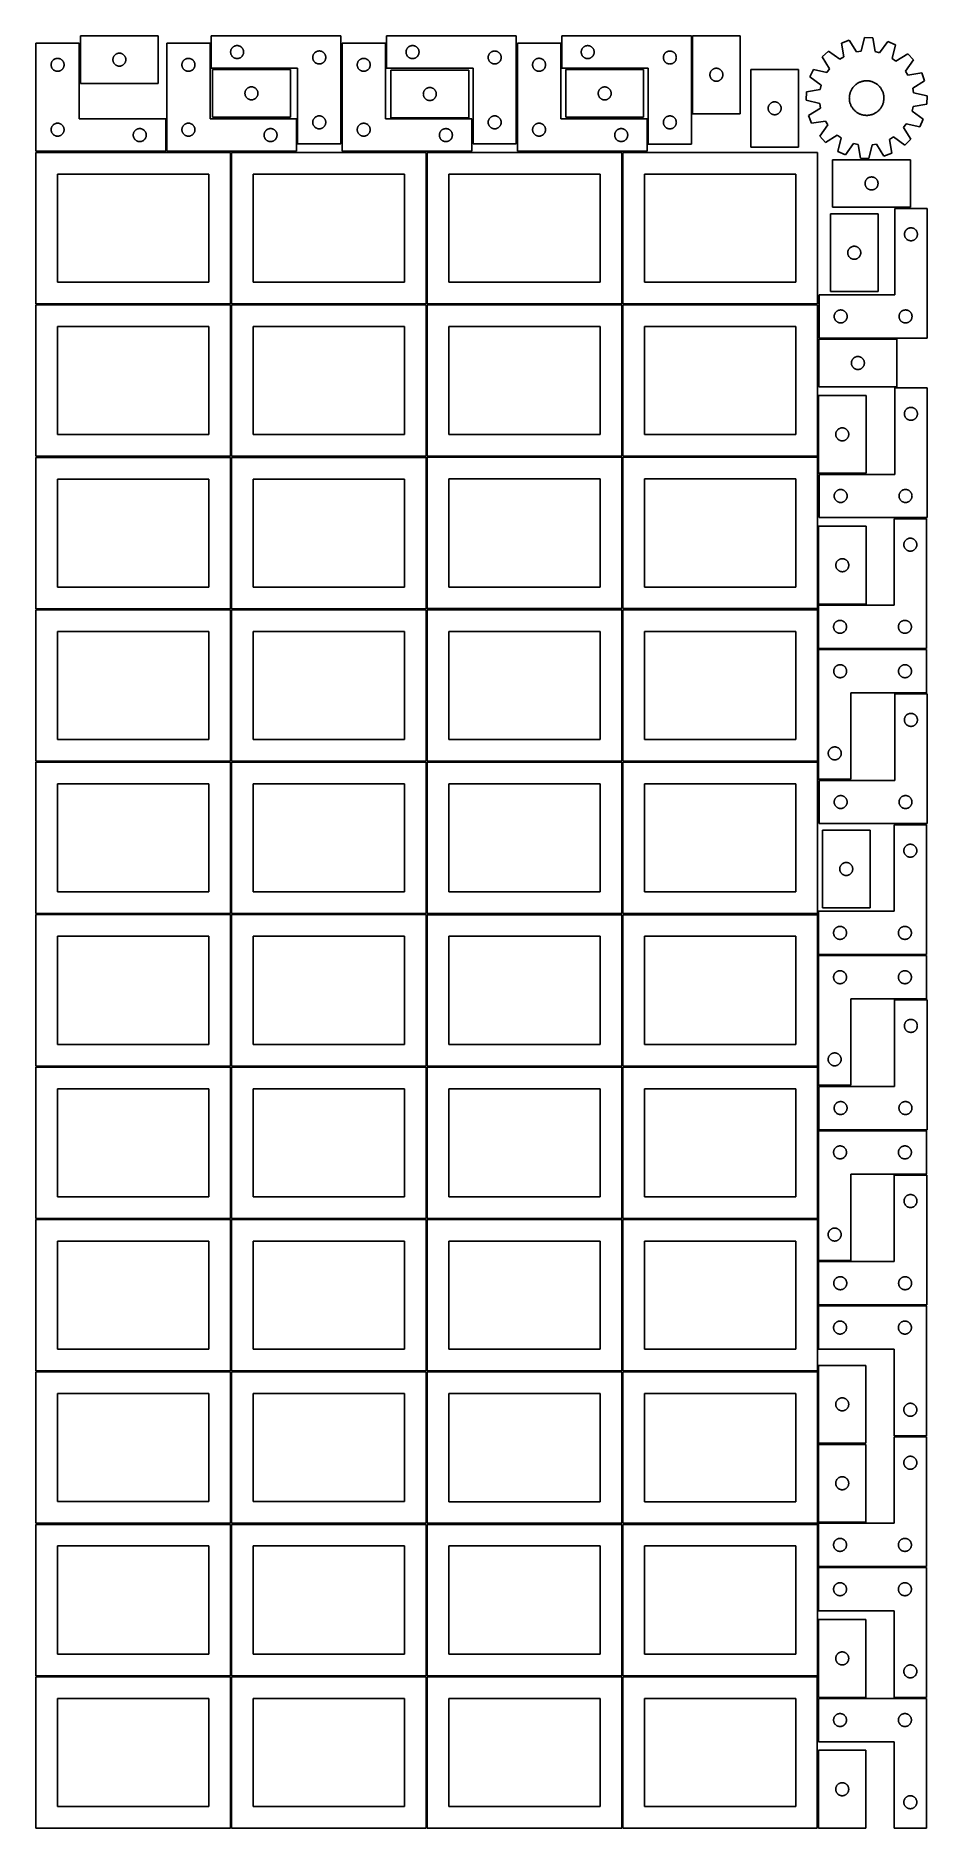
# Model space of a CAD drawing. Header units: millimetres. Extents: x 7 to 1243, y 7 to 2493.
import ezdxf

# ---------------------------------------------------------------- set-up
doc = ezdxf.new("R2010")
doc.units = ezdxf.units.MM
doc.layers.add('COMMON', color=5, linetype='CONTINUOUS', true_color=0x0000ff)
doc.layers.add('CUT', color=7, linetype='CONTINUOUS', true_color=0x000000)

msp = doc.modelspace()

# ---------------------------------------------------------------- linework, layer by layer
at = {"layer": 'COMMON'}
for p, q in [((277.291899, 1908.562903), (277.291899, 1698.562903)), ((6.541899, 1697.812902), (276.541899, 1697.812902)), ((277.291899, 1697.062902), (277.291899, 1487.062902)), ((278.0419, 1697.812902), (548.0419, 1697.812902)), ((820.333739, 1697.041937), (820.333739, 1487.041937)), ((6.541899, 1486.312901), (276.541899, 1486.312901)), ((277.291899, 1485.562901), (277.291899, 1275.562901)), ((278.0419, 1486.312901), (548.0419, 1486.312901)), ((549.583739, 1486.291936), (819.583739, 1486.291936)), ((820.333739, 1485.541936), (820.333739, 1275.541936)), ((821.08374, 1486.291936), (1091.08374, 1486.291936)), ((6.541899, 1274.8129), (276.541899, 1274.8129)), ((277.291899, 1274.0629), (277.291899, 1064.0629)), ((278.0419, 1274.8129), (548.0419, 1274.8129)), ((549.583739, 1274.791935), (819.583739, 1274.791935)), ((820.333739, 1274.041935), (820.333739, 1064.041935)), ((821.08374, 1274.791935), (1091.08374, 1274.791935)), ((6.541899, 1063.312899), (276.541899, 1063.312899)), ((277.291899, 1062.562899), (277.291899, 852.562899)), ((278.0419, 1063.312899), (548.0419, 1063.312899)), ((549.583739, 1063.291934), (819.583739, 1063.291934)), ((820.333739, 1062.541934), (820.333739, 852.541934)), ((821.08374, 1063.291934), (1091.08374, 1063.291934)), ((6.541899, 851.812898), (276.541899, 851.812898)), ((277.291899, 851.062898), (277.291899, 641.062898)), ((278.0419, 851.812898), (548.0419, 851.812898)), ((549.583739, 851.791933), (819.583739, 851.791933)), ((820.333739, 851.041933), (820.333739, 641.041933)), ((821.08374, 851.791933), (1091.08374, 851.791933)), ((276.541899, 640.312898), (6.541899, 640.312898)), ((277.291899, 639.562897), (277.291899, 429.562897)), ((548.0419, 640.312898), (278.0419, 640.312898)), ((549.583739, 640.291932), (819.583739, 640.291932)), ((820.333739, 639.541932), (820.333739, 429.541932)), ((821.08374, 640.291932), (1091.08374, 640.291932)), ((6.541899, 428.812896), (276.520965, 428.812896)), ((277.270965, 428.062896), (277.270965, 218.062896)), ((278.0419, 428.812896), (548.020966, 428.812896)), ((819.583739, 428.791932), (549.583739, 428.791932)), ((820.333739, 428.041931), (820.333739, 218.041931)), ((1091.08374, 428.791932), (821.08374, 428.791932)), ((549.583739, 217.29193), (819.562896, 217.29193)), ((820.312896, 216.54193), (820.312896, 6.54193)), ((821.08374, 217.29193), (1091.062897, 217.29193))]:
    msp.add_line(p, q, dxfattribs=at)
at = {"layer": 'CUT'}
for p, q in [((176.455657, 2493.474397), (68.455657, 2493.474397)), ((68.455657, 2493.474397), (68.455657, 2427.474397)), ((176.455657, 2427.474397), (176.455657, 2493.474397)), ((429.845974, 2493.489537), (249.845974, 2493.489537)), ((249.845974, 2493.489537), (249.845974, 2448.489537)), ((429.845974, 2343.489537), (429.845974, 2493.489537)), ((673.294399, 2493.471715), (493.294399, 2493.471715)), ((493.294399, 2493.471715), (493.294399, 2448.471715)), ((673.294399, 2343.471715), (673.294399, 2493.471715)), ((916.405971, 2493.416539), (736.405971, 2493.416539)), ((736.405971, 2493.416539), (736.405971, 2448.416539)), ((916.405971, 2343.416539), (916.405971, 2493.416539)), ((983.941771, 2493.488802), (917.941771, 2493.488802)), ((917.941771, 2493.488802), (917.941771, 2385.488802)), ((983.941771, 2385.488802), (983.941771, 2493.488802)), ((1135.365997, 2487.613583), (1124.568211, 2483.552392)), ((1145.650958, 2471.192194), (1135.365997, 2487.613583)), ((1156.46439, 2491.092005), (1151.995143, 2472.238139)), ((1167.994395, 2490.711922), (1156.46439, 2491.092005)), ((1171.212266, 2471.604653), (1167.994395, 2490.711922)), ((66.717498, 2483.295197), (6.717498, 2483.295197)), ((6.717498, 2483.295197), (6.717498, 2333.295197)), ((34.388126, 2461.98853), (34.961685, 2462.122265)), ((34.961685, 2462.122265), (35.542762, 2462.218201)), ((35.542762, 2462.218201), (36.12887, 2462.275928)), ((36.12887, 2462.275928), (36.717498, 2462.295197)), ((36.717498, 2462.295197), (37.306126, 2462.275928)), ((37.306126, 2462.275928), (37.892234, 2462.218201)), ((37.892234, 2462.218201), (38.473311, 2462.122265)), ((38.473311, 2462.122265), (39.046869, 2461.98853)), ((66.717498, 2378.295197), (66.717498, 2483.295197)), ((113.532653, 2461.649132), (113.628589, 2462.23021)), ((113.628589, 2462.23021), (113.762324, 2462.803768)), ((113.762324, 2462.803768), (113.933286, 2463.367352)), ((113.933286, 2463.367352), (114.140741, 2463.918548)), ((114.140741, 2463.918548), (114.383802, 2464.454995)), ((114.383802, 2464.454995), (114.661428, 2464.974397)), ((114.661428, 2464.974397), (114.97243, 2465.474529)), ((114.97243, 2465.474529), (115.315477, 2465.95325)), ((115.315477, 2465.95325), (115.689098, 2466.408509)), ((115.689098, 2466.408509), (116.091696, 2466.838358)), ((116.091696, 2466.838358), (116.521544, 2467.240955)), ((116.521544, 2467.240955), (116.976804, 2467.614577)), ((116.976804, 2467.614577), (117.455525, 2467.957623)), ((117.455525, 2467.957623), (117.955657, 2468.268625)), ((117.955657, 2468.268625), (118.475059, 2468.546251)), ((118.475059, 2468.546251), (119.011506, 2468.789313)), ((119.011506, 2468.789313), (119.562702, 2468.996768)), ((119.562702, 2468.996768), (120.126285, 2469.167729)), ((120.126285, 2469.167729), (120.699844, 2469.301464)), ((120.699844, 2469.301464), (121.280921, 2469.3974)), ((121.280921, 2469.3974), (121.867029, 2469.455127)), ((121.867029, 2469.455127), (122.455657, 2469.474397)), ((122.455657, 2469.474397), (123.044285, 2469.455127)), ((123.044285, 2469.455127), (123.630392, 2469.3974)), ((123.630392, 2469.3974), (124.21147, 2469.301464)), ((124.21147, 2469.301464), (124.785028, 2469.167729)), ((124.785028, 2469.167729), (125.348612, 2468.996768)), ((125.348612, 2468.996768), (125.899808, 2468.789313)), ((125.899808, 2468.789313), (126.436255, 2468.546251)), ((126.436255, 2468.546251), (126.955657, 2468.268625)), ((126.955657, 2468.268625), (127.455789, 2467.957623)), ((127.455789, 2467.957623), (127.93451, 2467.614577)), ((127.93451, 2467.614577), (128.389769, 2467.240955)), ((128.389769, 2467.240955), (128.819618, 2466.838358)), ((128.819618, 2466.838358), (129.222215, 2466.408509)), ((129.222215, 2466.408509), (129.595837, 2465.95325)), ((129.595837, 2465.95325), (129.938883, 2465.474529)), ((129.938883, 2465.474529), (130.249885, 2464.974397)), ((130.249885, 2464.974397), (130.527511, 2464.454995)), ((130.527511, 2464.454995), (130.770573, 2463.918548)), ((130.770573, 2463.918548), (130.978028, 2463.367352)), ((130.978028, 2463.367352), (131.148989, 2462.803768)), ((131.148989, 2462.803768), (131.282724, 2462.23021)), ((131.282724, 2462.23021), (131.378661, 2461.649132)), ((248.265349, 2483.286164), (188.265349, 2483.286164)), ((188.265349, 2483.286164), (188.265349, 2333.286164)), ((215.935978, 2461.979497), (216.509537, 2462.113232)), ((216.509537, 2462.113232), (217.090614, 2462.209168)), ((217.090614, 2462.209168), (217.676721, 2462.266894)), ((217.676721, 2462.266894), (218.265349, 2462.286164)), ((218.265349, 2462.286164), (218.853978, 2462.266894)), ((218.853978, 2462.266894), (219.440085, 2462.209168)), ((219.440085, 2462.209168), (220.021162, 2462.113232)), ((220.021162, 2462.113232), (220.594721, 2461.979497)), ((248.265349, 2378.286164), (248.265349, 2483.286164)), ((276.845974, 2470.989537), (276.865243, 2471.578165)), ((276.865243, 2470.400909), (276.845974, 2470.989537)), ((276.865243, 2471.578165), (276.92297, 2472.164273)), ((276.92297, 2469.814801), (276.865243, 2470.400909)), ((276.92297, 2472.164273), (277.018906, 2472.74535)), ((277.018906, 2469.233724), (276.92297, 2469.814801)), ((277.018906, 2472.74535), (277.152641, 2473.318908)), ((277.152641, 2468.660165), (277.018906, 2469.233724)), ((277.152641, 2473.318908), (277.323603, 2473.882492)), ((277.323603, 2468.096582), (277.152641, 2468.660165)), ((277.323603, 2473.882492), (277.531058, 2474.433688)), ((277.531058, 2467.545386), (277.323603, 2468.096582)), ((277.531058, 2474.433688), (277.774119, 2474.970135)), ((277.774119, 2467.008939), (277.531058, 2467.545386)), ((277.774119, 2474.970135), (278.051745, 2475.489537)), ((278.051745, 2466.489537), (277.774119, 2467.008939)), ((278.051745, 2475.489537), (278.362747, 2475.989669)), ((278.362747, 2465.989405), (278.051745, 2466.489537)), ((278.362747, 2475.989669), (278.705794, 2476.46839)), ((278.705794, 2465.510684), (278.362747, 2465.989405)), ((278.705794, 2476.46839), (279.079415, 2476.923649)), ((279.079415, 2465.055425), (278.705794, 2465.510684)), ((279.079415, 2476.923649), (279.482013, 2477.353498)), ((279.482013, 2464.625576), (279.079415, 2465.055425)), ((279.482013, 2477.353498), (279.911861, 2477.756095)), ((279.911861, 2464.222979), (279.482013, 2464.625576)), ((279.911861, 2477.756095), (280.367121, 2478.129717)), ((280.367121, 2463.849357), (279.911861, 2464.222979)), ((280.367121, 2478.129717), (280.845842, 2478.472763)), ((280.845842, 2463.50631), (280.367121, 2463.849357)), ((280.845842, 2478.472763), (281.345974, 2478.783765)), ((281.345974, 2463.195308), (280.845842, 2463.50631)), ((281.345974, 2478.783765), (281.865376, 2479.061392)), ((281.865376, 2462.917682), (281.345974, 2463.195308)), ((281.865376, 2479.061392), (282.401823, 2479.304453)), ((282.401823, 2462.674621), (281.865376, 2462.917682)), ((282.401823, 2479.304453), (282.953019, 2479.511908)), ((282.953019, 2462.467166), (282.401823, 2462.674621)), ((282.953019, 2479.511908), (283.516602, 2479.682869)), ((283.516602, 2462.296204), (282.953019, 2462.467166)), ((283.516602, 2479.682869), (284.090161, 2479.816604)), ((284.090161, 2462.162469), (283.516602, 2462.296204)), ((284.090161, 2479.816604), (284.671238, 2479.912541)), ((284.671238, 2462.066533), (284.090161, 2462.162469)), ((284.671238, 2479.912541), (285.257346, 2479.970267)), ((285.257346, 2479.970267), (285.845974, 2479.989537)), ((285.845974, 2479.989537), (286.434602, 2479.970267)), ((286.434602, 2479.970267), (287.020709, 2479.912541)), ((287.020709, 2479.912541), (287.601787, 2479.816604)), ((287.601787, 2462.162469), (287.020709, 2462.066533)), ((287.601787, 2479.816604), (288.175345, 2479.682869)), ((288.175345, 2462.296204), (287.601787, 2462.162469)), ((288.175345, 2479.682869), (288.738929, 2479.511908)), ((288.738929, 2462.467166), (288.175345, 2462.296204)), ((288.738929, 2479.511908), (289.290125, 2479.304453)), ((289.290125, 2462.674621), (288.738929, 2462.467166)), ((289.290125, 2479.304453), (289.826572, 2479.061392)), ((289.826572, 2462.917682), (289.290125, 2462.674621)), ((289.826572, 2479.061392), (290.345974, 2478.783765)), ((290.345974, 2463.195308), (289.826572, 2462.917682)), ((290.345974, 2478.783765), (290.846106, 2478.472763)), ((290.846106, 2463.50631), (290.345974, 2463.195308)), ((290.846106, 2478.472763), (291.324827, 2478.129717)), ((291.324827, 2463.849357), (290.846106, 2463.50631)), ((291.324827, 2478.129717), (291.780086, 2477.756095)), ((291.780086, 2464.222979), (291.324827, 2463.849357)), ((291.780086, 2477.756095), (292.209935, 2477.353498)), ((292.209935, 2464.625576), (291.780086, 2464.222979)), ((292.209935, 2477.353498), (292.612532, 2476.923649)), ((292.612532, 2465.055425), (292.209935, 2464.625576)), ((292.612532, 2476.923649), (292.986154, 2476.46839)), ((292.986154, 2465.510684), (292.612532, 2465.055425)), ((292.986154, 2476.46839), (293.3292, 2475.989669)), ((293.3292, 2465.989405), (292.986154, 2465.510684)), ((293.3292, 2475.989669), (293.640202, 2475.489537)), ((293.640202, 2466.489537), (293.3292, 2465.989405)), ((293.640202, 2475.489537), (293.917828, 2474.970135)), ((293.917828, 2467.008939), (293.640202, 2466.489537)), ((293.917828, 2474.970135), (294.16089, 2474.433688)), ((294.16089, 2467.545386), (293.917828, 2467.008939)), ((294.16089, 2474.433688), (294.368345, 2473.882492)), ((294.368345, 2468.096582), (294.16089, 2467.545386)), ((294.368345, 2473.882492), (294.539306, 2473.318908)), ((294.539306, 2468.660165), (294.368345, 2468.096582)), ((294.539306, 2473.318908), (294.673041, 2472.74535)), ((294.673041, 2469.233724), (294.539306, 2468.660165)), ((294.673041, 2472.74535), (294.768978, 2472.164273)), ((294.768978, 2469.814801), (294.673041, 2469.233724)), ((294.768978, 2472.164273), (294.826704, 2471.578165)), ((294.826704, 2470.400909), (294.768978, 2469.814801)), ((294.826704, 2471.578165), (294.845974, 2470.989537)), ((294.845974, 2470.989537), (294.826704, 2470.400909)), ((390.845974, 2463.489537), (390.865243, 2464.078165)), ((390.865243, 2462.900909), (390.845974, 2463.489537)), ((390.865243, 2464.078165), (390.92297, 2464.664273)), ((390.92297, 2462.314801), (390.865243, 2462.900909)), ((390.92297, 2464.664273), (391.018906, 2465.24535)), ((391.018906, 2461.733724), (390.92297, 2462.314801)), ((391.018906, 2465.24535), (391.152641, 2465.818908)), ((391.152641, 2465.818908), (391.323603, 2466.382492)), ((391.323603, 2466.382492), (391.531058, 2466.933688)), ((391.531058, 2466.933688), (391.774119, 2467.470135)), ((391.774119, 2467.470135), (392.051745, 2467.989537)), ((392.051745, 2467.989537), (392.362747, 2468.489669)), ((392.362747, 2468.489669), (392.705794, 2468.96839)), ((392.705794, 2468.96839), (393.079415, 2469.423649)), ((393.079415, 2469.423649), (393.482013, 2469.853498)), ((393.482013, 2469.853498), (393.911861, 2470.256095)), ((393.911861, 2470.256095), (394.367121, 2470.629717)), ((394.367121, 2470.629717), (394.845842, 2470.972763)), ((394.845842, 2470.972763), (395.345974, 2471.283765)), ((395.345974, 2471.283765), (395.865376, 2471.561392)), ((395.865376, 2471.561392), (396.401823, 2471.804453)), ((396.401823, 2471.804453), (396.953019, 2472.011908)), ((396.953019, 2472.011908), (397.516602, 2472.182869)), ((397.516602, 2472.182869), (398.090161, 2472.316604)), ((398.090161, 2472.316604), (398.671238, 2472.412541)), ((398.671238, 2472.412541), (399.257346, 2472.470267)), ((399.257346, 2472.470267), (399.845974, 2472.489537)), ((399.845974, 2472.489537), (400.434602, 2472.470267)), ((400.434602, 2472.470267), (401.020709, 2472.412541)), ((401.020709, 2472.412541), (401.601787, 2472.316604)), ((401.601787, 2472.316604), (402.175345, 2472.182869)), ((402.175345, 2472.182869), (402.738929, 2472.011908)), ((402.738929, 2472.011908), (403.290125, 2471.804453)), ((403.290125, 2471.804453), (403.826572, 2471.561392)), ((403.826572, 2471.561392), (404.345974, 2471.283765)), ((404.345974, 2471.283765), (404.846106, 2470.972763)), ((404.846106, 2470.972763), (405.324827, 2470.629717)), ((405.324827, 2470.629717), (405.780086, 2470.256095)), ((405.780086, 2470.256095), (406.209935, 2469.853498)), ((406.209935, 2469.853498), (406.612532, 2469.423649)), ((406.612532, 2469.423649), (406.986154, 2468.96839)), ((406.986154, 2468.96839), (407.3292, 2468.489669)), ((407.3292, 2468.489669), (407.640202, 2467.989537)), ((407.640202, 2467.989537), (407.917828, 2467.470135)), ((407.917828, 2467.470135), (408.16089, 2466.933688)), ((408.16089, 2466.933688), (408.368345, 2466.382492)), ((408.368345, 2466.382492), (408.539306, 2465.818908)), ((408.539306, 2465.818908), (408.673041, 2465.24535)), ((408.673041, 2465.24535), (408.768978, 2464.664273)), ((408.768978, 2462.314801), (408.673041, 2461.733724)), ((408.768978, 2464.664273), (408.826704, 2464.078165)), ((408.826704, 2462.900909), (408.768978, 2462.314801)), ((408.826704, 2464.078165), (408.845974, 2463.489537)), ((408.845974, 2463.489537), (408.826704, 2462.900909)), ((491.553679, 2483.251496), (431.553679, 2483.251496)), ((431.553679, 2483.251496), (431.553679, 2333.251496)), ((459.797867, 2462.078564), (460.378944, 2462.1745)), ((460.378944, 2462.1745), (460.965051, 2462.232227)), ((460.965051, 2462.232227), (461.553679, 2462.251496)), ((461.553679, 2462.251496), (462.142308, 2462.232227)), ((462.142308, 2462.232227), (462.728415, 2462.1745)), ((462.728415, 2462.1745), (463.309492, 2462.078564)), ((491.553679, 2378.251496), (491.553679, 2483.251496)), ((520.294399, 2470.971715), (520.313669, 2471.560343)), ((520.313669, 2470.383086), (520.294399, 2470.971715)), ((520.313669, 2471.560343), (520.371395, 2472.14645)), ((520.371395, 2469.796979), (520.313669, 2470.383086)), ((520.371395, 2472.14645), (520.467332, 2472.727527)), ((520.467332, 2469.215902), (520.371395, 2469.796979)), ((520.467332, 2472.727527), (520.601067, 2473.301086)), ((520.601067, 2468.642343), (520.467332, 2469.215902)), ((520.601067, 2473.301086), (520.772028, 2473.86467)), ((520.772028, 2468.078759), (520.601067, 2468.642343)), ((520.772028, 2473.86467), (520.979483, 2474.415865)), ((520.979483, 2467.527564), (520.772028, 2468.078759)), ((520.979483, 2474.415865), (521.222544, 2474.952313)), ((521.222544, 2466.991116), (520.979483, 2467.527564)), ((521.222544, 2474.952313), (521.50017, 2475.471715)), ((521.50017, 2466.471715), (521.222544, 2466.991116)), ((521.50017, 2475.471715), (521.811173, 2475.971847)), ((521.811173, 2465.971582), (521.50017, 2466.471715)), ((521.811173, 2475.971847), (522.154219, 2476.450567)), ((522.154219, 2465.492862), (521.811173, 2465.971582)), ((522.154219, 2476.450567), (522.527841, 2476.905827)), ((522.527841, 2465.037602), (522.154219, 2465.492862)), ((522.527841, 2476.905827), (522.930438, 2477.335676)), ((522.930438, 2464.607754), (522.527841, 2465.037602)), ((522.930438, 2477.335676), (523.360287, 2477.738273)), ((523.360287, 2464.205156), (522.930438, 2464.607754)), ((523.360287, 2477.738273), (523.815546, 2478.111895)), ((523.815546, 2463.831535), (523.360287, 2464.205156)), ((523.815546, 2478.111895), (524.294267, 2478.454941)), ((524.294267, 2463.488488), (523.815546, 2463.831535)), ((524.294267, 2478.454941), (524.794399, 2478.765943)), ((524.794399, 2463.177486), (524.294267, 2463.488488)), ((524.794399, 2478.765943), (525.313801, 2479.043569)), ((525.313801, 2462.89986), (524.794399, 2463.177486)), ((525.313801, 2479.043569), (525.850248, 2479.28663)), ((525.850248, 2462.656799), (525.313801, 2462.89986)), ((525.850248, 2479.28663), (526.401444, 2479.494086)), ((526.401444, 2462.449343), (525.850248, 2462.656799)), ((526.401444, 2479.494086), (526.965028, 2479.665047)), ((526.965028, 2462.278382), (526.401444, 2462.449343)), ((526.965028, 2479.665047), (527.538586, 2479.798782)), ((527.538586, 2462.144647), (526.965028, 2462.278382)), ((527.538586, 2479.798782), (528.119663, 2479.894718)), ((528.119663, 2462.048711), (527.538586, 2462.144647)), ((528.119663, 2479.894718), (528.705771, 2479.952445)), ((528.705771, 2479.952445), (529.294399, 2479.971715)), ((529.294399, 2479.971715), (529.883027, 2479.952445)), ((529.883027, 2479.952445), (530.469135, 2479.894718)), ((530.469135, 2479.894718), (531.050212, 2479.798782)), ((531.050212, 2462.144647), (530.469135, 2462.048711)), ((531.050212, 2479.798782), (531.62377, 2479.665047)), ((531.62377, 2462.278382), (531.050212, 2462.144647)), ((531.62377, 2479.665047), (532.187354, 2479.494086)), ((532.187354, 2462.449343), (531.62377, 2462.278382)), ((532.187354, 2479.494086), (532.73855, 2479.28663)), ((532.73855, 2462.656799), (532.187354, 2462.449343)), ((532.73855, 2479.28663), (533.274997, 2479.043569)), ((533.274997, 2462.89986), (532.73855, 2462.656799)), ((533.274997, 2479.043569), (533.794399, 2478.765943)), ((533.794399, 2463.177486), (533.274997, 2462.89986)), ((533.794399, 2478.765943), (534.294531, 2478.454941)), ((534.294531, 2463.488488), (533.794399, 2463.177486)), ((534.294531, 2478.454941), (534.773252, 2478.111895)), ((534.773252, 2463.831535), (534.294531, 2463.488488)), ((534.773252, 2478.111895), (535.228511, 2477.738273)), ((535.228511, 2464.205156), (534.773252, 2463.831535)), ((535.228511, 2477.738273), (535.65836, 2477.335676)), ((535.65836, 2464.607754), (535.228511, 2464.205156)), ((535.65836, 2477.335676), (536.060957, 2476.905827)), ((536.060957, 2465.037602), (535.65836, 2464.607754)), ((536.060957, 2476.905827), (536.434579, 2476.450567)), ((536.434579, 2465.492862), (536.060957, 2465.037602)), ((536.434579, 2476.450567), (536.777626, 2475.971847)), ((536.777626, 2465.971582), (536.434579, 2465.492862)), ((536.777626, 2475.971847), (537.088628, 2475.471715)), ((537.088628, 2466.471715), (536.777626, 2465.971582)), ((537.088628, 2475.471715), (537.366254, 2474.952313)), ((537.366254, 2466.991116), (537.088628, 2466.471715)), ((537.366254, 2474.952313), (537.609315, 2474.415865)), ((537.609315, 2467.527564), (537.366254, 2466.991116)), ((537.609315, 2474.415865), (537.81677, 2473.86467)), ((537.81677, 2468.078759), (537.609315, 2467.527564)), ((537.81677, 2473.86467), (537.987731, 2473.301086)), ((537.987731, 2468.642343), (537.81677, 2468.078759)), ((537.987731, 2473.301086), (538.121467, 2472.727527)), ((538.121467, 2469.215902), (537.987731, 2468.642343)), ((538.121467, 2472.727527), (538.217403, 2472.14645)), ((538.217403, 2469.796979), (538.121467, 2469.215902)), ((538.217403, 2472.14645), (538.275129, 2471.560343)), ((538.275129, 2470.383086), (538.217403, 2469.796979)), ((538.275129, 2471.560343), (538.294399, 2470.971715)), ((538.294399, 2470.971715), (538.275129, 2470.383086)), ((634.294399, 2463.471715), (634.313669, 2464.060343)), ((634.313669, 2462.883086), (634.294399, 2463.471715)), ((634.313669, 2464.060343), (634.371395, 2464.64645)), ((634.371395, 2462.296979), (634.313669, 2462.883086)), ((634.371395, 2464.64645), (634.467332, 2465.227527)), ((634.467332, 2461.715902), (634.371395, 2462.296979)), ((634.467332, 2465.227527), (634.601067, 2465.801086)), ((634.601067, 2465.801086), (634.772028, 2466.36467)), ((634.772028, 2466.36467), (634.979483, 2466.915865)), ((634.979483, 2466.915865), (635.222544, 2467.452313)), ((635.222544, 2467.452313), (635.50017, 2467.971715)), ((635.50017, 2467.971715), (635.811173, 2468.471847)), ((635.811173, 2468.471847), (636.154219, 2468.950567)), ((636.154219, 2468.950567), (636.527841, 2469.405827)), ((636.527841, 2469.405827), (636.930438, 2469.835676)), ((636.930438, 2469.835676), (637.360287, 2470.238273)), ((637.360287, 2470.238273), (637.815546, 2470.611895)), ((637.815546, 2470.611895), (638.294267, 2470.954941)), ((638.294267, 2470.954941), (638.794399, 2471.265943)), ((638.794399, 2471.265943), (639.313801, 2471.543569)), ((639.313801, 2471.543569), (639.850248, 2471.78663)), ((639.850248, 2471.78663), (640.401444, 2471.994086)), ((640.401444, 2471.994086), (640.965028, 2472.165047)), ((640.965028, 2472.165047), (641.538586, 2472.298782)), ((641.538586, 2472.298782), (642.119663, 2472.394718)), ((642.119663, 2472.394718), (642.705771, 2472.452445)), ((642.705771, 2472.452445), (643.294399, 2472.471715)), ((643.294399, 2472.471715), (643.883027, 2472.452445)), ((643.883027, 2472.452445), (644.469135, 2472.394718)), ((644.469135, 2472.394718), (645.050212, 2472.298782)), ((645.050212, 2472.298782), (645.62377, 2472.165047)), ((645.62377, 2472.165047), (646.187354, 2471.994086)), ((646.187354, 2471.994086), (646.73855, 2471.78663)), ((646.73855, 2471.78663), (647.274997, 2471.543569)), ((647.274997, 2471.543569), (647.794399, 2471.265943)), ((647.794399, 2471.265943), (648.294531, 2470.954941)), ((648.294531, 2470.954941), (648.773252, 2470.611895)), ((648.773252, 2470.611895), (649.228511, 2470.238273)), ((649.228511, 2470.238273), (649.65836, 2469.835676)), ((649.65836, 2469.835676), (650.060957, 2469.405827)), ((650.060957, 2469.405827), (650.434579, 2468.950567)), ((650.434579, 2468.950567), (650.777626, 2468.471847)), ((650.777626, 2468.471847), (651.088628, 2467.971715)), ((651.088628, 2467.971715), (651.366254, 2467.452313)), ((651.366254, 2467.452313), (651.609315, 2466.915865)), ((651.609315, 2466.915865), (651.81677, 2466.36467)), ((651.81677, 2466.36467), (651.987731, 2465.801086)), ((651.987731, 2465.801086), (652.121467, 2465.227527)), ((652.121467, 2465.227527), (652.217403, 2464.64645)), ((652.217403, 2462.296979), (652.121467, 2461.715902)), ((652.217403, 2464.64645), (652.275129, 2464.060343)), ((652.275129, 2462.883086), (652.217403, 2462.296979)), ((652.275129, 2464.060343), (652.294399, 2463.471715)), ((652.294399, 2463.471715), (652.275129, 2462.883086)), ((734.890288, 2483.312531), (674.890288, 2483.312531)), ((674.890288, 2483.312531), (674.890288, 2333.312531)), ((702.560917, 2462.005864), (703.134475, 2462.139599)), ((703.134475, 2462.139599), (703.715553, 2462.235535)), ((703.715553, 2462.235535), (704.30166, 2462.293262)), ((704.30166, 2462.293262), (704.890288, 2462.312531)), ((704.890288, 2462.312531), (705.478917, 2462.293262)), ((705.478917, 2462.293262), (706.065024, 2462.235535)), ((706.065024, 2462.235535), (706.646101, 2462.139599)), ((706.646101, 2462.139599), (707.21966, 2462.005864)), ((734.890288, 2378.312531), (734.890288, 2483.312531)), ((763.405971, 2470.916539), (763.425241, 2471.505167)), ((763.425241, 2470.327911), (763.405971, 2470.916539)), ((763.425241, 2471.505167), (763.482968, 2472.091275)), ((763.482968, 2469.741803), (763.425241, 2470.327911)), ((763.482968, 2472.091275), (763.578904, 2472.672352)), ((763.578904, 2469.160726), (763.482968, 2469.741803)), ((763.578904, 2472.672352), (763.712639, 2473.24591)), ((763.712639, 2468.587167), (763.578904, 2469.160726)), ((763.712639, 2473.24591), (763.8836, 2473.809494)), ((763.8836, 2468.023584), (763.712639, 2468.587167)), ((763.8836, 2473.809494), (764.091056, 2474.36069)), ((764.091056, 2467.472388), (763.8836, 2468.023584)), ((764.091056, 2474.36069), (764.334117, 2474.897137)), ((764.334117, 2466.935941), (764.091056, 2467.472388)), ((764.334117, 2474.897137), (764.611743, 2475.416539)), ((764.611743, 2466.416539), (764.334117, 2466.935941)), ((764.611743, 2475.416539), (764.922745, 2475.916671)), ((764.922745, 2465.916407), (764.611743, 2466.416539)), ((764.922745, 2475.916671), (765.265791, 2476.395392)), ((765.265791, 2465.437686), (764.922745, 2465.916407)), ((765.265791, 2476.395392), (765.639413, 2476.850651)), ((765.639413, 2464.982426), (765.265791, 2465.437686)), ((765.639413, 2476.850651), (766.04201, 2477.2805)), ((766.04201, 2464.552578), (765.639413, 2464.982426)), ((766.04201, 2477.2805), (766.471859, 2477.683097)), ((766.471859, 2464.149981), (766.04201, 2464.552578)), ((766.471859, 2477.683097), (766.927118, 2478.056719)), ((766.927118, 2463.776359), (766.471859, 2464.149981)), ((766.927118, 2478.056719), (767.405839, 2478.399765)), ((767.405839, 2463.433312), (766.927118, 2463.776359)), ((767.405839, 2478.399765), (767.905971, 2478.710767)), ((767.905971, 2463.12231), (767.405839, 2463.433312)), ((767.905971, 2478.710767), (768.425373, 2478.988393)), ((768.425373, 2462.844684), (767.905971, 2463.12231)), ((768.425373, 2478.988393), (768.96182, 2479.231455)), ((768.96182, 2462.601623), (768.425373, 2462.844684)), ((768.96182, 2479.231455), (769.513016, 2479.43891)), ((769.513016, 2462.394168), (768.96182, 2462.601623)), ((769.513016, 2479.43891), (770.0766, 2479.609871)), ((770.0766, 2462.223206), (769.513016, 2462.394168)), ((770.0766, 2479.609871), (770.650158, 2479.743606)), ((770.650158, 2462.089471), (770.0766, 2462.223206)), ((770.650158, 2479.743606), (771.231236, 2479.839543)), ((771.231236, 2479.839543), (771.817343, 2479.897269)), ((771.817343, 2479.897269), (772.405971, 2479.916539)), ((772.405971, 2479.916539), (772.994599, 2479.897269)), ((772.994599, 2479.897269), (773.580707, 2479.839543)), ((773.580707, 2479.839543), (774.161784, 2479.743606)), ((774.161784, 2479.743606), (774.735343, 2479.609871)), ((774.735343, 2462.223206), (774.161784, 2462.089471)), ((774.735343, 2479.609871), (775.298927, 2479.43891)), ((775.298927, 2462.394168), (774.735343, 2462.223206)), ((775.298927, 2479.43891), (775.850122, 2479.231455)), ((775.850122, 2462.601623), (775.298927, 2462.394168)), ((775.850122, 2479.231455), (776.38657, 2478.988393)), ((776.38657, 2462.844684), (775.850122, 2462.601623)), ((776.38657, 2478.988393), (776.905971, 2478.710767)), ((776.905971, 2463.12231), (776.38657, 2462.844684)), ((776.905971, 2478.710767), (777.406103, 2478.399765)), ((777.406103, 2463.433312), (776.905971, 2463.12231)), ((777.406103, 2478.399765), (777.884824, 2478.056719)), ((777.884824, 2463.776359), (777.406103, 2463.433312)), ((777.884824, 2478.056719), (778.340084, 2477.683097)), ((778.340084, 2464.149981), (777.884824, 2463.776359)), ((778.340084, 2477.683097), (778.769932, 2477.2805)), ((778.769932, 2464.552578), (778.340084, 2464.149981)), ((778.769932, 2477.2805), (779.17253, 2476.850651)), ((779.17253, 2464.982426), (778.769932, 2464.552578)), ((779.17253, 2476.850651), (779.546151, 2476.395392)), ((779.546151, 2465.437686), (779.17253, 2464.982426)), ((779.546151, 2476.395392), (779.889198, 2475.916671)), ((779.889198, 2465.916407), (779.546151, 2465.437686)), ((779.889198, 2475.916671), (780.2002, 2475.416539)), ((780.2002, 2466.416539), (779.889198, 2465.916407)), ((780.2002, 2475.416539), (780.477826, 2474.897137)), ((780.477826, 2466.935941), (780.2002, 2466.416539)), ((780.477826, 2474.897137), (780.720887, 2474.36069)), ((780.720887, 2467.472388), (780.477826, 2466.935941)), ((780.720887, 2474.36069), (780.928342, 2473.809494)), ((780.928342, 2468.023584), (780.720887, 2467.472388)), ((780.928342, 2473.809494), (781.099304, 2473.24591)), ((781.099304, 2468.587167), (780.928342, 2468.023584)), ((781.099304, 2473.24591), (781.233039, 2472.672352)), ((781.233039, 2469.160726), (781.099304, 2468.587167)), ((781.233039, 2472.672352), (781.328975, 2472.091275)), ((781.328975, 2469.741803), (781.233039, 2469.160726)), ((781.328975, 2472.091275), (781.386702, 2471.505167)), ((781.386702, 2470.327911), (781.328975, 2469.741803)), ((781.386702, 2471.505167), (781.405971, 2470.916539)), ((781.405971, 2470.916539), (781.386702, 2470.327911)), ((877.405971, 2463.416539), (877.425241, 2464.005167)), ((877.425241, 2462.827911), (877.405971, 2463.416539)), ((877.425241, 2464.005167), (877.482968, 2464.591275)), ((877.482968, 2462.241803), (877.425241, 2462.827911)), ((877.482968, 2464.591275), (877.578904, 2465.172352)), ((877.578904, 2461.660726), (877.482968, 2462.241803)), ((877.578904, 2465.172352), (877.712639, 2465.74591)), ((877.712639, 2465.74591), (877.8836, 2466.309494)), ((877.8836, 2466.309494), (878.091056, 2466.86069)), ((878.091056, 2466.86069), (878.334117, 2467.397137)), ((878.334117, 2467.397137), (878.611743, 2467.916539)), ((878.611743, 2467.916539), (878.922745, 2468.416671)), ((878.922745, 2468.416671), (879.265791, 2468.895392)), ((879.265791, 2468.895392), (879.639413, 2469.350651)), ((879.639413, 2469.350651), (880.04201, 2469.7805)), ((880.04201, 2469.7805), (880.471859, 2470.183097)), ((880.471859, 2470.183097), (880.927118, 2470.556719)), ((880.927118, 2470.556719), (881.405839, 2470.899765)), ((881.405839, 2470.899765), (881.905971, 2471.210767)), ((881.905971, 2471.210767), (882.425373, 2471.488393)), ((882.425373, 2471.488393), (882.96182, 2471.731455)), ((882.96182, 2471.731455), (883.513016, 2471.93891)), ((883.513016, 2471.93891), (884.0766, 2472.109871)), ((884.0766, 2472.109871), (884.650158, 2472.243606)), ((884.650158, 2472.243606), (885.231236, 2472.339543)), ((885.231236, 2472.339543), (885.817343, 2472.397269)), ((885.817343, 2472.397269), (886.405971, 2472.416539)), ((886.405971, 2472.416539), (886.994599, 2472.397269)), ((886.994599, 2472.397269), (887.580707, 2472.339543)), ((887.580707, 2472.339543), (888.161784, 2472.243606)), ((888.161784, 2472.243606), (888.735343, 2472.109871)), ((888.735343, 2472.109871), (889.298927, 2471.93891)), ((889.298927, 2471.93891), (889.850122, 2471.731455)), ((889.850122, 2471.731455), (890.38657, 2471.488393)), ((890.38657, 2471.488393), (890.905971, 2471.210767)), ((890.905971, 2471.210767), (891.406103, 2470.899765)), ((891.406103, 2470.899765), (891.884824, 2470.556719)), ((891.884824, 2470.556719), (892.340084, 2470.183097)), ((892.340084, 2470.183097), (892.769932, 2469.7805)), ((892.769932, 2469.7805), (893.17253, 2469.350651)), ((893.17253, 2469.350651), (893.546151, 2468.895392)), ((893.546151, 2468.895392), (893.889198, 2468.416671)), ((893.889198, 2468.416671), (894.2002, 2467.916539)), ((894.2002, 2467.916539), (894.477826, 2467.397137)), ((894.477826, 2467.397137), (894.720887, 2466.86069)), ((894.720887, 2466.86069), (894.928342, 2466.309494)), ((894.928342, 2466.309494), (895.099304, 2465.74591)), ((895.099304, 2465.74591), (895.233039, 2465.172352)), ((895.233039, 2465.172352), (895.328975, 2464.591275)), ((895.328975, 2462.241803), (895.233039, 2461.660726)), ((895.328975, 2464.591275), (895.386702, 2464.005167)), ((895.386702, 2462.827911), (895.328975, 2462.241803)), ((895.386702, 2464.005167), (895.405971, 2463.416539)), ((895.405971, 2463.416539), (895.386702, 2462.827911)), ((1106.406972, 2472.264744), (1097.985268, 2464.380558)), ((1097.985268, 2464.380558), (1108.15673, 2447.888627)), ((1122.19323, 2461.029243), (1106.406972, 2472.264744)), ((1127.654227, 2464.423384), (1122.19323, 2461.029243)), ((1124.568211, 2483.552392), (1127.654227, 2464.423384)), ((1151.995143, 2472.238139), (1145.650958, 2471.192194)), ((1177.473795, 2470.143166), (1171.212266, 2471.604653)), ((1188.817903, 2485.851559), (1177.473795, 2470.143166)), ((1199.324787, 2481.088067), (1188.817903, 2485.851559)), ((1194.985677, 2462.203827), (1199.324787, 2481.088067)), ((1200.211288, 2458.457405), (1194.985677, 2462.203827)), ((1216.703219, 2468.628866), (1200.211288, 2458.457405)), ((1224.587405, 2460.207163), (1216.703219, 2468.628866)), ((27.717498, 2453.295197), (27.736768, 2453.883826)), ((27.736768, 2452.706569), (27.717498, 2453.295197)), ((27.736768, 2453.883826), (27.794494, 2454.469933)), ((27.794494, 2452.120462), (27.736768, 2452.706569)), ((27.794494, 2454.469933), (27.89043, 2455.05101)), ((27.89043, 2451.539384), (27.794494, 2452.120462)), ((27.89043, 2455.05101), (28.024165, 2455.624569)), ((28.024165, 2450.965826), (27.89043, 2451.539384)), ((28.024165, 2455.624569), (28.195127, 2456.188153)), ((28.195127, 2450.402242), (28.024165, 2450.965826)), ((28.195127, 2456.188153), (28.402582, 2456.739348)), ((28.402582, 2449.851046), (28.195127, 2450.402242)), ((28.402582, 2456.739348), (28.645643, 2457.275796)), ((28.645643, 2449.314599), (28.402582, 2449.851046)), ((28.645643, 2457.275796), (28.923269, 2457.795197)), ((28.923269, 2448.795197), (28.645643, 2449.314599)), ((28.923269, 2457.795197), (29.234271, 2458.295329)), ((29.234271, 2448.295065), (28.923269, 2448.795197)), ((29.234271, 2458.295329), (29.577318, 2458.77405)), ((29.577318, 2447.816345), (29.234271, 2448.295065)), ((29.577318, 2458.77405), (29.95094, 2459.22931)), ((29.95094, 2447.361085), (29.577318, 2447.816345)), ((29.95094, 2459.22931), (30.353537, 2459.659158)), ((30.353537, 2446.931236), (29.95094, 2447.361085)), ((30.353537, 2459.659158), (30.783386, 2460.061756)), ((30.783386, 2446.528639), (30.353537, 2446.931236)), ((30.783386, 2460.061756), (31.238645, 2460.435377)), ((31.238645, 2446.155017), (30.783386, 2446.528639)), ((31.238645, 2460.435377), (31.717366, 2460.778424)), ((31.717366, 2445.811971), (31.238645, 2446.155017)), ((31.717366, 2460.778424), (32.217498, 2461.089426)), ((32.217498, 2445.500969), (31.717366, 2445.811971)), ((32.217498, 2461.089426), (32.7369, 2461.367052)), ((32.7369, 2445.223343), (32.217498, 2445.500969)), ((32.7369, 2461.367052), (33.273347, 2461.610113)), ((33.273347, 2444.980282), (32.7369, 2445.223343)), ((33.273347, 2461.610113), (33.824543, 2461.817569)), ((33.824543, 2444.772826), (33.273347, 2444.980282)), ((33.824543, 2461.817569), (34.388126, 2461.98853)), ((34.388126, 2444.601865), (33.824543, 2444.772826)), ((34.961685, 2444.46813), (34.388126, 2444.601865)), ((35.542762, 2444.372194), (34.961685, 2444.46813)), ((36.12887, 2444.314467), (35.542762, 2444.372194)), ((36.717498, 2444.295197), (36.12887, 2444.314467)), ((37.306126, 2444.314467), (36.717498, 2444.295197)), ((37.892234, 2444.372194), (37.306126, 2444.314467)), ((38.473311, 2444.46813), (37.892234, 2444.372194)), ((39.046869, 2444.601865), (38.473311, 2444.46813)), ((39.046869, 2461.98853), (39.610453, 2461.817569)), ((39.610453, 2444.772826), (39.046869, 2444.601865)), ((39.610453, 2461.817569), (40.161649, 2461.610113)), ((40.161649, 2444.980282), (39.610453, 2444.772826)), ((40.161649, 2461.610113), (40.698096, 2461.367052)), ((40.698096, 2445.223343), (40.161649, 2444.980282)), ((40.698096, 2461.367052), (41.217498, 2461.089426)), ((41.217498, 2445.500969), (40.698096, 2445.223343)), ((41.217498, 2461.089426), (41.71763, 2460.778424)), ((41.71763, 2445.811971), (41.217498, 2445.500969)), ((41.71763, 2460.778424), (42.196351, 2460.435377)), ((42.196351, 2446.155017), (41.71763, 2445.811971)), ((42.196351, 2460.435377), (42.65161, 2460.061756)), ((42.65161, 2446.528639), (42.196351, 2446.155017)), ((42.65161, 2460.061756), (43.081459, 2459.659158)), ((43.081459, 2446.931236), (42.65161, 2446.528639)), ((43.081459, 2459.659158), (43.484056, 2459.22931)), ((43.484056, 2447.361085), (43.081459, 2446.931236)), ((43.484056, 2459.22931), (43.857678, 2458.77405)), ((43.857678, 2447.816345), (43.484056, 2447.361085)), ((43.857678, 2458.77405), (44.200724, 2458.295329)), ((44.200724, 2448.295065), (43.857678, 2447.816345)), ((44.200724, 2458.295329), (44.511726, 2457.795197)), ((44.511726, 2448.795197), (44.200724, 2448.295065)), ((44.511726, 2457.795197), (44.789353, 2457.275796)), ((44.789353, 2449.314599), (44.511726, 2448.795197)), ((44.789353, 2457.275796), (45.032414, 2456.739348)), ((45.032414, 2449.851046), (44.789353, 2449.314599)), ((45.032414, 2456.739348), (45.239869, 2456.188153)), ((45.239869, 2450.402242), (45.032414, 2449.851046)), ((45.239869, 2456.188153), (45.41083, 2455.624569)), ((45.41083, 2450.965826), (45.239869, 2450.402242)), ((45.41083, 2455.624569), (45.544565, 2455.05101)), ((45.544565, 2451.539384), (45.41083, 2450.965826)), ((45.544565, 2455.05101), (45.640502, 2454.469933)), ((45.640502, 2452.120462), (45.544565, 2451.539384)), ((45.640502, 2454.469933), (45.698228, 2453.883826)), ((45.698228, 2452.706569), (45.640502, 2452.120462)), ((45.698228, 2453.883826), (45.717498, 2453.295197)), ((45.717498, 2453.295197), (45.698228, 2452.706569)), ((113.455657, 2460.474397), (113.474926, 2461.063025)), ((113.474926, 2459.885769), (113.455657, 2460.474397)), ((113.474926, 2461.063025), (113.532653, 2461.649132)), ((113.532653, 2459.299661), (113.474926, 2459.885769)), ((113.628589, 2458.718584), (113.532653, 2459.299661)), ((113.762324, 2458.145025), (113.628589, 2458.718584)), ((113.933286, 2457.581442), (113.762324, 2458.145025)), ((114.140741, 2457.030246), (113.933286, 2457.581442)), ((114.383802, 2456.493798), (114.140741, 2457.030246)), ((114.661428, 2455.974397), (114.383802, 2456.493798)), ((114.97243, 2455.474265), (114.661428, 2455.974397)), ((115.315477, 2454.995544), (114.97243, 2455.474265)), ((115.689098, 2454.540284), (115.315477, 2454.995544)), ((116.091696, 2454.110436), (115.689098, 2454.540284)), ((116.521544, 2453.707838), (116.091696, 2454.110436)), ((116.976804, 2453.334217), (116.521544, 2453.707838)), ((117.455525, 2452.99117), (116.976804, 2453.334217)), ((117.955657, 2452.680168), (117.455525, 2452.99117)), ((118.475059, 2452.402542), (117.955657, 2452.680168)), ((119.011506, 2452.159481), (118.475059, 2452.402542)), ((119.562702, 2451.952026), (119.011506, 2452.159481)), ((120.126285, 2451.781064), (119.562702, 2451.952026)), ((120.699844, 2451.647329), (120.126285, 2451.781064)), ((121.280921, 2451.551393), (120.699844, 2451.647329)), ((121.867029, 2451.493666), (121.280921, 2451.551393)), ((122.455657, 2451.474397), (121.867029, 2451.493666)), ((123.044285, 2451.493666), (122.455657, 2451.474397)), ((123.630392, 2451.551393), (123.044285, 2451.493666)), ((124.21147, 2451.647329), (123.630392, 2451.551393)), ((124.785028, 2451.781064), (124.21147, 2451.647329)), ((125.348612, 2451.952026), (124.785028, 2451.781064)), ((125.899808, 2452.159481), (125.348612, 2451.952026)), ((126.436255, 2452.402542), (125.899808, 2452.159481)), ((126.955657, 2452.680168), (126.436255, 2452.402542)), ((127.455789, 2452.99117), (126.955657, 2452.680168)), ((127.93451, 2453.334217), (127.455789, 2452.99117)), ((128.389769, 2453.707838), (127.93451, 2453.334217)), ((128.819618, 2454.110436), (128.389769, 2453.707838)), ((129.222215, 2454.540284), (128.819618, 2454.110436)), ((129.595837, 2454.995544), (129.222215, 2454.540284)), ((129.938883, 2455.474265), (129.595837, 2454.995544)), ((130.249885, 2455.974397), (129.938883, 2455.474265)), ((130.527511, 2456.493798), (130.249885, 2455.974397)), ((130.770573, 2457.030246), (130.527511, 2456.493798)), ((130.978028, 2457.581442), (130.770573, 2457.030246)), ((131.148989, 2458.145025), (130.978028, 2457.581442)), ((131.282724, 2458.718584), (131.148989, 2458.145025)), ((131.378661, 2459.299661), (131.282724, 2458.718584)), ((131.378661, 2461.649132), (131.436387, 2461.063025)), ((131.436387, 2459.885769), (131.378661, 2459.299661)), ((131.436387, 2461.063025), (131.455657, 2460.474397)), ((131.455657, 2460.474397), (131.436387, 2459.885769)), ((209.265349, 2453.286164), (209.284619, 2453.874792)), ((209.284619, 2452.697536), (209.265349, 2453.286164)), ((209.284619, 2453.874792), (209.342346, 2454.4609)), ((209.342346, 2452.111428), (209.284619, 2452.697536)), ((209.342346, 2454.4609), (209.438282, 2455.041977)), ((209.438282, 2451.530351), (209.342346, 2452.111428)), ((209.438282, 2455.041977), (209.572017, 2455.615536)), ((209.572017, 2450.956793), (209.438282, 2451.530351)), ((209.572017, 2455.615536), (209.742978, 2456.179119)), ((209.742978, 2450.393209), (209.572017, 2450.956793)), ((209.742978, 2456.179119), (209.950434, 2456.730315)), ((209.950434, 2449.842013), (209.742978, 2450.393209)), ((209.950434, 2456.730315), (210.193495, 2457.266762)), ((210.193495, 2449.305566), (209.950434, 2449.842013)), ((210.193495, 2457.266762), (210.471121, 2457.786164)), ((210.471121, 2448.786164), (210.193495, 2449.305566)), ((210.471121, 2457.786164), (210.782123, 2458.286296)), ((210.782123, 2448.286032), (210.471121, 2448.786164)), ((210.782123, 2458.286296), (211.125169, 2458.765017)), ((211.125169, 2447.807311), (210.782123, 2448.286032)), ((211.125169, 2458.765017), (211.498791, 2459.220277)), ((211.498791, 2447.352052), (211.125169, 2447.807311)), ((211.498791, 2459.220277), (211.901388, 2459.650125)), ((211.901388, 2446.922203), (211.498791, 2447.352052)), ((211.901388, 2459.650125), (212.331237, 2460.052722)), ((212.331237, 2446.519606), (211.901388, 2446.922203)), ((212.331237, 2460.052722), (212.786497, 2460.426344)), ((212.786497, 2446.145984), (212.331237, 2446.519606)), ((212.786497, 2460.426344), (213.265217, 2460.769391)), ((213.265217, 2445.802938), (212.786497, 2446.145984)), ((213.265217, 2460.769391), (213.765349, 2461.080393)), ((213.765349, 2445.491936), (213.265217, 2445.802938)), ((213.765349, 2461.080393), (214.284751, 2461.358019)), ((214.284751, 2445.214309), (213.765349, 2445.491936)), ((214.284751, 2461.358019), (214.821199, 2461.60108)), ((214.821199, 2444.971248), (214.284751, 2445.214309)), ((214.821199, 2461.60108), (215.372394, 2461.808535)), ((215.372394, 2444.763793), (214.821199, 2444.971248)), ((215.372394, 2461.808535), (215.935978, 2461.979497)), ((215.935978, 2444.592832), (215.372394, 2444.763793)), ((216.509537, 2444.459097), (215.935978, 2444.592832)), ((217.090614, 2444.36316), (216.509537, 2444.459097)), ((217.676721, 2444.305434), (217.090614, 2444.36316)), ((218.265349, 2444.286164), (217.676721, 2444.305434)), ((218.853978, 2444.305434), (218.265349, 2444.286164)), ((219.440085, 2444.36316), (218.853978, 2444.305434)), ((220.021162, 2444.459097), (219.440085, 2444.36316)), ((220.594721, 2444.592832), (220.021162, 2444.459097)), ((220.594721, 2461.979497), (221.158305, 2461.808535)), ((221.158305, 2444.763793), (220.594721, 2444.592832)), ((221.158305, 2461.808535), (221.7095, 2461.60108)), ((221.7095, 2444.971248), (221.158305, 2444.763793)), ((221.7095, 2461.60108), (222.245948, 2461.358019)), ((222.245948, 2445.214309), (221.7095, 2444.971248)), ((222.245948, 2461.358019), (222.765349, 2461.080393)), ((222.765349, 2445.491936), (222.245948, 2445.214309)), ((222.765349, 2461.080393), (223.265481, 2460.769391)), ((223.265481, 2445.802938), (222.765349, 2445.491936)), ((223.265481, 2460.769391), (223.744202, 2460.426344)), ((223.744202, 2446.145984), (223.265481, 2445.802938)), ((223.744202, 2460.426344), (224.199462, 2460.052722)), ((224.199462, 2446.519606), (223.744202, 2446.145984)), ((224.199462, 2460.052722), (224.62931, 2459.650125)), ((224.62931, 2446.922203), (224.199462, 2446.519606)), ((224.62931, 2459.650125), (225.031908, 2459.220277)), ((225.031908, 2447.352052), (224.62931, 2446.922203)), ((225.031908, 2459.220277), (225.405529, 2458.765017)), ((225.405529, 2447.807311), (225.031908, 2447.352052)), ((225.405529, 2458.765017), (225.748576, 2458.286296)), ((225.748576, 2448.286032), (225.405529, 2447.807311)), ((225.748576, 2458.286296), (226.059578, 2457.786164)), ((226.059578, 2448.786164), (225.748576, 2448.286032)), ((226.059578, 2457.786164), (226.337204, 2457.266762)), ((226.337204, 2449.305566), (226.059578, 2448.786164)), ((226.337204, 2457.266762), (226.580265, 2456.730315)), ((226.580265, 2449.842013), (226.337204, 2449.305566)), ((226.580265, 2456.730315), (226.787721, 2456.179119)), ((226.787721, 2450.393209), (226.580265, 2449.842013)), ((226.787721, 2456.179119), (226.958682, 2455.615536)), ((226.958682, 2450.956793), (226.787721, 2450.393209)), ((226.958682, 2455.615536), (227.092417, 2455.041977)), ((227.092417, 2451.530351), (226.958682, 2450.956793)), ((227.092417, 2455.041977), (227.188353, 2454.4609)), ((227.188353, 2452.111428), (227.092417, 2451.530351)), ((227.188353, 2454.4609), (227.24608, 2453.874792)), ((227.24608, 2452.697536), (227.188353, 2452.111428)), ((227.24608, 2453.874792), (227.265349, 2453.286164)), ((227.265349, 2453.286164), (227.24608, 2452.697536)), ((249.845974, 2448.489537), (369.845974, 2448.489537)), ((359.736295, 2446.723911), (251.736295, 2446.723911)), ((251.736295, 2446.723911), (251.736295, 2380.723911)), ((285.257346, 2462.008807), (284.671238, 2462.066533)), ((285.845974, 2461.989537), (285.257346, 2462.008807)), ((286.434602, 2462.008807), (285.845974, 2461.989537)), ((287.020709, 2462.066533), (286.434602, 2462.008807)), ((359.736295, 2380.723911), (359.736295, 2446.723911)), ((369.845974, 2448.489537), (369.845974, 2343.489537)), ((391.152641, 2461.160165), (391.018906, 2461.733724)), ((391.323603, 2460.596582), (391.152641, 2461.160165)), ((391.531058, 2460.045386), (391.323603, 2460.596582)), ((391.774119, 2459.508939), (391.531058, 2460.045386)), ((392.051745, 2458.989537), (391.774119, 2459.508939)), ((392.362747, 2458.489405), (392.051745, 2458.989537)), ((392.705794, 2458.010684), (392.362747, 2458.489405)), ((393.079415, 2457.555425), (392.705794, 2458.010684)), ((393.482013, 2457.125576), (393.079415, 2457.555425)), ((393.911861, 2456.722979), (393.482013, 2457.125576)), ((394.367121, 2456.349357), (393.911861, 2456.722979)), ((394.845842, 2456.00631), (394.367121, 2456.349357)), ((395.345974, 2455.695308), (394.845842, 2456.00631)), ((395.865376, 2455.417682), (395.345974, 2455.695308)), ((396.401823, 2455.174621), (395.865376, 2455.417682)), ((396.953019, 2454.967166), (396.401823, 2455.174621)), ((397.516602, 2454.796204), (396.953019, 2454.967166)), ((398.090161, 2454.662469), (397.516602, 2454.796204)), ((398.671238, 2454.566533), (398.090161, 2454.662469)), ((399.257346, 2454.508807), (398.671238, 2454.566533)), ((399.845974, 2454.489537), (399.257346, 2454.508807)), ((400.434602, 2454.508807), (399.845974, 2454.489537)), ((401.020709, 2454.566533), (400.434602, 2454.508807)), ((401.601787, 2454.662469), (401.020709, 2454.566533)), ((402.175345, 2454.796204), (401.601787, 2454.662469)), ((402.738929, 2454.967166), (402.175345, 2454.796204)), ((403.290125, 2455.174621), (402.738929, 2454.967166)), ((403.826572, 2455.417682), (403.290125, 2455.174621)), ((404.345974, 2455.695308), (403.826572, 2455.417682)), ((404.846106, 2456.00631), (404.345974, 2455.695308)), ((405.324827, 2456.349357), (404.846106, 2456.00631)), ((405.780086, 2456.722979), (405.324827, 2456.349357)), ((406.209935, 2457.125576), (405.780086, 2456.722979)), ((406.612532, 2457.555425), (406.209935, 2457.125576)), ((406.986154, 2458.010684), (406.612532, 2457.555425)), ((407.3292, 2458.489405), (406.986154, 2458.010684)), ((407.640202, 2458.989537), (407.3292, 2458.489405)), ((407.917828, 2459.508939), (407.640202, 2458.989537)), ((408.16089, 2460.045386), (407.917828, 2459.508939)), ((408.368345, 2460.596582), (408.16089, 2460.045386)), ((408.539306, 2461.160165), (408.368345, 2460.596582)), ((408.673041, 2461.733724), (408.539306, 2461.160165)), ((452.553679, 2453.251496), (452.572949, 2453.840124)), ((452.572949, 2452.662868), (452.553679, 2453.251496)), ((452.572949, 2453.840124), (452.630676, 2454.426232)), ((452.630676, 2452.07676), (452.572949, 2452.662868)), ((452.630676, 2454.426232), (452.726612, 2455.007309)), ((452.726612, 2451.495683), (452.630676, 2452.07676)), ((452.726612, 2455.007309), (452.860347, 2455.580868)), ((452.860347, 2450.922125), (452.726612, 2451.495683)), ((452.860347, 2455.580868), (453.031308, 2456.144451)), ((453.031308, 2450.358541), (452.860347, 2450.922125)), ((453.031308, 2456.144451), (453.238764, 2456.695647)), ((453.238764, 2449.807345), (453.031308, 2450.358541)), ((453.238764, 2456.695647), (453.481825, 2457.232094)), ((453.481825, 2449.270898), (453.238764, 2449.807345)), ((453.481825, 2457.232094), (453.759451, 2457.751496)), ((453.759451, 2448.751496), (453.481825, 2449.270898)), ((453.759451, 2457.751496), (454.070453, 2458.251628)), ((454.070453, 2448.251364), (453.759451, 2448.751496)), ((454.070453, 2458.251628), (454.413499, 2458.730349)), ((454.413499, 2447.772643), (454.070453, 2448.251364)), ((454.413499, 2458.730349), (454.787121, 2459.185609)), ((454.787121, 2447.317384), (454.413499, 2447.772643)), ((454.787121, 2459.185609), (455.189718, 2459.615457)), ((455.189718, 2446.887535), (454.787121, 2447.317384)), ((455.189718, 2459.615457), (455.619567, 2460.018054)), ((455.619567, 2446.484938), (455.189718, 2446.887535)), ((455.619567, 2460.018054), (456.074827, 2460.391676)), ((456.074827, 2446.111316), (455.619567, 2446.484938)), ((456.074827, 2460.391676), (456.553547, 2460.734723)), ((456.553547, 2445.76827), (456.074827, 2446.111316)), ((456.553547, 2460.734723), (457.053679, 2461.045725)), ((457.053679, 2445.457268), (456.553547, 2445.76827)), ((457.053679, 2461.045725), (457.573081, 2461.323351)), ((457.573081, 2445.179642), (457.053679, 2445.457268)), ((457.573081, 2461.323351), (458.109529, 2461.566412)), ((458.109529, 2444.93658), (457.573081, 2445.179642)), ((458.109529, 2461.566412), (458.660724, 2461.773867)), ((458.660724, 2444.729125), (458.109529, 2444.93658)), ((458.660724, 2461.773867), (459.224308, 2461.944829)), ((459.224308, 2444.558164), (458.660724, 2444.729125)), ((459.224308, 2461.944829), (459.797867, 2462.078564)), ((459.797867, 2444.424429), (459.224308, 2444.558164)), ((460.378944, 2444.328492), (459.797867, 2444.424429)), ((460.965051, 2444.270766), (460.378944, 2444.328492)), ((461.553679, 2444.251496), (460.965051, 2444.270766)), ((462.142308, 2444.270766), (461.553679, 2444.251496)), ((462.728415, 2444.328492), (462.142308, 2444.270766)), ((463.309492, 2444.424429), (462.728415, 2444.328492)), ((463.309492, 2462.078564), (463.883051, 2461.944829)), ((463.883051, 2444.558164), (463.309492, 2444.424429)), ((463.883051, 2461.944829), (464.446635, 2461.773867)), ((464.446635, 2444.729125), (463.883051, 2444.558164)), ((464.446635, 2461.773867), (464.99783, 2461.566412)), ((464.99783, 2444.93658), (464.446635, 2444.729125)), ((464.99783, 2461.566412), (465.534278, 2461.323351)), ((465.534278, 2445.179642), (464.99783, 2444.93658)), ((465.534278, 2461.323351), (466.053679, 2461.045725)), ((466.053679, 2445.457268), (465.534278, 2445.179642)), ((466.053679, 2461.045725), (466.553812, 2460.734723)), ((466.553812, 2445.76827), (466.053679, 2445.457268)), ((466.553812, 2460.734723), (467.032532, 2460.391676)), ((467.032532, 2446.111316), (466.553812, 2445.76827)), ((467.032532, 2460.391676), (467.487792, 2460.018054)), ((467.487792, 2446.484938), (467.032532, 2446.111316)), ((467.487792, 2460.018054), (467.917641, 2459.615457)), ((467.917641, 2446.887535), (467.487792, 2446.484938)), ((467.917641, 2459.615457), (468.320238, 2459.185609)), ((468.320238, 2447.317384), (467.917641, 2446.887535)), ((468.320238, 2459.185609), (468.69386, 2458.730349)), ((468.69386, 2447.772643), (468.320238, 2447.317384)), ((468.69386, 2458.730349), (469.036906, 2458.251628)), ((469.036906, 2448.251364), (468.69386, 2447.772643)), ((469.036906, 2458.251628), (469.347908, 2457.751496)), ((469.347908, 2448.751496), (469.036906, 2448.251364)), ((469.347908, 2457.751496), (469.625534, 2457.232094)), ((469.625534, 2449.270898), (469.347908, 2448.751496)), ((469.625534, 2457.232094), (469.868595, 2456.695647)), ((469.868595, 2449.807345), (469.625534, 2449.270898)), ((469.868595, 2456.695647), (470.076051, 2456.144451)), ((470.076051, 2450.358541), (469.868595, 2449.807345)), ((470.076051, 2456.144451), (470.247012, 2455.580868)), ((470.247012, 2450.922125), (470.076051, 2450.358541)), ((470.247012, 2455.580868), (470.380747, 2455.007309)), ((470.380747, 2451.495683), (470.247012, 2450.922125)), ((470.380747, 2455.007309), (470.476683, 2454.426232)), ((470.476683, 2452.07676), (470.380747, 2451.495683)), ((470.476683, 2454.426232), (470.53441, 2453.840124)), ((470.53441, 2452.662868), (470.476683, 2452.07676)), ((470.53441, 2453.840124), (470.553679, 2453.251496)), ((470.553679, 2453.251496), (470.53441, 2452.662868)), ((493.294399, 2448.471715), (613.294399, 2448.471715)), ((607.2695, 2445.784455), (499.2695, 2445.784455)), ((499.2695, 2445.784455), (499.2695, 2379.784455)), ((528.705771, 2461.990984), (528.119663, 2462.048711)), ((529.294399, 2461.971715), (528.705771, 2461.990984)), ((529.883027, 2461.990984), (529.294399, 2461.971715)), ((530.469135, 2462.048711), (529.883027, 2461.990984)), ((607.2695, 2379.784455), (607.2695, 2445.784455)), ((613.294399, 2448.471715), (613.294399, 2343.471715)), ((634.601067, 2461.142343), (634.467332, 2461.715902)), ((634.772028, 2460.578759), (634.601067, 2461.142343)), ((634.979483, 2460.027564), (634.772028, 2460.578759)), ((635.222544, 2459.491116), (634.979483, 2460.027564)), ((635.50017, 2458.971715), (635.222544, 2459.491116)), ((635.811173, 2458.471582), (635.50017, 2458.971715)), ((636.154219, 2457.992862), (635.811173, 2458.471582)), ((636.527841, 2457.537602), (636.154219, 2457.992862)), ((636.930438, 2457.107754), (636.527841, 2457.537602)), ((637.360287, 2456.705156), (636.930438, 2457.107754)), ((637.815546, 2456.331535), (637.360287, 2456.705156)), ((638.294267, 2455.988488), (637.815546, 2456.331535)), ((638.794399, 2455.677486), (638.294267, 2455.988488)), ((639.313801, 2455.39986), (638.794399, 2455.677486)), ((639.850248, 2455.156799), (639.313801, 2455.39986)), ((640.401444, 2454.949343), (639.850248, 2455.156799)), ((640.965028, 2454.778382), (640.401444, 2454.949343)), ((641.538586, 2454.644647), (640.965028, 2454.778382)), ((642.119663, 2454.548711), (641.538586, 2454.644647)), ((642.705771, 2454.490984), (642.119663, 2454.548711)), ((643.294399, 2454.471715), (642.705771, 2454.490984)), ((643.883027, 2454.490984), (643.294399, 2454.471715)), ((644.469135, 2454.548711), (643.883027, 2454.490984)), ((645.050212, 2454.644647), (644.469135, 2454.548711)), ((645.62377, 2454.778382), (645.050212, 2454.644647)), ((646.187354, 2454.949343), (645.62377, 2454.778382)), ((646.73855, 2455.156799), (646.187354, 2454.949343)), ((647.274997, 2455.39986), (646.73855, 2455.156799)), ((647.794399, 2455.677486), (647.274997, 2455.39986)), ((648.294531, 2455.988488), (647.794399, 2455.677486)), ((648.773252, 2456.331535), (648.294531, 2455.988488)), ((649.228511, 2456.705156), (648.773252, 2456.331535)), ((649.65836, 2457.107754), (649.228511, 2456.705156)), ((650.060957, 2457.537602), (649.65836, 2457.107754)), ((650.434579, 2457.992862), (650.060957, 2457.537602)), ((650.777626, 2458.471582), (650.434579, 2457.992862)), ((651.088628, 2458.971715), (650.777626, 2458.471582)), ((651.366254, 2459.491116), (651.088628, 2458.971715)), ((651.609315, 2460.027564), (651.366254, 2459.491116)), ((651.81677, 2460.578759), (651.609315, 2460.027564)), ((651.987731, 2461.142343), (651.81677, 2460.578759)), ((652.121467, 2461.715902), (651.987731, 2461.142343)), ((695.890288, 2453.312531), (695.909558, 2453.90116)), ((695.909558, 2452.723903), (695.890288, 2453.312531)), ((695.909558, 2453.90116), (695.967285, 2454.487267)), ((695.967285, 2452.137796), (695.909558, 2452.723903)), ((695.967285, 2454.487267), (696.063221, 2455.068344)), ((696.063221, 2451.556718), (695.967285, 2452.137796)), ((696.063221, 2455.068344), (696.196956, 2455.641903)), ((696.196956, 2450.98316), (696.063221, 2451.556718)), ((696.196956, 2455.641903), (696.367917, 2456.205487)), ((696.367917, 2450.419576), (696.196956, 2450.98316)), ((696.367917, 2456.205487), (696.575373, 2456.756682)), ((696.575373, 2449.86838), (696.367917, 2450.419576)), ((696.575373, 2456.756682), (696.818434, 2457.29313)), ((696.818434, 2449.331933), (696.575373, 2449.86838)), ((696.818434, 2457.29313), (697.09606, 2457.812531)), ((697.09606, 2448.812531), (696.818434, 2449.331933)), ((697.09606, 2457.812531), (697.407062, 2458.312663)), ((697.407062, 2448.312399), (697.09606, 2448.812531)), ((697.407062, 2458.312663), (697.750108, 2458.791384)), ((697.750108, 2447.833678), (697.407062, 2448.312399)), ((697.750108, 2458.791384), (698.12373, 2459.246644)), ((698.12373, 2447.378419), (697.750108, 2447.833678)), ((698.12373, 2459.246644), (698.526327, 2459.676492)), ((698.526327, 2446.94857), (698.12373, 2447.378419)), ((698.526327, 2459.676492), (698.956176, 2460.07909)), ((698.956176, 2446.545973), (698.526327, 2446.94857)), ((698.956176, 2460.07909), (699.411436, 2460.452711)), ((699.411436, 2446.172351), (698.956176, 2446.545973)), ((699.411436, 2460.452711), (699.890156, 2460.795758)), ((699.890156, 2445.829305), (699.411436, 2446.172351)), ((699.890156, 2460.795758), (700.390288, 2461.10676)), ((700.390288, 2445.518303), (699.890156, 2445.829305)), ((700.390288, 2461.10676), (700.90969, 2461.384386)), ((700.90969, 2445.240677), (700.390288, 2445.518303)), ((700.90969, 2461.384386), (701.446137, 2461.627447)), ((701.446137, 2444.997616), (700.90969, 2445.240677)), ((701.446137, 2461.627447), (701.997333, 2461.834903)), ((701.997333, 2444.79016), (701.446137, 2444.997616)), ((701.997333, 2461.834903), (702.560917, 2462.005864)), ((702.560917, 2444.619199), (701.997333, 2444.79016)), ((703.134475, 2444.485464), (702.560917, 2444.619199)), ((703.715553, 2444.389528), (703.134475, 2444.485464)), ((704.30166, 2444.331801), (703.715553, 2444.389528)), ((704.890288, 2444.312531), (704.30166, 2444.331801)), ((705.478917, 2444.331801), (704.890288, 2444.312531)), ((706.065024, 2444.389528), (705.478917, 2444.331801)), ((706.646101, 2444.485464), (706.065024, 2444.389528)), ((707.21966, 2444.619199), (706.646101, 2444.485464)), ((707.21966, 2462.005864), (707.783244, 2461.834903)), ((707.783244, 2444.79016), (707.21966, 2444.619199)), ((707.783244, 2461.834903), (708.334439, 2461.627447)), ((708.334439, 2444.997616), (707.783244, 2444.79016)), ((708.334439, 2461.627447), (708.870887, 2461.384386)), ((708.870887, 2445.240677), (708.334439, 2444.997616)), ((708.870887, 2461.384386), (709.390288, 2461.10676)), ((709.390288, 2445.518303), (708.870887, 2445.240677)), ((709.390288, 2461.10676), (709.89042, 2460.795758)), ((709.89042, 2445.829305), (709.390288, 2445.518303)), ((709.89042, 2460.795758), (710.369141, 2460.452711)), ((710.369141, 2446.172351), (709.89042, 2445.829305)), ((710.369141, 2460.452711), (710.824401, 2460.07909)), ((710.824401, 2446.545973), (710.369141, 2446.172351)), ((710.824401, 2460.07909), (711.254249, 2459.676492)), ((711.254249, 2446.94857), (710.824401, 2446.545973)), ((711.254249, 2459.676492), (711.656847, 2459.246644)), ((711.656847, 2447.378419), (711.254249, 2446.94857)), ((711.656847, 2459.246644), (712.030468, 2458.791384)), ((712.030468, 2447.833678), (711.656847, 2447.378419)), ((712.030468, 2458.791384), (712.373515, 2458.312663)), ((712.373515, 2448.312399), (712.030468, 2447.833678)), ((712.373515, 2458.312663), (712.684517, 2457.812531)), ((712.684517, 2448.812531), (712.373515, 2448.312399)), ((712.684517, 2457.812531), (712.962143, 2457.29313)), ((712.962143, 2449.331933), (712.684517, 2448.812531)), ((712.962143, 2457.29313), (713.205204, 2456.756682)), ((713.205204, 2449.86838), (712.962143, 2449.331933)), ((713.205204, 2456.756682), (713.41266, 2456.205487)), ((713.41266, 2450.419576), (713.205204, 2449.86838)), ((713.41266, 2456.205487), (713.583621, 2455.641903)), ((713.583621, 2450.98316), (713.41266, 2450.419576)), ((713.583621, 2455.641903), (713.717356, 2455.068344)), ((713.717356, 2451.556718), (713.583621, 2450.98316)), ((713.717356, 2455.068344), (713.813292, 2454.487267)), ((713.813292, 2452.137796), (713.717356, 2451.556718)), ((713.813292, 2454.487267), (713.871019, 2453.90116)), ((713.871019, 2452.723903), (713.813292, 2452.137796)), ((713.871019, 2453.90116), (713.890288, 2453.312531)), ((713.890288, 2453.312531), (713.871019, 2452.723903)), ((736.405971, 2448.416539), (856.405971, 2448.416539)), ((849.996459, 2446.604524), (741.996459, 2446.604524)), ((741.996459, 2446.604524), (741.996459, 2380.604524)), ((771.231236, 2461.993535), (770.650158, 2462.089471)), ((771.817343, 2461.935809), (771.231236, 2461.993535)), ((772.405971, 2461.916539), (771.817343, 2461.935809)), ((772.994599, 2461.935809), (772.405971, 2461.916539)), ((773.580707, 2461.993535), (772.994599, 2461.935809)), ((774.161784, 2462.089471), (773.580707, 2461.993535)), ((849.996459, 2380.604524), (849.996459, 2446.604524)), ((856.405971, 2448.416539), (856.405971, 2343.416539)), ((877.712639, 2461.087167), (877.578904, 2461.660726)), ((877.8836, 2460.523584), (877.712639, 2461.087167)), ((878.091056, 2459.972388), (877.8836, 2460.523584)), ((878.334117, 2459.435941), (878.091056, 2459.972388)), ((878.611743, 2458.916539), (878.334117, 2459.435941)), ((878.922745, 2458.416407), (878.611743, 2458.916539)), ((879.265791, 2457.937686), (878.922745, 2458.416407)), ((879.639413, 2457.482426), (879.265791, 2457.937686)), ((880.04201, 2457.052578), (879.639413, 2457.482426)), ((880.471859, 2456.649981), (880.04201, 2457.052578)), ((880.927118, 2456.276359), (880.471859, 2456.649981)), ((881.405839, 2455.933312), (880.927118, 2456.276359)), ((881.905971, 2455.62231), (881.405839, 2455.933312)), ((882.425373, 2455.344684), (881.905971, 2455.62231)), ((882.96182, 2455.101623), (882.425373, 2455.344684)), ((883.513016, 2454.894168), (882.96182, 2455.101623)), ((884.0766, 2454.723206), (883.513016, 2454.894168)), ((884.650158, 2454.589471), (884.0766, 2454.723206)), ((885.231236, 2454.493535), (884.650158, 2454.589471)), ((885.817343, 2454.435809), (885.231236, 2454.493535)), ((886.405971, 2454.416539), (885.817343, 2454.435809)), ((886.994599, 2454.435809), (886.405971, 2454.416539)), ((887.580707, 2454.493535), (886.994599, 2454.435809)), ((888.161784, 2454.589471), (887.580707, 2454.493535)), ((888.735343, 2454.723206), (888.161784, 2454.589471)), ((889.298927, 2454.894168), (888.735343, 2454.723206)), ((889.850122, 2455.101623), (889.298927, 2454.894168)), ((890.38657, 2455.344684), (889.850122, 2455.101623)), ((890.905971, 2455.62231), (890.38657, 2455.344684)), ((891.406103, 2455.933312), (890.905971, 2455.62231)), ((891.884824, 2456.276359), (891.406103, 2455.933312)), ((892.340084, 2456.649981), (891.884824, 2456.276359)), ((892.769932, 2457.052578), (892.340084, 2456.649981)), ((893.17253, 2457.482426), (892.769932, 2457.052578)), ((893.546151, 2457.937686), (893.17253, 2457.482426)), ((893.889198, 2458.416407), (893.546151, 2457.937686)), ((894.2002, 2458.916539), (893.889198, 2458.416407)), ((894.477826, 2459.435941), (894.2002, 2458.916539)), ((894.720887, 2459.972388), (894.477826, 2459.435941)), ((894.928342, 2460.523584), (894.720887, 2459.972388)), ((895.099304, 2461.087167), (894.928342, 2460.523584)), ((895.233039, 2461.660726), (895.099304, 2461.087167)), ((941.941771, 2439.488802), (941.961041, 2440.07743)), ((941.961041, 2438.900173), (941.941771, 2439.488802)), ((941.961041, 2440.07743), (942.018767, 2440.663537)), ((942.018767, 2438.314066), (941.961041, 2438.900173)), ((942.018767, 2440.663537), (942.114703, 2441.244615)), ((942.114703, 2437.732989), (942.018767, 2438.314066)), ((942.114703, 2441.244615), (942.248438, 2441.818173)), ((942.248438, 2437.15943), (942.114703, 2437.732989)), ((942.248438, 2441.818173), (942.4194, 2442.381757)), ((942.4194, 2442.381757), (942.626855, 2442.932953)), ((942.626855, 2442.932953), (942.869916, 2443.4694)), ((942.869916, 2443.4694), (943.147542, 2443.988802)), ((943.147542, 2443.988802), (943.458544, 2444.488934)), ((943.458544, 2444.488934), (943.801591, 2444.967655)), ((943.801591, 2444.967655), (944.175213, 2445.422914)), ((944.175213, 2445.422914), (944.57781, 2445.852763)), ((944.57781, 2445.852763), (945.007659, 2446.25536)), ((945.007659, 2446.25536), (945.462918, 2446.628982)), ((945.462918, 2446.628982), (945.941639, 2446.972028)), ((945.941639, 2446.972028), (946.441771, 2447.28303)), ((946.441771, 2447.28303), (946.961173, 2447.560656)), ((946.961173, 2447.560656), (947.49762, 2447.803717)), ((947.49762, 2447.803717), (948.048816, 2448.011173)), ((948.048816, 2448.011173), (948.612399, 2448.182134)), ((948.612399, 2448.182134), (949.185958, 2448.315869)), ((949.185958, 2448.315869), (949.767035, 2448.411805)), ((949.767035, 2448.411805), (950.353143, 2448.469532)), ((950.353143, 2448.469532), (950.941771, 2448.488802)), ((950.941771, 2448.488802), (951.530399, 2448.469532)), ((951.530399, 2448.469532), (952.116507, 2448.411805)), ((952.116507, 2448.411805), (952.697584, 2448.315869)), ((952.697584, 2448.315869), (953.271142, 2448.182134)), ((953.271142, 2448.182134), (953.834726, 2448.011173)), ((953.834726, 2448.011173), (954.385922, 2447.803717)), ((954.385922, 2447.803717), (954.922369, 2447.560656)), ((954.922369, 2447.560656), (955.441771, 2447.28303)), ((955.441771, 2447.28303), (955.941903, 2446.972028)), ((955.941903, 2446.972028), (956.420624, 2446.628982)), ((956.420624, 2446.628982), (956.875883, 2446.25536)), ((956.875883, 2446.25536), (957.305732, 2445.852763)), ((957.305732, 2445.852763), (957.708329, 2445.422914)), ((957.708329, 2445.422914), (958.081951, 2444.967655)), ((958.081951, 2444.967655), (958.424997, 2444.488934)), ((958.424997, 2444.488934), (958.735999, 2443.988802)), ((958.735999, 2443.988802), (959.013626, 2443.4694)), ((959.013626, 2443.4694), (959.256687, 2442.932953)), ((959.256687, 2442.932953), (959.464142, 2442.381757)), ((959.464142, 2442.381757), (959.635103, 2441.818173)), ((959.635103, 2441.818173), (959.768838, 2441.244615)), ((959.768838, 2437.732989), (959.635103, 2437.15943)), ((959.768838, 2441.244615), (959.864775, 2440.663537)), ((959.864775, 2438.314066), (959.768838, 2437.732989)), ((959.864775, 2440.663537), (959.922501, 2440.07743)), ((959.922501, 2438.900173), (959.864775, 2438.314066)), ((959.922501, 2440.07743), (959.941771, 2439.488802)), ((959.941771, 2439.488802), (959.922501, 2438.900173)), ((998.831384, 2446.976103), (998.831384, 2338.976103)), ((1064.831384, 2446.976103), (998.831384, 2446.976103)), ((1064.831384, 2338.976103), (1064.831384, 2446.976103)), ((1085.526067, 2447.002126), (1080.762575, 2436.495242)), ((1104.410308, 2442.663016), (1085.526067, 2447.002126)), ((1108.15673, 2447.888627), (1104.410308, 2442.663016)), ((1213.351904, 2444.420905), (1224.587405, 2460.207163)), ((1216.746045, 2438.959907), (1213.351904, 2444.420905)), ((1235.875053, 2442.045924), (1216.746045, 2438.959907)), ((1239.936244, 2431.248137), (1235.875053, 2442.045924)), ((68.455657, 2427.474397), (176.455657, 2427.474397)), ((296.736295, 2413.723911), (296.755564, 2414.31254)), ((296.755564, 2413.135283), (296.736295, 2413.723911)), ((296.755564, 2414.31254), (296.813291, 2414.898647)), ((296.813291, 2412.549176), (296.755564, 2413.135283)), ((296.813291, 2414.898647), (296.909227, 2415.479724)), ((296.909227, 2411.968099), (296.813291, 2412.549176)), ((296.909227, 2415.479724), (297.042962, 2416.053283)), ((297.042962, 2416.053283), (297.213923, 2416.616867)), ((297.213923, 2416.616867), (297.421379, 2417.168062)), ((297.421379, 2417.168062), (297.66444, 2417.70451)), ((297.66444, 2417.70451), (297.942066, 2418.223911)), ((297.942066, 2418.223911), (298.253068, 2418.724044)), ((298.253068, 2418.724044), (298.596115, 2419.202764)), ((298.596115, 2419.202764), (298.969736, 2419.658024)), ((298.969736, 2419.658024), (299.372334, 2420.087872)), ((299.372334, 2420.087872), (299.802182, 2420.49047)), ((299.802182, 2420.49047), (300.257442, 2420.864091)), ((300.257442, 2420.864091), (300.736162, 2421.207138)), ((300.736162, 2421.207138), (301.236295, 2421.51814)), ((301.236295, 2421.51814), (301.755696, 2421.795766)), ((301.755696, 2421.795766), (302.292144, 2422.038827)), ((302.292144, 2422.038827), (302.843339, 2422.246283)), ((302.843339, 2422.246283), (303.406923, 2422.417244)), ((303.406923, 2422.417244), (303.980482, 2422.550979)), ((303.980482, 2422.550979), (304.561559, 2422.646915)), ((304.561559, 2422.646915), (305.147666, 2422.704642)), ((305.147666, 2422.704642), (305.736295, 2422.723911)), ((305.736295, 2422.723911), (306.324923, 2422.704642)), ((306.324923, 2422.704642), (306.91103, 2422.646915)), ((306.91103, 2422.646915), (307.492107, 2422.550979)), ((307.492107, 2422.550979), (308.065666, 2422.417244)), ((308.065666, 2422.417244), (308.62925, 2422.246283)), ((308.62925, 2422.246283), (309.180445, 2422.038827)), ((309.180445, 2422.038827), (309.716893, 2421.795766)), ((309.716893, 2421.795766), (310.236295, 2421.51814)), ((310.236295, 2421.51814), (310.736427, 2421.207138)), ((310.736427, 2421.207138), (311.215147, 2420.864091)), ((311.215147, 2420.864091), (311.670407, 2420.49047)), ((311.670407, 2420.49047), (312.100256, 2420.087872)), ((312.100256, 2420.087872), (312.502853, 2419.658024)), ((312.502853, 2419.658024), (312.876475, 2419.202764)), ((312.876475, 2419.202764), (313.219521, 2418.724044)), ((313.219521, 2418.724044), (313.530523, 2418.223911)), ((313.530523, 2418.223911), (313.808149, 2417.70451)), ((313.808149, 2417.70451), (314.05121, 2417.168062)), ((314.05121, 2417.168062), (314.258666, 2416.616867)), ((314.258666, 2416.616867), (314.429627, 2416.053283)), ((314.429627, 2416.053283), (314.563362, 2415.479724)), ((314.563362, 2415.479724), (314.659298, 2414.898647)), ((314.659298, 2412.549176), (314.563362, 2411.968099)), ((314.659298, 2414.898647), (314.717025, 2414.31254)), ((314.717025, 2413.135283), (314.659298, 2412.549176)), ((314.717025, 2414.31254), (314.736295, 2413.723911)), ((314.736295, 2413.723911), (314.717025, 2413.135283)), ((544.2695, 2412.784455), (544.288769, 2413.373083)), ((544.288769, 2412.195827), (544.2695, 2412.784455)), ((544.288769, 2413.373083), (544.346496, 2413.959191)), ((544.346496, 2413.959191), (544.442432, 2414.540268)), ((544.442432, 2414.540268), (544.576167, 2415.113827)), ((544.576167, 2415.113827), (544.747128, 2415.67741)), ((544.747128, 2415.67741), (544.954584, 2416.228606)), ((544.954584, 2416.228606), (545.197645, 2416.765054)), ((545.197645, 2416.765054), (545.475271, 2417.284455)), ((545.475271, 2417.284455), (545.786273, 2417.784587)), ((545.786273, 2417.784587), (546.129319, 2418.263308)), ((546.129319, 2418.263308), (546.502941, 2418.718568)), ((546.502941, 2418.718568), (546.905538, 2419.148416)), ((546.905538, 2419.148416), (547.335387, 2419.551014)), ((547.335387, 2419.551014), (547.790647, 2419.924635)), ((547.790647, 2419.924635), (548.269367, 2420.267682)), ((548.269367, 2420.267682), (548.7695, 2420.578684)), ((548.7695, 2420.578684), (549.288901, 2420.85631)), ((549.288901, 2420.85631), (549.825349, 2421.099371)), ((549.825349, 2421.099371), (550.376544, 2421.306826)), ((550.376544, 2421.306826), (550.940128, 2421.477788)), ((550.940128, 2421.477788), (551.513687, 2421.611523)), ((551.513687, 2421.611523), (552.094764, 2421.707459)), ((552.094764, 2421.707459), (552.680871, 2421.765186)), ((552.680871, 2421.765186), (553.2695, 2421.784455)), ((553.2695, 2421.784455), (553.858128, 2421.765186)), ((553.858128, 2421.765186), (554.444235, 2421.707459)), ((554.444235, 2421.707459), (555.025312, 2421.611523)), ((555.025312, 2421.611523), (555.598871, 2421.477788)), ((555.598871, 2421.477788), (556.162455, 2421.306826)), ((556.162455, 2421.306826), (556.71365, 2421.099371)), ((556.71365, 2421.099371), (557.250098, 2420.85631)), ((557.250098, 2420.85631), (557.7695, 2420.578684)), ((557.7695, 2420.578684), (558.269632, 2420.267682)), ((558.269632, 2420.267682), (558.748352, 2419.924635)), ((558.748352, 2419.924635), (559.203612, 2419.551014)), ((559.203612, 2419.551014), (559.633461, 2419.148416)), ((559.633461, 2419.148416), (560.036058, 2418.718568)), ((560.036058, 2418.718568), (560.40968, 2418.263308)), ((560.40968, 2418.263308), (560.752726, 2417.784587)), ((560.752726, 2417.784587), (561.063728, 2417.284455)), ((561.063728, 2417.284455), (561.341354, 2416.765054)), ((561.341354, 2416.765054), (561.584415, 2416.228606)), ((561.584415, 2416.228606), (561.791871, 2415.67741)), ((561.791871, 2415.67741), (561.962832, 2415.113827)), ((561.962832, 2415.113827), (562.096567, 2414.540268)), ((562.096567, 2414.540268), (562.192503, 2413.959191)), ((562.192503, 2413.959191), (562.25023, 2413.373083)), ((562.25023, 2413.373083), (562.2695, 2412.784455)), ((562.2695, 2412.784455), (562.25023, 2412.195827)), ((786.996459, 2413.604524), (787.015728, 2414.193152)), ((787.015728, 2413.015895), (786.996459, 2413.604524)), ((787.015728, 2414.193152), (787.073455, 2414.779259)), ((787.073455, 2412.429788), (787.015728, 2413.015895)), ((787.073455, 2414.779259), (787.169391, 2415.360337)), ((787.169391, 2411.848711), (787.073455, 2412.429788)), ((787.169391, 2415.360337), (787.303126, 2415.933895)), ((787.303126, 2415.933895), (787.474088, 2416.497479)), ((787.474088, 2416.497479), (787.681543, 2417.048675)), ((787.681543, 2417.048675), (787.924604, 2417.585122)), ((787.924604, 2417.585122), (788.20223, 2418.104524)), ((788.20223, 2418.104524), (788.513232, 2418.604656)), ((788.513232, 2418.604656), (788.856279, 2419.083377)), ((788.856279, 2419.083377), (789.2299, 2419.538636)), ((789.2299, 2419.538636), (789.632498, 2419.968485)), ((789.632498, 2419.968485), (790.062346, 2420.371082)), ((790.062346, 2420.371082), (790.517606, 2420.744704)), ((790.517606, 2420.744704), (790.996327, 2421.08775)), ((790.996327, 2421.08775), (791.496459, 2421.398752)), ((791.496459, 2421.398752), (792.015861, 2421.676378)), ((792.015861, 2421.676378), (792.552308, 2421.919439)), ((792.552308, 2421.919439), (793.103504, 2422.126895)), ((793.103504, 2422.126895), (793.667087, 2422.297856)), ((793.667087, 2422.297856), (794.240646, 2422.431591)), ((794.240646, 2422.431591), (794.821723, 2422.527527)), ((794.821723, 2422.527527), (795.407831, 2422.585254)), ((795.407831, 2422.585254), (795.996459, 2422.604524)), ((795.996459, 2422.604524), (796.585087, 2422.585254)), ((796.585087, 2422.585254), (797.171194, 2422.527527)), ((797.171194, 2422.527527), (797.752272, 2422.431591)), ((797.752272, 2422.431591), (798.32583, 2422.297856)), ((798.32583, 2422.297856), (798.889414, 2422.126895)), ((798.889414, 2422.126895), (799.44061, 2421.919439)), ((799.44061, 2421.919439), (799.977057, 2421.676378)), ((799.977057, 2421.676378), (800.496459, 2421.398752)), ((800.496459, 2421.398752), (800.996591, 2421.08775)), ((800.996591, 2421.08775), (801.475312, 2420.744704)), ((801.475312, 2420.744704), (801.930571, 2420.371082)), ((801.930571, 2420.371082), (802.36042, 2419.968485)), ((802.36042, 2419.968485), (802.763017, 2419.538636)), ((802.763017, 2419.538636), (803.136639, 2419.083377)), ((803.136639, 2419.083377), (803.479685, 2418.604656)), ((803.479685, 2418.604656), (803.790687, 2418.104524)), ((803.790687, 2418.104524), (804.068313, 2417.585122)), ((804.068313, 2417.585122), (804.311375, 2417.048675)), ((804.311375, 2417.048675), (804.51883, 2416.497479)), ((804.51883, 2416.497479), (804.689791, 2415.933895)), ((804.689791, 2415.933895), (804.823526, 2415.360337)), ((804.823526, 2415.360337), (804.919463, 2414.779259)), ((804.919463, 2412.429788), (804.823526, 2411.848711)), ((804.919463, 2414.779259), (804.977189, 2414.193152)), ((804.977189, 2413.015895), (804.919463, 2412.429788)), ((804.977189, 2414.193152), (804.996459, 2413.604524)), ((804.996459, 2413.604524), (804.977189, 2413.015895)), ((942.4194, 2436.595846), (942.248438, 2437.15943)), ((942.626855, 2436.044651), (942.4194, 2436.595846)), ((942.869916, 2435.508203), (942.626855, 2436.044651)), ((943.147542, 2434.988802), (942.869916, 2435.508203)), ((943.458544, 2434.48867), (943.147542, 2434.988802)), ((943.801591, 2434.009949), (943.458544, 2434.48867)), ((944.175213, 2433.554689), (943.801591, 2434.009949)), ((944.57781, 2433.124841), (944.175213, 2433.554689)), ((945.007659, 2432.722243), (944.57781, 2433.124841)), ((945.462918, 2432.348622), (945.007659, 2432.722243)), ((945.941639, 2432.005575), (945.462918, 2432.348622)), ((946.441771, 2431.694573), (945.941639, 2432.005575)), ((946.961173, 2431.416947), (946.441771, 2431.694573)), ((947.49762, 2431.173886), (946.961173, 2431.416947)), ((948.048816, 2430.96643), (947.49762, 2431.173886)), ((948.612399, 2430.795469), (948.048816, 2430.96643)), ((949.185958, 2430.661734), (948.612399, 2430.795469)), ((949.767035, 2430.565798), (949.185958, 2430.661734)), ((950.353143, 2430.508071), (949.767035, 2430.565798)), ((950.941771, 2430.488802), (950.353143, 2430.508071)), ((951.530399, 2430.508071), (950.941771, 2430.488802)), ((952.116507, 2430.565798), (951.530399, 2430.508071)), ((952.697584, 2430.661734), (952.116507, 2430.565798)), ((953.271142, 2430.795469), (952.697584, 2430.661734)), ((953.834726, 2430.96643), (953.271142, 2430.795469)), ((954.385922, 2431.173886), (953.834726, 2430.96643)), ((954.922369, 2431.416947), (954.385922, 2431.173886)), ((955.441771, 2431.694573), (954.922369, 2431.416947)), ((955.941903, 2432.005575), (955.441771, 2431.694573)), ((956.420624, 2432.348622), (955.941903, 2432.005575)), ((956.875883, 2432.722243), (956.420624, 2432.348622)), ((957.305732, 2433.124841), (956.875883, 2432.722243)), ((957.708329, 2433.554689), (957.305732, 2433.124841)), ((958.081951, 2434.009949), (957.708329, 2433.554689)), ((958.424997, 2434.48867), (958.081951, 2434.009949)), ((958.735999, 2434.988802), (958.424997, 2434.48867)), ((959.013626, 2435.508203), (958.735999, 2434.988802)), ((959.256687, 2436.044651), (959.013626, 2435.508203)), ((959.464142, 2436.595846), (959.256687, 2436.044651)), ((959.635103, 2437.15943), (959.464142, 2436.595846)), ((1075.902212, 2415.671734), (1075.522129, 2404.141729)), ((1095.009481, 2418.889605), (1075.902212, 2415.671734)), ((1080.762575, 2436.495242), (1096.470969, 2425.151134)), ((1096.470969, 2425.151134), (1095.009481, 2418.889605)), ((1135.99974, 2412.167898), (1136.224117, 2413.120972)), ((1136.224117, 2413.120972), (1136.487183, 2414.064101)), ((1136.487183, 2414.064101), (1136.788498, 2414.995715)), ((1136.788498, 2414.995715), (1137.127562, 2415.914263)), ((1137.127562, 2415.914263), (1137.50381, 2416.818217)), ((1137.50381, 2416.818217), (1137.916615, 2417.706072)), ((1137.916615, 2417.706072), (1138.365292, 2418.57635)), ((1138.365292, 2418.57635), (1138.849093, 2419.427604)), ((1138.849093, 2419.427604), (1139.367212, 2420.258415)), ((1139.367212, 2420.258415), (1139.918788, 2421.067402)), ((1139.918788, 2421.067402), (1140.502902, 2421.853217)), ((1140.502902, 2421.853217), (1141.118582, 2422.614553)), ((1141.118582, 2422.614553), (1141.764804, 2423.350143)), ((1141.764804, 2423.350143), (1142.440492, 2424.058762)), ((1142.440492, 2424.058762), (1143.144521, 2424.739231)), ((1143.144521, 2424.739231), (1143.87572, 2425.390418)), ((1143.87572, 2425.390418), (1144.632871, 2426.011238)), ((1144.632871, 2426.011238), (1145.414714, 2426.600658)), ((1145.414714, 2426.600658), (1146.219948, 2427.157698)), ((1146.219948, 2427.157698), (1147.047233, 2427.681429)), ((1147.047233, 2427.681429), (1147.895192, 2428.170981)), ((1147.895192, 2428.170981), (1148.762413, 2428.625539)), ((1148.762413, 2428.625539), (1149.647453, 2429.044345)), ((1149.647453, 2429.044345), (1150.54884, 2429.426703)), ((1150.54884, 2429.426703), (1151.465072, 2429.771977)), ((1151.465072, 2429.771977), (1152.394624, 2430.079592)), ((1152.394624, 2430.079592), (1153.335951, 2430.349036)), ((1153.335951, 2430.349036), (1154.287484, 2430.57986)), ((1154.287484, 2430.57986), (1155.24764, 2430.77168)), ((1155.24764, 2430.77168), (1156.214821, 2430.924177)), ((1156.214821, 2430.924177), (1157.187418, 2431.037098)), ((1157.187418, 2431.037098), (1158.163811, 2431.110253)), ((1158.163811, 2431.110253), (1159.142376, 2431.143522)), ((1159.142376, 2431.143522), (1160.121483, 2431.136849)), ((1160.121483, 2431.136849), (1161.099503, 2431.090245)), ((1161.099503, 2431.090245), (1162.074808, 2431.003788)), ((1162.074808, 2431.003788), (1163.045775, 2430.877622)), ((1163.045775, 2430.877622), (1164.010788, 2430.711956)), ((1164.010788, 2430.711956), (1164.968241, 2430.507066)), ((1164.968241, 2430.507066), (1165.916539, 2430.263294)), ((1165.916539, 2430.263294), (1166.854106, 2429.981045)), ((1166.854106, 2429.981045), (1167.779379, 2429.660789)), ((1167.779379, 2429.660789), (1168.69082, 2429.303059)), ((1168.69082, 2429.303059), (1169.586911, 2428.90845)), ((1169.586911, 2428.90845), (1170.46616, 2428.477619)), ((1170.46616, 2428.477619), (1171.327105, 2428.011284)), ((1171.327105, 2428.011284), (1172.168313, 2427.510219)), ((1172.168313, 2427.510219), (1172.988382, 2426.97526)), ((1172.988382, 2426.97526), (1173.785949, 2426.407297)), ((1173.785949, 2426.407297), (1174.559686, 2425.807275)), ((1174.559686, 2425.807275), (1175.308305, 2425.176193)), ((1175.308305, 2425.176193), (1176.03056, 2424.5151)), ((1176.03056, 2424.5151), (1176.725248, 2423.825098)), ((1176.725248, 2423.825098), (1177.391215, 2423.107335)), ((1177.391215, 2423.107335), (1178.02735, 2422.363005)), ((1178.02735, 2422.363005), (1178.632597, 2421.593348)), ((1178.632597, 2421.593348), (1179.205946, 2420.799644)), ((1179.205946, 2420.799644), (1179.746444, 2419.983215)), ((1179.746444, 2419.983215), (1180.253191, 2419.145419)), ((1180.253191, 2419.145419), (1180.725344, 2418.28765)), ((1180.725344, 2418.28765), (1181.162117, 2417.411337)), ((1181.162117, 2417.411337), (1181.562782, 2416.517938)), ((1181.562782, 2416.517938), (1181.926674, 2415.60894)), ((1181.926674, 2415.60894), (1182.253187, 2414.685855)), ((1182.253187, 2414.685855), (1182.541776, 2413.750221)), ((1182.541776, 2413.750221), (1182.791962, 2412.803594)), ((1182.791962, 2412.803594), (1183.003328, 2411.847551)), ((1223.514855, 2420.963176), (1239.936244, 2431.248137)), ((1224.5608, 2414.618991), (1223.514855, 2420.963176)), ((1243.414666, 2410.149744), (1224.5608, 2414.618991)), ((297.042962, 2411.39454), (296.909227, 2411.968099)), ((297.213923, 2410.830956), (297.042962, 2411.39454)), ((297.421379, 2410.279761), (297.213923, 2410.830956)), ((297.66444, 2409.743313), (297.421379, 2410.279761)), ((297.942066, 2409.223911), (297.66444, 2409.743313)), ((298.253068, 2408.723779), (297.942066, 2409.223911)), ((298.596115, 2408.245059), (298.253068, 2408.723779)), ((298.969736, 2407.789799), (298.596115, 2408.245059)), ((299.372334, 2407.35995), (298.969736, 2407.789799)), ((299.802182, 2406.957353), (299.372334, 2407.35995)), ((300.257442, 2406.583731), (299.802182, 2406.957353)), ((300.736162, 2406.240685), (300.257442, 2406.583731)), ((301.236295, 2405.929683), (300.736162, 2406.240685)), ((301.755696, 2405.652057), (301.236295, 2405.929683)), ((302.292144, 2405.408996), (301.755696, 2405.652057)), ((302.843339, 2405.20154), (302.292144, 2405.408996)), ((303.406923, 2405.030579), (302.843339, 2405.20154)), ((303.980482, 2404.896844), (303.406923, 2405.030579)), ((304.561559, 2404.800908), (303.980482, 2404.896844)), ((305.147666, 2404.743181), (304.561559, 2404.800908)), ((305.736295, 2404.723911), (305.147666, 2404.743181)), ((306.324923, 2404.743181), (305.736295, 2404.723911)), ((306.91103, 2404.800908), (306.324923, 2404.743181)), ((307.492107, 2404.896844), (306.91103, 2404.800908)), ((308.065666, 2405.030579), (307.492107, 2404.896844)), ((308.62925, 2405.20154), (308.065666, 2405.030579)), ((309.180445, 2405.408996), (308.62925, 2405.20154)), ((309.716893, 2405.652057), (309.180445, 2405.408996)), ((310.236295, 2405.929683), (309.716893, 2405.652057)), ((310.736427, 2406.240685), (310.236295, 2405.929683)), ((311.215147, 2406.583731), (310.736427, 2406.240685)), ((311.670407, 2406.957353), (311.215147, 2406.583731)), ((312.100256, 2407.35995), (311.670407, 2406.957353)), ((312.502853, 2407.789799), (312.100256, 2407.35995)), ((312.876475, 2408.245059), (312.502853, 2407.789799)), ((313.219521, 2408.723779), (312.876475, 2408.245059)), ((313.530523, 2409.223911), (313.219521, 2408.723779)), ((313.808149, 2409.743313), (313.530523, 2409.223911)), ((314.05121, 2410.279761), (313.808149, 2409.743313)), ((314.258666, 2410.830956), (314.05121, 2410.279761)), ((314.429627, 2411.39454), (314.258666, 2410.830956)), ((314.563362, 2411.968099), (314.429627, 2411.39454)), ((544.346496, 2411.60972), (544.288769, 2412.195827)), ((544.442432, 2411.028642), (544.346496, 2411.60972)), ((544.576167, 2410.455084), (544.442432, 2411.028642)), ((544.747128, 2409.8915), (544.576167, 2410.455084)), ((544.954584, 2409.340304), (544.747128, 2409.8915)), ((545.197645, 2408.803857), (544.954584, 2409.340304)), ((545.475271, 2408.284455), (545.197645, 2408.803857)), ((545.786273, 2407.784323), (545.475271, 2408.284455)), ((546.129319, 2407.305602), (545.786273, 2407.784323)), ((546.502941, 2406.850343), (546.129319, 2407.305602)), ((546.905538, 2406.420494), (546.502941, 2406.850343)), ((547.335387, 2406.017897), (546.905538, 2406.420494)), ((547.790647, 2405.644275), (547.335387, 2406.017897)), ((548.269367, 2405.301229), (547.790647, 2405.644275)), ((548.7695, 2404.990227), (548.269367, 2405.301229)), ((549.288901, 2404.712601), (548.7695, 2404.990227)), ((549.825349, 2404.46954), (549.288901, 2404.712601)), ((550.376544, 2404.262084), (549.825349, 2404.46954)), ((550.940128, 2404.091123), (550.376544, 2404.262084)), ((551.513687, 2403.957388), (550.940128, 2404.091123)), ((552.094764, 2403.861452), (551.513687, 2403.957388)), ((552.680871, 2403.803725), (552.094764, 2403.861452)), ((553.2695, 2403.784455), (552.680871, 2403.803725)), ((553.858128, 2403.803725), (553.2695, 2403.784455)), ((554.444235, 2403.861452), (553.858128, 2403.803725)), ((555.025312, 2403.957388), (554.444235, 2403.861452)), ((555.598871, 2404.091123), (555.025312, 2403.957388)), ((556.162455, 2404.262084), (555.598871, 2404.091123)), ((556.71365, 2404.46954), (556.162455, 2404.262084)), ((557.250098, 2404.712601), (556.71365, 2404.46954)), ((557.7695, 2404.990227), (557.250098, 2404.712601)), ((558.269632, 2405.301229), (557.7695, 2404.990227)), ((558.748352, 2405.644275), (558.269632, 2405.301229)), ((559.203612, 2406.017897), (558.748352, 2405.644275)), ((559.633461, 2406.420494), (559.203612, 2406.017897)), ((560.036058, 2406.850343), (559.633461, 2406.420494)), ((560.40968, 2407.305602), (560.036058, 2406.850343)), ((560.752726, 2407.784323), (560.40968, 2407.305602)), ((561.063728, 2408.284455), (560.752726, 2407.784323)), ((561.341354, 2408.803857), (561.063728, 2408.284455)), ((561.584415, 2409.340304), (561.341354, 2408.803857)), ((561.791871, 2409.8915), (561.584415, 2409.340304)), ((561.962832, 2410.455084), (561.791871, 2409.8915)), ((562.096567, 2411.028642), (561.962832, 2410.455084)), ((562.192503, 2411.60972), (562.096567, 2411.028642)), ((562.25023, 2412.195827), (562.192503, 2411.60972)), ((787.303126, 2411.275152), (787.169391, 2411.848711)), ((787.474088, 2410.711568), (787.303126, 2411.275152)), ((787.681543, 2410.160373), (787.474088, 2410.711568)), ((787.924604, 2409.623925), (787.681543, 2410.160373)), ((788.20223, 2409.104524), (787.924604, 2409.623925)), ((788.513232, 2408.604392), (788.20223, 2409.104524)), ((788.856279, 2408.125671), (788.513232, 2408.604392)), ((789.2299, 2407.670411), (788.856279, 2408.125671)), ((789.632498, 2407.240563), (789.2299, 2407.670411)), ((790.062346, 2406.837965), (789.632498, 2407.240563)), ((790.517606, 2406.464344), (790.062346, 2406.837965)), ((790.996327, 2406.121297), (790.517606, 2406.464344)), ((791.496459, 2405.810295), (790.996327, 2406.121297)), ((792.015861, 2405.532669), (791.496459, 2405.810295)), ((792.552308, 2405.289608), (792.015861, 2405.532669)), ((793.103504, 2405.082152), (792.552308, 2405.289608)), ((793.667087, 2404.911191), (793.103504, 2405.082152)), ((794.240646, 2404.777456), (793.667087, 2404.911191)), ((794.821723, 2404.68152), (794.240646, 2404.777456)), ((795.407831, 2404.623793), (794.821723, 2404.68152)), ((795.996459, 2404.604524), (795.407831, 2404.623793)), ((796.585087, 2404.623793), (795.996459, 2404.604524)), ((797.171194, 2404.68152), (796.585087, 2404.623793)), ((797.752272, 2404.777456), (797.171194, 2404.68152)), ((798.32583, 2404.911191), (797.752272, 2404.777456)), ((798.889414, 2405.082152), (798.32583, 2404.911191)), ((799.44061, 2405.289608), (798.889414, 2405.082152)), ((799.977057, 2405.532669), (799.44061, 2405.289608)), ((800.496459, 2405.810295), (799.977057, 2405.532669)), ((800.996591, 2406.121297), (800.496459, 2405.810295)), ((801.475312, 2406.464344), (800.996591, 2406.121297)), ((801.930571, 2406.837965), (801.475312, 2406.464344)), ((802.36042, 2407.240563), (801.930571, 2406.837965)), ((802.763017, 2407.670411), (802.36042, 2407.240563)), ((803.136639, 2408.125671), (802.763017, 2407.670411)), ((803.479685, 2408.604392), (803.136639, 2408.125671)), ((803.790687, 2409.104524), (803.479685, 2408.604392)), ((804.068313, 2409.623925), (803.790687, 2409.104524)), ((804.311375, 2410.160373), (804.068313, 2409.623925)), ((804.51883, 2410.711568), (804.311375, 2410.160373)), ((804.689791, 2411.275152), (804.51883, 2410.711568)), ((804.823526, 2411.848711), (804.689791, 2411.275152)), ((1022.831384, 2392.976103), (1022.850654, 2393.564732)), ((1022.850654, 2392.387475), (1022.831384, 2392.976103)), ((1022.850654, 2393.564732), (1022.90838, 2394.150839)), ((1022.90838, 2391.801368), (1022.850654, 2392.387475)), ((1022.90838, 2394.150839), (1023.004317, 2394.731916)), ((1023.004317, 2391.220291), (1022.90838, 2391.801368)), ((1023.004317, 2394.731916), (1023.138052, 2395.305475)), ((1023.138052, 2390.646732), (1023.004317, 2391.220291)), ((1023.138052, 2395.305475), (1023.309013, 2395.869059)), ((1023.309013, 2390.083148), (1023.138052, 2390.646732)), ((1023.309013, 2395.869059), (1023.516468, 2396.420254)), ((1023.516468, 2389.531953), (1023.309013, 2390.083148)), ((1023.516468, 2396.420254), (1023.759529, 2396.956702)), ((1023.759529, 2388.995505), (1023.516468, 2389.531953)), ((1023.759529, 2396.956702), (1024.037155, 2397.476103)), ((1024.037155, 2388.476103), (1023.759529, 2388.995505)), ((1024.037155, 2397.476103), (1024.348158, 2397.976236)), ((1024.348158, 2387.975971), (1024.037155, 2388.476103)), ((1024.348158, 2397.976236), (1024.691204, 2398.454956)), ((1024.691204, 2387.497251), (1024.348158, 2387.975971)), ((1024.691204, 2398.454956), (1025.064826, 2398.910216)), ((1025.064826, 2387.041991), (1024.691204, 2387.497251)), ((1025.064826, 2398.910216), (1025.467423, 2399.340064)), ((1025.467423, 2399.340064), (1025.897272, 2399.742662)), ((1025.897272, 2399.742662), (1026.352531, 2400.116284)), ((1026.352531, 2400.116284), (1026.831252, 2400.45933)), ((1026.831252, 2400.45933), (1027.331384, 2400.770332)), ((1027.331384, 2400.770332), (1027.850786, 2401.047958)), ((1027.850786, 2401.047958), (1028.387233, 2401.291019)), ((1028.387233, 2401.291019), (1028.938429, 2401.498475)), ((1028.938429, 2401.498475), (1029.502013, 2401.669436)), ((1029.502013, 2401.669436), (1030.075571, 2401.803171)), ((1030.075571, 2401.803171), (1030.656648, 2401.899107)), ((1030.656648, 2401.899107), (1031.242756, 2401.956834)), ((1031.242756, 2401.956834), (1031.831384, 2401.976103)), ((1031.831384, 2401.976103), (1032.420012, 2401.956834)), ((1032.420012, 2401.956834), (1033.00612, 2401.899107)), ((1033.00612, 2401.899107), (1033.587197, 2401.803171)), ((1033.587197, 2401.803171), (1034.160755, 2401.669436)), ((1034.160755, 2401.669436), (1034.724339, 2401.498475)), ((1034.724339, 2401.498475), (1035.275535, 2401.291019)), ((1035.275535, 2401.291019), (1035.811982, 2401.047958)), ((1035.811982, 2401.047958), (1036.331384, 2400.770332)), ((1036.331384, 2400.770332), (1036.831516, 2400.45933)), ((1036.831516, 2400.45933), (1037.310237, 2400.116284)), ((1037.310237, 2400.116284), (1037.765496, 2399.742662)), ((1037.765496, 2399.742662), (1038.195345, 2399.340064)), ((1038.195345, 2399.340064), (1038.597942, 2398.910216)), ((1038.597942, 2398.910216), (1038.971564, 2398.454956)), ((1038.971564, 2387.497251), (1038.597942, 2387.041991)), ((1038.971564, 2398.454956), (1039.314611, 2397.976236)), ((1039.314611, 2387.975971), (1038.971564, 2387.497251)), ((1039.314611, 2397.976236), (1039.625613, 2397.476103)), ((1039.625613, 2388.476103), (1039.314611, 2387.975971)), ((1039.625613, 2397.476103), (1039.903239, 2396.956702)), ((1039.903239, 2388.995505), (1039.625613, 2388.476103)), ((1039.903239, 2396.956702), (1040.1463, 2396.420254)), ((1040.1463, 2389.531953), (1039.903239, 2388.995505)), ((1040.1463, 2396.420254), (1040.353755, 2395.869059)), ((1040.353755, 2390.083148), (1040.1463, 2389.531953)), ((1040.353755, 2395.869059), (1040.524716, 2395.305475)), ((1040.524716, 2390.646732), (1040.353755, 2390.083148)), ((1040.524716, 2395.305475), (1040.658452, 2394.731916)), ((1040.658452, 2391.220291), (1040.524716, 2390.646732)), ((1040.658452, 2394.731916), (1040.754388, 2394.150839)), ((1040.754388, 2391.801368), (1040.658452, 2391.220291)), ((1040.754388, 2394.150839), (1040.812114, 2393.564732)), ((1040.812114, 2392.387475), (1040.754388, 2391.801368)), ((1040.812114, 2393.564732), (1040.831384, 2392.976103)), ((1040.831384, 2392.976103), (1040.812114, 2392.387475)), ((1075.522129, 2404.141729), (1094.375995, 2399.672482)), ((1095.42194, 2393.328297), (1079.000551, 2383.043336)), ((1094.375995, 2399.672482), (1095.42194, 2393.328297)), ((1135.468955, 2407.309302), (1135.495599, 2408.288069)), ((1135.482256, 2406.330263), (1135.468955, 2407.309302)), ((1135.535479, 2405.35258), (1135.482256, 2406.330263)), ((1135.495599, 2408.288069), (1135.562143, 2409.264935)), ((1135.628536, 2404.377883), (1135.535479, 2405.35258)), ((1135.562143, 2409.264935), (1135.668477, 2410.238274)), ((1135.761273, 2403.407792), (1135.628536, 2404.377883)), ((1135.668477, 2410.238274), (1135.814424, 2411.206465)), ((1135.933467, 2402.443923), (1135.761273, 2403.407792)), ((1135.814424, 2411.206465), (1135.99974, 2412.167898)), ((1136.144833, 2401.487879), (1135.933467, 2402.443923)), ((1136.395019, 2400.541252), (1136.144833, 2401.487879)), ((1136.683609, 2399.605618), (1136.395019, 2400.541252)), ((1137.010121, 2398.682534), (1136.683609, 2399.605618)), ((1137.374013, 2397.773535), (1137.010121, 2398.682534)), ((1137.774679, 2396.880136), (1137.374013, 2397.773535)), ((1138.211451, 2396.003823), (1137.774679, 2396.880136)), ((1138.683604, 2395.146055), (1138.211451, 2396.003823)), ((1139.190352, 2394.308258), (1138.683604, 2395.146055)), ((1139.73085, 2393.491829), (1139.190352, 2394.308258)), ((1140.304199, 2392.698125), (1139.73085, 2393.491829)), ((1140.909445, 2391.928468), (1140.304199, 2392.698125)), ((1141.54558, 2391.184138), (1140.909445, 2391.928468)), ((1142.211547, 2390.466375), (1141.54558, 2391.184138)), ((1142.906236, 2389.776373), (1142.211547, 2390.466375)), ((1143.62849, 2389.115281), (1142.906236, 2389.776373)), ((1144.377109, 2388.484198), (1143.62849, 2389.115281)), ((1145.150846, 2387.884176), (1144.377109, 2388.484198)), ((1145.948413, 2387.316213), (1145.150846, 2387.884176)), ((1173.522081, 2387.690815), (1172.716847, 2387.133776)), ((1174.303925, 2388.280235), (1173.522081, 2387.690815)), ((1175.061076, 2388.901055), (1174.303925, 2388.280235)), ((1175.792274, 2389.552242), (1175.061076, 2388.901055)), ((1176.496303, 2390.232711), (1175.792274, 2389.552242)), ((1177.171991, 2390.94133), (1176.496303, 2390.232711)), ((1177.818213, 2391.67692), (1177.171991, 2390.94133)), ((1178.433893, 2392.438256), (1177.818213, 2391.67692)), ((1179.018008, 2393.224072), (1178.433893, 2392.438256)), ((1179.569583, 2394.033058), (1179.018008, 2393.224072)), ((1180.087703, 2394.86387), (1179.569583, 2394.033058)), ((1180.571503, 2395.715123), (1180.087703, 2394.86387)), ((1181.02018, 2396.585401), (1180.571503, 2395.715123)), ((1181.432986, 2397.473256), (1181.02018, 2396.585401)), ((1181.809233, 2398.37721), (1181.432986, 2397.473256)), ((1182.148297, 2399.295759), (1181.809233, 2398.37721)), ((1182.449612, 2400.227372), (1182.148297, 2399.295759)), ((1182.712678, 2401.170501), (1182.449612, 2400.227372)), ((1182.937055, 2402.123575), (1182.712678, 2401.170501)), ((1183.122372, 2403.085008), (1182.937055, 2402.123575)), ((1183.003328, 2411.847551), (1183.175523, 2410.883681)), ((1183.268318, 2404.053199), (1183.122372, 2403.085008)), ((1183.175523, 2410.883681), (1183.308259, 2409.91359)), ((1183.374652, 2405.026538), (1183.268318, 2404.053199)), ((1183.308259, 2409.91359), (1183.401316, 2408.938893)), ((1183.441196, 2406.003404), (1183.374652, 2405.026538)), ((1183.401316, 2408.938893), (1183.45454, 2407.961211)), ((1183.46784, 2406.982171), (1183.441196, 2406.003404)), ((1183.45454, 2407.961211), (1183.46784, 2406.982171)), ((1222.465827, 2389.140339), (1223.927314, 2395.401868)), ((1238.17422, 2377.796231), (1222.465827, 2389.140339)), ((1223.927314, 2395.401868), (1243.034583, 2398.619739)), ((1243.034583, 2398.619739), (1243.414666, 2410.149744)), ((27.717498, 2363.295197), (27.736768, 2363.883826)), ((27.736768, 2362.706569), (27.717498, 2363.295197)), ((27.736768, 2363.883826), (27.794494, 2364.469933)), ((27.794494, 2362.120462), (27.736768, 2362.706569)), ((27.794494, 2364.469933), (27.89043, 2365.05101)), ((27.89043, 2365.05101), (28.024165, 2365.624569)), ((28.024165, 2365.624569), (28.195127, 2366.188153)), ((28.195127, 2366.188153), (28.402582, 2366.739348)), ((28.402582, 2366.739348), (28.645643, 2367.275796)), ((28.645643, 2367.275796), (28.923269, 2367.795197)), ((28.923269, 2367.795197), (29.234271, 2368.295329)), ((29.234271, 2368.295329), (29.577318, 2368.77405)), ((29.577318, 2368.77405), (29.95094, 2369.22931)), ((29.95094, 2369.22931), (30.353537, 2369.659158)), ((30.353537, 2369.659158), (30.783386, 2370.061756)), ((30.783386, 2370.061756), (31.238645, 2370.435377)), ((31.238645, 2370.435377), (31.717366, 2370.778424)), ((31.717366, 2370.778424), (32.217498, 2371.089426)), ((32.217498, 2371.089426), (32.7369, 2371.367052)), ((32.7369, 2371.367052), (33.273347, 2371.610113)), ((33.273347, 2371.610113), (33.824543, 2371.817569)), ((33.824543, 2371.817569), (34.388126, 2371.98853)), ((34.388126, 2371.98853), (34.961685, 2372.122265)), ((34.961685, 2372.122265), (35.542762, 2372.218201)), ((35.542762, 2372.218201), (36.12887, 2372.275928)), ((36.12887, 2372.275928), (36.717498, 2372.295197)), ((36.717498, 2372.295197), (37.306126, 2372.275928)), ((37.306126, 2372.275928), (37.892234, 2372.218201)), ((37.892234, 2372.218201), (38.473311, 2372.122265)), ((38.473311, 2372.122265), (39.046869, 2371.98853)), ((39.046869, 2371.98853), (39.610453, 2371.817569)), ((39.610453, 2371.817569), (40.161649, 2371.610113)), ((40.161649, 2371.610113), (40.698096, 2371.367052)), ((40.698096, 2371.367052), (41.217498, 2371.089426)), ((41.217498, 2371.089426), (41.71763, 2370.778424)), ((41.71763, 2370.778424), (42.196351, 2370.435377)), ((42.196351, 2370.435377), (42.65161, 2370.061756)), ((42.65161, 2370.061756), (43.081459, 2369.659158)), ((43.081459, 2369.659158), (43.484056, 2369.22931)), ((43.484056, 2369.22931), (43.857678, 2368.77405)), ((43.857678, 2368.77405), (44.200724, 2368.295329)), ((44.200724, 2368.295329), (44.511726, 2367.795197)), ((44.511726, 2367.795197), (44.789353, 2367.275796)), ((44.789353, 2367.275796), (45.032414, 2366.739348)), ((45.032414, 2366.739348), (45.239869, 2366.188153)), ((45.239869, 2366.188153), (45.41083, 2365.624569)), ((45.41083, 2365.624569), (45.544565, 2365.05101)), ((45.544565, 2365.05101), (45.640502, 2364.469933)), ((45.640502, 2364.469933), (45.698228, 2363.883826)), ((45.698228, 2362.706569), (45.640502, 2362.120462)), ((45.698228, 2363.883826), (45.717498, 2363.295197)), ((45.717498, 2363.295197), (45.698228, 2362.706569)), ((186.717498, 2378.295197), (66.717498, 2378.295197)), ((144.783386, 2362.561756), (145.238645, 2362.935377)), ((145.238645, 2362.935377), (145.717366, 2363.278424)), ((145.717366, 2363.278424), (146.217498, 2363.589426)), ((146.217498, 2363.589426), (146.7369, 2363.867052)), ((146.7369, 2363.867052), (147.273347, 2364.110113)), ((147.273347, 2364.110113), (147.824543, 2364.317569)), ((147.824543, 2364.317569), (148.388126, 2364.48853)), ((148.388126, 2364.48853), (148.961685, 2364.622265)), ((148.961685, 2364.622265), (149.542762, 2364.718201)), ((149.542762, 2364.718201), (150.12887, 2364.775928)), ((150.12887, 2364.775928), (150.717498, 2364.795197)), ((150.717498, 2364.795197), (151.306126, 2364.775928)), ((151.306126, 2364.775928), (151.892234, 2364.718201)), ((151.892234, 2364.718201), (152.473311, 2364.622265)), ((152.473311, 2364.622265), (153.046869, 2364.48853)), ((153.046869, 2364.48853), (153.610453, 2364.317569)), ((153.610453, 2364.317569), (154.161649, 2364.110113)), ((154.161649, 2364.110113), (154.698096, 2363.867052)), ((154.698096, 2363.867052), (155.217498, 2363.589426)), ((155.217498, 2363.589426), (155.71763, 2363.278424)), ((155.71763, 2363.278424), (156.196351, 2362.935377)), ((156.196351, 2362.935377), (156.65161, 2362.561756)), ((186.717498, 2333.295197), (186.717498, 2378.295197)), ((209.265349, 2363.286164), (209.284619, 2363.874792)), ((209.284619, 2362.697536), (209.265349, 2363.286164)), ((209.284619, 2363.874792), (209.342346, 2364.4609)), ((209.342346, 2362.111428), (209.284619, 2362.697536)), ((209.342346, 2364.4609), (209.438282, 2365.041977)), ((209.438282, 2365.041977), (209.572017, 2365.615536)), ((209.572017, 2365.615536), (209.742978, 2366.179119)), ((209.742978, 2366.179119), (209.950434, 2366.730315)), ((209.950434, 2366.730315), (210.193495, 2367.266762)), ((210.193495, 2367.266762), (210.471121, 2367.786164)), ((210.471121, 2367.786164), (210.782123, 2368.286296)), ((210.782123, 2368.286296), (211.125169, 2368.765017)), ((211.125169, 2368.765017), (211.498791, 2369.220277)), ((211.498791, 2369.220277), (211.901388, 2369.650125)), ((211.901388, 2369.650125), (212.331237, 2370.052722)), ((212.331237, 2370.052722), (212.786497, 2370.426344)), ((212.786497, 2370.426344), (213.265217, 2370.769391)), ((213.265217, 2370.769391), (213.765349, 2371.080393)), ((213.765349, 2371.080393), (214.284751, 2371.358019)), ((214.284751, 2371.358019), (214.821199, 2371.60108)), ((214.821199, 2371.60108), (215.372394, 2371.808535)), ((215.372394, 2371.808535), (215.935978, 2371.979497)), ((215.935978, 2371.979497), (216.509537, 2372.113232)), ((216.509537, 2372.113232), (217.090614, 2372.209168)), ((217.090614, 2372.209168), (217.676721, 2372.266894)), ((217.676721, 2372.266894), (218.265349, 2372.286164)), ((218.265349, 2372.286164), (218.853978, 2372.266894)), ((218.853978, 2372.266894), (219.440085, 2372.209168)), ((219.440085, 2372.209168), (220.021162, 2372.113232)), ((220.021162, 2372.113232), (220.594721, 2371.979497)), ((220.594721, 2371.979497), (221.158305, 2371.808535)), ((221.158305, 2371.808535), (221.7095, 2371.60108)), ((221.7095, 2371.60108), (222.245948, 2371.358019)), ((222.245948, 2371.358019), (222.765349, 2371.080393)), ((222.765349, 2371.080393), (223.265481, 2370.769391)), ((223.265481, 2370.769391), (223.744202, 2370.426344)), ((223.744202, 2370.426344), (224.199462, 2370.052722)), ((224.199462, 2370.052722), (224.62931, 2369.650125)), ((224.62931, 2369.650125), (225.031908, 2369.220277)), ((225.031908, 2369.220277), (225.405529, 2368.765017)), ((225.405529, 2368.765017), (225.748576, 2368.286296)), ((225.748576, 2368.286296), (226.059578, 2367.786164)), ((226.059578, 2367.786164), (226.337204, 2367.266762)), ((226.337204, 2367.266762), (226.580265, 2366.730315)), ((226.580265, 2366.730315), (226.787721, 2366.179119)), ((226.787721, 2366.179119), (226.958682, 2365.615536)), ((226.958682, 2365.615536), (227.092417, 2365.041977)), ((227.092417, 2365.041977), (227.188353, 2364.4609)), ((227.188353, 2364.4609), (227.24608, 2363.874792)), ((227.24608, 2362.697536), (227.188353, 2362.111428)), ((227.24608, 2363.874792), (227.265349, 2363.286164)), ((227.265349, 2363.286164), (227.24608, 2362.697536)), ((368.265349, 2378.286164), (248.265349, 2378.286164)), ((251.736295, 2380.723911), (359.736295, 2380.723911)), ((326.331237, 2362.552722), (326.786497, 2362.926344)), ((326.786497, 2362.926344), (327.265217, 2363.269391)), ((327.265217, 2363.269391), (327.765349, 2363.580393)), ((327.765349, 2363.580393), (328.284751, 2363.858019)), ((328.284751, 2363.858019), (328.821199, 2364.10108)), ((328.821199, 2364.10108), (329.372394, 2364.308535)), ((329.372394, 2364.308535), (329.935978, 2364.479497)), ((329.935978, 2364.479497), (330.509537, 2364.613232)), ((330.509537, 2364.613232), (331.090614, 2364.709168)), ((331.090614, 2364.709168), (331.676721, 2364.766894)), ((331.676721, 2364.766894), (332.265349, 2364.786164)), ((332.265349, 2364.786164), (332.853978, 2364.766894)), ((332.853978, 2364.766894), (333.440085, 2364.709168)), ((333.440085, 2364.709168), (334.021162, 2364.613232)), ((334.021162, 2364.613232), (334.594721, 2364.479497)), ((334.594721, 2364.479497), (335.158305, 2364.308535)), ((335.158305, 2364.308535), (335.7095, 2364.10108)), ((335.7095, 2364.10108), (336.245948, 2363.858019)), ((336.245948, 2363.858019), (336.765349, 2363.580393)), ((336.765349, 2363.580393), (337.265481, 2363.269391)), ((337.265481, 2363.269391), (337.744202, 2362.926344)), ((337.744202, 2362.926344), (338.199462, 2362.552722)), ((368.265349, 2333.286164), (368.265349, 2378.286164)), ((390.845974, 2373.489537), (390.865243, 2374.078165)), ((390.865243, 2372.900909), (390.845974, 2373.489537)), ((390.865243, 2374.078165), (390.92297, 2374.664273)), ((390.92297, 2372.314801), (390.865243, 2372.900909)), ((390.92297, 2374.664273), (391.018906, 2375.24535)), ((391.018906, 2371.733724), (390.92297, 2372.314801)), ((391.018906, 2375.24535), (391.152641, 2375.818908)), ((391.152641, 2371.160165), (391.018906, 2371.733724)), ((391.152641, 2375.818908), (391.323603, 2376.382492)), ((391.323603, 2370.596582), (391.152641, 2371.160165)), ((391.323603, 2376.382492), (391.531058, 2376.933688)), ((391.531058, 2370.045386), (391.323603, 2370.596582)), ((391.531058, 2376.933688), (391.774119, 2377.470135)), ((391.774119, 2369.508939), (391.531058, 2370.045386)), ((391.774119, 2377.470135), (392.051745, 2377.989537)), ((392.051745, 2368.989537), (391.774119, 2369.508939)), ((392.051745, 2377.989537), (392.362747, 2378.489669)), ((392.362747, 2368.489405), (392.051745, 2368.989537)), ((392.362747, 2378.489669), (392.705794, 2378.96839)), ((392.705794, 2368.010684), (392.362747, 2368.489405)), ((392.705794, 2378.96839), (393.079415, 2379.423649)), ((393.079415, 2367.555425), (392.705794, 2368.010684)), ((393.079415, 2379.423649), (393.482013, 2379.853498)), ((393.482013, 2367.125576), (393.079415, 2367.555425)), ((393.482013, 2379.853498), (393.911861, 2380.256095)), ((393.911861, 2366.722979), (393.482013, 2367.125576)), ((393.911861, 2380.256095), (394.367121, 2380.629717)), ((394.367121, 2366.349357), (393.911861, 2366.722979)), ((394.367121, 2380.629717), (394.845842, 2380.972763)), ((394.845842, 2366.00631), (394.367121, 2366.349357)), ((394.845842, 2380.972763), (395.345974, 2381.283765)), ((395.345974, 2365.695308), (394.845842, 2366.00631)), ((395.345974, 2381.283765), (395.865376, 2381.561392)), ((395.865376, 2365.417682), (395.345974, 2365.695308)), ((395.865376, 2381.561392), (396.401823, 2381.804453)), ((396.401823, 2365.174621), (395.865376, 2365.417682)), ((396.401823, 2381.804453), (396.953019, 2382.011908)), ((396.953019, 2364.967166), (396.401823, 2365.174621)), ((396.953019, 2382.011908), (397.516602, 2382.182869)), ((397.516602, 2364.796204), (396.953019, 2364.967166)), ((397.516602, 2382.182869), (398.090161, 2382.316604)), ((398.090161, 2364.662469), (397.516602, 2364.796204)), ((398.090161, 2382.316604), (398.671238, 2382.412541)), ((398.671238, 2364.566533), (398.090161, 2364.662469)), ((398.671238, 2382.412541), (399.257346, 2382.470267)), ((399.257346, 2364.508807), (398.671238, 2364.566533)), ((399.257346, 2382.470267), (399.845974, 2382.489537)), ((399.845974, 2364.489537), (399.257346, 2364.508807)), ((399.845974, 2382.489537), (400.434602, 2382.470267)), ((400.434602, 2364.508807), (399.845974, 2364.489537)), ((400.434602, 2382.470267), (401.020709, 2382.412541)), ((401.020709, 2364.566533), (400.434602, 2364.508807)), ((401.020709, 2382.412541), (401.601787, 2382.316604)), ((401.601787, 2364.662469), (401.020709, 2364.566533)), ((401.601787, 2382.316604), (402.175345, 2382.182869)), ((402.175345, 2364.796204), (401.601787, 2364.662469)), ((402.175345, 2382.182869), (402.738929, 2382.011908)), ((402.738929, 2364.967166), (402.175345, 2364.796204)), ((402.738929, 2382.011908), (403.290125, 2381.804453)), ((403.290125, 2365.174621), (402.738929, 2364.967166)), ((403.290125, 2381.804453), (403.826572, 2381.561392)), ((403.826572, 2365.417682), (403.290125, 2365.174621)), ((403.826572, 2381.561392), (404.345974, 2381.283765)), ((404.345974, 2365.695308), (403.826572, 2365.417682)), ((404.345974, 2381.283765), (404.846106, 2380.972763)), ((404.846106, 2366.00631), (404.345974, 2365.695308)), ((404.846106, 2380.972763), (405.324827, 2380.629717)), ((405.324827, 2366.349357), (404.846106, 2366.00631)), ((405.324827, 2380.629717), (405.780086, 2380.256095)), ((405.780086, 2366.722979), (405.324827, 2366.349357)), ((405.780086, 2380.256095), (406.209935, 2379.853498)), ((406.209935, 2367.125576), (405.780086, 2366.722979)), ((406.209935, 2379.853498), (406.612532, 2379.423649)), ((406.612532, 2367.555425), (406.209935, 2367.125576)), ((406.612532, 2379.423649), (406.986154, 2378.96839)), ((406.986154, 2368.010684), (406.612532, 2367.555425)), ((406.986154, 2378.96839), (407.3292, 2378.489669)), ((407.3292, 2368.489405), (406.986154, 2368.010684)), ((407.3292, 2378.489669), (407.640202, 2377.989537)), ((407.640202, 2368.989537), (407.3292, 2368.489405)), ((407.640202, 2377.989537), (407.917828, 2377.470135)), ((407.917828, 2369.508939), (407.640202, 2368.989537)), ((407.917828, 2377.470135), (408.16089, 2376.933688)), ((408.16089, 2370.045386), (407.917828, 2369.508939)), ((408.16089, 2376.933688), (408.368345, 2376.382492)), ((408.368345, 2370.596582), (408.16089, 2370.045386)), ((408.368345, 2376.382492), (408.539306, 2375.818908)), ((408.539306, 2371.160165), (408.368345, 2370.596582)), ((408.539306, 2375.818908), (408.673041, 2375.24535)), ((408.673041, 2371.733724), (408.539306, 2371.160165)), ((408.673041, 2375.24535), (408.768978, 2374.664273)), ((408.768978, 2372.314801), (408.673041, 2371.733724)), ((408.768978, 2374.664273), (408.826704, 2374.078165)), ((408.826704, 2372.900909), (408.768978, 2372.314801)), ((408.826704, 2374.078165), (408.845974, 2373.489537)), ((408.845974, 2373.489537), (408.826704, 2372.900909)), ((452.553679, 2363.251496), (452.572949, 2363.840124)), ((452.572949, 2362.662868), (452.553679, 2363.251496)), ((452.572949, 2363.840124), (452.630676, 2364.426232)), ((452.630676, 2362.07676), (452.572949, 2362.662868)), ((452.630676, 2364.426232), (452.726612, 2365.007309)), ((452.726612, 2365.007309), (452.860347, 2365.580868)), ((452.860347, 2365.580868), (453.031308, 2366.144451)), ((453.031308, 2366.144451), (453.238764, 2366.695647)), ((453.238764, 2366.695647), (453.481825, 2367.232094)), ((453.481825, 2367.232094), (453.759451, 2367.751496)), ((453.759451, 2367.751496), (454.070453, 2368.251628)), ((454.070453, 2368.251628), (454.413499, 2368.730349)), ((454.413499, 2368.730349), (454.787121, 2369.185609)), ((454.787121, 2369.185609), (455.189718, 2369.615457)), ((455.189718, 2369.615457), (455.619567, 2370.018054)), ((455.619567, 2370.018054), (456.074827, 2370.391676)), ((456.074827, 2370.391676), (456.553547, 2370.734723)), ((456.553547, 2370.734723), (457.053679, 2371.045725)), ((457.053679, 2371.045725), (457.573081, 2371.323351)), ((457.573081, 2371.323351), (458.109529, 2371.566412)), ((458.109529, 2371.566412), (458.660724, 2371.773867)), ((458.660724, 2371.773867), (459.224308, 2371.944829)), ((459.224308, 2371.944829), (459.797867, 2372.078564)), ((459.797867, 2372.078564), (460.378944, 2372.1745)), ((460.378944, 2372.1745), (460.965051, 2372.232227)), ((460.965051, 2372.232227), (461.553679, 2372.251496)), ((461.553679, 2372.251496), (462.142308, 2372.232227)), ((462.142308, 2372.232227), (462.728415, 2372.1745)), ((462.728415, 2372.1745), (463.309492, 2372.078564)), ((463.309492, 2372.078564), (463.883051, 2371.944829)), ((463.883051, 2371.944829), (464.446635, 2371.773867)), ((464.446635, 2371.773867), (464.99783, 2371.566412)), ((464.99783, 2371.566412), (465.534278, 2371.323351)), ((465.534278, 2371.323351), (466.053679, 2371.045725)), ((466.053679, 2371.045725), (466.553812, 2370.734723)), ((466.553812, 2370.734723), (467.032532, 2370.391676)), ((467.032532, 2370.391676), (467.487792, 2370.018054)), ((467.487792, 2370.018054), (467.917641, 2369.615457)), ((467.917641, 2369.615457), (468.320238, 2369.185609)), ((468.320238, 2369.185609), (468.69386, 2368.730349)), ((468.69386, 2368.730349), (469.036906, 2368.251628)), ((469.036906, 2368.251628), (469.347908, 2367.751496)), ((469.347908, 2367.751496), (469.625534, 2367.232094)), ((469.625534, 2367.232094), (469.868595, 2366.695647)), ((469.868595, 2366.695647), (470.076051, 2366.144451)), ((470.076051, 2366.144451), (470.247012, 2365.580868)), ((470.247012, 2365.580868), (470.380747, 2365.007309)), ((470.380747, 2365.007309), (470.476683, 2364.426232)), ((470.476683, 2364.426232), (470.53441, 2363.840124)), ((470.53441, 2362.662868), (470.476683, 2362.07676)), ((470.53441, 2363.840124), (470.553679, 2363.251496)), ((470.553679, 2363.251496), (470.53441, 2362.662868)), ((611.553679, 2378.251496), (491.553679, 2378.251496)), ((499.2695, 2379.784455), (607.2695, 2379.784455)), ((569.619567, 2362.518054), (570.074827, 2362.891676)), ((570.074827, 2362.891676), (570.553547, 2363.234723)), ((570.553547, 2363.234723), (571.053679, 2363.545725)), ((571.053679, 2363.545725), (571.573081, 2363.823351)), ((571.573081, 2363.823351), (572.109529, 2364.066412)), ((572.109529, 2364.066412), (572.660724, 2364.273867)), ((572.660724, 2364.273867), (573.224308, 2364.444829)), ((573.224308, 2364.444829), (573.797867, 2364.578564)), ((573.797867, 2364.578564), (574.378944, 2364.6745)), ((574.378944, 2364.6745), (574.965051, 2364.732227)), ((574.965051, 2364.732227), (575.553679, 2364.751496)), ((575.553679, 2364.751496), (576.142308, 2364.732227)), ((576.142308, 2364.732227), (576.728415, 2364.6745)), ((576.728415, 2364.6745), (577.309492, 2364.578564)), ((577.309492, 2364.578564), (577.883051, 2364.444829)), ((577.883051, 2364.444829), (578.446635, 2364.273867)), ((578.446635, 2364.273867), (578.99783, 2364.066412)), ((578.99783, 2364.066412), (579.534278, 2363.823351)), ((579.534278, 2363.823351), (580.053679, 2363.545725)), ((580.053679, 2363.545725), (580.553812, 2363.234723)), ((580.553812, 2363.234723), (581.032532, 2362.891676)), ((581.032532, 2362.891676), (581.487792, 2362.518054)), ((611.553679, 2333.251496), (611.553679, 2378.251496)), ((634.294399, 2373.471715), (634.313669, 2374.060343)), ((634.313669, 2372.883086), (634.294399, 2373.471715)), ((634.313669, 2374.060343), (634.371395, 2374.64645)), ((634.371395, 2372.296979), (634.313669, 2372.883086)), ((634.371395, 2374.64645), (634.467332, 2375.227527)), ((634.467332, 2371.715902), (634.371395, 2372.296979)), ((634.467332, 2375.227527), (634.601067, 2375.801086)), ((634.601067, 2371.142343), (634.467332, 2371.715902)), ((634.601067, 2375.801086), (634.772028, 2376.36467)), ((634.772028, 2370.578759), (634.601067, 2371.142343)), ((634.772028, 2376.36467), (634.979483, 2376.915865)), ((634.979483, 2370.027564), (634.772028, 2370.578759)), ((634.979483, 2376.915865), (635.222544, 2377.452313)), ((635.222544, 2369.491116), (634.979483, 2370.027564)), ((635.222544, 2377.452313), (635.50017, 2377.971715)), ((635.50017, 2368.971715), (635.222544, 2369.491116)), ((635.50017, 2377.971715), (635.811173, 2378.471847)), ((635.811173, 2368.471582), (635.50017, 2368.971715)), ((635.811173, 2378.471847), (636.154219, 2378.950567)), ((636.154219, 2367.992862), (635.811173, 2368.471582)), ((636.154219, 2378.950567), (636.527841, 2379.405827)), ((636.527841, 2367.537602), (636.154219, 2367.992862)), ((636.527841, 2379.405827), (636.930438, 2379.835676)), ((636.930438, 2367.107754), (636.527841, 2367.537602)), ((636.930438, 2379.835676), (637.360287, 2380.238273)), ((637.360287, 2366.705156), (636.930438, 2367.107754)), ((637.360287, 2380.238273), (637.815546, 2380.611895)), ((637.815546, 2366.331535), (637.360287, 2366.705156)), ((637.815546, 2380.611895), (638.294267, 2380.954941)), ((638.294267, 2365.988488), (637.815546, 2366.331535)), ((638.294267, 2380.954941), (638.794399, 2381.265943)), ((638.794399, 2365.677486), (638.294267, 2365.988488)), ((638.794399, 2381.265943), (639.313801, 2381.543569)), ((639.313801, 2365.39986), (638.794399, 2365.677486)), ((639.313801, 2381.543569), (639.850248, 2381.78663)), ((639.850248, 2365.156799), (639.313801, 2365.39986)), ((639.850248, 2381.78663), (640.401444, 2381.994086)), ((640.401444, 2364.949343), (639.850248, 2365.156799)), ((640.401444, 2381.994086), (640.965028, 2382.165047)), ((640.965028, 2364.778382), (640.401444, 2364.949343)), ((640.965028, 2382.165047), (641.538586, 2382.298782)), ((641.538586, 2364.644647), (640.965028, 2364.778382)), ((641.538586, 2382.298782), (642.119663, 2382.394718)), ((642.119663, 2364.548711), (641.538586, 2364.644647)), ((642.119663, 2382.394718), (642.705771, 2382.452445)), ((642.705771, 2364.490984), (642.119663, 2364.548711)), ((642.705771, 2382.452445), (643.294399, 2382.471715)), ((643.294399, 2364.471715), (642.705771, 2364.490984)), ((643.294399, 2382.471715), (643.883027, 2382.452445)), ((643.883027, 2364.490984), (643.294399, 2364.471715)), ((643.883027, 2382.452445), (644.469135, 2382.394718)), ((644.469135, 2364.548711), (643.883027, 2364.490984)), ((644.469135, 2382.394718), (645.050212, 2382.298782)), ((645.050212, 2364.644647), (644.469135, 2364.548711)), ((645.050212, 2382.298782), (645.62377, 2382.165047)), ((645.62377, 2364.778382), (645.050212, 2364.644647)), ((645.62377, 2382.165047), (646.187354, 2381.994086)), ((646.187354, 2364.949343), (645.62377, 2364.778382)), ((646.187354, 2381.994086), (646.73855, 2381.78663)), ((646.73855, 2365.156799), (646.187354, 2364.949343)), ((646.73855, 2381.78663), (647.274997, 2381.543569)), ((647.274997, 2365.39986), (646.73855, 2365.156799)), ((647.274997, 2381.543569), (647.794399, 2381.265943)), ((647.794399, 2365.677486), (647.274997, 2365.39986)), ((647.794399, 2381.265943), (648.294531, 2380.954941)), ((648.294531, 2365.988488), (647.794399, 2365.677486)), ((648.294531, 2380.954941), (648.773252, 2380.611895)), ((648.773252, 2366.331535), (648.294531, 2365.988488)), ((648.773252, 2380.611895), (649.228511, 2380.238273)), ((649.228511, 2366.705156), (648.773252, 2366.331535)), ((649.228511, 2380.238273), (649.65836, 2379.835676)), ((649.65836, 2367.107754), (649.228511, 2366.705156)), ((649.65836, 2379.835676), (650.060957, 2379.405827)), ((650.060957, 2367.537602), (649.65836, 2367.107754)), ((650.060957, 2379.405827), (650.434579, 2378.950567)), ((650.434579, 2367.992862), (650.060957, 2367.537602)), ((650.434579, 2378.950567), (650.777626, 2378.471847)), ((650.777626, 2368.471582), (650.434579, 2367.992862)), ((650.777626, 2378.471847), (651.088628, 2377.971715)), ((651.088628, 2368.971715), (650.777626, 2368.471582)), ((651.088628, 2377.971715), (651.366254, 2377.452313)), ((651.366254, 2369.491116), (651.088628, 2368.971715)), ((651.366254, 2377.452313), (651.609315, 2376.915865)), ((651.609315, 2370.027564), (651.366254, 2369.491116)), ((651.609315, 2376.915865), (651.81677, 2376.36467)), ((651.81677, 2370.578759), (651.609315, 2370.027564)), ((651.81677, 2376.36467), (651.987731, 2375.801086)), ((651.987731, 2371.142343), (651.81677, 2370.578759)), ((651.987731, 2375.801086), (652.121467, 2375.227527)), ((652.121467, 2371.715902), (651.987731, 2371.142343)), ((652.121467, 2375.227527), (652.217403, 2374.64645)), ((652.217403, 2372.296979), (652.121467, 2371.715902)), ((652.217403, 2374.64645), (652.275129, 2374.060343)), ((652.275129, 2372.883086), (652.217403, 2372.296979)), ((652.275129, 2374.060343), (652.294399, 2373.471715)), ((652.294399, 2373.471715), (652.275129, 2372.883086)), ((695.890288, 2363.312531), (695.909558, 2363.90116)), ((695.909558, 2362.723903), (695.890288, 2363.312531)), ((695.909558, 2363.90116), (695.967285, 2364.487267)), ((695.967285, 2362.137796), (695.909558, 2362.723903)), ((695.967285, 2364.487267), (696.063221, 2365.068344)), ((696.063221, 2365.068344), (696.196956, 2365.641903)), ((696.196956, 2365.641903), (696.367917, 2366.205487)), ((696.367917, 2366.205487), (696.575373, 2366.756682)), ((696.575373, 2366.756682), (696.818434, 2367.29313)), ((696.818434, 2367.29313), (697.09606, 2367.812531)), ((697.09606, 2367.812531), (697.407062, 2368.312663)), ((697.407062, 2368.312663), (697.750108, 2368.791384)), ((697.750108, 2368.791384), (698.12373, 2369.246644)), ((698.12373, 2369.246644), (698.526327, 2369.676492)), ((698.526327, 2369.676492), (698.956176, 2370.07909)), ((698.956176, 2370.07909), (699.411436, 2370.452711)), ((699.411436, 2370.452711), (699.890156, 2370.795758)), ((699.890156, 2370.795758), (700.390288, 2371.10676)), ((700.390288, 2371.10676), (700.90969, 2371.384386)), ((700.90969, 2371.384386), (701.446137, 2371.627447)), ((701.446137, 2371.627447), (701.997333, 2371.834903)), ((701.997333, 2371.834903), (702.560917, 2372.005864)), ((702.560917, 2372.005864), (703.134475, 2372.139599)), ((703.134475, 2372.139599), (703.715553, 2372.235535)), ((703.715553, 2372.235535), (704.30166, 2372.293262)), ((704.30166, 2372.293262), (704.890288, 2372.312531)), ((704.890288, 2372.312531), (705.478917, 2372.293262)), ((705.478917, 2372.293262), (706.065024, 2372.235535)), ((706.065024, 2372.235535), (706.646101, 2372.139599)), ((706.646101, 2372.139599), (707.21966, 2372.005864)), ((707.21966, 2372.005864), (707.783244, 2371.834903)), ((707.783244, 2371.834903), (708.334439, 2371.627447)), ((708.334439, 2371.627447), (708.870887, 2371.384386)), ((708.870887, 2371.384386), (709.390288, 2371.10676)), ((709.390288, 2371.10676), (709.89042, 2370.795758)), ((709.89042, 2370.795758), (710.369141, 2370.452711)), ((710.369141, 2370.452711), (710.824401, 2370.07909)), ((710.824401, 2370.07909), (711.254249, 2369.676492)), ((711.254249, 2369.676492), (711.656847, 2369.246644)), ((711.656847, 2369.246644), (712.030468, 2368.791384)), ((712.030468, 2368.791384), (712.373515, 2368.312663)), ((712.373515, 2368.312663), (712.684517, 2367.812531)), ((712.684517, 2367.812531), (712.962143, 2367.29313)), ((712.962143, 2367.29313), (713.205204, 2366.756682)), ((713.205204, 2366.756682), (713.41266, 2366.205487)), ((713.41266, 2366.205487), (713.583621, 2365.641903)), ((713.583621, 2365.641903), (713.717356, 2365.068344)), ((713.717356, 2365.068344), (713.813292, 2364.487267)), ((713.813292, 2364.487267), (713.871019, 2363.90116)), ((713.871019, 2362.723903), (713.813292, 2362.137796)), ((713.871019, 2363.90116), (713.890288, 2363.312531)), ((713.890288, 2363.312531), (713.871019, 2362.723903)), ((854.890288, 2378.312531), (734.890288, 2378.312531)), ((741.996459, 2380.604524), (849.996459, 2380.604524)), ((812.956176, 2362.57909), (813.411436, 2362.952711)), ((813.411436, 2362.952711), (813.890156, 2363.295758)), ((813.890156, 2363.295758), (814.390288, 2363.60676)), ((814.390288, 2363.60676), (814.90969, 2363.884386)), ((814.90969, 2363.884386), (815.446137, 2364.127447)), ((815.446137, 2364.127447), (815.997333, 2364.334903)), ((815.997333, 2364.334903), (816.560917, 2364.505864)), ((816.560917, 2364.505864), (817.134475, 2364.639599)), ((817.134475, 2364.639599), (817.715553, 2364.735535)), ((817.715553, 2364.735535), (818.30166, 2364.793262)), ((818.30166, 2364.793262), (818.890288, 2364.812531)), ((818.890288, 2364.812531), (819.478917, 2364.793262)), ((819.478917, 2364.793262), (820.065024, 2364.735535)), ((820.065024, 2364.735535), (820.646101, 2364.639599)), ((820.646101, 2364.639599), (821.21966, 2364.505864)), ((821.21966, 2364.505864), (821.783244, 2364.334903)), ((821.783244, 2364.334903), (822.334439, 2364.127447)), ((822.334439, 2364.127447), (822.870887, 2363.884386)), ((822.870887, 2363.884386), (823.390288, 2363.60676)), ((823.390288, 2363.60676), (823.89042, 2363.295758)), ((823.89042, 2363.295758), (824.369141, 2362.952711)), ((824.369141, 2362.952711), (824.824401, 2362.57909)), ((854.890288, 2333.312531), (854.890288, 2378.312531)), ((877.405971, 2373.416539), (877.425241, 2374.005167)), ((877.425241, 2372.827911), (877.405971, 2373.416539)), ((877.425241, 2374.005167), (877.482968, 2374.591275)), ((877.482968, 2372.241803), (877.425241, 2372.827911)), ((877.482968, 2374.591275), (877.578904, 2375.172352)), ((877.578904, 2371.660726), (877.482968, 2372.241803)), ((877.578904, 2375.172352), (877.712639, 2375.74591)), ((877.712639, 2371.087167), (877.578904, 2371.660726)), ((877.712639, 2375.74591), (877.8836, 2376.309494)), ((877.8836, 2370.523584), (877.712639, 2371.087167)), ((877.8836, 2376.309494), (878.091056, 2376.86069)), ((878.091056, 2369.972388), (877.8836, 2370.523584)), ((878.091056, 2376.86069), (878.334117, 2377.397137)), ((878.334117, 2369.435941), (878.091056, 2369.972388)), ((878.334117, 2377.397137), (878.611743, 2377.916539)), ((878.611743, 2368.916539), (878.334117, 2369.435941)), ((878.611743, 2377.916539), (878.922745, 2378.416671)), ((878.922745, 2368.416407), (878.611743, 2368.916539)), ((878.922745, 2378.416671), (879.265791, 2378.895392)), ((879.265791, 2367.937686), (878.922745, 2368.416407)), ((879.265791, 2378.895392), (879.639413, 2379.350651)), ((879.639413, 2367.482426), (879.265791, 2367.937686)), ((879.639413, 2379.350651), (880.04201, 2379.7805)), ((880.04201, 2367.052578), (879.639413, 2367.482426)), ((880.04201, 2379.7805), (880.471859, 2380.183097)), ((880.471859, 2366.649981), (880.04201, 2367.052578)), ((880.471859, 2380.183097), (880.927118, 2380.556719)), ((880.927118, 2366.276359), (880.471859, 2366.649981)), ((880.927118, 2380.556719), (881.405839, 2380.899765)), ((881.405839, 2365.933312), (880.927118, 2366.276359)), ((881.405839, 2380.899765), (881.905971, 2381.210767)), ((881.905971, 2365.62231), (881.405839, 2365.933312)), ((881.905971, 2381.210767), (882.425373, 2381.488393)), ((882.425373, 2365.344684), (881.905971, 2365.62231)), ((882.425373, 2381.488393), (882.96182, 2381.731455)), ((882.96182, 2365.101623), (882.425373, 2365.344684)), ((882.96182, 2381.731455), (883.513016, 2381.93891)), ((883.513016, 2364.894168), (882.96182, 2365.101623)), ((883.513016, 2381.93891), (884.0766, 2382.109871)), ((884.0766, 2364.723206), (883.513016, 2364.894168)), ((884.0766, 2382.109871), (884.650158, 2382.243606)), ((884.650158, 2364.589471), (884.0766, 2364.723206)), ((884.650158, 2382.243606), (885.231236, 2382.339543)), ((885.231236, 2364.493535), (884.650158, 2364.589471)), ((885.231236, 2382.339543), (885.817343, 2382.397269)), ((885.817343, 2364.435809), (885.231236, 2364.493535)), ((885.817343, 2382.397269), (886.405971, 2382.416539)), ((886.405971, 2364.416539), (885.817343, 2364.435809)), ((886.405971, 2382.416539), (886.994599, 2382.397269)), ((886.994599, 2364.435809), (886.405971, 2364.416539)), ((886.994599, 2382.397269), (887.580707, 2382.339543)), ((887.580707, 2364.493535), (886.994599, 2364.435809)), ((887.580707, 2382.339543), (888.161784, 2382.243606)), ((888.161784, 2364.589471), (887.580707, 2364.493535)), ((888.161784, 2382.243606), (888.735343, 2382.109871)), ((888.735343, 2364.723206), (888.161784, 2364.589471)), ((888.735343, 2382.109871), (889.298927, 2381.93891)), ((889.298927, 2364.894168), (888.735343, 2364.723206)), ((889.298927, 2381.93891), (889.850122, 2381.731455)), ((889.850122, 2365.101623), (889.298927, 2364.894168)), ((889.850122, 2381.731455), (890.38657, 2381.488393)), ((890.38657, 2365.344684), (889.850122, 2365.101623)), ((890.38657, 2381.488393), (890.905971, 2381.210767)), ((890.905971, 2365.62231), (890.38657, 2365.344684)), ((890.905971, 2381.210767), (891.406103, 2380.899765)), ((891.406103, 2365.933312), (890.905971, 2365.62231)), ((891.406103, 2380.899765), (891.884824, 2380.556719)), ((891.884824, 2366.276359), (891.406103, 2365.933312)), ((891.884824, 2380.556719), (892.340084, 2380.183097)), ((892.340084, 2366.649981), (891.884824, 2366.276359)), ((892.340084, 2380.183097), (892.769932, 2379.7805)), ((892.769932, 2367.052578), (892.340084, 2366.649981)), ((892.769932, 2379.7805), (893.17253, 2379.350651)), ((893.17253, 2367.482426), (892.769932, 2367.052578)), ((893.17253, 2379.350651), (893.546151, 2378.895392)), ((893.546151, 2367.937686), (893.17253, 2367.482426)), ((893.546151, 2378.895392), (893.889198, 2378.416671)), ((893.889198, 2368.416407), (893.546151, 2367.937686)), ((893.889198, 2378.416671), (894.2002, 2377.916539)), ((894.2002, 2368.916539), (893.889198, 2368.416407)), ((894.2002, 2377.916539), (894.477826, 2377.397137)), ((894.477826, 2369.435941), (894.2002, 2368.916539)), ((894.477826, 2377.397137), (894.720887, 2376.86069)), ((894.720887, 2369.972388), (894.477826, 2369.435941)), ((894.720887, 2376.86069), (894.928342, 2376.309494)), ((894.928342, 2370.523584), (894.720887, 2369.972388)), ((894.928342, 2376.309494), (895.099304, 2375.74591)), ((895.099304, 2371.087167), (894.928342, 2370.523584)), ((895.099304, 2375.74591), (895.233039, 2375.172352)), ((895.233039, 2371.660726), (895.099304, 2371.087167)), ((895.233039, 2375.172352), (895.328975, 2374.591275)), ((895.328975, 2372.241803), (895.233039, 2371.660726)), ((895.328975, 2374.591275), (895.386702, 2374.005167)), ((895.386702, 2372.827911), (895.328975, 2372.241803)), ((895.386702, 2374.005167), (895.405971, 2373.416539)), ((895.405971, 2373.416539), (895.386702, 2372.827911)), ((917.941771, 2385.488802), (983.941771, 2385.488802)), ((1025.467423, 2386.612142), (1025.064826, 2387.041991)), ((1025.897272, 2386.209545), (1025.467423, 2386.612142)), ((1026.352531, 2385.835923), (1025.897272, 2386.209545)), ((1026.831252, 2385.492877), (1026.352531, 2385.835923)), ((1027.331384, 2385.181875), (1026.831252, 2385.492877)), ((1027.850786, 2384.904249), (1027.331384, 2385.181875)), ((1028.387233, 2384.661188), (1027.850786, 2384.904249)), ((1028.938429, 2384.453732), (1028.387233, 2384.661188)), ((1029.502013, 2384.282771), (1028.938429, 2384.453732)), ((1030.075571, 2384.149036), (1029.502013, 2384.282771)), ((1030.656648, 2384.0531), (1030.075571, 2384.149036)), ((1031.242756, 2383.995373), (1030.656648, 2384.0531)), ((1031.831384, 2383.976103), (1031.242756, 2383.995373)), ((1032.420012, 2383.995373), (1031.831384, 2383.976103)), ((1033.00612, 2384.0531), (1032.420012, 2383.995373)), ((1033.587197, 2384.149036), (1033.00612, 2384.0531)), ((1034.160755, 2384.282771), (1033.587197, 2384.149036)), ((1034.724339, 2384.453732), (1034.160755, 2384.282771)), ((1035.275535, 2384.661188), (1034.724339, 2384.453732)), ((1035.811982, 2384.904249), (1035.275535, 2384.661188)), ((1036.331384, 2385.181875), (1035.811982, 2384.904249)), ((1036.831516, 2385.492877), (1036.331384, 2385.181875)), ((1037.310237, 2385.835923), (1036.831516, 2385.492877)), ((1037.765496, 2386.209545), (1037.310237, 2385.835923)), ((1038.195345, 2386.612142), (1037.765496, 2386.209545)), ((1038.597942, 2387.041991), (1038.195345, 2386.612142)), ((1079.000551, 2383.043336), (1083.061742, 2372.24555)), ((1083.061742, 2372.24555), (1102.19075, 2375.331566)), ((1105.584891, 2369.870569), (1094.349391, 2354.084311)), ((1102.19075, 2375.331566), (1105.584891, 2369.870569)), ((1146.768482, 2386.781254), (1145.948413, 2387.316213)), ((1147.60969, 2386.28019), (1146.768482, 2386.781254)), ((1148.470635, 2385.813854), (1147.60969, 2386.28019)), ((1149.349884, 2385.383023), (1148.470635, 2385.813854)), ((1150.245975, 2384.988414), (1149.349884, 2385.383023)), ((1151.157416, 2384.630684), (1150.245975, 2384.988414)), ((1152.08269, 2384.310428), (1151.157416, 2384.630684)), ((1153.020256, 2384.028179), (1152.08269, 2384.310428)), ((1153.968555, 2383.784407), (1153.020256, 2384.028179)), ((1154.926007, 2383.579517), (1153.968555, 2383.784407)), ((1155.89102, 2383.413852), (1154.926007, 2383.579517)), ((1156.861987, 2383.287685), (1155.89102, 2383.413852)), ((1157.837293, 2383.201228), (1156.861987, 2383.287685)), ((1158.815313, 2383.154624), (1157.837293, 2383.201228)), ((1159.79442, 2383.147951), (1158.815313, 2383.154624)), ((1160.772984, 2383.18122), (1159.79442, 2383.147951)), ((1161.749377, 2383.254376), (1160.772984, 2383.18122)), ((1162.721974, 2383.367296), (1161.749377, 2383.254376)), ((1163.689155, 2383.519793), (1162.721974, 2383.367296)), ((1164.649311, 2383.711613), (1163.689155, 2383.519793)), ((1165.600845, 2383.942437), (1164.649311, 2383.711613)), ((1166.542171, 2384.211881), (1165.600845, 2383.942437)), ((1167.471724, 2384.519496), (1166.542171, 2384.211881)), ((1168.387956, 2384.86477), (1167.471724, 2384.519496)), ((1169.289342, 2385.247128), (1168.387956, 2384.86477)), ((1170.174382, 2385.665935), (1169.289342, 2385.247128)), ((1171.041603, 2386.120492), (1170.174382, 2385.665935)), ((1171.889562, 2386.610044), (1171.041603, 2386.120492)), ((1172.716847, 2387.133776), (1171.889562, 2386.610044)), ((1210.780066, 2366.402846), (1214.526488, 2371.628457)), ((1220.951527, 2349.910915), (1210.780066, 2366.402846)), ((1214.526488, 2371.628457), (1233.410728, 2367.289348)), ((1233.410728, 2367.289348), (1238.17422, 2377.796231)), ((27.89043, 2361.539384), (27.794494, 2362.120462)), ((28.024165, 2360.965826), (27.89043, 2361.539384)), ((28.195127, 2360.402242), (28.024165, 2360.965826)), ((28.402582, 2359.851046), (28.195127, 2360.402242)), ((28.645643, 2359.314599), (28.402582, 2359.851046)), ((28.923269, 2358.795197), (28.645643, 2359.314599)), ((29.234271, 2358.295065), (28.923269, 2358.795197)), ((29.577318, 2357.816345), (29.234271, 2358.295065)), ((29.95094, 2357.361085), (29.577318, 2357.816345)), ((30.353537, 2356.931236), (29.95094, 2357.361085)), ((30.783386, 2356.528639), (30.353537, 2356.931236)), ((31.238645, 2356.155017), (30.783386, 2356.528639)), ((31.717366, 2355.811971), (31.238645, 2356.155017)), ((32.217498, 2355.500969), (31.717366, 2355.811971)), ((32.7369, 2355.223343), (32.217498, 2355.500969)), ((33.273347, 2354.980282), (32.7369, 2355.223343)), ((33.824543, 2354.772826), (33.273347, 2354.980282)), ((34.388126, 2354.601865), (33.824543, 2354.772826)), ((34.961685, 2354.46813), (34.388126, 2354.601865)), ((35.542762, 2354.372194), (34.961685, 2354.46813)), ((36.12887, 2354.314467), (35.542762, 2354.372194)), ((36.717498, 2354.295197), (36.12887, 2354.314467)), ((37.306126, 2354.314467), (36.717498, 2354.295197)), ((37.892234, 2354.372194), (37.306126, 2354.314467)), ((38.473311, 2354.46813), (37.892234, 2354.372194)), ((39.046869, 2354.601865), (38.473311, 2354.46813)), ((39.610453, 2354.772826), (39.046869, 2354.601865)), ((40.161649, 2354.980282), (39.610453, 2354.772826)), ((40.698096, 2355.223343), (40.161649, 2354.980282)), ((41.217498, 2355.500969), (40.698096, 2355.223343)), ((41.71763, 2355.811971), (41.217498, 2355.500969)), ((42.196351, 2356.155017), (41.71763, 2355.811971)), ((42.65161, 2356.528639), (42.196351, 2356.155017)), ((43.081459, 2356.931236), (42.65161, 2356.528639)), ((43.484056, 2357.361085), (43.081459, 2356.931236)), ((43.857678, 2357.816345), (43.484056, 2357.361085)), ((44.200724, 2358.295065), (43.857678, 2357.816345)), ((44.511726, 2358.795197), (44.200724, 2358.295065)), ((44.789353, 2359.314599), (44.511726, 2358.795197)), ((45.032414, 2359.851046), (44.789353, 2359.314599)), ((45.239869, 2360.402242), (45.032414, 2359.851046)), ((45.41083, 2360.965826), (45.239869, 2360.402242)), ((45.544565, 2361.539384), (45.41083, 2360.965826)), ((45.640502, 2362.120462), (45.544565, 2361.539384)), ((141.717498, 2355.795197), (141.736768, 2356.383826)), ((141.736768, 2355.206569), (141.717498, 2355.795197)), ((141.736768, 2356.383826), (141.794494, 2356.969933)), ((141.794494, 2354.620462), (141.736768, 2355.206569)), ((141.794494, 2356.969933), (141.89043, 2357.55101)), ((141.89043, 2354.039384), (141.794494, 2354.620462)), ((141.89043, 2357.55101), (142.024165, 2358.124569)), ((142.024165, 2353.465826), (141.89043, 2354.039384)), ((142.024165, 2358.124569), (142.195127, 2358.688153)), ((142.195127, 2352.902242), (142.024165, 2353.465826)), ((142.195127, 2358.688153), (142.402582, 2359.239348)), ((142.402582, 2352.351046), (142.195127, 2352.902242)), ((142.402582, 2359.239348), (142.645643, 2359.775796)), ((142.645643, 2351.814599), (142.402582, 2352.351046)), ((142.645643, 2359.775796), (142.923269, 2360.295197)), ((142.923269, 2351.295197), (142.645643, 2351.814599)), ((142.923269, 2360.295197), (143.234271, 2360.795329)), ((143.234271, 2350.795065), (142.923269, 2351.295197)), ((143.234271, 2360.795329), (143.577318, 2361.27405)), ((143.577318, 2350.316345), (143.234271, 2350.795065)), ((143.577318, 2361.27405), (143.95094, 2361.72931)), ((143.95094, 2349.861085), (143.577318, 2350.316345)), ((143.95094, 2361.72931), (144.353537, 2362.159158)), ((144.353537, 2349.431236), (143.95094, 2349.861085)), ((144.353537, 2362.159158), (144.783386, 2362.561756)), ((144.783386, 2349.028639), (144.353537, 2349.431236)), ((145.238645, 2348.655017), (144.783386, 2349.028639)), ((145.717366, 2348.311971), (145.238645, 2348.655017)), ((146.217498, 2348.000969), (145.717366, 2348.311971)), ((146.7369, 2347.723343), (146.217498, 2348.000969)), ((147.273347, 2347.480282), (146.7369, 2347.723343)), ((147.824543, 2347.272826), (147.273347, 2347.480282)), ((148.388126, 2347.101865), (147.824543, 2347.272826)), ((148.961685, 2346.96813), (148.388126, 2347.101865)), ((149.542762, 2346.872194), (148.961685, 2346.96813)), ((150.12887, 2346.814467), (149.542762, 2346.872194)), ((150.717498, 2346.795197), (150.12887, 2346.814467)), ((151.306126, 2346.814467), (150.717498, 2346.795197)), ((151.892234, 2346.872194), (151.306126, 2346.814467)), ((152.473311, 2346.96813), (151.892234, 2346.872194)), ((153.046869, 2347.101865), (152.473311, 2346.96813)), ((153.610453, 2347.272826), (153.046869, 2347.101865)), ((154.161649, 2347.480282), (153.610453, 2347.272826)), ((154.698096, 2347.723343), (154.161649, 2347.480282)), ((155.217498, 2348.000969), (154.698096, 2347.723343)), ((155.71763, 2348.311971), (155.217498, 2348.000969)), ((156.196351, 2348.655017), (155.71763, 2348.311971)), ((156.65161, 2349.028639), (156.196351, 2348.655017)), ((156.65161, 2362.561756), (157.081459, 2362.159158)), ((157.081459, 2349.431236), (156.65161, 2349.028639)), ((157.081459, 2362.159158), (157.484056, 2361.72931)), ((157.484056, 2349.861085), (157.081459, 2349.431236)), ((157.484056, 2361.72931), (157.857678, 2361.27405)), ((157.857678, 2350.316345), (157.484056, 2349.861085)), ((157.857678, 2361.27405), (158.200724, 2360.795329)), ((158.200724, 2350.795065), (157.857678, 2350.316345)), ((158.200724, 2360.795329), (158.511726, 2360.295197)), ((158.511726, 2351.295197), (158.200724, 2350.795065)), ((158.511726, 2360.295197), (158.789353, 2359.775796)), ((158.789353, 2351.814599), (158.511726, 2351.295197)), ((158.789353, 2359.775796), (159.032414, 2359.239348)), ((159.032414, 2352.351046), (158.789353, 2351.814599)), ((159.032414, 2359.239348), (159.239869, 2358.688153)), ((159.239869, 2352.902242), (159.032414, 2352.351046)), ((159.239869, 2358.688153), (159.41083, 2358.124569)), ((159.41083, 2353.465826), (159.239869, 2352.902242)), ((159.41083, 2358.124569), (159.544565, 2357.55101)), ((159.544565, 2354.039384), (159.41083, 2353.465826)), ((159.544565, 2357.55101), (159.640502, 2356.969933)), ((159.640502, 2354.620462), (159.544565, 2354.039384)), ((159.640502, 2356.969933), (159.698228, 2356.383826)), ((159.698228, 2355.206569), (159.640502, 2354.620462)), ((159.698228, 2356.383826), (159.717498, 2355.795197)), ((159.717498, 2355.795197), (159.698228, 2355.206569)), ((209.438282, 2361.530351), (209.342346, 2362.111428)), ((209.572017, 2360.956793), (209.438282, 2361.530351)), ((209.742978, 2360.393209), (209.572017, 2360.956793)), ((209.950434, 2359.842013), (209.742978, 2360.393209)), ((210.193495, 2359.305566), (209.950434, 2359.842013)), ((210.471121, 2358.786164), (210.193495, 2359.305566)), ((210.782123, 2358.286032), (210.471121, 2358.786164)), ((211.125169, 2357.807311), (210.782123, 2358.286032)), ((211.498791, 2357.352052), (211.125169, 2357.807311)), ((211.901388, 2356.922203), (211.498791, 2357.352052)), ((212.331237, 2356.519606), (211.901388, 2356.922203)), ((212.786497, 2356.145984), (212.331237, 2356.519606)), ((213.265217, 2355.802938), (212.786497, 2356.145984)), ((213.765349, 2355.491936), (213.265217, 2355.802938)), ((214.284751, 2355.214309), (213.765349, 2355.491936)), ((214.821199, 2354.971248), (214.284751, 2355.214309)), ((215.372394, 2354.763793), (214.821199, 2354.971248)), ((215.935978, 2354.592832), (215.372394, 2354.763793)), ((216.509537, 2354.459097), (215.935978, 2354.592832)), ((217.090614, 2354.36316), (216.509537, 2354.459097)), ((217.676721, 2354.305434), (217.090614, 2354.36316)), ((218.265349, 2354.286164), (217.676721, 2354.305434)), ((218.853978, 2354.305434), (218.265349, 2354.286164)), ((219.440085, 2354.36316), (218.853978, 2354.305434)), ((220.021162, 2354.459097), (219.440085, 2354.36316)), ((220.594721, 2354.592832), (220.021162, 2354.459097)), ((221.158305, 2354.763793), (220.594721, 2354.592832)), ((221.7095, 2354.971248), (221.158305, 2354.763793)), ((222.245948, 2355.214309), (221.7095, 2354.971248)), ((222.765349, 2355.491936), (222.245948, 2355.214309)), ((223.265481, 2355.802938), (222.765349, 2355.491936)), ((223.744202, 2356.145984), (223.265481, 2355.802938)), ((224.199462, 2356.519606), (223.744202, 2356.145984)), ((224.62931, 2356.922203), (224.199462, 2356.519606)), ((225.031908, 2357.352052), (224.62931, 2356.922203)), ((225.405529, 2357.807311), (225.031908, 2357.352052)), ((225.748576, 2358.286032), (225.405529, 2357.807311)), ((226.059578, 2358.786164), (225.748576, 2358.286032)), ((226.337204, 2359.305566), (226.059578, 2358.786164)), ((226.580265, 2359.842013), (226.337204, 2359.305566)), ((226.787721, 2360.393209), (226.580265, 2359.842013)), ((226.958682, 2360.956793), (226.787721, 2360.393209)), ((227.092417, 2361.530351), (226.958682, 2360.956793)), ((227.188353, 2362.111428), (227.092417, 2361.530351)), ((323.265349, 2355.786164), (323.284619, 2356.374792)), ((323.284619, 2355.197536), (323.265349, 2355.786164)), ((323.284619, 2356.374792), (323.342346, 2356.9609)), ((323.342346, 2354.611428), (323.284619, 2355.197536)), ((323.342346, 2356.9609), (323.438282, 2357.541977)), ((323.438282, 2354.030351), (323.342346, 2354.611428)), ((323.438282, 2357.541977), (323.572017, 2358.115536)), ((323.572017, 2353.456793), (323.438282, 2354.030351)), ((323.572017, 2358.115536), (323.742978, 2358.679119)), ((323.742978, 2352.893209), (323.572017, 2353.456793)), ((323.742978, 2358.679119), (323.950434, 2359.230315)), ((323.950434, 2352.342013), (323.742978, 2352.893209)), ((323.950434, 2359.230315), (324.193495, 2359.766762)), ((324.193495, 2351.805566), (323.950434, 2352.342013)), ((324.193495, 2359.766762), (324.471121, 2360.286164)), ((324.471121, 2351.286164), (324.193495, 2351.805566)), ((324.471121, 2360.286164), (324.782123, 2360.786296)), ((324.782123, 2350.786032), (324.471121, 2351.286164)), ((324.782123, 2360.786296), (325.125169, 2361.265017)), ((325.125169, 2350.307311), (324.782123, 2350.786032)), ((325.125169, 2361.265017), (325.498791, 2361.720277)), ((325.498791, 2349.852052), (325.125169, 2350.307311)), ((325.498791, 2361.720277), (325.901388, 2362.150125)), ((325.901388, 2349.422203), (325.498791, 2349.852052)), ((325.901388, 2362.150125), (326.331237, 2362.552722)), ((326.331237, 2349.019606), (325.901388, 2349.422203)), ((326.786497, 2348.645984), (326.331237, 2349.019606)), ((327.265217, 2348.302938), (326.786497, 2348.645984)), ((327.765349, 2347.991936), (327.265217, 2348.302938)), ((328.284751, 2347.714309), (327.765349, 2347.991936)), ((328.821199, 2347.471248), (328.284751, 2347.714309)), ((329.372394, 2347.263793), (328.821199, 2347.471248)), ((329.935978, 2347.092832), (329.372394, 2347.263793)), ((330.509537, 2346.959097), (329.935978, 2347.092832)), ((331.090614, 2346.86316), (330.509537, 2346.959097)), ((331.676721, 2346.805434), (331.090614, 2346.86316)), ((332.265349, 2346.786164), (331.676721, 2346.805434)), ((332.853978, 2346.805434), (332.265349, 2346.786164)), ((333.440085, 2346.86316), (332.853978, 2346.805434)), ((334.021162, 2346.959097), (333.440085, 2346.86316)), ((334.594721, 2347.092832), (334.021162, 2346.959097)), ((335.158305, 2347.263793), (334.594721, 2347.092832)), ((335.7095, 2347.471248), (335.158305, 2347.263793)), ((336.245948, 2347.714309), (335.7095, 2347.471248)), ((336.765349, 2347.991936), (336.245948, 2347.714309)), ((337.265481, 2348.302938), (336.765349, 2347.991936)), ((337.744202, 2348.645984), (337.265481, 2348.302938)), ((338.199462, 2349.019606), (337.744202, 2348.645984)), ((338.199462, 2362.552722), (338.62931, 2362.150125)), ((338.62931, 2349.422203), (338.199462, 2349.019606)), ((338.62931, 2362.150125), (339.031908, 2361.720277)), ((339.031908, 2349.852052), (338.62931, 2349.422203)), ((339.031908, 2361.720277), (339.405529, 2361.265017)), ((339.405529, 2350.307311), (339.031908, 2349.852052)), ((339.405529, 2361.265017), (339.748576, 2360.786296)), ((339.748576, 2350.786032), (339.405529, 2350.307311)), ((339.748576, 2360.786296), (340.059578, 2360.286164)), ((340.059578, 2351.286164), (339.748576, 2350.786032)), ((340.059578, 2360.286164), (340.337204, 2359.766762)), ((340.337204, 2351.805566), (340.059578, 2351.286164)), ((340.337204, 2359.766762), (340.580265, 2359.230315)), ((340.580265, 2352.342013), (340.337204, 2351.805566)), ((340.580265, 2359.230315), (340.787721, 2358.679119)), ((340.787721, 2352.893209), (340.580265, 2352.342013)), ((340.787721, 2358.679119), (340.958682, 2358.115536)), ((340.958682, 2353.456793), (340.787721, 2352.893209)), ((340.958682, 2358.115536), (341.092417, 2357.541977)), ((341.092417, 2354.030351), (340.958682, 2353.456793)), ((341.092417, 2357.541977), (341.188353, 2356.9609)), ((341.188353, 2354.611428), (341.092417, 2354.030351)), ((341.188353, 2356.9609), (341.24608, 2356.374792)), ((341.24608, 2355.197536), (341.188353, 2354.611428)), ((341.24608, 2356.374792), (341.265349, 2355.786164)), ((341.265349, 2355.786164), (341.24608, 2355.197536)), ((369.845974, 2343.489537), (429.845974, 2343.489537)), ((452.726612, 2361.495683), (452.630676, 2362.07676)), ((452.860347, 2360.922125), (452.726612, 2361.495683)), ((453.031308, 2360.358541), (452.860347, 2360.922125)), ((453.238764, 2359.807345), (453.031308, 2360.358541)), ((453.481825, 2359.270898), (453.238764, 2359.807345)), ((453.759451, 2358.751496), (453.481825, 2359.270898)), ((454.070453, 2358.251364), (453.759451, 2358.751496)), ((454.413499, 2357.772643), (454.070453, 2358.251364)), ((454.787121, 2357.317384), (454.413499, 2357.772643)), ((455.189718, 2356.887535), (454.787121, 2357.317384)), ((455.619567, 2356.484938), (455.189718, 2356.887535)), ((456.074827, 2356.111316), (455.619567, 2356.484938)), ((456.553547, 2355.76827), (456.074827, 2356.111316)), ((457.053679, 2355.457268), (456.553547, 2355.76827)), ((457.573081, 2355.179642), (457.053679, 2355.457268)), ((458.109529, 2354.93658), (457.573081, 2355.179642)), ((458.660724, 2354.729125), (458.109529, 2354.93658)), ((459.224308, 2354.558164), (458.660724, 2354.729125)), ((459.797867, 2354.424429), (459.224308, 2354.558164)), ((460.378944, 2354.328492), (459.797867, 2354.424429)), ((460.965051, 2354.270766), (460.378944, 2354.328492)), ((461.553679, 2354.251496), (460.965051, 2354.270766)), ((462.142308, 2354.270766), (461.553679, 2354.251496)), ((462.728415, 2354.328492), (462.142308, 2354.270766)), ((463.309492, 2354.424429), (462.728415, 2354.328492)), ((463.883051, 2354.558164), (463.309492, 2354.424429)), ((464.446635, 2354.729125), (463.883051, 2354.558164)), ((464.99783, 2354.93658), (464.446635, 2354.729125)), ((465.534278, 2355.179642), (464.99783, 2354.93658)), ((466.053679, 2355.457268), (465.534278, 2355.179642)), ((466.553812, 2355.76827), (466.053679, 2355.457268)), ((467.032532, 2356.111316), (466.553812, 2355.76827)), ((467.487792, 2356.484938), (467.032532, 2356.111316)), ((467.917641, 2356.887535), (467.487792, 2356.484938)), ((468.320238, 2357.317384), (467.917641, 2356.887535)), ((468.69386, 2357.772643), (468.320238, 2357.317384)), ((469.036906, 2358.251364), (468.69386, 2357.772643)), ((469.347908, 2358.751496), (469.036906, 2358.251364)), ((469.625534, 2359.270898), (469.347908, 2358.751496)), ((469.868595, 2359.807345), (469.625534, 2359.270898)), ((470.076051, 2360.358541), (469.868595, 2359.807345)), ((470.247012, 2360.922125), (470.076051, 2360.358541)), ((470.380747, 2361.495683), (470.247012, 2360.922125)), ((470.476683, 2362.07676), (470.380747, 2361.495683)), ((566.553679, 2355.751496), (566.572949, 2356.340124)), ((566.572949, 2355.162868), (566.553679, 2355.751496)), ((566.572949, 2356.340124), (566.630676, 2356.926232)), ((566.630676, 2354.57676), (566.572949, 2355.162868)), ((566.630676, 2356.926232), (566.726612, 2357.507309)), ((566.726612, 2353.995683), (566.630676, 2354.57676)), ((566.726612, 2357.507309), (566.860347, 2358.080868)), ((566.860347, 2353.422125), (566.726612, 2353.995683)), ((566.860347, 2358.080868), (567.031308, 2358.644451)), ((567.031308, 2352.858541), (566.860347, 2353.422125)), ((567.031308, 2358.644451), (567.238764, 2359.195647)), ((567.238764, 2352.307345), (567.031308, 2352.858541)), ((567.238764, 2359.195647), (567.481825, 2359.732094)), ((567.481825, 2351.770898), (567.238764, 2352.307345)), ((567.481825, 2359.732094), (567.759451, 2360.251496)), ((567.759451, 2351.251496), (567.481825, 2351.770898)), ((567.759451, 2360.251496), (568.070453, 2360.751628)), ((568.070453, 2350.751364), (567.759451, 2351.251496)), ((568.070453, 2360.751628), (568.413499, 2361.230349)), ((568.413499, 2350.272643), (568.070453, 2350.751364)), ((568.413499, 2361.230349), (568.787121, 2361.685609)), ((568.787121, 2349.817384), (568.413499, 2350.272643)), ((568.787121, 2361.685609), (569.189718, 2362.115457)), ((569.189718, 2349.387535), (568.787121, 2349.817384)), ((569.189718, 2362.115457), (569.619567, 2362.518054)), ((569.619567, 2348.984938), (569.189718, 2349.387535)), ((570.074827, 2348.611316), (569.619567, 2348.984938)), ((570.553547, 2348.26827), (570.074827, 2348.611316)), ((571.053679, 2347.957268), (570.553547, 2348.26827)), ((571.573081, 2347.679642), (571.053679, 2347.957268)), ((572.109529, 2347.43658), (571.573081, 2347.679642)), ((572.660724, 2347.229125), (572.109529, 2347.43658)), ((573.224308, 2347.058164), (572.660724, 2347.229125)), ((573.797867, 2346.924429), (573.224308, 2347.058164)), ((574.378944, 2346.828492), (573.797867, 2346.924429)), ((574.965051, 2346.770766), (574.378944, 2346.828492)), ((575.553679, 2346.751496), (574.965051, 2346.770766)), ((576.142308, 2346.770766), (575.553679, 2346.751496)), ((576.728415, 2346.828492), (576.142308, 2346.770766)), ((577.309492, 2346.924429), (576.728415, 2346.828492)), ((577.883051, 2347.058164), (577.309492, 2346.924429)), ((578.446635, 2347.229125), (577.883051, 2347.058164)), ((578.99783, 2347.43658), (578.446635, 2347.229125)), ((579.534278, 2347.679642), (578.99783, 2347.43658)), ((580.053679, 2347.957268), (579.534278, 2347.679642)), ((580.553812, 2348.26827), (580.053679, 2347.957268)), ((581.032532, 2348.611316), (580.553812, 2348.26827)), ((581.487792, 2348.984938), (581.032532, 2348.611316)), ((581.487792, 2362.518054), (581.917641, 2362.115457)), ((581.917641, 2349.387535), (581.487792, 2348.984938)), ((581.917641, 2362.115457), (582.320238, 2361.685609)), ((582.320238, 2349.817384), (581.917641, 2349.387535)), ((582.320238, 2361.685609), (582.69386, 2361.230349)), ((582.69386, 2350.272643), (582.320238, 2349.817384)), ((582.69386, 2361.230349), (583.036906, 2360.751628)), ((583.036906, 2350.751364), (582.69386, 2350.272643)), ((583.036906, 2360.751628), (583.347908, 2360.251496)), ((583.347908, 2351.251496), (583.036906, 2350.751364)), ((583.347908, 2360.251496), (583.625534, 2359.732094)), ((583.625534, 2351.770898), (583.347908, 2351.251496)), ((583.625534, 2359.732094), (583.868595, 2359.195647)), ((583.868595, 2352.307345), (583.625534, 2351.770898)), ((583.868595, 2359.195647), (584.076051, 2358.644451)), ((584.076051, 2352.858541), (583.868595, 2352.307345)), ((584.076051, 2358.644451), (584.247012, 2358.080868)), ((584.247012, 2353.422125), (584.076051, 2352.858541)), ((584.247012, 2358.080868), (584.380747, 2357.507309)), ((584.380747, 2353.995683), (584.247012, 2353.422125)), ((584.380747, 2357.507309), (584.476683, 2356.926232)), ((584.476683, 2354.57676), (584.380747, 2353.995683)), ((584.476683, 2356.926232), (584.53441, 2356.340124)), ((584.53441, 2355.162868), (584.476683, 2354.57676)), ((584.53441, 2356.340124), (584.553679, 2355.751496)), ((584.553679, 2355.751496), (584.53441, 2355.162868)), ((613.294399, 2343.471715), (673.294399, 2343.471715)), ((696.063221, 2361.556718), (695.967285, 2362.137796)), ((696.196956, 2360.98316), (696.063221, 2361.556718)), ((696.367917, 2360.419576), (696.196956, 2360.98316)), ((696.575373, 2359.86838), (696.367917, 2360.419576)), ((696.818434, 2359.331933), (696.575373, 2359.86838)), ((697.09606, 2358.812531), (696.818434, 2359.331933)), ((697.407062, 2358.312399), (697.09606, 2358.812531)), ((697.750108, 2357.833678), (697.407062, 2358.312399)), ((698.12373, 2357.378419), (697.750108, 2357.833678)), ((698.526327, 2356.94857), (698.12373, 2357.378419)), ((698.956176, 2356.545973), (698.526327, 2356.94857)), ((699.411436, 2356.172351), (698.956176, 2356.545973)), ((699.890156, 2355.829305), (699.411436, 2356.172351)), ((700.390288, 2355.518303), (699.890156, 2355.829305)), ((700.90969, 2355.240677), (700.390288, 2355.518303)), ((701.446137, 2354.997616), (700.90969, 2355.240677)), ((701.997333, 2354.79016), (701.446137, 2354.997616)), ((702.560917, 2354.619199), (701.997333, 2354.79016)), ((703.134475, 2354.485464), (702.560917, 2354.619199)), ((703.715553, 2354.389528), (703.134475, 2354.485464)), ((704.30166, 2354.331801), (703.715553, 2354.389528)), ((704.890288, 2354.312531), (704.30166, 2354.331801)), ((705.478917, 2354.331801), (704.890288, 2354.312531)), ((706.065024, 2354.389528), (705.478917, 2354.331801)), ((706.646101, 2354.485464), (706.065024, 2354.389528)), ((707.21966, 2354.619199), (706.646101, 2354.485464)), ((707.783244, 2354.79016), (707.21966, 2354.619199)), ((708.334439, 2354.997616), (707.783244, 2354.79016)), ((708.870887, 2355.240677), (708.334439, 2354.997616)), ((709.390288, 2355.518303), (708.870887, 2355.240677)), ((709.89042, 2355.829305), (709.390288, 2355.518303)), ((710.369141, 2356.172351), (709.89042, 2355.829305)), ((710.824401, 2356.545973), (710.369141, 2356.172351)), ((711.254249, 2356.94857), (710.824401, 2356.545973)), ((711.656847, 2357.378419), (711.254249, 2356.94857)), ((712.030468, 2357.833678), (711.656847, 2357.378419)), ((712.373515, 2358.312399), (712.030468, 2357.833678)), ((712.684517, 2358.812531), (712.373515, 2358.312399)), ((712.962143, 2359.331933), (712.684517, 2358.812531)), ((713.205204, 2359.86838), (712.962143, 2359.331933)), ((713.41266, 2360.419576), (713.205204, 2359.86838)), ((713.583621, 2360.98316), (713.41266, 2360.419576)), ((713.717356, 2361.556718), (713.583621, 2360.98316)), ((713.813292, 2362.137796), (713.717356, 2361.556718)), ((809.890288, 2355.812531), (809.909558, 2356.40116)), ((809.909558, 2355.223903), (809.890288, 2355.812531)), ((809.909558, 2356.40116), (809.967285, 2356.987267)), ((809.967285, 2354.637796), (809.909558, 2355.223903)), ((809.967285, 2356.987267), (810.063221, 2357.568344)), ((810.063221, 2354.056718), (809.967285, 2354.637796)), ((810.063221, 2357.568344), (810.196956, 2358.141903)), ((810.196956, 2353.48316), (810.063221, 2354.056718)), ((810.196956, 2358.141903), (810.367917, 2358.705487)), ((810.367917, 2352.919576), (810.196956, 2353.48316)), ((810.367917, 2358.705487), (810.575373, 2359.256682)), ((810.575373, 2352.36838), (810.367917, 2352.919576)), ((810.575373, 2359.256682), (810.818434, 2359.79313)), ((810.818434, 2351.831933), (810.575373, 2352.36838)), ((810.818434, 2359.79313), (811.09606, 2360.312531)), ((811.09606, 2351.312531), (810.818434, 2351.831933)), ((811.09606, 2360.312531), (811.407062, 2360.812663)), ((811.407062, 2350.812399), (811.09606, 2351.312531)), ((811.407062, 2360.812663), (811.750108, 2361.291384)), ((811.750108, 2350.333678), (811.407062, 2350.812399)), ((811.750108, 2361.291384), (812.12373, 2361.746644)), ((812.12373, 2349.878419), (811.750108, 2350.333678)), ((812.12373, 2361.746644), (812.526327, 2362.176492)), ((812.526327, 2349.44857), (812.12373, 2349.878419)), ((812.526327, 2362.176492), (812.956176, 2362.57909)), ((812.956176, 2349.045973), (812.526327, 2349.44857)), ((813.411436, 2348.672351), (812.956176, 2349.045973)), ((813.890156, 2348.329305), (813.411436, 2348.672351)), ((814.390288, 2348.018303), (813.890156, 2348.329305)), ((814.90969, 2347.740677), (814.390288, 2348.018303)), ((815.446137, 2347.497616), (814.90969, 2347.740677)), ((815.997333, 2347.29016), (815.446137, 2347.497616)), ((816.560917, 2347.119199), (815.997333, 2347.29016)), ((817.134475, 2346.985464), (816.560917, 2347.119199)), ((817.715553, 2346.889528), (817.134475, 2346.985464)), ((818.30166, 2346.831801), (817.715553, 2346.889528)), ((818.890288, 2346.812531), (818.30166, 2346.831801)), ((819.478917, 2346.831801), (818.890288, 2346.812531)), ((820.065024, 2346.889528), (819.478917, 2346.831801)), ((820.646101, 2346.985464), (820.065024, 2346.889528)), ((821.21966, 2347.119199), (820.646101, 2346.985464)), ((821.783244, 2347.29016), (821.21966, 2347.119199)), ((822.334439, 2347.497616), (821.783244, 2347.29016)), ((822.870887, 2347.740677), (822.334439, 2347.497616)), ((823.390288, 2348.018303), (822.870887, 2347.740677)), ((823.89042, 2348.329305), (823.390288, 2348.018303)), ((824.369141, 2348.672351), (823.89042, 2348.329305)), ((824.824401, 2349.045973), (824.369141, 2348.672351)), ((824.824401, 2362.57909), (825.254249, 2362.176492)), ((825.254249, 2349.44857), (824.824401, 2349.045973)), ((825.254249, 2362.176492), (825.656847, 2361.746644)), ((825.656847, 2349.878419), (825.254249, 2349.44857)), ((825.656847, 2361.746644), (826.030468, 2361.291384)), ((826.030468, 2350.333678), (825.656847, 2349.878419)), ((826.030468, 2361.291384), (826.373515, 2360.812663)), ((826.373515, 2350.812399), (826.030468, 2350.333678)), ((826.373515, 2360.812663), (826.684517, 2360.312531)), ((826.684517, 2351.312531), (826.373515, 2350.812399)), ((826.684517, 2360.312531), (826.962143, 2359.79313)), ((826.962143, 2351.831933), (826.684517, 2351.312531)), ((826.962143, 2359.79313), (827.205204, 2359.256682)), ((827.205204, 2352.36838), (826.962143, 2351.831933)), ((827.205204, 2359.256682), (827.41266, 2358.705487)), ((827.41266, 2352.919576), (827.205204, 2352.36838)), ((827.41266, 2358.705487), (827.583621, 2358.141903)), ((827.583621, 2353.48316), (827.41266, 2352.919576)), ((827.583621, 2358.141903), (827.717356, 2357.568344)), ((827.717356, 2354.056718), (827.583621, 2353.48316)), ((827.717356, 2357.568344), (827.813292, 2356.987267)), ((827.813292, 2354.637796), (827.717356, 2354.056718)), ((827.813292, 2356.987267), (827.871019, 2356.40116)), ((827.871019, 2355.223903), (827.813292, 2354.637796)), ((827.871019, 2356.40116), (827.890288, 2355.812531)), ((827.890288, 2355.812531), (827.871019, 2355.223903)), ((856.405971, 2343.416539), (916.405971, 2343.416539)), ((998.831384, 2338.976103), (1064.831384, 2338.976103)), ((1094.349391, 2354.084311), (1102.233576, 2345.662607)), ((1102.233576, 2345.662607), (1118.725507, 2355.834069)), ((1118.725507, 2355.834069), (1123.951118, 2352.087647)), ((1123.951118, 2352.087647), (1119.612009, 2333.203406)), ((1130.118892, 2328.439914), (1141.463, 2344.148308)), ((1141.463, 2344.148308), (1147.724529, 2342.68682)), ((1147.724529, 2342.68682), (1150.9424, 2323.579551)), ((1162.472405, 2323.199468), (1166.941652, 2342.053334)), ((1166.941652, 2342.053334), (1173.285837, 2343.099279)), ((1173.285837, 2343.099279), (1183.570798, 2326.67789)), ((1191.282568, 2349.868089), (1196.743566, 2353.26223)), ((1194.368585, 2330.739081), (1191.282568, 2349.868089)), ((1196.743566, 2353.26223), (1212.529824, 2342.02673)), ((1212.529824, 2342.02673), (1220.951527, 2349.910915)), ((276.520965, 2331.730499), (6.520965, 2331.730499)), ((6.520965, 2331.730499), (6.520965, 2121.730499)), ((6.717498, 2333.295197), (186.717498, 2333.295197)), ((188.265349, 2333.286164), (368.265349, 2333.286164)), ((276.520965, 2121.730499), (276.520965, 2331.730499)), ((548.0419, 2331.730499), (278.0419, 2331.730499)), ((278.0419, 2331.730499), (278.0419, 2121.730499)), ((431.553679, 2333.251496), (611.553679, 2333.251496)), ((548.0419, 2121.730499), (548.0419, 2331.730499)), ((819.562896, 2331.730499), (549.562896, 2331.730499)), ((549.562896, 2331.730499), (549.562896, 2121.730499)), ((674.890288, 2333.312531), (854.890288, 2333.312531)), ((819.562896, 2121.730499), (819.562896, 2331.730499)), ((1091.08374, 2331.730499), (821.08374, 2331.730499)), ((821.08374, 2331.730499), (821.08374, 2121.730499)), ((1091.08374, 2121.730499), (1091.08374, 2331.730499)), ((1220.323636, 2321.664341), (1112.323636, 2321.664341)), ((1112.323636, 2321.664341), (1112.323636, 2255.664341)), ((1119.612009, 2333.203406), (1130.118892, 2328.439914)), ((1150.9424, 2323.579551), (1162.472405, 2323.199468)), ((1183.570798, 2326.67789), (1194.368585, 2330.739081)), ((1220.323636, 2255.664341), (1220.323636, 2321.664341)), ((246.520965, 2301.730499), (36.520965, 2301.730499)), ((36.520965, 2301.730499), (36.520965, 2151.730499)), ((246.520965, 2151.730499), (246.520965, 2301.730499)), ((518.0419, 2301.730499), (308.0419, 2301.730499)), ((308.0419, 2301.730499), (308.0419, 2151.730499)), ((518.0419, 2151.730499), (518.0419, 2301.730499)), ((789.562896, 2301.730499), (579.562896, 2301.730499)), ((579.562896, 2301.730499), (579.562896, 2151.730499)), ((789.562896, 2151.730499), (789.562896, 2301.730499)), ((1061.08374, 2301.730499), (851.08374, 2301.730499)), ((851.08374, 2301.730499), (851.08374, 2151.730499)), ((1061.08374, 2151.730499), (1061.08374, 2301.730499)), ((1157.323636, 2288.664341), (1157.342906, 2289.252969)), ((1157.342906, 2288.075713), (1157.323636, 2288.664341)), ((1157.342906, 2289.252969), (1157.400632, 2289.839077)), ((1157.400632, 2287.489605), (1157.342906, 2288.075713)), ((1157.400632, 2289.839077), (1157.496568, 2290.420154)), ((1157.496568, 2290.420154), (1157.630303, 2290.993713)), ((1157.630303, 2290.993713), (1157.801265, 2291.557296)), ((1157.801265, 2291.557296), (1158.00872, 2292.108492)), ((1158.00872, 2292.108492), (1158.251781, 2292.644939)), ((1158.251781, 2292.644939), (1158.529407, 2293.164341)), ((1158.529407, 2293.164341), (1158.840409, 2293.664473)), ((1158.840409, 2293.664473), (1159.183456, 2294.143194)), ((1159.183456, 2294.143194), (1159.557078, 2294.598453)), ((1159.557078, 2294.598453), (1159.959675, 2295.028302)), ((1159.959675, 2295.028302), (1160.389524, 2295.430899)), ((1160.389524, 2295.430899), (1160.844783, 2295.804521)), ((1160.844783, 2295.804521), (1161.323504, 2296.147568)), ((1161.323504, 2296.147568), (1161.823636, 2296.45857)), ((1161.823636, 2296.45857), (1162.343038, 2296.736196)), ((1162.343038, 2296.736196), (1162.879485, 2296.979257)), ((1162.879485, 2296.979257), (1163.430681, 2297.186712)), ((1163.430681, 2297.186712), (1163.994264, 2297.357674)), ((1163.994264, 2297.357674), (1164.567823, 2297.491409)), ((1164.567823, 2297.491409), (1165.1489, 2297.587345)), ((1165.1489, 2297.587345), (1165.735008, 2297.645071)), ((1165.735008, 2297.645071), (1166.323636, 2297.664341)), ((1166.323636, 2297.664341), (1166.912264, 2297.645071)), ((1166.912264, 2297.645071), (1167.498372, 2297.587345)), ((1167.498372, 2297.587345), (1168.079449, 2297.491409)), ((1168.079449, 2297.491409), (1168.653007, 2297.357674)), ((1168.653007, 2297.357674), (1169.216591, 2297.186712)), ((1169.216591, 2297.186712), (1169.767787, 2296.979257)), ((1169.767787, 2296.979257), (1170.304234, 2296.736196)), ((1170.304234, 2296.736196), (1170.823636, 2296.45857)), ((1170.823636, 2296.45857), (1171.323768, 2296.147568)), ((1171.323768, 2296.147568), (1171.802489, 2295.804521)), ((1171.802489, 2295.804521), (1172.257748, 2295.430899)), ((1172.257748, 2295.430899), (1172.687597, 2295.028302)), ((1172.687597, 2295.028302), (1173.090194, 2294.598453)), ((1173.090194, 2294.598453), (1173.463816, 2294.143194)), ((1173.463816, 2294.143194), (1173.806862, 2293.664473)), ((1173.806862, 2293.664473), (1174.117865, 2293.164341)), ((1174.117865, 2293.164341), (1174.395491, 2292.644939)), ((1174.395491, 2292.644939), (1174.638552, 2292.108492)), ((1174.638552, 2292.108492), (1174.846007, 2291.557296)), ((1174.846007, 2291.557296), (1175.016968, 2290.993713)), ((1175.016968, 2290.993713), (1175.150703, 2290.420154)), ((1175.150703, 2290.420154), (1175.24664, 2289.839077)), ((1175.24664, 2289.839077), (1175.304366, 2289.252969)), ((1175.304366, 2288.075713), (1175.24664, 2287.489605)), ((1175.304366, 2289.252969), (1175.323636, 2288.664341)), ((1175.323636, 2288.664341), (1175.304366, 2288.075713)), ((1157.496568, 2286.908528), (1157.400632, 2287.489605)), ((1157.630303, 2286.33497), (1157.496568, 2286.908528)), ((1157.801265, 2285.771386), (1157.630303, 2286.33497)), ((1158.00872, 2285.22019), (1157.801265, 2285.771386)), ((1158.251781, 2284.683743), (1158.00872, 2285.22019)), ((1158.529407, 2284.164341), (1158.251781, 2284.683743)), ((1158.840409, 2283.664209), (1158.529407, 2284.164341)), ((1159.183456, 2283.185488), (1158.840409, 2283.664209)), ((1159.557078, 2282.730229), (1159.183456, 2283.185488)), ((1159.959675, 2282.30038), (1159.557078, 2282.730229)), ((1160.389524, 2281.897783), (1159.959675, 2282.30038)), ((1160.844783, 2281.524161), (1160.389524, 2281.897783)), ((1161.323504, 2281.181115), (1160.844783, 2281.524161)), ((1161.823636, 2280.870112), (1161.323504, 2281.181115)), ((1162.343038, 2280.592486), (1161.823636, 2280.870112)), ((1162.879485, 2280.349425), (1162.343038, 2280.592486)), ((1163.430681, 2280.14197), (1162.879485, 2280.349425)), ((1163.994264, 2279.971009), (1163.430681, 2280.14197)), ((1164.567823, 2279.837274), (1163.994264, 2279.971009)), ((1165.1489, 2279.741337), (1164.567823, 2279.837274)), ((1165.735008, 2279.683611), (1165.1489, 2279.741337)), ((1166.323636, 2279.664341), (1165.735008, 2279.683611)), ((1166.912264, 2279.683611), (1166.323636, 2279.664341)), ((1167.498372, 2279.741337), (1166.912264, 2279.683611)), ((1168.079449, 2279.837274), (1167.498372, 2279.741337)), ((1168.653007, 2279.971009), (1168.079449, 2279.837274)), ((1169.216591, 2280.14197), (1168.653007, 2279.971009)), ((1169.767787, 2280.349425), (1169.216591, 2280.14197)), ((1170.304234, 2280.592486), (1169.767787, 2280.349425)), ((1170.823636, 2280.870112), (1170.304234, 2280.592486)), ((1171.323768, 2281.181115), (1170.823636, 2280.870112)), ((1171.802489, 2281.524161), (1171.323768, 2281.181115)), ((1172.257748, 2281.897783), (1171.802489, 2281.524161)), ((1172.687597, 2282.30038), (1172.257748, 2281.897783)), ((1173.090194, 2282.730229), (1172.687597, 2282.30038)), ((1173.463816, 2283.185488), (1173.090194, 2282.730229)), ((1173.806862, 2283.664209), (1173.463816, 2283.185488)), ((1174.117865, 2284.164341), (1173.806862, 2283.664209)), ((1174.395491, 2284.683743), (1174.117865, 2284.164341)), ((1174.638552, 2285.22019), (1174.395491, 2284.683743)), ((1174.846007, 2285.771386), (1174.638552, 2285.22019)), ((1175.016968, 2286.33497), (1174.846007, 2285.771386)), ((1175.150703, 2286.908528), (1175.016968, 2286.33497)), ((1175.24664, 2287.489605), (1175.150703, 2286.908528)), ((1175.301512, 2246.525911), (1109.301512, 2246.525911)), ((1109.301512, 2246.525911), (1109.301512, 2138.525911)), ((1112.323636, 2255.664341), (1220.323636, 2255.664341)), ((1175.301512, 2138.525911), (1175.301512, 2246.525911)), ((1243.485594, 2254.148958), (1198.485594, 2254.148958)), ((1198.485594, 2254.148958), (1198.485594, 2134.148958)), ((1243.485594, 2074.148958), (1243.485594, 2254.148958)), ((1211.985594, 2218.148958), (1212.004864, 2218.737586)), ((1212.004864, 2217.56033), (1211.985594, 2218.148958)), ((1212.004864, 2218.737586), (1212.06259, 2219.323694)), ((1212.06259, 2216.974222), (1212.004864, 2217.56033)), ((1212.06259, 2219.323694), (1212.158527, 2219.904771)), ((1212.158527, 2216.393145), (1212.06259, 2216.974222)), ((1212.158527, 2219.904771), (1212.292262, 2220.478329)), ((1212.292262, 2215.819586), (1212.158527, 2216.393145)), ((1212.292262, 2220.478329), (1212.463223, 2221.041913)), ((1212.463223, 2215.256003), (1212.292262, 2215.819586)), ((1212.463223, 2221.041913), (1212.670678, 2221.593109)), ((1212.670678, 2214.704807), (1212.463223, 2215.256003)), ((1212.670678, 2221.593109), (1212.913739, 2222.129556)), ((1212.913739, 2214.16836), (1212.670678, 2214.704807)), ((1212.913739, 2222.129556), (1213.191365, 2222.648958)), ((1213.191365, 2213.648958), (1212.913739, 2214.16836)), ((1213.191365, 2222.648958), (1213.502368, 2223.14909)), ((1213.502368, 2213.148826), (1213.191365, 2213.648958)), ((1213.502368, 2223.14909), (1213.845414, 2223.627811)), ((1213.845414, 2223.627811), (1214.219036, 2224.08307)), ((1214.219036, 2224.08307), (1214.621633, 2224.512919)), ((1214.621633, 2224.512919), (1215.051482, 2224.915516)), ((1215.051482, 2224.915516), (1215.506741, 2225.289138)), ((1215.506741, 2225.289138), (1215.985462, 2225.632184)), ((1215.985462, 2225.632184), (1216.485594, 2225.943187)), ((1216.485594, 2225.943187), (1217.004996, 2226.220813)), ((1217.004996, 2226.220813), (1217.541443, 2226.463874)), ((1217.541443, 2226.463874), (1218.092639, 2226.671329)), ((1218.092639, 2226.671329), (1218.656223, 2226.84229)), ((1218.656223, 2226.84229), (1219.229781, 2226.976025)), ((1219.229781, 2226.976025), (1219.810858, 2227.071962)), ((1219.810858, 2227.071962), (1220.396966, 2227.129688)), ((1220.396966, 2227.129688), (1220.985594, 2227.148958)), ((1220.985594, 2227.148958), (1221.574222, 2227.129688)), ((1221.574222, 2227.129688), (1222.16033, 2227.071962)), ((1222.16033, 2227.071962), (1222.741407, 2226.976025)), ((1222.741407, 2226.976025), (1223.314966, 2226.84229)), ((1223.314966, 2226.84229), (1223.878549, 2226.671329)), ((1223.878549, 2226.671329), (1224.429745, 2226.463874)), ((1224.429745, 2226.463874), (1224.966192, 2226.220813)), ((1224.966192, 2226.220813), (1225.485594, 2225.943187)), ((1225.485594, 2225.943187), (1225.985726, 2225.632184)), ((1225.985726, 2225.632184), (1226.464447, 2225.289138)), ((1226.464447, 2225.289138), (1226.919706, 2224.915516)), ((1226.919706, 2224.915516), (1227.349555, 2224.512919)), ((1227.349555, 2224.512919), (1227.752152, 2224.08307)), ((1227.752152, 2224.08307), (1228.125774, 2223.627811)), ((1228.125774, 2223.627811), (1228.468821, 2223.14909)), ((1228.468821, 2223.14909), (1228.779823, 2222.648958)), ((1228.779823, 2213.648958), (1228.468821, 2213.148826)), ((1228.779823, 2222.648958), (1229.057449, 2222.129556)), ((1229.057449, 2214.16836), (1228.779823, 2213.648958)), ((1229.057449, 2222.129556), (1229.30051, 2221.593109)), ((1229.30051, 2214.704807), (1229.057449, 2214.16836)), ((1229.30051, 2221.593109), (1229.507965, 2221.041913)), ((1229.507965, 2215.256003), (1229.30051, 2214.704807)), ((1229.507965, 2221.041913), (1229.678927, 2220.478329)), ((1229.678927, 2215.819586), (1229.507965, 2215.256003)), ((1229.678927, 2220.478329), (1229.812662, 2219.904771)), ((1229.812662, 2216.393145), (1229.678927, 2215.819586)), ((1229.812662, 2219.904771), (1229.908598, 2219.323694)), ((1229.908598, 2216.974222), (1229.812662, 2216.393145)), ((1229.908598, 2219.323694), (1229.966324, 2218.737586)), ((1229.966324, 2217.56033), (1229.908598, 2216.974222)), ((1229.966324, 2218.737586), (1229.985594, 2218.148958)), ((1229.985594, 2218.148958), (1229.966324, 2217.56033)), ((1133.301512, 2192.525911), (1133.320782, 2193.114539)), ((1133.320782, 2191.937283), (1133.301512, 2192.525911)), ((1133.320782, 2193.114539), (1133.378508, 2193.700647)), ((1133.378508, 2191.351175), (1133.320782, 2191.937283)), ((1133.378508, 2193.700647), (1133.474445, 2194.281724)), ((1133.474445, 2190.770098), (1133.378508, 2191.351175)), ((1133.474445, 2194.281724), (1133.60818, 2194.855282)), ((1133.60818, 2190.19654), (1133.474445, 2190.770098)), ((1133.60818, 2194.855282), (1133.779141, 2195.418866)), ((1133.779141, 2189.632956), (1133.60818, 2190.19654)), ((1133.779141, 2195.418866), (1133.986596, 2195.970062)), ((1133.986596, 2189.08176), (1133.779141, 2189.632956)), ((1133.986596, 2195.970062), (1134.229657, 2196.506509)), ((1134.229657, 2188.545313), (1133.986596, 2189.08176)), ((1134.229657, 2196.506509), (1134.507283, 2197.025911)), ((1134.507283, 2188.025911), (1134.229657, 2188.545313)), ((1134.507283, 2197.025911), (1134.818286, 2197.526043)), ((1134.818286, 2197.526043), (1135.161332, 2198.004764)), ((1135.161332, 2198.004764), (1135.534954, 2198.460023)), ((1135.534954, 2198.460023), (1135.937551, 2198.889872)), ((1135.937551, 2198.889872), (1136.3674, 2199.292469)), ((1136.3674, 2199.292469), (1136.822659, 2199.666091)), ((1136.822659, 2199.666091), (1137.30138, 2200.009138)), ((1137.30138, 2200.009138), (1137.801512, 2200.32014)), ((1137.801512, 2200.32014), (1138.320914, 2200.597766)), ((1138.320914, 2200.597766), (1138.857361, 2200.840827)), ((1138.857361, 2200.840827), (1139.408557, 2201.048282)), ((1139.408557, 2201.048282), (1139.972141, 2201.219243)), ((1139.972141, 2201.219243), (1140.545699, 2201.352979)), ((1140.545699, 2201.352979), (1141.126776, 2201.448915)), ((1141.126776, 2201.448915), (1141.712884, 2201.506641)), ((1141.712884, 2201.506641), (1142.301512, 2201.525911)), ((1142.301512, 2201.525911), (1142.89014, 2201.506641)), ((1142.89014, 2201.506641), (1143.476248, 2201.448915)), ((1143.476248, 2201.448915), (1144.057325, 2201.352979)), ((1144.057325, 2201.352979), (1144.630883, 2201.219243)), ((1144.630883, 2201.219243), (1145.194467, 2201.048282)), ((1145.194467, 2201.048282), (1145.745663, 2200.840827)), ((1145.745663, 2200.840827), (1146.28211, 2200.597766)), ((1146.28211, 2200.597766), (1146.801512, 2200.32014)), ((1146.801512, 2200.32014), (1147.301644, 2200.009138)), ((1147.301644, 2200.009138), (1147.780365, 2199.666091)), ((1147.780365, 2199.666091), (1148.235624, 2199.292469)), ((1148.235624, 2199.292469), (1148.665473, 2198.889872)), ((1148.665473, 2198.889872), (1149.06807, 2198.460023)), ((1149.06807, 2198.460023), (1149.441692, 2198.004764)), ((1149.441692, 2198.004764), (1149.784739, 2197.526043)), ((1149.784739, 2197.526043), (1150.095741, 2197.025911)), ((1150.095741, 2197.025911), (1150.373367, 2196.506509)), ((1150.373367, 2188.545313), (1150.095741, 2188.025911)), ((1150.373367, 2196.506509), (1150.616428, 2195.970062)), ((1150.616428, 2189.08176), (1150.373367, 2188.545313)), ((1150.616428, 2195.970062), (1150.823883, 2195.418866)), ((1150.823883, 2189.632956), (1150.616428, 2189.08176)), ((1150.823883, 2195.418866), (1150.994845, 2194.855282)), ((1150.994845, 2190.19654), (1150.823883, 2189.632956)), ((1150.994845, 2194.855282), (1151.12858, 2194.281724)), ((1151.12858, 2190.770098), (1150.994845, 2190.19654)), ((1151.12858, 2194.281724), (1151.224516, 2193.700647)), ((1151.224516, 2191.351175), (1151.12858, 2190.770098)), ((1151.224516, 2193.700647), (1151.282242, 2193.114539)), ((1151.282242, 2191.937283), (1151.224516, 2191.351175)), ((1151.282242, 2193.114539), (1151.301512, 2192.525911)), ((1151.301512, 2192.525911), (1151.282242, 2191.937283)), ((1213.845414, 2212.670105), (1213.502368, 2213.148826)), ((1214.219036, 2212.214846), (1213.845414, 2212.670105)), ((1214.621633, 2211.784997), (1214.219036, 2212.214846)), ((1215.051482, 2211.3824), (1214.621633, 2211.784997)), ((1215.506741, 2211.008778), (1215.051482, 2211.3824)), ((1215.985462, 2210.665731), (1215.506741, 2211.008778)), ((1216.485594, 2210.354729), (1215.985462, 2210.665731)), ((1217.004996, 2210.077103), (1216.485594, 2210.354729)), ((1217.541443, 2209.834042), (1217.004996, 2210.077103)), ((1218.092639, 2209.626587), (1217.541443, 2209.834042)), ((1218.656223, 2209.455625), (1218.092639, 2209.626587)), ((1219.229781, 2209.32189), (1218.656223, 2209.455625)), ((1219.810858, 2209.225954), (1219.229781, 2209.32189)), ((1220.396966, 2209.168228), (1219.810858, 2209.225954)), ((1220.985594, 2209.148958), (1220.396966, 2209.168228)), ((1221.574222, 2209.168228), (1220.985594, 2209.148958)), ((1222.16033, 2209.225954), (1221.574222, 2209.168228)), ((1222.741407, 2209.32189), (1222.16033, 2209.225954)), ((1223.314966, 2209.455625), (1222.741407, 2209.32189)), ((1223.878549, 2209.626587), (1223.314966, 2209.455625)), ((1224.429745, 2209.834042), (1223.878549, 2209.626587)), ((1224.966192, 2210.077103), (1224.429745, 2209.834042)), ((1225.485594, 2210.354729), (1224.966192, 2210.077103)), ((1225.985726, 2210.665731), (1225.485594, 2210.354729)), ((1226.464447, 2211.008778), (1225.985726, 2210.665731)), ((1226.919706, 2211.3824), (1226.464447, 2211.008778)), ((1227.349555, 2211.784997), (1226.919706, 2211.3824)), ((1227.752152, 2212.214846), (1227.349555, 2211.784997)), ((1228.125774, 2212.670105), (1227.752152, 2212.214846)), ((1228.468821, 2213.148826), (1228.125774, 2212.670105)), ((1134.818286, 2187.525779), (1134.507283, 2188.025911)), ((1135.161332, 2187.047058), (1134.818286, 2187.525779)), ((1135.534954, 2186.591799), (1135.161332, 2187.047058)), ((1135.937551, 2186.16195), (1135.534954, 2186.591799)), ((1136.3674, 2185.759353), (1135.937551, 2186.16195)), ((1136.822659, 2185.385731), (1136.3674, 2185.759353)), ((1137.30138, 2185.042685), (1136.822659, 2185.385731)), ((1137.801512, 2184.731682), (1137.30138, 2185.042685)), ((1138.320914, 2184.454056), (1137.801512, 2184.731682)), ((1138.857361, 2184.210995), (1138.320914, 2184.454056)), ((1139.408557, 2184.00354), (1138.857361, 2184.210995)), ((1139.972141, 2183.832579), (1139.408557, 2184.00354)), ((1140.545699, 2183.698844), (1139.972141, 2183.832579)), ((1141.126776, 2183.602907), (1140.545699, 2183.698844)), ((1141.712884, 2183.545181), (1141.126776, 2183.602907)), ((1142.301512, 2183.525911), (1141.712884, 2183.545181)), ((1142.89014, 2183.545181), (1142.301512, 2183.525911)), ((1143.476248, 2183.602907), (1142.89014, 2183.545181)), ((1144.057325, 2183.698844), (1143.476248, 2183.602907)), ((1144.630883, 2183.832579), (1144.057325, 2183.698844)), ((1145.194467, 2184.00354), (1144.630883, 2183.832579)), ((1145.745663, 2184.210995), (1145.194467, 2184.00354)), ((1146.28211, 2184.454056), (1145.745663, 2184.210995)), ((1146.801512, 2184.731682), (1146.28211, 2184.454056)), ((1147.301644, 2185.042685), (1146.801512, 2184.731682)), ((1147.780365, 2185.385731), (1147.301644, 2185.042685)), ((1148.235624, 2185.759353), (1147.780365, 2185.385731)), ((1148.665473, 2186.16195), (1148.235624, 2185.759353)), ((1149.06807, 2186.591799), (1148.665473, 2186.16195)), ((1149.441692, 2187.047058), (1149.06807, 2186.591799)), ((1149.784739, 2187.525779), (1149.441692, 2187.047058)), ((1150.095741, 2188.025911), (1149.784739, 2187.525779)), ((36.520965, 2151.730499), (246.520965, 2151.730499)), ((308.0419, 2151.730499), (518.0419, 2151.730499)), ((579.562896, 2151.730499), (789.562896, 2151.730499)), ((851.08374, 2151.730499), (1061.08374, 2151.730499)), ((6.520965, 2121.730499), (276.520965, 2121.730499)), ((276.520965, 2120.209747), (6.520965, 2120.209747)), ((6.520965, 2120.209747), (6.520965, 1910.209747)), ((276.520965, 1910.209747), (276.520965, 2120.209747)), ((278.0419, 2121.730499), (548.0419, 2121.730499)), ((548.0419, 2120.209747), (278.0419, 2120.209747)), ((278.0419, 2120.209747), (278.0419, 1910.209747)), ((548.0419, 1910.209747), (548.0419, 2120.209747)), ((549.562896, 2121.730499), (819.562896, 2121.730499)), ((819.562896, 2120.209747), (549.562896, 2120.209747)), ((549.562896, 2120.209747), (549.562896, 1910.209747)), ((819.562896, 1910.209747), (819.562896, 2120.209747)), ((821.08374, 2121.730499), (1091.08374, 2121.730499)), ((1091.08374, 2120.209747), (821.08374, 2120.209747)), ((821.08374, 2120.209747), (821.08374, 1910.209747)), ((1091.08374, 1910.209747), (1091.08374, 2120.209747)), ((1198.485594, 2134.148958), (1093.485594, 2134.148958)), ((1093.485594, 2134.148958), (1093.485594, 2074.148958)), ((1109.301512, 2138.525911), (1175.301512, 2138.525911)), ((246.520965, 2090.209747), (36.520965, 2090.209747)), ((36.520965, 2090.209747), (36.520965, 1940.209747)), ((246.520965, 1940.209747), (246.520965, 2090.209747)), ((518.0419, 2090.209747), (308.0419, 2090.209747)), ((308.0419, 2090.209747), (308.0419, 1940.209747)), ((518.0419, 1940.209747), (518.0419, 2090.209747)), ((789.562896, 2090.209747), (579.562896, 2090.209747)), ((579.562896, 2090.209747), (579.562896, 1940.209747)), ((789.562896, 1940.209747), (789.562896, 2090.209747)), ((1061.08374, 2090.209747), (851.08374, 2090.209747)), ((851.08374, 2090.209747), (851.08374, 1940.209747)), ((1061.08374, 1940.209747), (1061.08374, 2090.209747)), ((1114.485594, 2104.148958), (1114.504864, 2104.737586)), ((1114.504864, 2103.56033), (1114.485594, 2104.148958)), ((1114.504864, 2104.737586), (1114.56259, 2105.323694)), ((1114.56259, 2102.974222), (1114.504864, 2103.56033)), ((1114.56259, 2105.323694), (1114.658527, 2105.904771)), ((1114.658527, 2102.393145), (1114.56259, 2102.974222)), ((1114.658527, 2105.904771), (1114.792262, 2106.478329)), ((1114.792262, 2101.819586), (1114.658527, 2102.393145)), ((1114.792262, 2106.478329), (1114.963223, 2107.041913)), ((1114.963223, 2101.256003), (1114.792262, 2101.819586)), ((1114.963223, 2107.041913), (1115.170678, 2107.593109)), ((1115.170678, 2100.704807), (1114.963223, 2101.256003)), ((1115.170678, 2107.593109), (1115.413739, 2108.129556)), ((1115.413739, 2100.16836), (1115.170678, 2100.704807)), ((1115.413739, 2108.129556), (1115.691365, 2108.648958)), ((1115.691365, 2099.648958), (1115.413739, 2100.16836)), ((1115.691365, 2108.648958), (1116.002368, 2109.14909)), ((1116.002368, 2099.148826), (1115.691365, 2099.648958)), ((1116.002368, 2109.14909), (1116.345414, 2109.627811)), ((1116.345414, 2098.670105), (1116.002368, 2099.148826)), ((1116.345414, 2109.627811), (1116.719036, 2110.08307)), ((1116.719036, 2098.214846), (1116.345414, 2098.670105)), ((1116.719036, 2110.08307), (1117.121633, 2110.512919)), ((1117.121633, 2097.784997), (1116.719036, 2098.214846)), ((1117.121633, 2110.512919), (1117.551482, 2110.915516)), ((1117.551482, 2097.3824), (1117.121633, 2097.784997)), ((1117.551482, 2110.915516), (1118.006741, 2111.289138)), ((1118.006741, 2097.008778), (1117.551482, 2097.3824)), ((1118.006741, 2111.289138), (1118.485462, 2111.632184)), ((1118.485462, 2096.665731), (1118.006741, 2097.008778)), ((1118.485462, 2111.632184), (1118.985594, 2111.943187)), ((1118.985594, 2096.354729), (1118.485462, 2096.665731)), ((1118.985594, 2111.943187), (1119.504996, 2112.220813)), ((1119.504996, 2096.077103), (1118.985594, 2096.354729)), ((1119.504996, 2112.220813), (1120.041443, 2112.463874)), ((1120.041443, 2095.834042), (1119.504996, 2096.077103)), ((1120.041443, 2112.463874), (1120.592639, 2112.671329)), ((1120.592639, 2095.626587), (1120.041443, 2095.834042)), ((1120.592639, 2112.671329), (1121.156223, 2112.84229)), ((1121.156223, 2095.455625), (1120.592639, 2095.626587)), ((1121.156223, 2112.84229), (1121.729781, 2112.976025)), ((1121.729781, 2095.32189), (1121.156223, 2095.455625)), ((1121.729781, 2112.976025), (1122.310858, 2113.071962)), ((1122.310858, 2095.225954), (1121.729781, 2095.32189)), ((1122.310858, 2113.071962), (1122.896966, 2113.129688)), ((1122.896966, 2095.168228), (1122.310858, 2095.225954)), ((1122.896966, 2113.129688), (1123.485594, 2113.148958)), ((1123.485594, 2095.148958), (1122.896966, 2095.168228)), ((1123.485594, 2113.148958), (1124.074222, 2113.129688)), ((1124.074222, 2095.168228), (1123.485594, 2095.148958)), ((1124.074222, 2113.129688), (1124.66033, 2113.071962)), ((1124.66033, 2095.225954), (1124.074222, 2095.168228)), ((1124.66033, 2113.071962), (1125.241407, 2112.976025)), ((1125.241407, 2095.32189), (1124.66033, 2095.225954)), ((1125.241407, 2112.976025), (1125.814966, 2112.84229)), ((1125.814966, 2095.455625), (1125.241407, 2095.32189)), ((1125.814966, 2112.84229), (1126.378549, 2112.671329)), ((1126.378549, 2095.626587), (1125.814966, 2095.455625)), ((1126.378549, 2112.671329), (1126.929745, 2112.463874)), ((1126.929745, 2095.834042), (1126.378549, 2095.626587)), ((1126.929745, 2112.463874), (1127.466192, 2112.220813)), ((1127.466192, 2096.077103), (1126.929745, 2095.834042)), ((1127.466192, 2112.220813), (1127.985594, 2111.943187)), ((1127.985594, 2096.354729), (1127.466192, 2096.077103)), ((1127.985594, 2111.943187), (1128.485726, 2111.632184)), ((1128.485726, 2096.665731), (1127.985594, 2096.354729)), ((1128.485726, 2111.632184), (1128.964447, 2111.289138)), ((1128.964447, 2097.008778), (1128.485726, 2096.665731)), ((1128.964447, 2111.289138), (1129.419706, 2110.915516)), ((1129.419706, 2097.3824), (1128.964447, 2097.008778)), ((1129.419706, 2110.915516), (1129.849555, 2110.512919)), ((1129.849555, 2097.784997), (1129.419706, 2097.3824)), ((1129.849555, 2110.512919), (1130.252152, 2110.08307)), ((1130.252152, 2098.214846), (1129.849555, 2097.784997)), ((1130.252152, 2110.08307), (1130.625774, 2109.627811)), ((1130.625774, 2098.670105), (1130.252152, 2098.214846)), ((1130.625774, 2109.627811), (1130.968821, 2109.14909)), ((1130.968821, 2099.148826), (1130.625774, 2098.670105)), ((1130.968821, 2109.14909), (1131.279823, 2108.648958)), ((1131.279823, 2099.648958), (1130.968821, 2099.148826)), ((1131.279823, 2108.648958), (1131.557449, 2108.129556)), ((1131.557449, 2100.16836), (1131.279823, 2099.648958)), ((1131.557449, 2108.129556), (1131.80051, 2107.593109)), ((1131.80051, 2100.704807), (1131.557449, 2100.16836)), ((1131.80051, 2107.593109), (1132.007965, 2107.041913)), ((1132.007965, 2101.256003), (1131.80051, 2100.704807)), ((1132.007965, 2107.041913), (1132.178927, 2106.478329)), ((1132.178927, 2101.819586), (1132.007965, 2101.256003)), ((1132.178927, 2106.478329), (1132.312662, 2105.904771)), ((1132.312662, 2102.393145), (1132.178927, 2101.819586)), ((1132.312662, 2105.904771), (1132.408598, 2105.323694)), ((1132.408598, 2102.974222), (1132.312662, 2102.393145)), ((1132.408598, 2105.323694), (1132.466324, 2104.737586)), ((1132.466324, 2103.56033), (1132.408598, 2102.974222)), ((1132.466324, 2104.737586), (1132.485594, 2104.148958)), ((1132.485594, 2104.148958), (1132.466324, 2103.56033)), ((1204.485594, 2104.148958), (1204.504864, 2104.737586)), ((1204.504864, 2103.56033), (1204.485594, 2104.148958)), ((1204.504864, 2104.737586), (1204.56259, 2105.323694)), ((1204.56259, 2102.974222), (1204.504864, 2103.56033)), ((1204.56259, 2105.323694), (1204.658527, 2105.904771)), ((1204.658527, 2102.393145), (1204.56259, 2102.974222)), ((1204.658527, 2105.904771), (1204.792262, 2106.478329)), ((1204.792262, 2101.819586), (1204.658527, 2102.393145)), ((1204.792262, 2106.478329), (1204.963223, 2107.041913)), ((1204.963223, 2101.256003), (1204.792262, 2101.819586)), ((1204.963223, 2107.041913), (1205.170678, 2107.593109)), ((1205.170678, 2100.704807), (1204.963223, 2101.256003)), ((1205.170678, 2107.593109), (1205.413739, 2108.129556)), ((1205.413739, 2100.16836), (1205.170678, 2100.704807)), ((1205.413739, 2108.129556), (1205.691365, 2108.648958)), ((1205.691365, 2099.648958), (1205.413739, 2100.16836)), ((1205.691365, 2108.648958), (1206.002368, 2109.14909)), ((1206.002368, 2099.148826), (1205.691365, 2099.648958)), ((1206.002368, 2109.14909), (1206.345414, 2109.627811)), ((1206.345414, 2098.670105), (1206.002368, 2099.148826)), ((1206.345414, 2109.627811), (1206.719036, 2110.08307)), ((1206.719036, 2098.214846), (1206.345414, 2098.670105)), ((1206.719036, 2110.08307), (1207.121633, 2110.512919)), ((1207.121633, 2097.784997), (1206.719036, 2098.214846)), ((1207.121633, 2110.512919), (1207.551482, 2110.915516)), ((1207.551482, 2097.3824), (1207.121633, 2097.784997)), ((1207.551482, 2110.915516), (1208.006741, 2111.289138)), ((1208.006741, 2097.008778), (1207.551482, 2097.3824)), ((1208.006741, 2111.289138), (1208.485462, 2111.632184)), ((1208.485462, 2096.665731), (1208.006741, 2097.008778)), ((1208.485462, 2111.632184), (1208.985594, 2111.943187)), ((1208.985594, 2096.354729), (1208.485462, 2096.665731)), ((1208.985594, 2111.943187), (1209.504996, 2112.220813)), ((1209.504996, 2096.077103), (1208.985594, 2096.354729)), ((1209.504996, 2112.220813), (1210.041443, 2112.463874)), ((1210.041443, 2095.834042), (1209.504996, 2096.077103)), ((1210.041443, 2112.463874), (1210.592639, 2112.671329)), ((1210.592639, 2095.626587), (1210.041443, 2095.834042)), ((1210.592639, 2112.671329), (1211.156223, 2112.84229)), ((1211.156223, 2095.455625), (1210.592639, 2095.626587)), ((1211.156223, 2112.84229), (1211.729781, 2112.976025)), ((1211.729781, 2095.32189), (1211.156223, 2095.455625)), ((1211.729781, 2112.976025), (1212.310858, 2113.071962)), ((1212.310858, 2095.225954), (1211.729781, 2095.32189)), ((1212.310858, 2113.071962), (1212.896966, 2113.129688)), ((1212.896966, 2095.168228), (1212.310858, 2095.225954)), ((1212.896966, 2113.129688), (1213.485594, 2113.148958)), ((1213.485594, 2095.148958), (1212.896966, 2095.168228)), ((1213.485594, 2113.148958), (1214.074222, 2113.129688)), ((1214.074222, 2095.168228), (1213.485594, 2095.148958)), ((1214.074222, 2113.129688), (1214.66033, 2113.071962)), ((1214.66033, 2095.225954), (1214.074222, 2095.168228)), ((1214.66033, 2113.071962), (1215.241407, 2112.976025)), ((1215.241407, 2095.32189), (1214.66033, 2095.225954)), ((1215.241407, 2112.976025), (1215.814966, 2112.84229)), ((1215.814966, 2095.455625), (1215.241407, 2095.32189)), ((1215.814966, 2112.84229), (1216.378549, 2112.671329)), ((1216.378549, 2095.626587), (1215.814966, 2095.455625)), ((1216.378549, 2112.671329), (1216.929745, 2112.463874)), ((1216.929745, 2095.834042), (1216.378549, 2095.626587)), ((1216.929745, 2112.463874), (1217.466192, 2112.220813)), ((1217.466192, 2096.077103), (1216.929745, 2095.834042)), ((1217.466192, 2112.220813), (1217.985594, 2111.943187)), ((1217.985594, 2096.354729), (1217.466192, 2096.077103)), ((1217.985594, 2111.943187), (1218.485726, 2111.632184)), ((1218.485726, 2096.665731), (1217.985594, 2096.354729)), ((1218.485726, 2111.632184), (1218.964447, 2111.289138)), ((1218.964447, 2097.008778), (1218.485726, 2096.665731)), ((1218.964447, 2111.289138), (1219.419706, 2110.915516)), ((1219.419706, 2097.3824), (1218.964447, 2097.008778)), ((1219.419706, 2110.915516), (1219.849555, 2110.512919)), ((1219.849555, 2097.784997), (1219.419706, 2097.3824)), ((1219.849555, 2110.512919), (1220.252152, 2110.08307)), ((1220.252152, 2098.214846), (1219.849555, 2097.784997)), ((1220.252152, 2110.08307), (1220.625774, 2109.627811)), ((1220.625774, 2098.670105), (1220.252152, 2098.214846)), ((1220.625774, 2109.627811), (1220.968821, 2109.14909)), ((1220.968821, 2099.148826), (1220.625774, 2098.670105)), ((1220.968821, 2109.14909), (1221.279823, 2108.648958)), ((1221.279823, 2099.648958), (1220.968821, 2099.148826)), ((1221.279823, 2108.648958), (1221.557449, 2108.129556)), ((1221.557449, 2100.16836), (1221.279823, 2099.648958)), ((1221.557449, 2108.129556), (1221.80051, 2107.593109)), ((1221.80051, 2100.704807), (1221.557449, 2100.16836)), ((1221.80051, 2107.593109), (1222.007965, 2107.041913)), ((1222.007965, 2101.256003), (1221.80051, 2100.704807)), ((1222.007965, 2107.041913), (1222.178927, 2106.478329)), ((1222.178927, 2101.819586), (1222.007965, 2101.256003)), ((1222.178927, 2106.478329), (1222.312662, 2105.904771)), ((1222.312662, 2102.393145), (1222.178927, 2101.819586)), ((1222.312662, 2105.904771), (1222.408598, 2105.323694)), ((1222.408598, 2102.974222), (1222.312662, 2102.393145)), ((1222.408598, 2105.323694), (1222.466324, 2104.737586)), ((1222.466324, 2103.56033), (1222.408598, 2102.974222)), ((1222.466324, 2104.737586), (1222.485594, 2104.148958)), ((1222.485594, 2104.148958), (1222.466324, 2103.56033)), ((1201.367385, 2072.520173), (1093.367385, 2072.520173)), ((1093.367385, 2072.520173), (1093.367385, 2006.520173)), ((1093.485594, 2074.148958), (1243.485594, 2074.148958)), ((1201.367385, 2006.520173), (1201.367385, 2072.520173)), ((1138.367385, 2039.520173), (1138.386654, 2040.108801)), ((1138.386654, 2038.931545), (1138.367385, 2039.520173)), ((1138.386654, 2040.108801), (1138.444381, 2040.694909)), ((1138.444381, 2040.694909), (1138.540317, 2041.275986)), ((1138.540317, 2041.275986), (1138.674052, 2041.849544)), ((1138.674052, 2041.849544), (1138.845013, 2042.413128)), ((1138.845013, 2042.413128), (1139.052469, 2042.964324)), ((1139.052469, 2042.964324), (1139.29553, 2043.500771)), ((1139.29553, 2043.500771), (1139.573156, 2044.020173)), ((1139.573156, 2044.020173), (1139.884158, 2044.520305)), ((1139.884158, 2044.520305), (1140.227205, 2044.999026)), ((1140.227205, 2044.999026), (1140.600826, 2045.454285)), ((1140.600826, 2045.454285), (1141.003424, 2045.884134)), ((1141.003424, 2045.884134), (1141.433272, 2046.286731)), ((1141.433272, 2046.286731), (1141.888532, 2046.660353)), ((1141.888532, 2046.660353), (1142.367253, 2047.0034)), ((1142.367253, 2047.0034), (1142.867385, 2047.314402)), ((1142.867385, 2047.314402), (1143.386786, 2047.592028)), ((1143.386786, 2047.592028), (1143.923234, 2047.835089)), ((1143.923234, 2047.835089), (1144.474429, 2048.042544)), ((1144.474429, 2048.042544), (1145.038013, 2048.213506)), ((1145.038013, 2048.213506), (1145.611572, 2048.347241)), ((1145.611572, 2048.347241), (1146.192649, 2048.443177)), ((1146.192649, 2048.443177), (1146.778756, 2048.500903)), ((1146.778756, 2048.500903), (1147.367385, 2048.520173)), ((1147.367385, 2048.520173), (1147.956013, 2048.500903)), ((1147.956013, 2048.500903), (1148.54212, 2048.443177)), ((1148.54212, 2048.443177), (1149.123198, 2048.347241)), ((1149.123198, 2048.347241), (1149.696756, 2048.213506)), ((1149.696756, 2048.213506), (1150.26034, 2048.042544)), ((1150.26034, 2048.042544), (1150.811536, 2047.835089)), ((1150.811536, 2047.835089), (1151.347983, 2047.592028)), ((1151.347983, 2047.592028), (1151.867385, 2047.314402)), ((1151.867385, 2047.314402), (1152.367517, 2047.0034)), ((1152.367517, 2047.0034), (1152.846238, 2046.660353)), ((1152.846238, 2046.660353), (1153.301497, 2046.286731)), ((1153.301497, 2046.286731), (1153.731346, 2045.884134)), ((1153.731346, 2045.884134), (1154.133943, 2045.454285)), ((1154.133943, 2045.454285), (1154.507565, 2044.999026)), ((1154.507565, 2044.999026), (1154.850611, 2044.520305)), ((1154.850611, 2044.520305), (1155.161613, 2044.020173)), ((1155.161613, 2044.020173), (1155.439239, 2043.500771)), ((1155.439239, 2043.500771), (1155.6823, 2042.964324)), ((1155.6823, 2042.964324), (1155.889756, 2042.413128)), ((1155.889756, 2042.413128), (1156.060717, 2041.849544)), ((1156.060717, 2041.849544), (1156.194452, 2041.275986)), ((1156.194452, 2041.275986), (1156.290388, 2040.694909)), ((1156.290388, 2040.694909), (1156.348115, 2040.108801)), ((1156.348115, 2040.108801), (1156.367385, 2039.520173)), ((1156.367385, 2039.520173), (1156.348115, 2038.931545)), ((1138.444381, 2038.345437), (1138.386654, 2038.931545)), ((1138.540317, 2037.76436), (1138.444381, 2038.345437)), ((1138.674052, 2037.190802), (1138.540317, 2037.76436)), ((1138.845013, 2036.627218), (1138.674052, 2037.190802)), ((1139.052469, 2036.076022), (1138.845013, 2036.627218)), ((1139.29553, 2035.539575), (1139.052469, 2036.076022)), ((1139.573156, 2035.020173), (1139.29553, 2035.539575)), ((1139.884158, 2034.520041), (1139.573156, 2035.020173)), ((1140.227205, 2034.04132), (1139.884158, 2034.520041)), ((1140.600826, 2033.586061), (1140.227205, 2034.04132)), ((1141.003424, 2033.156212), (1140.600826, 2033.586061)), ((1141.433272, 2032.753615), (1141.003424, 2033.156212)), ((1141.888532, 2032.379993), (1141.433272, 2032.753615)), ((1142.367253, 2032.036947), (1141.888532, 2032.379993)), ((1142.867385, 2031.725944), (1142.367253, 2032.036947)), ((1143.386786, 2031.448318), (1142.867385, 2031.725944)), ((1143.923234, 2031.205257), (1143.386786, 2031.448318)), ((1144.474429, 2030.997802), (1143.923234, 2031.205257)), ((1145.038013, 2030.826841), (1144.474429, 2030.997802)), ((1145.611572, 2030.693106), (1145.038013, 2030.826841)), ((1146.192649, 2030.597169), (1145.611572, 2030.693106)), ((1146.778756, 2030.539443), (1146.192649, 2030.597169)), ((1147.367385, 2030.520173), (1146.778756, 2030.539443)), ((1147.956013, 2030.539443), (1147.367385, 2030.520173)), ((1148.54212, 2030.597169), (1147.956013, 2030.539443)), ((1149.123198, 2030.693106), (1148.54212, 2030.597169)), ((1149.696756, 2030.826841), (1149.123198, 2030.693106)), ((1150.26034, 2030.997802), (1149.696756, 2030.826841)), ((1150.811536, 2031.205257), (1150.26034, 2030.997802)), ((1151.347983, 2031.448318), (1150.811536, 2031.205257)), ((1151.867385, 2031.725944), (1151.347983, 2031.448318)), ((1152.367517, 2032.036947), (1151.867385, 2031.725944)), ((1152.846238, 2032.379993), (1152.367517, 2032.036947)), ((1153.301497, 2032.753615), (1152.846238, 2032.379993)), ((1153.731346, 2033.156212), (1153.301497, 2032.753615)), ((1154.133943, 2033.586061), (1153.731346, 2033.156212)), ((1154.507565, 2034.04132), (1154.133943, 2033.586061)), ((1154.850611, 2034.520041), (1154.507565, 2034.04132)), ((1155.161613, 2035.020173), (1154.850611, 2034.520041)), ((1155.439239, 2035.539575), (1155.161613, 2035.020173)), ((1155.6823, 2036.076022), (1155.439239, 2035.539575)), ((1155.889756, 2036.627218), (1155.6823, 2036.076022)), ((1156.060717, 2037.190802), (1155.889756, 2036.627218)), ((1156.194452, 2037.76436), (1156.060717, 2037.190802)), ((1156.290388, 2038.345437), (1156.194452, 2037.76436)), ((1156.348115, 2038.931545), (1156.290388, 2038.345437)), ((1092.662439, 1994.540435), (1092.662439, 1886.540435)), ((1158.662439, 1994.540435), (1092.662439, 1994.540435)), ((1093.367385, 2006.520173), (1201.367385, 2006.520173)), ((1158.662439, 1886.540435), (1158.662439, 1994.540435)), ((1243.454779, 2005.000276), (1198.454779, 2005.000276)), ((1198.454779, 2005.000276), (1198.454779, 1885.000276)), ((1243.454779, 1825.000276), (1243.454779, 2005.000276)), ((1211.954779, 1969.000276), (1211.974049, 1969.588904)), ((1211.974049, 1968.411648), (1211.954779, 1969.000276)), ((1211.974049, 1969.588904), (1212.031775, 1970.175012)), ((1212.031775, 1967.825541), (1211.974049, 1968.411648)), ((1212.031775, 1970.175012), (1212.127711, 1970.756089)), ((1212.127711, 1967.244463), (1212.031775, 1967.825541)), ((1212.127711, 1970.756089), (1212.261447, 1971.329648)), ((1212.261447, 1966.670905), (1212.127711, 1967.244463)), ((1212.261447, 1971.329648), (1212.432408, 1971.893231)), ((1212.432408, 1966.107321), (1212.261447, 1966.670905)), ((1212.432408, 1971.893231), (1212.639863, 1972.444427)), ((1212.639863, 1965.556125), (1212.432408, 1966.107321)), ((1212.639863, 1972.444427), (1212.882924, 1972.980874)), ((1212.882924, 1965.019678), (1212.639863, 1965.556125)), ((1212.882924, 1972.980874), (1213.16055, 1973.500276)), ((1213.16055, 1964.500276), (1212.882924, 1965.019678)), ((1213.16055, 1973.500276), (1213.471552, 1974.000408)), ((1213.471552, 1974.000408), (1213.814599, 1974.479129)), ((1213.814599, 1974.479129), (1214.188221, 1974.934389)), ((1214.188221, 1974.934389), (1214.590818, 1975.364237)), ((1214.590818, 1975.364237), (1215.020667, 1975.766835)), ((1215.020667, 1975.766835), (1215.475926, 1976.140456)), ((1215.475926, 1976.140456), (1215.954647, 1976.483503)), ((1215.954647, 1976.483503), (1216.454779, 1976.794505)), ((1216.454779, 1976.794505), (1216.974181, 1977.072131)), ((1216.974181, 1977.072131), (1217.510628, 1977.315192)), ((1217.510628, 1977.315192), (1218.061824, 1977.522647)), ((1218.061824, 1977.522647), (1218.625408, 1977.693609)), ((1218.625408, 1977.693609), (1219.198966, 1977.827344)), ((1219.198966, 1977.827344), (1219.780043, 1977.92328)), ((1219.780043, 1977.92328), (1220.366151, 1977.981007)), ((1220.366151, 1977.981007), (1220.954779, 1978.000276)), ((1220.954779, 1978.000276), (1221.543407, 1977.981007)), ((1221.543407, 1977.981007), (1222.129515, 1977.92328)), ((1222.129515, 1977.92328), (1222.710592, 1977.827344)), ((1222.710592, 1977.827344), (1223.28415, 1977.693609)), ((1223.28415, 1977.693609), (1223.847734, 1977.522647)), ((1223.847734, 1977.522647), (1224.39893, 1977.315192)), ((1224.39893, 1977.315192), (1224.935377, 1977.072131)), ((1224.935377, 1977.072131), (1225.454779, 1976.794505)), ((1225.454779, 1976.794505), (1225.954911, 1976.483503)), ((1225.954911, 1976.483503), (1226.433632, 1976.140456)), ((1226.433632, 1976.140456), (1226.888891, 1975.766835)), ((1226.888891, 1975.766835), (1227.31874, 1975.364237)), ((1227.31874, 1975.364237), (1227.721337, 1974.934389)), ((1227.721337, 1974.934389), (1228.094959, 1974.479129)), ((1228.094959, 1974.479129), (1228.438005, 1974.000408)), ((1228.438005, 1974.000408), (1228.749008, 1973.500276)), ((1228.749008, 1973.500276), (1229.026634, 1972.980874)), ((1229.026634, 1965.019678), (1228.749008, 1964.500276)), ((1229.026634, 1972.980874), (1229.269695, 1972.444427)), ((1229.269695, 1965.556125), (1229.026634, 1965.019678)), ((1229.269695, 1972.444427), (1229.47715, 1971.893231)), ((1229.47715, 1966.107321), (1229.269695, 1965.556125)), ((1229.47715, 1971.893231), (1229.648111, 1971.329648)), ((1229.648111, 1966.670905), (1229.47715, 1966.107321)), ((1229.648111, 1971.329648), (1229.781847, 1970.756089)), ((1229.781847, 1967.244463), (1229.648111, 1966.670905)), ((1229.781847, 1970.756089), (1229.877783, 1970.175012)), ((1229.877783, 1967.825541), (1229.781847, 1967.244463)), ((1229.877783, 1970.175012), (1229.935509, 1969.588904)), ((1229.935509, 1968.411648), (1229.877783, 1967.825541)), ((1229.935509, 1969.588904), (1229.954779, 1969.000276)), ((1229.954779, 1969.000276), (1229.935509, 1968.411648)), ((36.520965, 1940.209747), (246.520965, 1940.209747)), ((308.0419, 1940.209747), (518.0419, 1940.209747)), ((579.562896, 1940.209747), (789.562896, 1940.209747)), ((851.08374, 1940.209747), (1061.08374, 1940.209747)), ((1116.662439, 1940.540435), (1116.681708, 1941.129063)), ((1116.681708, 1939.951806), (1116.662439, 1940.540435)), ((1116.681708, 1941.129063), (1116.739435, 1941.71517)), ((1116.739435, 1939.365699), (1116.681708, 1939.951806)), ((1116.739435, 1941.71517), (1116.835371, 1942.296247)), ((1116.835371, 1942.296247), (1116.969106, 1942.869806)), ((1116.969106, 1942.869806), (1117.140068, 1943.43339)), ((1117.140068, 1943.43339), (1117.347523, 1943.984585)), ((1117.347523, 1943.984585), (1117.590584, 1944.521033)), ((1117.590584, 1944.521033), (1117.86821, 1945.040435)), ((1117.86821, 1945.040435), (1118.179212, 1945.540567)), ((1118.179212, 1945.540567), (1118.522259, 1946.019287)), ((1118.522259, 1946.019287), (1118.89588, 1946.474547)), ((1118.89588, 1946.474547), (1119.298478, 1946.904396)), ((1119.298478, 1946.904396), (1119.728326, 1947.306993)), ((1119.728326, 1947.306993), (1120.183586, 1947.680615)), ((1120.183586, 1947.680615), (1120.662307, 1948.023661)), ((1120.662307, 1948.023661), (1121.162439, 1948.334663)), ((1121.162439, 1948.334663), (1121.681841, 1948.612289)), ((1121.681841, 1948.612289), (1122.218288, 1948.85535)), ((1122.218288, 1948.85535), (1122.769484, 1949.062806)), ((1122.769484, 1949.062806), (1123.333067, 1949.233767)), ((1123.333067, 1949.233767), (1123.906626, 1949.367502)), ((1123.906626, 1949.367502), (1124.487703, 1949.463438)), ((1124.487703, 1949.463438), (1125.073811, 1949.521165)), ((1125.073811, 1949.521165), (1125.662439, 1949.540435)), ((1125.662439, 1949.540435), (1126.251067, 1949.521165)), ((1126.251067, 1949.521165), (1126.837174, 1949.463438)), ((1126.837174, 1949.463438), (1127.418252, 1949.367502)), ((1127.418252, 1949.367502), (1127.99181, 1949.233767)), ((1127.99181, 1949.233767), (1128.555394, 1949.062806)), ((1128.555394, 1949.062806), (1129.10659, 1948.85535)), ((1129.10659, 1948.85535), (1129.643037, 1948.612289)), ((1129.643037, 1948.612289), (1130.162439, 1948.334663)), ((1130.162439, 1948.334663), (1130.662571, 1948.023661)), ((1130.662571, 1948.023661), (1131.141292, 1947.680615)), ((1131.141292, 1947.680615), (1131.596551, 1947.306993)), ((1131.596551, 1947.306993), (1132.0264, 1946.904396)), ((1132.0264, 1946.904396), (1132.428997, 1946.474547)), ((1132.428997, 1946.474547), (1132.802619, 1946.019287)), ((1132.802619, 1946.019287), (1133.145665, 1945.540567)), ((1133.145665, 1945.540567), (1133.456667, 1945.040435)), ((1133.456667, 1945.040435), (1133.734293, 1944.521033)), ((1133.734293, 1944.521033), (1133.977355, 1943.984585)), ((1133.977355, 1943.984585), (1134.18481, 1943.43339)), ((1134.18481, 1943.43339), (1134.355771, 1942.869806)), ((1134.355771, 1942.869806), (1134.489506, 1942.296247)), ((1134.489506, 1942.296247), (1134.585442, 1941.71517)), ((1134.585442, 1941.71517), (1134.643169, 1941.129063)), ((1134.643169, 1939.951806), (1134.585442, 1939.365699)), ((1134.643169, 1941.129063), (1134.662439, 1940.540435)), ((1134.662439, 1940.540435), (1134.643169, 1939.951806)), ((1213.471552, 1964.000144), (1213.16055, 1964.500276)), ((1213.814599, 1963.521423), (1213.471552, 1964.000144)), ((1214.188221, 1963.066164), (1213.814599, 1963.521423)), ((1214.590818, 1962.636315), (1214.188221, 1963.066164)), ((1215.020667, 1962.233718), (1214.590818, 1962.636315)), ((1215.475926, 1961.860096), (1215.020667, 1962.233718)), ((1215.954647, 1961.51705), (1215.475926, 1961.860096)), ((1216.454779, 1961.206048), (1215.954647, 1961.51705)), ((1216.974181, 1960.928422), (1216.454779, 1961.206048)), ((1217.510628, 1960.68536), (1216.974181, 1960.928422)), ((1218.061824, 1960.477905), (1217.510628, 1960.68536)), ((1218.625408, 1960.306944), (1218.061824, 1960.477905)), ((1219.198966, 1960.173209), (1218.625408, 1960.306944)), ((1219.780043, 1960.077273), (1219.198966, 1960.173209)), ((1220.366151, 1960.019546), (1219.780043, 1960.077273)), ((1220.954779, 1960.000276), (1220.366151, 1960.019546)), ((1221.543407, 1960.019546), (1220.954779, 1960.000276)), ((1222.129515, 1960.077273), (1221.543407, 1960.019546)), ((1222.710592, 1960.173209), (1222.129515, 1960.077273)), ((1223.28415, 1960.306944), (1222.710592, 1960.173209)), ((1223.847734, 1960.477905), (1223.28415, 1960.306944)), ((1224.39893, 1960.68536), (1223.847734, 1960.477905)), ((1224.935377, 1960.928422), (1224.39893, 1960.68536)), ((1225.454779, 1961.206048), (1224.935377, 1960.928422)), ((1225.954911, 1961.51705), (1225.454779, 1961.206048)), ((1226.433632, 1961.860096), (1225.954911, 1961.51705)), ((1226.888891, 1962.233718), (1226.433632, 1961.860096)), ((1227.31874, 1962.636315), (1226.888891, 1962.233718)), ((1227.721337, 1963.066164), (1227.31874, 1962.636315)), ((1228.094959, 1963.521423), (1227.721337, 1963.066164)), ((1228.438005, 1964.000144), (1228.094959, 1963.521423)), ((1228.749008, 1964.500276), (1228.438005, 1964.000144)), ((1116.835371, 1938.784622), (1116.739435, 1939.365699)), ((1116.969106, 1938.211063), (1116.835371, 1938.784622)), ((1117.140068, 1937.647479), (1116.969106, 1938.211063)), ((1117.347523, 1937.096284), (1117.140068, 1937.647479)), ((1117.590584, 1936.559836), (1117.347523, 1937.096284)), ((1117.86821, 1936.040435), (1117.590584, 1936.559836)), ((1118.179212, 1935.540302), (1117.86821, 1936.040435)), ((1118.522259, 1935.061582), (1118.179212, 1935.540302)), ((1118.89588, 1934.606322), (1118.522259, 1935.061582)), ((1119.298478, 1934.176473), (1118.89588, 1934.606322)), ((1119.728326, 1933.773876), (1119.298478, 1934.176473)), ((1120.183586, 1933.400254), (1119.728326, 1933.773876)), ((1120.662307, 1933.057208), (1120.183586, 1933.400254)), ((1121.162439, 1932.746206), (1120.662307, 1933.057208)), ((1121.681841, 1932.46858), (1121.162439, 1932.746206)), ((1122.218288, 1932.225519), (1121.681841, 1932.46858)), ((1122.769484, 1932.018063), (1122.218288, 1932.225519)), ((1123.333067, 1931.847102), (1122.769484, 1932.018063)), ((1123.906626, 1931.713367), (1123.333067, 1931.847102)), ((1124.487703, 1931.617431), (1123.906626, 1931.713367)), ((1125.073811, 1931.559704), (1124.487703, 1931.617431)), ((1125.662439, 1931.540435), (1125.073811, 1931.559704)), ((1126.251067, 1931.559704), (1125.662439, 1931.540435)), ((1126.837174, 1931.617431), (1126.251067, 1931.559704)), ((1127.418252, 1931.713367), (1126.837174, 1931.617431)), ((1127.99181, 1931.847102), (1127.418252, 1931.713367)), ((1128.555394, 1932.018063), (1127.99181, 1931.847102)), ((1129.10659, 1932.225519), (1128.555394, 1932.018063)), ((1129.643037, 1932.46858), (1129.10659, 1932.225519)), ((1130.162439, 1932.746206), (1129.643037, 1932.46858)), ((1130.662571, 1933.057208), (1130.162439, 1932.746206)), ((1131.141292, 1933.400254), (1130.662571, 1933.057208)), ((1131.596551, 1933.773876), (1131.141292, 1933.400254)), ((1132.0264, 1934.176473), (1131.596551, 1933.773876)), ((1132.428997, 1934.606322), (1132.0264, 1934.176473)), ((1132.802619, 1935.061582), (1132.428997, 1934.606322)), ((1133.145665, 1935.540302), (1132.802619, 1935.061582)), ((1133.456667, 1936.040435), (1133.145665, 1935.540302)), ((1133.734293, 1936.559836), (1133.456667, 1936.040435)), ((1133.977355, 1937.096284), (1133.734293, 1936.559836)), ((1134.18481, 1937.647479), (1133.977355, 1937.096284)), ((1134.355771, 1938.211063), (1134.18481, 1937.647479)), ((1134.489506, 1938.784622), (1134.355771, 1938.211063)), ((1134.585442, 1939.365699), (1134.489506, 1938.784622)), ((6.520965, 1910.209747), (276.520965, 1910.209747)), ((276.541899, 1908.562903), (6.541899, 1908.562903)), ((6.541899, 1908.562903), (6.541899, 1698.562903)), ((276.541899, 1698.562903), (276.541899, 1908.562903)), ((278.0419, 1910.209747), (548.0419, 1910.209747)), ((548.0419, 1908.562903), (278.0419, 1908.562903)), ((278.0419, 1908.562903), (278.0419, 1698.562903)), ((548.0419, 1698.562903), (548.0419, 1908.562903)), ((549.562896, 1910.209747), (819.562896, 1910.209747)), ((819.562896, 1908.688751), (549.562896, 1908.688751)), ((549.562896, 1908.688751), (549.562896, 1698.688751)), ((819.562896, 1698.688751), (819.562896, 1908.688751)), ((821.08374, 1910.209747), (1091.08374, 1910.209747)), ((1091.08374, 1908.688751), (821.08374, 1908.688751)), ((821.08374, 1908.688751), (821.08374, 1698.688751)), ((1091.08374, 1698.688751), (1091.08374, 1908.688751)), ((246.541899, 1878.562903), (36.541899, 1878.562903)), ((36.541899, 1878.562903), (36.541899, 1728.562903)), ((246.541899, 1728.562903), (246.541899, 1878.562903)), ((518.0419, 1878.562903), (308.0419, 1878.562903)), ((308.0419, 1878.562903), (308.0419, 1728.562903)), ((518.0419, 1728.562903), (518.0419, 1878.562903)), ((789.562896, 1878.688751), (579.562896, 1878.688751)), ((579.562896, 1878.688751), (579.562896, 1728.688751)), ((789.562896, 1728.688751), (789.562896, 1878.688751)), ((1061.08374, 1878.688751), (851.08374, 1878.688751)), ((851.08374, 1878.688751), (851.08374, 1728.688751)), ((1061.08374, 1728.688751), (1061.08374, 1878.688751)), ((1092.662439, 1886.540435), (1158.662439, 1886.540435)), ((1198.454779, 1885.000276), (1093.454779, 1885.000276)), ((1093.454779, 1885.000276), (1093.454779, 1825.000276)), ((1114.454779, 1855.000276), (1114.474049, 1855.588904)), ((1114.474049, 1854.411648), (1114.454779, 1855.000276)), ((1114.474049, 1855.588904), (1114.531775, 1856.175012)), ((1114.531775, 1853.825541), (1114.474049, 1854.411648)), ((1114.531775, 1856.175012), (1114.627711, 1856.756089)), ((1114.627711, 1853.244463), (1114.531775, 1853.825541)), ((1114.627711, 1856.756089), (1114.761447, 1857.329648)), ((1114.761447, 1852.670905), (1114.627711, 1853.244463)), ((1114.761447, 1857.329648), (1114.932408, 1857.893231)), ((1114.932408, 1852.107321), (1114.761447, 1852.670905)), ((1114.932408, 1857.893231), (1115.139863, 1858.444427)), ((1115.139863, 1851.556125), (1114.932408, 1852.107321)), ((1115.139863, 1858.444427), (1115.382924, 1858.980874)), ((1115.382924, 1851.019678), (1115.139863, 1851.556125)), ((1115.382924, 1858.980874), (1115.66055, 1859.500276)), ((1115.66055, 1850.500276), (1115.382924, 1851.019678)), ((1115.66055, 1859.500276), (1115.971552, 1860.000408)), ((1115.971552, 1850.000144), (1115.66055, 1850.500276)), ((1115.971552, 1860.000408), (1116.314599, 1860.479129)), ((1116.314599, 1849.521423), (1115.971552, 1850.000144)), ((1116.314599, 1860.479129), (1116.688221, 1860.934389)), ((1116.688221, 1849.066164), (1116.314599, 1849.521423)), ((1116.688221, 1860.934389), (1117.090818, 1861.364237)), ((1117.090818, 1848.636315), (1116.688221, 1849.066164)), ((1117.090818, 1861.364237), (1117.520667, 1861.766835)), ((1117.520667, 1848.233718), (1117.090818, 1848.636315)), ((1117.520667, 1861.766835), (1117.975926, 1862.140456)), ((1117.975926, 1847.860096), (1117.520667, 1848.233718)), ((1117.975926, 1862.140456), (1118.454647, 1862.483503)), ((1118.454647, 1847.51705), (1117.975926, 1847.860096)), ((1118.454647, 1862.483503), (1118.954779, 1862.794505)), ((1118.954779, 1847.206048), (1118.454647, 1847.51705)), ((1118.954779, 1862.794505), (1119.474181, 1863.072131)), ((1119.474181, 1846.928422), (1118.954779, 1847.206048)), ((1119.474181, 1863.072131), (1120.010628, 1863.315192)), ((1120.010628, 1846.68536), (1119.474181, 1846.928422)), ((1120.010628, 1863.315192), (1120.561824, 1863.522647)), ((1120.561824, 1846.477905), (1120.010628, 1846.68536)), ((1120.561824, 1863.522647), (1121.125408, 1863.693609)), ((1121.125408, 1846.306944), (1120.561824, 1846.477905)), ((1121.125408, 1863.693609), (1121.698966, 1863.827344)), ((1121.698966, 1846.173209), (1121.125408, 1846.306944)), ((1121.698966, 1863.827344), (1122.280043, 1863.92328)), ((1122.280043, 1846.077273), (1121.698966, 1846.173209)), ((1122.280043, 1863.92328), (1122.866151, 1863.981007)), ((1122.866151, 1846.019546), (1122.280043, 1846.077273)), ((1122.866151, 1863.981007), (1123.454779, 1864.000276)), ((1123.454779, 1846.000276), (1122.866151, 1846.019546)), ((1123.454779, 1864.000276), (1124.043407, 1863.981007)), ((1124.043407, 1846.019546), (1123.454779, 1846.000276)), ((1124.043407, 1863.981007), (1124.629515, 1863.92328)), ((1124.629515, 1846.077273), (1124.043407, 1846.019546)), ((1124.629515, 1863.92328), (1125.210592, 1863.827344)), ((1125.210592, 1846.173209), (1124.629515, 1846.077273)), ((1125.210592, 1863.827344), (1125.78415, 1863.693609)), ((1125.78415, 1846.306944), (1125.210592, 1846.173209)), ((1125.78415, 1863.693609), (1126.347734, 1863.522647)), ((1126.347734, 1846.477905), (1125.78415, 1846.306944)), ((1126.347734, 1863.522647), (1126.89893, 1863.315192)), ((1126.89893, 1846.68536), (1126.347734, 1846.477905)), ((1126.89893, 1863.315192), (1127.435377, 1863.072131)), ((1127.435377, 1846.928422), (1126.89893, 1846.68536)), ((1127.435377, 1863.072131), (1127.954779, 1862.794505)), ((1127.954779, 1847.206048), (1127.435377, 1846.928422)), ((1127.954779, 1862.794505), (1128.454911, 1862.483503)), ((1128.454911, 1847.51705), (1127.954779, 1847.206048)), ((1128.454911, 1862.483503), (1128.933632, 1862.140456)), ((1128.933632, 1847.860096), (1128.454911, 1847.51705)), ((1128.933632, 1862.140456), (1129.388891, 1861.766835)), ((1129.388891, 1848.233718), (1128.933632, 1847.860096)), ((1129.388891, 1861.766835), (1129.81874, 1861.364237)), ((1129.81874, 1848.636315), (1129.388891, 1848.233718)), ((1129.81874, 1861.364237), (1130.221337, 1860.934389)), ((1130.221337, 1849.066164), (1129.81874, 1848.636315)), ((1130.221337, 1860.934389), (1130.594959, 1860.479129)), ((1130.594959, 1849.521423), (1130.221337, 1849.066164)), ((1130.594959, 1860.479129), (1130.938005, 1860.000408)), ((1130.938005, 1850.000144), (1130.594959, 1849.521423)), ((1130.938005, 1860.000408), (1131.249008, 1859.500276)), ((1131.249008, 1850.500276), (1130.938005, 1850.000144)), ((1131.249008, 1859.500276), (1131.526634, 1858.980874)), ((1131.526634, 1851.019678), (1131.249008, 1850.500276)), ((1131.526634, 1858.980874), (1131.769695, 1858.444427)), ((1131.769695, 1851.556125), (1131.526634, 1851.019678)), ((1131.769695, 1858.444427), (1131.97715, 1857.893231)), ((1131.97715, 1852.107321), (1131.769695, 1851.556125)), ((1131.97715, 1857.893231), (1132.148111, 1857.329648)), ((1132.148111, 1852.670905), (1131.97715, 1852.107321)), ((1132.148111, 1857.329648), (1132.281847, 1856.756089)), ((1132.281847, 1853.244463), (1132.148111, 1852.670905)), ((1132.281847, 1856.756089), (1132.377783, 1856.175012)), ((1132.377783, 1853.825541), (1132.281847, 1853.244463)), ((1132.377783, 1856.175012), (1132.435509, 1855.588904)), ((1132.435509, 1854.411648), (1132.377783, 1853.825541)), ((1132.435509, 1855.588904), (1132.454779, 1855.000276)), ((1132.454779, 1855.000276), (1132.435509, 1854.411648)), ((1204.454779, 1855.000276), (1204.474049, 1855.588904)), ((1204.474049, 1854.411648), (1204.454779, 1855.000276)), ((1204.474049, 1855.588904), (1204.531775, 1856.175012)), ((1204.531775, 1853.825541), (1204.474049, 1854.411648)), ((1204.531775, 1856.175012), (1204.627711, 1856.756089)), ((1204.627711, 1853.244463), (1204.531775, 1853.825541)), ((1204.627711, 1856.756089), (1204.761447, 1857.329648)), ((1204.761447, 1852.670905), (1204.627711, 1853.244463)), ((1204.761447, 1857.329648), (1204.932408, 1857.893231)), ((1204.932408, 1852.107321), (1204.761447, 1852.670905)), ((1204.932408, 1857.893231), (1205.139863, 1858.444427)), ((1205.139863, 1851.556125), (1204.932408, 1852.107321)), ((1205.139863, 1858.444427), (1205.382924, 1858.980874)), ((1205.382924, 1851.019678), (1205.139863, 1851.556125)), ((1205.382924, 1858.980874), (1205.66055, 1859.500276)), ((1205.66055, 1850.500276), (1205.382924, 1851.019678)), ((1205.66055, 1859.500276), (1205.971552, 1860.000408)), ((1205.971552, 1850.000144), (1205.66055, 1850.500276)), ((1205.971552, 1860.000408), (1206.314599, 1860.479129)), ((1206.314599, 1849.521423), (1205.971552, 1850.000144)), ((1206.314599, 1860.479129), (1206.688221, 1860.934389)), ((1206.688221, 1849.066164), (1206.314599, 1849.521423)), ((1206.688221, 1860.934389), (1207.090818, 1861.364237)), ((1207.090818, 1848.636315), (1206.688221, 1849.066164)), ((1207.090818, 1861.364237), (1207.520667, 1861.766835)), ((1207.520667, 1848.233718), (1207.090818, 1848.636315)), ((1207.520667, 1861.766835), (1207.975926, 1862.140456)), ((1207.975926, 1847.860096), (1207.520667, 1848.233718)), ((1207.975926, 1862.140456), (1208.454647, 1862.483503)), ((1208.454647, 1847.51705), (1207.975926, 1847.860096)), ((1208.454647, 1862.483503), (1208.954779, 1862.794505)), ((1208.954779, 1847.206048), (1208.454647, 1847.51705)), ((1208.954779, 1862.794505), (1209.474181, 1863.072131)), ((1209.474181, 1846.928422), (1208.954779, 1847.206048)), ((1209.474181, 1863.072131), (1210.010628, 1863.315192)), ((1210.010628, 1846.68536), (1209.474181, 1846.928422)), ((1210.010628, 1863.315192), (1210.561824, 1863.522647)), ((1210.561824, 1846.477905), (1210.010628, 1846.68536)), ((1210.561824, 1863.522647), (1211.125408, 1863.693609)), ((1211.125408, 1846.306944), (1210.561824, 1846.477905)), ((1211.125408, 1863.693609), (1211.698966, 1863.827344)), ((1211.698966, 1846.173209), (1211.125408, 1846.306944)), ((1211.698966, 1863.827344), (1212.280043, 1863.92328)), ((1212.280043, 1846.077273), (1211.698966, 1846.173209)), ((1212.280043, 1863.92328), (1212.866151, 1863.981007)), ((1212.866151, 1846.019546), (1212.280043, 1846.077273)), ((1212.866151, 1863.981007), (1213.454779, 1864.000276)), ((1213.454779, 1846.000276), (1212.866151, 1846.019546)), ((1213.454779, 1864.000276), (1214.043407, 1863.981007)), ((1214.043407, 1846.019546), (1213.454779, 1846.000276)), ((1214.043407, 1863.981007), (1214.629515, 1863.92328)), ((1214.629515, 1846.077273), (1214.043407, 1846.019546)), ((1214.629515, 1863.92328), (1215.210592, 1863.827344)), ((1215.210592, 1846.173209), (1214.629515, 1846.077273)), ((1215.210592, 1863.827344), (1215.78415, 1863.693609)), ((1215.78415, 1846.306944), (1215.210592, 1846.173209)), ((1215.78415, 1863.693609), (1216.347734, 1863.522647)), ((1216.347734, 1846.477905), (1215.78415, 1846.306944)), ((1216.347734, 1863.522647), (1216.89893, 1863.315192)), ((1216.89893, 1846.68536), (1216.347734, 1846.477905)), ((1216.89893, 1863.315192), (1217.435377, 1863.072131)), ((1217.435377, 1846.928422), (1216.89893, 1846.68536)), ((1217.435377, 1863.072131), (1217.954779, 1862.794505)), ((1217.954779, 1847.206048), (1217.435377, 1846.928422)), ((1217.954779, 1862.794505), (1218.454911, 1862.483503)), ((1218.454911, 1847.51705), (1217.954779, 1847.206048)), ((1218.454911, 1862.483503), (1218.933632, 1862.140456)), ((1218.933632, 1847.860096), (1218.454911, 1847.51705)), ((1218.933632, 1862.140456), (1219.388891, 1861.766835)), ((1219.388891, 1848.233718), (1218.933632, 1847.860096)), ((1219.388891, 1861.766835), (1219.81874, 1861.364237)), ((1219.81874, 1848.636315), (1219.388891, 1848.233718)), ((1219.81874, 1861.364237), (1220.221337, 1860.934389)), ((1220.221337, 1849.066164), (1219.81874, 1848.636315)), ((1220.221337, 1860.934389), (1220.594959, 1860.479129)), ((1220.594959, 1849.521423), (1220.221337, 1849.066164)), ((1220.594959, 1860.479129), (1220.938005, 1860.000408)), ((1220.938005, 1850.000144), (1220.594959, 1849.521423)), ((1220.938005, 1860.000408), (1221.249008, 1859.500276)), ((1221.249008, 1850.500276), (1220.938005, 1850.000144)), ((1221.249008, 1859.500276), (1221.526634, 1858.980874)), ((1221.526634, 1851.019678), (1221.249008, 1850.500276)), ((1221.526634, 1858.980874), (1221.769695, 1858.444427)), ((1221.769695, 1851.556125), (1221.526634, 1851.019678)), ((1221.769695, 1858.444427), (1221.97715, 1857.893231)), ((1221.97715, 1852.107321), (1221.769695, 1851.556125)), ((1221.97715, 1857.893231), (1222.148111, 1857.329648)), ((1222.148111, 1852.670905), (1221.97715, 1852.107321)), ((1222.148111, 1857.329648), (1222.281847, 1856.756089)), ((1222.281847, 1853.244463), (1222.148111, 1852.670905)), ((1222.281847, 1856.756089), (1222.377783, 1856.175012)), ((1222.377783, 1853.825541), (1222.281847, 1853.244463)), ((1222.377783, 1856.175012), (1222.435509, 1855.588904)), ((1222.435509, 1854.411648), (1222.377783, 1853.825541)), ((1222.435509, 1855.588904), (1222.454779, 1855.000276)), ((1222.454779, 1855.000276), (1222.435509, 1854.411648)), ((1093.454779, 1825.000276), (1243.454779, 1825.000276)), ((1242.604735, 1823.439119), (1197.604735, 1823.439119)), ((1197.604735, 1823.439119), (1197.604735, 1703.439119)), ((1242.604735, 1643.439119), (1242.604735, 1823.439119)), ((1158.693724, 1812.962679), (1092.693724, 1812.962679)), ((1092.693724, 1812.962679), (1092.693724, 1704.962679)), ((1158.693724, 1704.962679), (1158.693724, 1812.962679)), ((1211.582364, 1790.332074), (1211.789819, 1790.88327)), ((1211.789819, 1790.88327), (1212.03288, 1791.419717)), ((1212.03288, 1791.419717), (1212.310506, 1791.939119)), ((1212.310506, 1791.939119), (1212.621508, 1792.439251)), ((1212.621508, 1792.439251), (1212.964555, 1792.917972)), ((1212.964555, 1792.917972), (1213.338176, 1793.373231)), ((1213.338176, 1793.373231), (1213.740774, 1793.80308)), ((1213.740774, 1793.80308), (1214.170622, 1794.205677)), ((1214.170622, 1794.205677), (1214.625882, 1794.579299)), ((1214.625882, 1794.579299), (1215.104603, 1794.922346)), ((1215.104603, 1794.922346), (1215.604735, 1795.233348)), ((1215.604735, 1795.233348), (1216.124137, 1795.510974)), ((1216.124137, 1795.510974), (1216.660584, 1795.754035)), ((1216.660584, 1795.754035), (1217.21178, 1795.96149)), ((1217.21178, 1795.96149), (1217.775363, 1796.132451)), ((1217.775363, 1796.132451), (1218.348922, 1796.266187)), ((1218.348922, 1796.266187), (1218.929999, 1796.362123)), ((1218.929999, 1796.362123), (1219.516107, 1796.419849)), ((1219.516107, 1796.419849), (1220.104735, 1796.439119)), ((1220.104735, 1796.439119), (1220.693363, 1796.419849)), ((1220.693363, 1796.419849), (1221.27947, 1796.362123)), ((1221.27947, 1796.362123), (1221.860548, 1796.266187)), ((1221.860548, 1796.266187), (1222.434106, 1796.132451)), ((1222.434106, 1796.132451), (1222.99769, 1795.96149)), ((1222.99769, 1795.96149), (1223.548886, 1795.754035)), ((1223.548886, 1795.754035), (1224.085333, 1795.510974)), ((1224.085333, 1795.510974), (1224.604735, 1795.233348)), ((1224.604735, 1795.233348), (1225.104867, 1794.922346)), ((1225.104867, 1794.922346), (1225.583588, 1794.579299)), ((1225.583588, 1794.579299), (1226.038847, 1794.205677)), ((1226.038847, 1794.205677), (1226.468696, 1793.80308)), ((1226.468696, 1793.80308), (1226.871293, 1793.373231)), ((1226.871293, 1793.373231), (1227.244915, 1792.917972)), ((1227.244915, 1792.917972), (1227.587961, 1792.439251)), ((1227.587961, 1792.439251), (1227.898963, 1791.939119)), ((1227.898963, 1791.939119), (1228.176589, 1791.419717)), ((1228.176589, 1791.419717), (1228.419651, 1790.88327)), ((1228.419651, 1790.88327), (1228.627106, 1790.332074)), ((1119.759612, 1765.729237), (1120.214871, 1766.102859)), ((1120.214871, 1766.102859), (1120.693592, 1766.445905)), ((1120.693592, 1766.445905), (1121.193724, 1766.756907)), ((1121.193724, 1766.756907), (1121.713126, 1767.034533)), ((1121.713126, 1767.034533), (1122.249573, 1767.277594)), ((1122.249573, 1767.277594), (1122.800769, 1767.48505)), ((1122.800769, 1767.48505), (1123.364353, 1767.656011)), ((1123.364353, 1767.656011), (1123.937911, 1767.789746)), ((1123.937911, 1767.789746), (1124.518988, 1767.885682)), ((1124.518988, 1767.885682), (1125.105096, 1767.943409)), ((1125.105096, 1767.943409), (1125.693724, 1767.962679)), ((1125.693724, 1767.962679), (1126.282352, 1767.943409)), ((1126.282352, 1767.943409), (1126.86846, 1767.885682)), ((1126.86846, 1767.885682), (1127.449537, 1767.789746)), ((1127.449537, 1767.789746), (1128.023095, 1767.656011)), ((1128.023095, 1767.656011), (1128.586679, 1767.48505)), ((1128.586679, 1767.48505), (1129.137875, 1767.277594)), ((1129.137875, 1767.277594), (1129.674322, 1767.034533)), ((1129.674322, 1767.034533), (1130.193724, 1766.756907)), ((1130.193724, 1766.756907), (1130.693856, 1766.445905)), ((1130.693856, 1766.445905), (1131.172577, 1766.102859)), ((1131.172577, 1766.102859), (1131.627836, 1765.729237)), ((1211.104735, 1787.439119), (1211.124004, 1788.027747)), ((1211.124004, 1786.850491), (1211.104735, 1787.439119)), ((1211.124004, 1788.027747), (1211.181731, 1788.613855)), ((1211.181731, 1786.264383), (1211.124004, 1786.850491)), ((1211.181731, 1788.613855), (1211.277667, 1789.194932)), ((1211.277667, 1785.683306), (1211.181731, 1786.264383)), ((1211.277667, 1789.194932), (1211.411402, 1789.76849)), ((1211.411402, 1785.109748), (1211.277667, 1785.683306)), ((1211.411402, 1789.76849), (1211.582364, 1790.332074)), ((1211.582364, 1784.546164), (1211.411402, 1785.109748)), ((1211.789819, 1783.994968), (1211.582364, 1784.546164)), ((1212.03288, 1783.458521), (1211.789819, 1783.994968)), ((1212.310506, 1782.939119), (1212.03288, 1783.458521)), ((1212.621508, 1782.438987), (1212.310506, 1782.939119)), ((1212.964555, 1781.960266), (1212.621508, 1782.438987)), ((1213.338176, 1781.505007), (1212.964555, 1781.960266)), ((1213.740774, 1781.075158), (1213.338176, 1781.505007)), ((1214.170622, 1780.672561), (1213.740774, 1781.075158)), ((1214.625882, 1780.298939), (1214.170622, 1780.672561)), ((1215.104603, 1779.955893), (1214.625882, 1780.298939)), ((1215.604735, 1779.64489), (1215.104603, 1779.955893)), ((1216.124137, 1779.367264), (1215.604735, 1779.64489)), ((1216.660584, 1779.124203), (1216.124137, 1779.367264)), ((1217.21178, 1778.916748), (1216.660584, 1779.124203)), ((1217.775363, 1778.745787), (1217.21178, 1778.916748)), ((1218.348922, 1778.612052), (1217.775363, 1778.745787)), ((1218.929999, 1778.516115), (1218.348922, 1778.612052)), ((1219.516107, 1778.458389), (1218.929999, 1778.516115)), ((1220.104735, 1778.439119), (1219.516107, 1778.458389)), ((1220.693363, 1778.458389), (1220.104735, 1778.439119)), ((1221.27947, 1778.516115), (1220.693363, 1778.458389)), ((1221.860548, 1778.612052), (1221.27947, 1778.516115)), ((1222.434106, 1778.745787), (1221.860548, 1778.612052)), ((1222.99769, 1778.916748), (1222.434106, 1778.745787)), ((1223.548886, 1779.124203), (1222.99769, 1778.916748)), ((1224.085333, 1779.367264), (1223.548886, 1779.124203)), ((1224.604735, 1779.64489), (1224.085333, 1779.367264)), ((1225.104867, 1779.955893), (1224.604735, 1779.64489)), ((1225.583588, 1780.298939), (1225.104867, 1779.955893)), ((1226.038847, 1780.672561), (1225.583588, 1780.298939)), ((1226.468696, 1781.075158), (1226.038847, 1780.672561)), ((1226.871293, 1781.505007), (1226.468696, 1781.075158)), ((1227.244915, 1781.960266), (1226.871293, 1781.505007)), ((1227.587961, 1782.438987), (1227.244915, 1781.960266)), ((1227.898963, 1782.939119), (1227.587961, 1782.438987)), ((1228.176589, 1783.458521), (1227.898963, 1782.939119)), ((1228.419651, 1783.994968), (1228.176589, 1783.458521)), ((1228.627106, 1784.546164), (1228.419651, 1783.994968)), ((1228.627106, 1790.332074), (1228.798067, 1789.76849)), ((1228.798067, 1785.109748), (1228.627106, 1784.546164)), ((1228.798067, 1789.76849), (1228.931802, 1789.194932)), ((1228.931802, 1785.683306), (1228.798067, 1785.109748)), ((1228.931802, 1789.194932), (1229.027738, 1788.613855)), ((1229.027738, 1786.264383), (1228.931802, 1785.683306)), ((1229.027738, 1788.613855), (1229.085465, 1788.027747)), ((1229.085465, 1786.850491), (1229.027738, 1786.264383)), ((1229.085465, 1788.027747), (1229.104735, 1787.439119)), ((1229.104735, 1787.439119), (1229.085465, 1786.850491)), ((1116.693724, 1758.962679), (1116.712994, 1759.551307)), ((1116.712994, 1758.37405), (1116.693724, 1758.962679)), ((1116.712994, 1759.551307), (1116.77072, 1760.137414)), ((1116.77072, 1757.787943), (1116.712994, 1758.37405)), ((1116.77072, 1760.137414), (1116.866656, 1760.718492)), ((1116.866656, 1757.206866), (1116.77072, 1757.787943)), ((1116.866656, 1760.718492), (1117.000392, 1761.29205)), ((1117.000392, 1756.633307), (1116.866656, 1757.206866)), ((1117.000392, 1761.29205), (1117.171353, 1761.855634)), ((1117.171353, 1756.069723), (1117.000392, 1756.633307)), ((1117.171353, 1761.855634), (1117.378808, 1762.406829)), ((1117.378808, 1755.518528), (1117.171353, 1756.069723)), ((1117.378808, 1762.406829), (1117.621869, 1762.943277)), ((1117.621869, 1754.98208), (1117.378808, 1755.518528)), ((1117.621869, 1762.943277), (1117.899495, 1763.462679)), ((1117.899495, 1754.462679), (1117.621869, 1754.98208)), ((1117.899495, 1763.462679), (1118.210497, 1763.962811)), ((1118.210497, 1753.962547), (1117.899495, 1754.462679)), ((1118.210497, 1763.962811), (1118.553544, 1764.441531)), ((1118.553544, 1753.483826), (1118.210497, 1753.962547)), ((1118.553544, 1764.441531), (1118.927166, 1764.896791)), ((1118.927166, 1753.028566), (1118.553544, 1753.483826)), ((1118.927166, 1764.896791), (1119.329763, 1765.32664)), ((1119.329763, 1752.598718), (1118.927166, 1753.028566)), ((1119.329763, 1765.32664), (1119.759612, 1765.729237)), ((1119.759612, 1752.19612), (1119.329763, 1752.598718)), ((1120.214871, 1751.822499), (1119.759612, 1752.19612)), ((1120.693592, 1751.479452), (1120.214871, 1751.822499)), ((1121.193724, 1751.16845), (1120.693592, 1751.479452)), ((1121.713126, 1750.890824), (1121.193724, 1751.16845)), ((1122.249573, 1750.647763), (1121.713126, 1750.890824)), ((1122.800769, 1750.440307), (1122.249573, 1750.647763)), ((1123.364353, 1750.269346), (1122.800769, 1750.440307)), ((1123.937911, 1750.135611), (1123.364353, 1750.269346)), ((1124.518988, 1750.039675), (1123.937911, 1750.135611)), ((1125.105096, 1749.981948), (1124.518988, 1750.039675)), ((1125.693724, 1749.962679), (1125.105096, 1749.981948)), ((1126.282352, 1749.981948), (1125.693724, 1749.962679)), ((1126.86846, 1750.039675), (1126.282352, 1749.981948)), ((1127.449537, 1750.135611), (1126.86846, 1750.039675)), ((1128.023095, 1750.269346), (1127.449537, 1750.135611)), ((1128.586679, 1750.440307), (1128.023095, 1750.269346)), ((1129.137875, 1750.647763), (1128.586679, 1750.440307)), ((1129.674322, 1750.890824), (1129.137875, 1750.647763)), ((1130.193724, 1751.16845), (1129.674322, 1750.890824)), ((1130.693856, 1751.479452), (1130.193724, 1751.16845)), ((1131.172577, 1751.822499), (1130.693856, 1751.479452)), ((1131.627836, 1752.19612), (1131.172577, 1751.822499)), ((1131.627836, 1765.729237), (1132.057685, 1765.32664)), ((1132.057685, 1752.598718), (1131.627836, 1752.19612)), ((1132.057685, 1765.32664), (1132.460282, 1764.896791)), ((1132.460282, 1753.028566), (1132.057685, 1752.598718)), ((1132.460282, 1764.896791), (1132.833904, 1764.441531)), ((1132.833904, 1753.483826), (1132.460282, 1753.028566)), ((1132.833904, 1764.441531), (1133.17695, 1763.962811)), ((1133.17695, 1753.962547), (1132.833904, 1753.483826)), ((1133.17695, 1763.962811), (1133.487953, 1763.462679)), ((1133.487953, 1754.462679), (1133.17695, 1753.962547)), ((1133.487953, 1763.462679), (1133.765579, 1762.943277)), ((1133.765579, 1754.98208), (1133.487953, 1754.462679)), ((1133.765579, 1762.943277), (1134.00864, 1762.406829)), ((1134.00864, 1755.518528), (1133.765579, 1754.98208)), ((1134.00864, 1762.406829), (1134.216095, 1761.855634)), ((1134.216095, 1756.069723), (1134.00864, 1755.518528)), ((1134.216095, 1761.855634), (1134.387056, 1761.29205)), ((1134.387056, 1756.633307), (1134.216095, 1756.069723)), ((1134.387056, 1761.29205), (1134.520792, 1760.718492)), ((1134.520792, 1757.206866), (1134.387056, 1756.633307)), ((1134.520792, 1760.718492), (1134.616728, 1760.137414)), ((1134.616728, 1757.787943), (1134.520792, 1757.206866)), ((1134.616728, 1760.137414), (1134.674454, 1759.551307)), ((1134.674454, 1758.37405), (1134.616728, 1757.787943)), ((1134.674454, 1759.551307), (1134.693724, 1758.962679)), ((1134.693724, 1758.962679), (1134.674454, 1758.37405)), ((36.541899, 1728.562903), (246.541899, 1728.562903)), ((308.0419, 1728.562903), (518.0419, 1728.562903)), ((579.562896, 1728.688751), (789.562896, 1728.688751)), ((851.08374, 1728.688751), (1061.08374, 1728.688751)), ((6.541899, 1698.562903), (276.541899, 1698.562903)), ((276.541899, 1697.062902), (6.541899, 1697.062902)), ((6.541899, 1697.062902), (6.541899, 1487.062902)), ((276.541899, 1487.062902), (276.541899, 1697.062902)), ((278.0419, 1698.562903), (548.0419, 1698.562903)), ((548.0419, 1697.062902), (278.0419, 1697.062902)), ((278.0419, 1697.062902), (278.0419, 1487.062902)), ((548.0419, 1487.062902), (548.0419, 1697.062902)), ((549.562896, 1698.688751), (819.562896, 1698.688751)), ((819.583739, 1697.041937), (549.583739, 1697.041937)), ((549.583739, 1697.041937), (549.583739, 1487.041937)), ((819.583739, 1487.041937), (819.583739, 1697.041937)), ((821.08374, 1698.688751), (1091.08374, 1698.688751)), ((1091.08374, 1697.041937), (821.08374, 1697.041937)), ((821.08374, 1697.041937), (821.08374, 1487.041937)), ((1091.08374, 1487.041937), (1091.08374, 1697.041937)), ((1197.604735, 1703.439119), (1092.604735, 1703.439119)), ((1092.604735, 1703.439119), (1092.604735, 1643.439119)), ((1092.693724, 1704.962679), (1158.693724, 1704.962679)), ((246.541899, 1667.062902), (36.541899, 1667.062902)), ((36.541899, 1667.062902), (36.541899, 1517.062902)), ((246.541899, 1517.062902), (246.541899, 1667.062902)), ((518.0419, 1667.062902), (308.0419, 1667.062902)), ((308.0419, 1667.062902), (308.0419, 1517.062902)), ((518.0419, 1517.062902), (518.0419, 1667.062902)), ((789.583739, 1667.041937), (579.583739, 1667.041937)), ((579.583739, 1667.041937), (579.583739, 1517.041937)), ((789.583739, 1517.041937), (789.583739, 1667.041937)), ((1061.08374, 1667.041937), (851.08374, 1667.041937)), ((851.08374, 1667.041937), (851.08374, 1517.041937)), ((1061.08374, 1517.041937), (1061.08374, 1667.041937)), ((1113.604735, 1673.439119), (1113.624004, 1674.027747)), ((1113.624004, 1672.850491), (1113.604735, 1673.439119)), ((1113.624004, 1674.027747), (1113.681731, 1674.613855)), ((1113.681731, 1672.264383), (1113.624004, 1672.850491)), ((1113.681731, 1674.613855), (1113.777667, 1675.194932)), ((1113.777667, 1671.683306), (1113.681731, 1672.264383)), ((1113.777667, 1675.194932), (1113.911402, 1675.76849)), ((1113.911402, 1671.109748), (1113.777667, 1671.683306)), ((1113.911402, 1675.76849), (1114.082364, 1676.332074)), ((1114.082364, 1670.546164), (1113.911402, 1671.109748)), ((1114.082364, 1676.332074), (1114.289819, 1676.88327)), ((1114.289819, 1669.994968), (1114.082364, 1670.546164)), ((1114.289819, 1676.88327), (1114.53288, 1677.419717)), ((1114.53288, 1669.458521), (1114.289819, 1669.994968)), ((1114.53288, 1677.419717), (1114.810506, 1677.939119)), ((1114.810506, 1668.939119), (1114.53288, 1669.458521)), ((1114.810506, 1677.939119), (1115.121508, 1678.439251)), ((1115.121508, 1668.438987), (1114.810506, 1668.939119)), ((1115.121508, 1678.439251), (1115.464555, 1678.917972)), ((1115.464555, 1667.960266), (1115.121508, 1668.438987)), ((1115.464555, 1678.917972), (1115.838176, 1679.373231)), ((1115.838176, 1667.505007), (1115.464555, 1667.960266)), ((1115.838176, 1679.373231), (1116.240774, 1679.80308)), ((1116.240774, 1667.075158), (1115.838176, 1667.505007)), ((1116.240774, 1679.80308), (1116.670622, 1680.205677)), ((1116.670622, 1666.672561), (1116.240774, 1667.075158)), ((1116.670622, 1680.205677), (1117.125882, 1680.579299)), ((1117.125882, 1666.298939), (1116.670622, 1666.672561)), ((1117.125882, 1680.579299), (1117.604603, 1680.922346)), ((1117.604603, 1665.955893), (1117.125882, 1666.298939)), ((1117.604603, 1680.922346), (1118.104735, 1681.233348)), ((1118.104735, 1681.233348), (1118.624137, 1681.510974)), ((1118.624137, 1681.510974), (1119.160584, 1681.754035)), ((1119.160584, 1681.754035), (1119.71178, 1681.96149)), ((1119.71178, 1681.96149), (1120.275363, 1682.132451)), ((1120.275363, 1682.132451), (1120.848922, 1682.266187)), ((1120.848922, 1682.266187), (1121.429999, 1682.362123)), ((1121.429999, 1682.362123), (1122.016107, 1682.419849)), ((1122.016107, 1682.419849), (1122.604735, 1682.439119)), ((1122.604735, 1682.439119), (1123.193363, 1682.419849)), ((1123.193363, 1682.419849), (1123.77947, 1682.362123)), ((1123.77947, 1682.362123), (1124.360548, 1682.266187)), ((1124.360548, 1682.266187), (1124.934106, 1682.132451)), ((1124.934106, 1682.132451), (1125.49769, 1681.96149)), ((1125.49769, 1681.96149), (1126.048886, 1681.754035)), ((1126.048886, 1681.754035), (1126.585333, 1681.510974)), ((1126.585333, 1681.510974), (1127.104735, 1681.233348)), ((1127.104735, 1681.233348), (1127.604867, 1680.922346)), ((1127.604867, 1680.922346), (1128.083588, 1680.579299)), ((1128.083588, 1666.298939), (1127.604867, 1665.955893)), ((1128.083588, 1680.579299), (1128.538847, 1680.205677)), ((1128.538847, 1666.672561), (1128.083588, 1666.298939)), ((1128.538847, 1680.205677), (1128.968696, 1679.80308)), ((1128.968696, 1667.075158), (1128.538847, 1666.672561)), ((1128.968696, 1679.80308), (1129.371293, 1679.373231)), ((1129.371293, 1667.505007), (1128.968696, 1667.075158)), ((1129.371293, 1679.373231), (1129.744915, 1678.917972)), ((1129.744915, 1667.960266), (1129.371293, 1667.505007)), ((1129.744915, 1678.917972), (1130.087961, 1678.439251)), ((1130.087961, 1668.438987), (1129.744915, 1667.960266)), ((1130.087961, 1678.439251), (1130.398963, 1677.939119)), ((1130.398963, 1668.939119), (1130.087961, 1668.438987)), ((1130.398963, 1677.939119), (1130.676589, 1677.419717)), ((1130.676589, 1669.458521), (1130.398963, 1668.939119)), ((1130.676589, 1677.419717), (1130.919651, 1676.88327)), ((1130.919651, 1669.994968), (1130.676589, 1669.458521)), ((1130.919651, 1676.88327), (1131.127106, 1676.332074)), ((1131.127106, 1670.546164), (1130.919651, 1669.994968)), ((1131.127106, 1676.332074), (1131.298067, 1675.76849)), ((1131.298067, 1671.109748), (1131.127106, 1670.546164)), ((1131.298067, 1675.76849), (1131.431802, 1675.194932)), ((1131.431802, 1671.683306), (1131.298067, 1671.109748)), ((1131.431802, 1675.194932), (1131.527738, 1674.613855)), ((1131.527738, 1672.264383), (1131.431802, 1671.683306)), ((1131.527738, 1674.613855), (1131.585465, 1674.027747)), ((1131.585465, 1672.850491), (1131.527738, 1672.264383)), ((1131.585465, 1674.027747), (1131.604735, 1673.439119)), ((1131.604735, 1673.439119), (1131.585465, 1672.850491)), ((1203.604735, 1673.439119), (1203.624004, 1674.027747)), ((1203.624004, 1672.850491), (1203.604735, 1673.439119)), ((1203.624004, 1674.027747), (1203.681731, 1674.613855)), ((1203.681731, 1672.264383), (1203.624004, 1672.850491)), ((1203.681731, 1674.613855), (1203.777667, 1675.194932)), ((1203.777667, 1671.683306), (1203.681731, 1672.264383)), ((1203.777667, 1675.194932), (1203.911402, 1675.76849)), ((1203.911402, 1671.109748), (1203.777667, 1671.683306)), ((1203.911402, 1675.76849), (1204.082364, 1676.332074)), ((1204.082364, 1670.546164), (1203.911402, 1671.109748)), ((1204.082364, 1676.332074), (1204.289819, 1676.88327)), ((1204.289819, 1669.994968), (1204.082364, 1670.546164)), ((1204.289819, 1676.88327), (1204.53288, 1677.419717)), ((1204.53288, 1669.458521), (1204.289819, 1669.994968)), ((1204.53288, 1677.419717), (1204.810506, 1677.939119)), ((1204.810506, 1668.939119), (1204.53288, 1669.458521)), ((1204.810506, 1677.939119), (1205.121508, 1678.439251)), ((1205.121508, 1668.438987), (1204.810506, 1668.939119)), ((1205.121508, 1678.439251), (1205.464555, 1678.917972)), ((1205.464555, 1667.960266), (1205.121508, 1668.438987)), ((1205.464555, 1678.917972), (1205.838176, 1679.373231)), ((1205.838176, 1667.505007), (1205.464555, 1667.960266)), ((1205.838176, 1679.373231), (1206.240774, 1679.80308)), ((1206.240774, 1667.075158), (1205.838176, 1667.505007)), ((1206.240774, 1679.80308), (1206.670622, 1680.205677)), ((1206.670622, 1666.672561), (1206.240774, 1667.075158)), ((1206.670622, 1680.205677), (1207.125882, 1680.579299)), ((1207.125882, 1666.298939), (1206.670622, 1666.672561)), ((1207.125882, 1680.579299), (1207.604603, 1680.922346)), ((1207.604603, 1665.955893), (1207.125882, 1666.298939)), ((1207.604603, 1680.922346), (1208.104735, 1681.233348)), ((1208.104735, 1681.233348), (1208.624137, 1681.510974)), ((1208.624137, 1681.510974), (1209.160584, 1681.754035)), ((1209.160584, 1681.754035), (1209.71178, 1681.96149)), ((1209.71178, 1681.96149), (1210.275363, 1682.132451)), ((1210.275363, 1682.132451), (1210.848922, 1682.266187)), ((1210.848922, 1682.266187), (1211.429999, 1682.362123)), ((1211.429999, 1682.362123), (1212.016107, 1682.419849)), ((1212.016107, 1682.419849), (1212.604735, 1682.439119)), ((1212.604735, 1682.439119), (1213.193363, 1682.419849)), ((1213.193363, 1682.419849), (1213.77947, 1682.362123)), ((1213.77947, 1682.362123), (1214.360548, 1682.266187)), ((1214.360548, 1682.266187), (1214.934106, 1682.132451)), ((1214.934106, 1682.132451), (1215.49769, 1681.96149)), ((1215.49769, 1681.96149), (1216.048886, 1681.754035)), ((1216.048886, 1681.754035), (1216.585333, 1681.510974)), ((1216.585333, 1681.510974), (1217.104735, 1681.233348)), ((1217.104735, 1681.233348), (1217.604867, 1680.922346)), ((1217.604867, 1680.922346), (1218.083588, 1680.579299)), ((1218.083588, 1666.298939), (1217.604867, 1665.955893)), ((1218.083588, 1680.579299), (1218.538847, 1680.205677)), ((1218.538847, 1666.672561), (1218.083588, 1666.298939)), ((1218.538847, 1680.205677), (1218.968696, 1679.80308)), ((1218.968696, 1667.075158), (1218.538847, 1666.672561)), ((1218.968696, 1679.80308), (1219.371293, 1679.373231)), ((1219.371293, 1667.505007), (1218.968696, 1667.075158)), ((1219.371293, 1679.373231), (1219.744915, 1678.917972)), ((1219.744915, 1667.960266), (1219.371293, 1667.505007)), ((1219.744915, 1678.917972), (1220.087961, 1678.439251)), ((1220.087961, 1668.438987), (1219.744915, 1667.960266)), ((1220.087961, 1678.439251), (1220.398963, 1677.939119)), ((1220.398963, 1668.939119), (1220.087961, 1668.438987)), ((1220.398963, 1677.939119), (1220.676589, 1677.419717)), ((1220.676589, 1669.458521), (1220.398963, 1668.939119)), ((1220.676589, 1677.419717), (1220.919651, 1676.88327)), ((1220.919651, 1669.994968), (1220.676589, 1669.458521)), ((1220.919651, 1676.88327), (1221.127106, 1676.332074)), ((1221.127106, 1670.546164), (1220.919651, 1669.994968)), ((1221.127106, 1676.332074), (1221.298067, 1675.76849)), ((1221.298067, 1671.109748), (1221.127106, 1670.546164)), ((1221.298067, 1675.76849), (1221.431802, 1675.194932)), ((1221.431802, 1671.683306), (1221.298067, 1671.109748)), ((1221.431802, 1675.194932), (1221.527738, 1674.613855)), ((1221.527738, 1672.264383), (1221.431802, 1671.683306)), ((1221.527738, 1674.613855), (1221.585465, 1674.027747)), ((1221.585465, 1672.850491), (1221.527738, 1672.264383)), ((1221.585465, 1674.027747), (1221.604735, 1673.439119)), ((1221.604735, 1673.439119), (1221.585465, 1672.850491)), ((1092.604735, 1643.439119), (1242.604735, 1643.439119)), ((1092.748894, 1641.86221), (1092.748894, 1461.86221)), ((1242.748894, 1641.86221), (1092.748894, 1641.86221)), ((1118.104735, 1665.64489), (1117.604603, 1665.955893)), ((1118.624137, 1665.367264), (1118.104735, 1665.64489)), ((1119.160584, 1665.124203), (1118.624137, 1665.367264)), ((1119.71178, 1664.916748), (1119.160584, 1665.124203)), ((1120.275363, 1664.745787), (1119.71178, 1664.916748)), ((1120.848922, 1664.612052), (1120.275363, 1664.745787)), ((1121.429999, 1664.516115), (1120.848922, 1664.612052)), ((1122.016107, 1664.458389), (1121.429999, 1664.516115)), ((1122.604735, 1664.439119), (1122.016107, 1664.458389)), ((1123.193363, 1664.458389), (1122.604735, 1664.439119)), ((1123.77947, 1664.516115), (1123.193363, 1664.458389)), ((1124.360548, 1664.612052), (1123.77947, 1664.516115)), ((1124.934106, 1664.745787), (1124.360548, 1664.612052)), ((1125.49769, 1664.916748), (1124.934106, 1664.745787)), ((1126.048886, 1665.124203), (1125.49769, 1664.916748)), ((1126.585333, 1665.367264), (1126.048886, 1665.124203)), ((1127.104735, 1665.64489), (1126.585333, 1665.367264)), ((1127.604867, 1665.955893), (1127.104735, 1665.64489)), ((1208.104735, 1665.64489), (1207.604603, 1665.955893)), ((1208.624137, 1665.367264), (1208.104735, 1665.64489)), ((1209.160584, 1665.124203), (1208.624137, 1665.367264)), ((1209.71178, 1664.916748), (1209.160584, 1665.124203)), ((1210.275363, 1664.745787), (1209.71178, 1664.916748)), ((1210.848922, 1664.612052), (1210.275363, 1664.745787)), ((1211.429999, 1664.516115), (1210.848922, 1664.612052)), ((1212.016107, 1664.458389), (1211.429999, 1664.516115)), ((1212.604735, 1664.439119), (1212.016107, 1664.458389)), ((1213.193363, 1664.458389), (1212.604735, 1664.439119)), ((1213.77947, 1664.516115), (1213.193363, 1664.458389)), ((1214.360548, 1664.612052), (1213.77947, 1664.516115)), ((1214.934106, 1664.745787), (1214.360548, 1664.612052)), ((1215.49769, 1664.916748), (1214.934106, 1664.745787)), ((1216.048886, 1665.124203), (1215.49769, 1664.916748)), ((1216.585333, 1665.367264), (1216.048886, 1665.124203)), ((1217.104735, 1665.64489), (1216.585333, 1665.367264)), ((1217.604867, 1665.955893), (1217.104735, 1665.64489)), ((1242.748894, 1581.86221), (1242.748894, 1641.86221)), ((1114.954666, 1616.36221), (1115.265668, 1616.862342)), ((1115.265668, 1616.862342), (1115.608714, 1617.341063)), ((1115.608714, 1617.341063), (1115.982336, 1617.796322)), ((1115.982336, 1617.796322), (1116.384933, 1618.226171)), ((1116.384933, 1618.226171), (1116.814782, 1618.628768)), ((1116.814782, 1618.628768), (1117.270041, 1619.00239)), ((1117.270041, 1619.00239), (1117.748762, 1619.345436)), ((1117.748762, 1619.345436), (1118.248894, 1619.656439)), ((1118.248894, 1619.656439), (1118.768296, 1619.934065)), ((1118.768296, 1619.934065), (1119.304743, 1620.177126)), ((1119.304743, 1620.177126), (1119.855939, 1620.384581)), ((1119.855939, 1620.384581), (1120.419523, 1620.555542)), ((1120.419523, 1620.555542), (1120.993081, 1620.689277)), ((1120.993081, 1620.689277), (1121.574158, 1620.785214)), ((1121.574158, 1620.785214), (1122.160266, 1620.84294)), ((1122.160266, 1620.84294), (1122.748894, 1620.86221)), ((1122.748894, 1620.86221), (1123.337522, 1620.84294)), ((1123.337522, 1620.84294), (1123.92363, 1620.785214)), ((1123.92363, 1620.785214), (1124.504707, 1620.689277)), ((1124.504707, 1620.689277), (1125.078266, 1620.555542)), ((1125.078266, 1620.555542), (1125.641849, 1620.384581)), ((1125.641849, 1620.384581), (1126.193045, 1620.177126)), ((1126.193045, 1620.177126), (1126.729492, 1619.934065)), ((1126.729492, 1619.934065), (1127.248894, 1619.656439)), ((1127.248894, 1619.656439), (1127.749026, 1619.345436)), ((1127.749026, 1619.345436), (1128.227747, 1619.00239)), ((1128.227747, 1619.00239), (1128.683007, 1618.628768)), ((1128.683007, 1618.628768), (1129.112855, 1618.226171)), ((1129.112855, 1618.226171), (1129.515452, 1617.796322)), ((1129.515452, 1617.796322), (1129.889074, 1617.341063)), ((1129.889074, 1617.341063), (1130.232121, 1616.862342)), ((1130.232121, 1616.862342), (1130.543123, 1616.36221)), ((1204.954666, 1616.36221), (1205.265668, 1616.862342)), ((1205.265668, 1616.862342), (1205.608714, 1617.341063)), ((1205.608714, 1617.341063), (1205.982336, 1617.796322)), ((1205.982336, 1617.796322), (1206.384933, 1618.226171)), ((1206.384933, 1618.226171), (1206.814782, 1618.628768)), ((1206.814782, 1618.628768), (1207.270041, 1619.00239)), ((1207.270041, 1619.00239), (1207.748762, 1619.345436)), ((1207.748762, 1619.345436), (1208.248894, 1619.656439)), ((1208.248894, 1619.656439), (1208.768296, 1619.934065)), ((1208.768296, 1619.934065), (1209.304743, 1620.177126)), ((1209.304743, 1620.177126), (1209.855939, 1620.384581)), ((1209.855939, 1620.384581), (1210.419523, 1620.555542)), ((1210.419523, 1620.555542), (1210.993081, 1620.689277)), ((1210.993081, 1620.689277), (1211.574158, 1620.785214)), ((1211.574158, 1620.785214), (1212.160266, 1620.84294)), ((1212.160266, 1620.84294), (1212.748894, 1620.86221)), ((1212.748894, 1620.86221), (1213.337522, 1620.84294)), ((1213.337522, 1620.84294), (1213.92363, 1620.785214)), ((1213.92363, 1620.785214), (1214.504707, 1620.689277)), ((1214.504707, 1620.689277), (1215.078266, 1620.555542)), ((1215.078266, 1620.555542), (1215.641849, 1620.384581)), ((1215.641849, 1620.384581), (1216.193045, 1620.177126)), ((1216.193045, 1620.177126), (1216.729492, 1619.934065)), ((1216.729492, 1619.934065), (1217.248894, 1619.656439)), ((1217.248894, 1619.656439), (1217.749026, 1619.345436)), ((1217.749026, 1619.345436), (1218.227747, 1619.00239)), ((1218.227747, 1619.00239), (1218.683007, 1618.628768)), ((1218.683007, 1618.628768), (1219.112855, 1618.226171)), ((1219.112855, 1618.226171), (1219.515452, 1617.796322)), ((1219.515452, 1617.796322), (1219.889074, 1617.341063)), ((1219.889074, 1617.341063), (1220.232121, 1616.862342)), ((1220.232121, 1616.862342), (1220.543123, 1616.36221)), ((1113.748894, 1611.86221), (1113.768164, 1612.450838)), ((1113.768164, 1611.273582), (1113.748894, 1611.86221)), ((1113.768164, 1612.450838), (1113.82589, 1613.036946)), ((1113.82589, 1610.687474), (1113.768164, 1611.273582)), ((1113.82589, 1613.036946), (1113.921827, 1613.618023)), ((1113.921827, 1610.106397), (1113.82589, 1610.687474)), ((1113.921827, 1613.618023), (1114.055562, 1614.191581)), ((1114.055562, 1609.532838), (1113.921827, 1610.106397)), ((1114.055562, 1614.191581), (1114.226523, 1614.755165)), ((1114.226523, 1608.969255), (1114.055562, 1609.532838)), ((1114.226523, 1614.755165), (1114.433978, 1615.306361)), ((1114.433978, 1608.418059), (1114.226523, 1608.969255)), ((1114.433978, 1615.306361), (1114.67704, 1615.842808)), ((1114.67704, 1607.881612), (1114.433978, 1608.418059)), ((1114.67704, 1615.842808), (1114.954666, 1616.36221)), ((1114.954666, 1607.36221), (1114.67704, 1607.881612)), ((1115.265668, 1606.862078), (1114.954666, 1607.36221)), ((1115.608714, 1606.383357), (1115.265668, 1606.862078)), ((1115.982336, 1605.928098), (1115.608714, 1606.383357)), ((1116.384933, 1605.498249), (1115.982336, 1605.928098)), ((1116.814782, 1605.095652), (1116.384933, 1605.498249)), ((1117.270041, 1604.72203), (1116.814782, 1605.095652)), ((1117.748762, 1604.378983), (1117.270041, 1604.72203)), ((1118.248894, 1604.067981), (1117.748762, 1604.378983)), ((1118.768296, 1603.790355), (1118.248894, 1604.067981)), ((1119.304743, 1603.547294), (1118.768296, 1603.790355)), ((1119.855939, 1603.339839), (1119.304743, 1603.547294)), ((1120.419523, 1603.168877), (1119.855939, 1603.339839)), ((1120.993081, 1603.035142), (1120.419523, 1603.168877)), ((1121.574158, 1602.939206), (1120.993081, 1603.035142)), ((1122.160266, 1602.88148), (1121.574158, 1602.939206)), ((1122.748894, 1602.86221), (1122.160266, 1602.88148)), ((1123.337522, 1602.88148), (1122.748894, 1602.86221)), ((1123.92363, 1602.939206), (1123.337522, 1602.88148)), ((1124.504707, 1603.035142), (1123.92363, 1602.939206)), ((1125.078266, 1603.168877), (1124.504707, 1603.035142)), ((1125.641849, 1603.339839), (1125.078266, 1603.168877)), ((1126.193045, 1603.547294), (1125.641849, 1603.339839)), ((1126.729492, 1603.790355), (1126.193045, 1603.547294)), ((1127.248894, 1604.067981), (1126.729492, 1603.790355)), ((1127.749026, 1604.378983), (1127.248894, 1604.067981)), ((1128.227747, 1604.72203), (1127.749026, 1604.378983)), ((1128.683007, 1605.095652), (1128.227747, 1604.72203)), ((1129.112855, 1605.498249), (1128.683007, 1605.095652)), ((1129.515452, 1605.928098), (1129.112855, 1605.498249)), ((1129.889074, 1606.383357), (1129.515452, 1605.928098)), ((1130.232121, 1606.862078), (1129.889074, 1606.383357)), ((1130.543123, 1607.36221), (1130.232121, 1606.862078)), ((1130.543123, 1616.36221), (1130.820749, 1615.842808)), ((1130.820749, 1607.881612), (1130.543123, 1607.36221)), ((1130.820749, 1615.842808), (1131.06381, 1615.306361)), ((1131.06381, 1608.418059), (1130.820749, 1607.881612)), ((1131.06381, 1615.306361), (1131.271265, 1614.755165)), ((1131.271265, 1608.969255), (1131.06381, 1608.418059)), ((1131.271265, 1614.755165), (1131.442227, 1614.191581)), ((1131.442227, 1609.532838), (1131.271265, 1608.969255)), ((1131.442227, 1614.191581), (1131.575962, 1613.618023)), ((1131.575962, 1610.106397), (1131.442227, 1609.532838)), ((1131.575962, 1613.618023), (1131.671898, 1613.036946)), ((1131.671898, 1610.687474), (1131.575962, 1610.106397)), ((1131.671898, 1613.036946), (1131.729625, 1612.450838)), ((1131.729625, 1611.273582), (1131.671898, 1610.687474)), ((1131.729625, 1612.450838), (1131.748894, 1611.86221)), ((1131.748894, 1611.86221), (1131.729625, 1611.273582)), ((1203.748894, 1611.86221), (1203.768164, 1612.450838)), ((1203.768164, 1611.273582), (1203.748894, 1611.86221)), ((1203.768164, 1612.450838), (1203.82589, 1613.036946)), ((1203.82589, 1610.687474), (1203.768164, 1611.273582)), ((1203.82589, 1613.036946), (1203.921827, 1613.618023)), ((1203.921827, 1610.106397), (1203.82589, 1610.687474)), ((1203.921827, 1613.618023), (1204.055562, 1614.191581)), ((1204.055562, 1609.532838), (1203.921827, 1610.106397)), ((1204.055562, 1614.191581), (1204.226523, 1614.755165)), ((1204.226523, 1608.969255), (1204.055562, 1609.532838)), ((1204.226523, 1614.755165), (1204.433978, 1615.306361)), ((1204.433978, 1608.418059), (1204.226523, 1608.969255)), ((1204.433978, 1615.306361), (1204.67704, 1615.842808)), ((1204.67704, 1607.881612), (1204.433978, 1608.418059)), ((1204.67704, 1615.842808), (1204.954666, 1616.36221)), ((1204.954666, 1607.36221), (1204.67704, 1607.881612)), ((1205.265668, 1606.862078), (1204.954666, 1607.36221)), ((1205.608714, 1606.383357), (1205.265668, 1606.862078)), ((1205.982336, 1605.928098), (1205.608714, 1606.383357)), ((1206.384933, 1605.498249), (1205.982336, 1605.928098)), ((1206.814782, 1605.095652), (1206.384933, 1605.498249)), ((1207.270041, 1604.72203), (1206.814782, 1605.095652)), ((1207.748762, 1604.378983), (1207.270041, 1604.72203)), ((1208.248894, 1604.067981), (1207.748762, 1604.378983)), ((1208.768296, 1603.790355), (1208.248894, 1604.067981)), ((1209.304743, 1603.547294), (1208.768296, 1603.790355)), ((1209.855939, 1603.339839), (1209.304743, 1603.547294)), ((1210.419523, 1603.168877), (1209.855939, 1603.339839)), ((1210.993081, 1603.035142), (1210.419523, 1603.168877)), ((1211.574158, 1602.939206), (1210.993081, 1603.035142)), ((1212.160266, 1602.88148), (1211.574158, 1602.939206)), ((1212.748894, 1602.86221), (1212.160266, 1602.88148)), ((1213.337522, 1602.88148), (1212.748894, 1602.86221)), ((1213.92363, 1602.939206), (1213.337522, 1602.88148)), ((1214.504707, 1603.035142), (1213.92363, 1602.939206)), ((1215.078266, 1603.168877), (1214.504707, 1603.035142)), ((1215.641849, 1603.339839), (1215.078266, 1603.168877)), ((1216.193045, 1603.547294), (1215.641849, 1603.339839)), ((1216.729492, 1603.790355), (1216.193045, 1603.547294)), ((1217.248894, 1604.067981), (1216.729492, 1603.790355)), ((1217.749026, 1604.378983), (1217.248894, 1604.067981)), ((1218.227747, 1604.72203), (1217.749026, 1604.378983)), ((1218.683007, 1605.095652), (1218.227747, 1604.72203)), ((1219.112855, 1605.498249), (1218.683007, 1605.095652)), ((1219.515452, 1605.928098), (1219.112855, 1605.498249)), ((1219.889074, 1606.383357), (1219.515452, 1605.928098)), ((1220.232121, 1606.862078), (1219.889074, 1606.383357)), ((1220.543123, 1607.36221), (1220.232121, 1606.862078)), ((1220.543123, 1616.36221), (1220.820749, 1615.842808)), ((1220.820749, 1607.881612), (1220.543123, 1607.36221)), ((1220.820749, 1615.842808), (1221.06381, 1615.306361)), ((1221.06381, 1608.418059), (1220.820749, 1607.881612)), ((1221.06381, 1615.306361), (1221.271265, 1614.755165)), ((1221.271265, 1608.969255), (1221.06381, 1608.418059)), ((1221.271265, 1614.755165), (1221.442227, 1614.191581)), ((1221.442227, 1609.532838), (1221.271265, 1608.969255)), ((1221.442227, 1614.191581), (1221.575962, 1613.618023)), ((1221.575962, 1610.106397), (1221.442227, 1609.532838)), ((1221.575962, 1613.618023), (1221.671898, 1613.036946)), ((1221.671898, 1610.687474), (1221.575962, 1610.106397)), ((1221.671898, 1613.036946), (1221.729625, 1612.450838)), ((1221.729625, 1611.273582), (1221.671898, 1610.687474)), ((1221.729625, 1612.450838), (1221.748894, 1611.86221)), ((1221.748894, 1611.86221), (1221.729625, 1611.273582)), ((1137.748894, 1461.86221), (1137.748894, 1581.86221)), ((1137.748894, 1581.86221), (1242.748894, 1581.86221)), ((1243.445776, 1580.344148), (1198.445776, 1580.344148)), ((1198.445776, 1580.344148), (1198.445776, 1460.344148)), ((1243.445776, 1400.344148), (1243.445776, 1580.344148)), ((1211.945776, 1544.344148), (1211.965046, 1544.932776)), ((1211.965046, 1543.75552), (1211.945776, 1544.344148)), ((1211.965046, 1544.932776), (1212.022773, 1545.518884)), ((1212.022773, 1543.169413), (1211.965046, 1543.75552)), ((1212.022773, 1545.518884), (1212.118709, 1546.099961)), ((1212.118709, 1542.588335), (1212.022773, 1543.169413)), ((1212.118709, 1546.099961), (1212.252444, 1546.67352)), ((1212.252444, 1542.014777), (1212.118709, 1542.588335)), ((1212.252444, 1546.67352), (1212.423405, 1547.237104)), ((1212.423405, 1541.451193), (1212.252444, 1542.014777)), ((1212.423405, 1547.237104), (1212.63086, 1547.788299)), ((1212.63086, 1547.788299), (1212.873922, 1548.324747)), ((1212.873922, 1548.324747), (1213.151548, 1548.844148)), ((1213.151548, 1548.844148), (1213.46255, 1549.34428)), ((1213.46255, 1549.34428), (1213.805596, 1549.823001)), ((1213.805596, 1549.823001), (1214.179218, 1550.278261)), ((1214.179218, 1550.278261), (1214.581815, 1550.708109)), ((1214.581815, 1550.708109), (1215.011664, 1551.110707)), ((1215.011664, 1551.110707), (1215.466923, 1551.484328)), ((1215.466923, 1551.484328), (1215.945644, 1551.827375)), ((1215.945644, 1551.827375), (1216.445776, 1552.138377)), ((1216.445776, 1552.138377), (1216.965178, 1552.416003)), ((1216.965178, 1552.416003), (1217.501625, 1552.659064)), ((1217.501625, 1552.659064), (1218.052821, 1552.866519)), ((1218.052821, 1552.866519), (1218.616405, 1553.037481)), ((1218.616405, 1553.037481), (1219.189963, 1553.171216)), ((1219.189963, 1553.171216), (1219.771041, 1553.267152)), ((1219.771041, 1553.267152), (1220.357148, 1553.324879)), ((1220.357148, 1553.324879), (1220.945776, 1553.344148)), ((1220.945776, 1553.344148), (1221.534404, 1553.324879)), ((1221.534404, 1553.324879), (1222.120512, 1553.267152)), ((1222.120512, 1553.267152), (1222.701589, 1553.171216)), ((1222.701589, 1553.171216), (1223.275148, 1553.037481)), ((1223.275148, 1553.037481), (1223.838731, 1552.866519)), ((1223.838731, 1552.866519), (1224.389927, 1552.659064)), ((1224.389927, 1552.659064), (1224.926375, 1552.416003)), ((1224.926375, 1552.416003), (1225.445776, 1552.138377)), ((1225.445776, 1552.138377), (1225.945908, 1551.827375)), ((1225.945908, 1551.827375), (1226.424629, 1551.484328)), ((1226.424629, 1551.484328), (1226.879889, 1551.110707)), ((1226.879889, 1551.110707), (1227.309737, 1550.708109)), ((1227.309737, 1550.708109), (1227.712335, 1550.278261)), ((1227.712335, 1550.278261), (1228.085956, 1549.823001)), ((1228.085956, 1549.823001), (1228.429003, 1549.34428)), ((1228.429003, 1549.34428), (1228.740005, 1548.844148)), ((1228.740005, 1548.844148), (1229.017631, 1548.324747)), ((1229.017631, 1548.324747), (1229.260692, 1547.788299)), ((1229.260692, 1547.788299), (1229.468147, 1547.237104)), ((1229.468147, 1547.237104), (1229.639109, 1546.67352)), ((1229.639109, 1542.014777), (1229.468147, 1541.451193)), ((1229.639109, 1546.67352), (1229.772844, 1546.099961)), ((1229.772844, 1542.588335), (1229.639109, 1542.014777)), ((1229.772844, 1546.099961), (1229.86878, 1545.518884)), ((1229.86878, 1543.169413), (1229.772844, 1542.588335)), ((1229.86878, 1545.518884), (1229.926507, 1544.932776)), ((1229.926507, 1543.75552), (1229.86878, 1543.169413)), ((1229.926507, 1544.932776), (1229.945776, 1544.344148)), ((1229.945776, 1544.344148), (1229.926507, 1543.75552)), ((36.541899, 1517.062902), (246.541899, 1517.062902)), ((308.0419, 1517.062902), (518.0419, 1517.062902)), ((1212.63086, 1540.899997), (1212.423405, 1541.451193)), ((1212.873922, 1540.36355), (1212.63086, 1540.899997)), ((1213.151548, 1539.844148), (1212.873922, 1540.36355)), ((1213.46255, 1539.344016), (1213.151548, 1539.844148)), ((1213.805596, 1538.865295), (1213.46255, 1539.344016)), ((1214.179218, 1538.410036), (1213.805596, 1538.865295)), ((1214.581815, 1537.980187), (1214.179218, 1538.410036)), ((1215.011664, 1537.57759), (1214.581815, 1537.980187)), ((1215.466923, 1537.203968), (1215.011664, 1537.57759)), ((1215.945644, 1536.860922), (1215.466923, 1537.203968)), ((1216.445776, 1536.54992), (1215.945644, 1536.860922)), ((1216.965178, 1536.272294), (1216.445776, 1536.54992)), ((1217.501625, 1536.029233), (1216.965178, 1536.272294)), ((1218.052821, 1535.821777), (1217.501625, 1536.029233)), ((1218.616405, 1535.650816), (1218.052821, 1535.821777)), ((1219.189963, 1535.517081), (1218.616405, 1535.650816)), ((1219.771041, 1535.421145), (1219.189963, 1535.517081)), ((1220.357148, 1535.363418), (1219.771041, 1535.421145)), ((1220.945776, 1535.344148), (1220.357148, 1535.363418)), ((1221.534404, 1535.363418), (1220.945776, 1535.344148)), ((1222.120512, 1535.421145), (1221.534404, 1535.363418)), ((1222.701589, 1535.517081), (1222.120512, 1535.421145)), ((1223.275148, 1535.650816), (1222.701589, 1535.517081)), ((1223.838731, 1535.821777), (1223.275148, 1535.650816)), ((1224.389927, 1536.029233), (1223.838731, 1535.821777)), ((1224.926375, 1536.272294), (1224.389927, 1536.029233)), ((1225.445776, 1536.54992), (1224.926375, 1536.272294)), ((1225.945908, 1536.860922), (1225.445776, 1536.54992)), ((1226.424629, 1537.203968), (1225.945908, 1536.860922)), ((1226.879889, 1537.57759), (1226.424629, 1537.203968)), ((1227.309737, 1537.980187), (1226.879889, 1537.57759)), ((1227.712335, 1538.410036), (1227.309737, 1537.980187)), ((1228.085956, 1538.865295), (1227.712335, 1538.410036)), ((1228.429003, 1539.344016), (1228.085956, 1538.865295)), ((1228.740005, 1539.844148), (1228.429003, 1539.344016)), ((1229.017631, 1540.36355), (1228.740005, 1539.844148)), ((1229.260692, 1540.899997), (1229.017631, 1540.36355)), ((1229.468147, 1541.451193), (1229.260692, 1540.899997)), ((579.583739, 1517.041937), (789.583739, 1517.041937)), ((851.08374, 1517.041937), (1061.08374, 1517.041937)), ((1106.248894, 1497.86221), (1106.268164, 1498.450838)), ((1106.268164, 1497.273582), (1106.248894, 1497.86221)), ((1106.268164, 1498.450838), (1106.32589, 1499.036946)), ((1106.32589, 1496.687474), (1106.268164, 1497.273582)), ((1106.32589, 1499.036946), (1106.421827, 1499.618023)), ((1106.421827, 1496.106397), (1106.32589, 1496.687474)), ((1106.421827, 1499.618023), (1106.555562, 1500.191581)), ((1106.555562, 1495.532838), (1106.421827, 1496.106397)), ((1106.555562, 1500.191581), (1106.726523, 1500.755165)), ((1106.726523, 1494.969255), (1106.555562, 1495.532838)), ((1106.726523, 1500.755165), (1106.933978, 1501.306361)), ((1106.933978, 1494.418059), (1106.726523, 1494.969255)), ((1106.933978, 1501.306361), (1107.17704, 1501.842808)), ((1107.17704, 1493.881612), (1106.933978, 1494.418059)), ((1107.17704, 1501.842808), (1107.454666, 1502.36221)), ((1107.454666, 1493.36221), (1107.17704, 1493.881612)), ((1107.454666, 1502.36221), (1107.765668, 1502.862342)), ((1107.765668, 1492.862078), (1107.454666, 1493.36221)), ((1107.765668, 1502.862342), (1108.108714, 1503.341063)), ((1108.108714, 1492.383357), (1107.765668, 1492.862078)), ((1108.108714, 1503.341063), (1108.482336, 1503.796322)), ((1108.482336, 1491.928098), (1108.108714, 1492.383357)), ((1108.482336, 1503.796322), (1108.884933, 1504.226171)), ((1108.884933, 1504.226171), (1109.314782, 1504.628768)), ((1109.314782, 1504.628768), (1109.770041, 1505.00239)), ((1109.770041, 1505.00239), (1110.248762, 1505.345436)), ((1110.248762, 1505.345436), (1110.748894, 1505.656439)), ((1110.748894, 1505.656439), (1111.268296, 1505.934065)), ((1111.268296, 1505.934065), (1111.804743, 1506.177126)), ((1111.804743, 1506.177126), (1112.355939, 1506.384581)), ((1112.355939, 1506.384581), (1112.919523, 1506.555542)), ((1112.919523, 1506.555542), (1113.493081, 1506.689277)), ((1113.493081, 1506.689277), (1114.074158, 1506.785214)), ((1114.074158, 1506.785214), (1114.660266, 1506.84294)), ((1114.660266, 1506.84294), (1115.248894, 1506.86221)), ((1115.248894, 1506.86221), (1115.837522, 1506.84294)), ((1115.837522, 1506.84294), (1116.42363, 1506.785214)), ((1116.42363, 1506.785214), (1117.004707, 1506.689277)), ((1117.004707, 1506.689277), (1117.578266, 1506.555542)), ((1117.578266, 1506.555542), (1118.141849, 1506.384581)), ((1118.141849, 1506.384581), (1118.693045, 1506.177126)), ((1118.693045, 1506.177126), (1119.229492, 1505.934065)), ((1119.229492, 1505.934065), (1119.748894, 1505.656439)), ((1119.748894, 1505.656439), (1120.249026, 1505.345436)), ((1120.249026, 1505.345436), (1120.727747, 1505.00239)), ((1120.727747, 1505.00239), (1121.183007, 1504.628768)), ((1121.183007, 1504.628768), (1121.612855, 1504.226171)), ((1121.612855, 1504.226171), (1122.015452, 1503.796322)), ((1122.015452, 1503.796322), (1122.389074, 1503.341063)), ((1122.389074, 1492.383357), (1122.015452, 1491.928098)), ((1122.389074, 1503.341063), (1122.732121, 1502.862342)), ((1122.732121, 1492.862078), (1122.389074, 1492.383357)), ((1122.732121, 1502.862342), (1123.043123, 1502.36221)), ((1123.043123, 1493.36221), (1122.732121, 1492.862078)), ((1123.043123, 1502.36221), (1123.320749, 1501.842808)), ((1123.320749, 1493.881612), (1123.043123, 1493.36221)), ((1123.320749, 1501.842808), (1123.56381, 1501.306361)), ((1123.56381, 1494.418059), (1123.320749, 1493.881612)), ((1123.56381, 1501.306361), (1123.771265, 1500.755165)), ((1123.771265, 1494.969255), (1123.56381, 1494.418059)), ((1123.771265, 1500.755165), (1123.942227, 1500.191581)), ((1123.942227, 1495.532838), (1123.771265, 1494.969255)), ((1123.942227, 1500.191581), (1124.075962, 1499.618023)), ((1124.075962, 1496.106397), (1123.942227, 1495.532838)), ((1124.075962, 1499.618023), (1124.171898, 1499.036946)), ((1124.171898, 1496.687474), (1124.075962, 1496.106397)), ((1124.171898, 1499.036946), (1124.229625, 1498.450838)), ((1124.229625, 1497.273582), (1124.171898, 1496.687474)), ((1124.229625, 1498.450838), (1124.248894, 1497.86221)), ((1124.248894, 1497.86221), (1124.229625, 1497.273582)), ((6.541899, 1487.062902), (276.541899, 1487.062902)), ((276.541899, 1485.562901), (6.541899, 1485.562901)), ((6.541899, 1485.562901), (6.541899, 1275.562901)), ((276.541899, 1275.562901), (276.541899, 1485.562901)), ((278.0419, 1487.062902), (548.0419, 1487.062902)), ((548.0419, 1485.562901), (278.0419, 1485.562901)), ((278.0419, 1485.562901), (278.0419, 1275.562901)), ((548.0419, 1275.562901), (548.0419, 1485.562901)), ((549.583739, 1487.041937), (819.583739, 1487.041937)), ((819.583739, 1485.541936), (549.583739, 1485.541936)), ((549.583739, 1485.541936), (549.583739, 1275.541936)), ((819.583739, 1275.541936), (819.583739, 1485.541936)), ((821.08374, 1487.041937), (1091.08374, 1487.041937)), ((1091.08374, 1485.541936), (821.08374, 1485.541936)), ((821.08374, 1485.541936), (821.08374, 1275.541936)), ((1091.08374, 1275.541936), (1091.08374, 1485.541936)), ((1108.884933, 1491.498249), (1108.482336, 1491.928098)), ((1109.314782, 1491.095652), (1108.884933, 1491.498249)), ((1109.770041, 1490.72203), (1109.314782, 1491.095652)), ((1110.248762, 1490.378983), (1109.770041, 1490.72203)), ((1110.748894, 1490.067981), (1110.248762, 1490.378983)), ((1111.268296, 1489.790355), (1110.748894, 1490.067981)), ((1111.804743, 1489.547294), (1111.268296, 1489.790355)), ((1112.355939, 1489.339839), (1111.804743, 1489.547294)), ((1112.919523, 1489.168877), (1112.355939, 1489.339839)), ((1113.493081, 1489.035142), (1112.919523, 1489.168877)), ((1114.074158, 1488.939206), (1113.493081, 1489.035142)), ((1114.660266, 1488.88148), (1114.074158, 1488.939206)), ((1115.248894, 1488.86221), (1114.660266, 1488.88148)), ((1115.837522, 1488.88148), (1115.248894, 1488.86221)), ((1116.42363, 1488.939206), (1115.837522, 1488.88148)), ((1117.004707, 1489.035142), (1116.42363, 1488.939206)), ((1117.578266, 1489.168877), (1117.004707, 1489.035142)), ((1118.141849, 1489.339839), (1117.578266, 1489.168877)), ((1118.693045, 1489.547294), (1118.141849, 1489.339839)), ((1119.229492, 1489.790355), (1118.693045, 1489.547294)), ((1119.748894, 1490.067981), (1119.229492, 1489.790355)), ((1120.249026, 1490.378983), (1119.748894, 1490.067981)), ((1120.727747, 1490.72203), (1120.249026, 1490.378983)), ((1121.183007, 1491.095652), (1120.727747, 1490.72203)), ((1121.612855, 1491.498249), (1121.183007, 1491.095652)), ((1122.015452, 1491.928098), (1121.612855, 1491.498249)), ((246.541899, 1455.562901), (36.541899, 1455.562901)), ((36.541899, 1455.562901), (36.541899, 1305.562901)), ((246.541899, 1305.562901), (246.541899, 1455.562901)), ((518.0419, 1455.562901), (308.0419, 1455.562901)), ((308.0419, 1455.562901), (308.0419, 1305.562901)), ((518.0419, 1305.562901), (518.0419, 1455.562901)), ((789.583739, 1455.541936), (579.583739, 1455.541936)), ((579.583739, 1455.541936), (579.583739, 1305.541936)), ((789.583739, 1305.541936), (789.583739, 1455.541936)), ((1061.08374, 1455.541936), (851.08374, 1455.541936)), ((851.08374, 1455.541936), (851.08374, 1305.541936)), ((1061.08374, 1305.541936), (1061.08374, 1455.541936)), ((1092.748894, 1461.86221), (1137.748894, 1461.86221)), ((1198.445776, 1460.344148), (1093.445776, 1460.344148)), ((1093.445776, 1460.344148), (1093.445776, 1400.344148)), ((1114.445776, 1430.344148), (1114.465046, 1430.932776)), ((1114.465046, 1429.75552), (1114.445776, 1430.344148)), ((1114.465046, 1430.932776), (1114.522773, 1431.518884)), ((1114.522773, 1429.169413), (1114.465046, 1429.75552)), ((1114.522773, 1431.518884), (1114.618709, 1432.099961)), ((1114.618709, 1428.588335), (1114.522773, 1429.169413)), ((1114.618709, 1432.099961), (1114.752444, 1432.67352)), ((1114.752444, 1428.014777), (1114.618709, 1428.588335)), ((1114.752444, 1432.67352), (1114.923405, 1433.237104)), ((1114.923405, 1427.451193), (1114.752444, 1428.014777)), ((1114.923405, 1433.237104), (1115.13086, 1433.788299)), ((1115.13086, 1426.899997), (1114.923405, 1427.451193)), ((1115.13086, 1433.788299), (1115.373922, 1434.324747)), ((1115.373922, 1426.36355), (1115.13086, 1426.899997)), ((1115.373922, 1434.324747), (1115.651548, 1434.844148)), ((1115.651548, 1425.844148), (1115.373922, 1426.36355)), ((1115.651548, 1434.844148), (1115.96255, 1435.34428)), ((1115.96255, 1425.344016), (1115.651548, 1425.844148)), ((1115.96255, 1435.34428), (1116.305596, 1435.823001)), ((1116.305596, 1424.865295), (1115.96255, 1425.344016)), ((1116.305596, 1435.823001), (1116.679218, 1436.278261)), ((1116.679218, 1424.410036), (1116.305596, 1424.865295)), ((1116.679218, 1436.278261), (1117.081815, 1436.708109)), ((1117.081815, 1423.980187), (1116.679218, 1424.410036)), ((1117.081815, 1436.708109), (1117.511664, 1437.110707)), ((1117.511664, 1423.57759), (1117.081815, 1423.980187)), ((1117.511664, 1437.110707), (1117.966923, 1437.484328)), ((1117.966923, 1423.203968), (1117.511664, 1423.57759)), ((1117.966923, 1437.484328), (1118.445644, 1437.827375)), ((1118.445644, 1422.860922), (1117.966923, 1423.203968)), ((1118.445644, 1437.827375), (1118.945776, 1438.138377)), ((1118.945776, 1422.54992), (1118.445644, 1422.860922)), ((1118.945776, 1438.138377), (1119.465178, 1438.416003)), ((1119.465178, 1422.272294), (1118.945776, 1422.54992)), ((1119.465178, 1438.416003), (1120.001625, 1438.659064)), ((1120.001625, 1422.029233), (1119.465178, 1422.272294)), ((1120.001625, 1438.659064), (1120.552821, 1438.866519)), ((1120.552821, 1421.821777), (1120.001625, 1422.029233)), ((1120.552821, 1438.866519), (1121.116405, 1439.037481)), ((1121.116405, 1421.650816), (1120.552821, 1421.821777)), ((1121.116405, 1439.037481), (1121.689963, 1439.171216)), ((1121.689963, 1421.517081), (1121.116405, 1421.650816)), ((1121.689963, 1439.171216), (1122.271041, 1439.267152)), ((1122.271041, 1421.421145), (1121.689963, 1421.517081)), ((1122.271041, 1439.267152), (1122.857148, 1439.324879)), ((1122.857148, 1421.363418), (1122.271041, 1421.421145)), ((1122.857148, 1439.324879), (1123.445776, 1439.344148)), ((1123.445776, 1421.344148), (1122.857148, 1421.363418)), ((1123.445776, 1439.344148), (1124.034404, 1439.324879)), ((1124.034404, 1421.363418), (1123.445776, 1421.344148)), ((1124.034404, 1439.324879), (1124.620512, 1439.267152)), ((1124.620512, 1421.421145), (1124.034404, 1421.363418)), ((1124.620512, 1439.267152), (1125.201589, 1439.171216)), ((1125.201589, 1421.517081), (1124.620512, 1421.421145)), ((1125.201589, 1439.171216), (1125.775148, 1439.037481)), ((1125.775148, 1421.650816), (1125.201589, 1421.517081)), ((1125.775148, 1439.037481), (1126.338731, 1438.866519)), ((1126.338731, 1421.821777), (1125.775148, 1421.650816)), ((1126.338731, 1438.866519), (1126.889927, 1438.659064)), ((1126.889927, 1422.029233), (1126.338731, 1421.821777)), ((1126.889927, 1438.659064), (1127.426375, 1438.416003)), ((1127.426375, 1422.272294), (1126.889927, 1422.029233)), ((1127.426375, 1438.416003), (1127.945776, 1438.138377)), ((1127.945776, 1422.54992), (1127.426375, 1422.272294)), ((1127.945776, 1438.138377), (1128.445908, 1437.827375)), ((1128.445908, 1422.860922), (1127.945776, 1422.54992)), ((1128.445908, 1437.827375), (1128.924629, 1437.484328)), ((1128.924629, 1423.203968), (1128.445908, 1422.860922)), ((1128.924629, 1437.484328), (1129.379889, 1437.110707)), ((1129.379889, 1423.57759), (1128.924629, 1423.203968)), ((1129.379889, 1437.110707), (1129.809737, 1436.708109)), ((1129.809737, 1423.980187), (1129.379889, 1423.57759)), ((1129.809737, 1436.708109), (1130.212335, 1436.278261)), ((1130.212335, 1424.410036), (1129.809737, 1423.980187)), ((1130.212335, 1436.278261), (1130.585956, 1435.823001)), ((1130.585956, 1424.865295), (1130.212335, 1424.410036)), ((1130.585956, 1435.823001), (1130.929003, 1435.34428)), ((1130.929003, 1425.344016), (1130.585956, 1424.865295)), ((1130.929003, 1435.34428), (1131.240005, 1434.844148)), ((1131.240005, 1425.844148), (1130.929003, 1425.344016)), ((1131.240005, 1434.844148), (1131.517631, 1434.324747)), ((1131.517631, 1426.36355), (1131.240005, 1425.844148)), ((1131.517631, 1434.324747), (1131.760692, 1433.788299)), ((1131.760692, 1426.899997), (1131.517631, 1426.36355)), ((1131.760692, 1433.788299), (1131.968147, 1433.237104)), ((1131.968147, 1427.451193), (1131.760692, 1426.899997)), ((1131.968147, 1433.237104), (1132.139109, 1432.67352)), ((1132.139109, 1428.014777), (1131.968147, 1427.451193)), ((1132.139109, 1432.67352), (1132.272844, 1432.099961)), ((1132.272844, 1428.588335), (1132.139109, 1428.014777)), ((1132.272844, 1432.099961), (1132.36878, 1431.518884)), ((1132.36878, 1429.169413), (1132.272844, 1428.588335)), ((1132.36878, 1431.518884), (1132.426507, 1430.932776)), ((1132.426507, 1429.75552), (1132.36878, 1429.169413)), ((1132.426507, 1430.932776), (1132.445776, 1430.344148)), ((1132.445776, 1430.344148), (1132.426507, 1429.75552)), ((1204.445776, 1430.344148), (1204.465046, 1430.932776)), ((1204.465046, 1429.75552), (1204.445776, 1430.344148)), ((1204.465046, 1430.932776), (1204.522773, 1431.518884)), ((1204.522773, 1429.169413), (1204.465046, 1429.75552)), ((1204.522773, 1431.518884), (1204.618709, 1432.099961)), ((1204.618709, 1428.588335), (1204.522773, 1429.169413)), ((1204.618709, 1432.099961), (1204.752444, 1432.67352)), ((1204.752444, 1428.014777), (1204.618709, 1428.588335)), ((1204.752444, 1432.67352), (1204.923405, 1433.237104)), ((1204.923405, 1427.451193), (1204.752444, 1428.014777)), ((1204.923405, 1433.237104), (1205.13086, 1433.788299)), ((1205.13086, 1426.899997), (1204.923405, 1427.451193)), ((1205.13086, 1433.788299), (1205.373922, 1434.324747)), ((1205.373922, 1426.36355), (1205.13086, 1426.899997)), ((1205.373922, 1434.324747), (1205.651548, 1434.844148)), ((1205.651548, 1425.844148), (1205.373922, 1426.36355)), ((1205.651548, 1434.844148), (1205.96255, 1435.34428)), ((1205.96255, 1425.344016), (1205.651548, 1425.844148)), ((1205.96255, 1435.34428), (1206.305596, 1435.823001)), ((1206.305596, 1424.865295), (1205.96255, 1425.344016)), ((1206.305596, 1435.823001), (1206.679218, 1436.278261)), ((1206.679218, 1424.410036), (1206.305596, 1424.865295)), ((1206.679218, 1436.278261), (1207.081815, 1436.708109)), ((1207.081815, 1423.980187), (1206.679218, 1424.410036)), ((1207.081815, 1436.708109), (1207.511664, 1437.110707)), ((1207.511664, 1423.57759), (1207.081815, 1423.980187)), ((1207.511664, 1437.110707), (1207.966923, 1437.484328)), ((1207.966923, 1423.203968), (1207.511664, 1423.57759)), ((1207.966923, 1437.484328), (1208.445644, 1437.827375)), ((1208.445644, 1422.860922), (1207.966923, 1423.203968)), ((1208.445644, 1437.827375), (1208.945776, 1438.138377)), ((1208.945776, 1422.54992), (1208.445644, 1422.860922)), ((1208.945776, 1438.138377), (1209.465178, 1438.416003)), ((1209.465178, 1422.272294), (1208.945776, 1422.54992)), ((1209.465178, 1438.416003), (1210.001625, 1438.659064)), ((1210.001625, 1422.029233), (1209.465178, 1422.272294)), ((1210.001625, 1438.659064), (1210.552821, 1438.866519)), ((1210.552821, 1421.821777), (1210.001625, 1422.029233)), ((1210.552821, 1438.866519), (1211.116405, 1439.037481)), ((1211.116405, 1421.650816), (1210.552821, 1421.821777)), ((1211.116405, 1439.037481), (1211.689963, 1439.171216)), ((1211.689963, 1421.517081), (1211.116405, 1421.650816)), ((1211.689963, 1439.171216), (1212.271041, 1439.267152)), ((1212.271041, 1421.421145), (1211.689963, 1421.517081)), ((1212.271041, 1439.267152), (1212.857148, 1439.324879)), ((1212.857148, 1421.363418), (1212.271041, 1421.421145)), ((1212.857148, 1439.324879), (1213.445776, 1439.344148)), ((1213.445776, 1421.344148), (1212.857148, 1421.363418)), ((1213.445776, 1439.344148), (1214.034404, 1439.324879)), ((1214.034404, 1421.363418), (1213.445776, 1421.344148)), ((1214.034404, 1439.324879), (1214.620512, 1439.267152)), ((1214.620512, 1421.421145), (1214.034404, 1421.363418)), ((1214.620512, 1439.267152), (1215.201589, 1439.171216)), ((1215.201589, 1421.517081), (1214.620512, 1421.421145)), ((1215.201589, 1439.171216), (1215.775148, 1439.037481)), ((1215.775148, 1421.650816), (1215.201589, 1421.517081)), ((1215.775148, 1439.037481), (1216.338731, 1438.866519)), ((1216.338731, 1421.821777), (1215.775148, 1421.650816)), ((1216.338731, 1438.866519), (1216.889927, 1438.659064)), ((1216.889927, 1422.029233), (1216.338731, 1421.821777)), ((1216.889927, 1438.659064), (1217.426375, 1438.416003)), ((1217.426375, 1422.272294), (1216.889927, 1422.029233)), ((1217.426375, 1438.416003), (1217.945776, 1438.138377)), ((1217.945776, 1422.54992), (1217.426375, 1422.272294)), ((1217.945776, 1438.138377), (1218.445908, 1437.827375)), ((1218.445908, 1422.860922), (1217.945776, 1422.54992)), ((1218.445908, 1437.827375), (1218.924629, 1437.484328)), ((1218.924629, 1423.203968), (1218.445908, 1422.860922)), ((1218.924629, 1437.484328), (1219.379889, 1437.110707)), ((1219.379889, 1423.57759), (1218.924629, 1423.203968)), ((1219.379889, 1437.110707), (1219.809737, 1436.708109)), ((1219.809737, 1423.980187), (1219.379889, 1423.57759)), ((1219.809737, 1436.708109), (1220.212335, 1436.278261)), ((1220.212335, 1424.410036), (1219.809737, 1423.980187)), ((1220.212335, 1436.278261), (1220.585956, 1435.823001)), ((1220.585956, 1424.865295), (1220.212335, 1424.410036)), ((1220.585956, 1435.823001), (1220.929003, 1435.34428)), ((1220.929003, 1425.344016), (1220.585956, 1424.865295)), ((1220.929003, 1435.34428), (1221.240005, 1434.844148)), ((1221.240005, 1425.844148), (1220.929003, 1425.344016)), ((1221.240005, 1434.844148), (1221.517631, 1434.324747)), ((1221.517631, 1426.36355), (1221.240005, 1425.844148)), ((1221.517631, 1434.324747), (1221.760692, 1433.788299)), ((1221.760692, 1426.899997), (1221.517631, 1426.36355)), ((1221.760692, 1433.788299), (1221.968147, 1433.237104)), ((1221.968147, 1427.451193), (1221.760692, 1426.899997)), ((1221.968147, 1433.237104), (1222.139109, 1432.67352)), ((1222.139109, 1428.014777), (1221.968147, 1427.451193)), ((1222.139109, 1432.67352), (1222.272844, 1432.099961)), ((1222.272844, 1428.588335), (1222.139109, 1428.014777)), ((1222.272844, 1432.099961), (1222.36878, 1431.518884)), ((1222.36878, 1429.169413), (1222.272844, 1428.588335)), ((1222.36878, 1431.518884), (1222.426507, 1430.932776)), ((1222.426507, 1429.75552), (1222.36878, 1429.169413)), ((1222.426507, 1430.932776), (1222.445776, 1430.344148)), ((1222.445776, 1430.344148), (1222.426507, 1429.75552)), ((1093.445776, 1400.344148), (1243.445776, 1400.344148)), ((1242.604735, 1398.792391), (1197.604735, 1398.792391)), ((1197.604735, 1398.792391), (1197.604735, 1278.792391)), ((1242.604735, 1218.792391), (1242.604735, 1398.792391)), ((1098.172723, 1391.454009), (1098.172723, 1283.454009)), ((1164.172723, 1391.454009), (1098.172723, 1391.454009)), ((1164.172723, 1283.454009), (1164.172723, 1391.454009)), ((1212.621508, 1367.792523), (1212.964555, 1368.271243)), ((1212.964555, 1368.271243), (1213.338176, 1368.726503)), ((1213.338176, 1368.726503), (1213.740774, 1369.156352)), ((1213.740774, 1369.156352), (1214.170622, 1369.558949)), ((1214.170622, 1369.558949), (1214.625882, 1369.932571)), ((1214.625882, 1369.932571), (1215.104603, 1370.275617)), ((1215.104603, 1370.275617), (1215.604735, 1370.586619)), ((1215.604735, 1370.586619), (1216.124137, 1370.864245)), ((1216.124137, 1370.864245), (1216.660584, 1371.107306)), ((1216.660584, 1371.107306), (1217.21178, 1371.314762)), ((1217.21178, 1371.314762), (1217.775363, 1371.485723)), ((1217.775363, 1371.485723), (1218.348922, 1371.619458)), ((1218.348922, 1371.619458), (1218.929999, 1371.715394)), ((1218.929999, 1371.715394), (1219.516107, 1371.773121)), ((1219.516107, 1371.773121), (1220.104735, 1371.792391)), ((1220.104735, 1371.792391), (1220.693363, 1371.773121)), ((1220.693363, 1371.773121), (1221.27947, 1371.715394)), ((1221.27947, 1371.715394), (1221.860548, 1371.619458)), ((1221.860548, 1371.619458), (1222.434106, 1371.485723)), ((1222.434106, 1371.485723), (1222.99769, 1371.314762)), ((1222.99769, 1371.314762), (1223.548886, 1371.107306)), ((1223.548886, 1371.107306), (1224.085333, 1370.864245)), ((1224.085333, 1370.864245), (1224.604735, 1370.586619)), ((1224.604735, 1370.586619), (1225.104867, 1370.275617)), ((1225.104867, 1370.275617), (1225.583588, 1369.932571)), ((1225.583588, 1369.932571), (1226.038847, 1369.558949)), ((1226.038847, 1369.558949), (1226.468696, 1369.156352)), ((1226.468696, 1369.156352), (1226.871293, 1368.726503)), ((1226.871293, 1368.726503), (1227.244915, 1368.271243)), ((1227.244915, 1368.271243), (1227.587961, 1367.792523)), ((1124.032543, 1342.932862), (1124.406165, 1343.388121)), ((1124.406165, 1343.388121), (1124.808762, 1343.81797)), ((1124.808762, 1343.81797), (1125.238611, 1344.220567)), ((1125.238611, 1344.220567), (1125.69387, 1344.594189)), ((1125.69387, 1344.594189), (1126.172591, 1344.937235)), ((1126.172591, 1344.937235), (1126.672723, 1345.248237)), ((1126.672723, 1345.248237), (1127.192125, 1345.525863)), ((1127.192125, 1345.525863), (1127.728572, 1345.768925)), ((1127.728572, 1345.768925), (1128.279768, 1345.97638)), ((1128.279768, 1345.97638), (1128.843352, 1346.147341)), ((1128.843352, 1346.147341), (1129.41691, 1346.281076)), ((1129.41691, 1346.281076), (1129.997987, 1346.377012)), ((1129.997987, 1346.377012), (1130.584095, 1346.434739)), ((1130.584095, 1346.434739), (1131.172723, 1346.454009)), ((1131.172723, 1346.454009), (1131.761351, 1346.434739)), ((1131.761351, 1346.434739), (1132.347459, 1346.377012)), ((1132.347459, 1346.377012), (1132.928536, 1346.281076)), ((1132.928536, 1346.281076), (1133.502095, 1346.147341)), ((1133.502095, 1346.147341), (1134.065678, 1345.97638)), ((1134.065678, 1345.97638), (1134.616874, 1345.768925)), ((1134.616874, 1345.768925), (1135.153321, 1345.525863)), ((1135.153321, 1345.525863), (1135.672723, 1345.248237)), ((1135.672723, 1345.248237), (1136.172855, 1344.937235)), ((1136.172855, 1344.937235), (1136.651576, 1344.594189)), ((1136.651576, 1344.594189), (1137.106836, 1344.220567)), ((1137.106836, 1344.220567), (1137.536684, 1343.81797)), ((1137.536684, 1343.81797), (1137.939281, 1343.388121)), ((1137.939281, 1343.388121), (1138.312903, 1342.932862)), ((1211.104735, 1362.792391), (1211.124004, 1363.381019)), ((1211.124004, 1362.203762), (1211.104735, 1362.792391)), ((1211.124004, 1363.381019), (1211.181731, 1363.967126)), ((1211.181731, 1361.617655), (1211.124004, 1362.203762)), ((1211.181731, 1363.967126), (1211.277667, 1364.548203)), ((1211.277667, 1361.036578), (1211.181731, 1361.617655)), ((1211.277667, 1364.548203), (1211.411402, 1365.121762)), ((1211.411402, 1360.463019), (1211.277667, 1361.036578)), ((1211.411402, 1365.121762), (1211.582364, 1365.685346)), ((1211.582364, 1359.899435), (1211.411402, 1360.463019)), ((1211.582364, 1365.685346), (1211.789819, 1366.236541)), ((1211.789819, 1359.34824), (1211.582364, 1359.899435)), ((1211.789819, 1366.236541), (1212.03288, 1366.772989)), ((1212.03288, 1358.811792), (1211.789819, 1359.34824)), ((1212.03288, 1366.772989), (1212.310506, 1367.292391)), ((1212.310506, 1358.292391), (1212.03288, 1358.811792)), ((1212.310506, 1367.292391), (1212.621508, 1367.792523)), ((1212.621508, 1357.792258), (1212.310506, 1358.292391)), ((1212.964555, 1357.313538), (1212.621508, 1357.792258)), ((1213.338176, 1356.858278), (1212.964555, 1357.313538)), ((1213.740774, 1356.428429), (1213.338176, 1356.858278)), ((1214.170622, 1356.025832), (1213.740774, 1356.428429)), ((1214.625882, 1355.65221), (1214.170622, 1356.025832)), ((1215.104603, 1355.309164), (1214.625882, 1355.65221)), ((1215.604735, 1354.998162), (1215.104603, 1355.309164)), ((1216.124137, 1354.720536), (1215.604735, 1354.998162)), ((1216.660584, 1354.477475), (1216.124137, 1354.720536)), ((1217.21178, 1354.270019), (1216.660584, 1354.477475)), ((1217.775363, 1354.099058), (1217.21178, 1354.270019)), ((1218.348922, 1353.965323), (1217.775363, 1354.099058)), ((1218.929999, 1353.869387), (1218.348922, 1353.965323)), ((1219.516107, 1353.81166), (1218.929999, 1353.869387)), ((1220.104735, 1353.792391), (1219.516107, 1353.81166)), ((1220.693363, 1353.81166), (1220.104735, 1353.792391)), ((1221.27947, 1353.869387), (1220.693363, 1353.81166)), ((1221.860548, 1353.965323), (1221.27947, 1353.869387)), ((1222.434106, 1354.099058), (1221.860548, 1353.965323)), ((1222.99769, 1354.270019), (1222.434106, 1354.099058)), ((1223.548886, 1354.477475), (1222.99769, 1354.270019)), ((1224.085333, 1354.720536), (1223.548886, 1354.477475)), ((1224.604735, 1354.998162), (1224.085333, 1354.720536)), ((1225.104867, 1355.309164), (1224.604735, 1354.998162)), ((1225.583588, 1355.65221), (1225.104867, 1355.309164)), ((1226.038847, 1356.025832), (1225.583588, 1355.65221)), ((1226.468696, 1356.428429), (1226.038847, 1356.025832)), ((1226.871293, 1356.858278), (1226.468696, 1356.428429)), ((1227.244915, 1357.313538), (1226.871293, 1356.858278)), ((1227.587961, 1357.792258), (1227.244915, 1357.313538)), ((1227.587961, 1367.792523), (1227.898963, 1367.292391)), ((1227.898963, 1358.292391), (1227.587961, 1357.792258)), ((1227.898963, 1367.292391), (1228.176589, 1366.772989)), ((1228.176589, 1358.811792), (1227.898963, 1358.292391)), ((1228.176589, 1366.772989), (1228.419651, 1366.236541)), ((1228.419651, 1359.34824), (1228.176589, 1358.811792)), ((1228.419651, 1366.236541), (1228.627106, 1365.685346)), ((1228.627106, 1359.899435), (1228.419651, 1359.34824)), ((1228.627106, 1365.685346), (1228.798067, 1365.121762)), ((1228.798067, 1360.463019), (1228.627106, 1359.899435)), ((1228.798067, 1365.121762), (1228.931802, 1364.548203)), ((1228.931802, 1361.036578), (1228.798067, 1360.463019)), ((1228.931802, 1364.548203), (1229.027738, 1363.967126)), ((1229.027738, 1361.617655), (1228.931802, 1361.036578)), ((1229.027738, 1363.967126), (1229.085465, 1363.381019)), ((1229.085465, 1362.203762), (1229.027738, 1361.617655)), ((1229.085465, 1363.381019), (1229.104735, 1362.792391)), ((1229.104735, 1362.792391), (1229.085465, 1362.203762)), ((1122.172723, 1337.454009), (1122.191993, 1338.042637)), ((1122.191993, 1336.865381), (1122.172723, 1337.454009)), ((1122.191993, 1338.042637), (1122.249719, 1338.628744)), ((1122.249719, 1336.279273), (1122.191993, 1336.865381)), ((1122.249719, 1338.628744), (1122.345656, 1339.209822)), ((1122.345656, 1335.698196), (1122.249719, 1336.279273)), ((1122.345656, 1339.209822), (1122.479391, 1339.78338)), ((1122.479391, 1335.124637), (1122.345656, 1335.698196)), ((1122.479391, 1339.78338), (1122.650352, 1340.346964)), ((1122.650352, 1334.561054), (1122.479391, 1335.124637)), ((1122.650352, 1340.346964), (1122.857807, 1340.89816)), ((1122.857807, 1334.009858), (1122.650352, 1334.561054)), ((1122.857807, 1340.89816), (1123.100868, 1341.434607)), ((1123.100868, 1333.473411), (1122.857807, 1334.009858)), ((1123.100868, 1341.434607), (1123.378495, 1341.954009)), ((1123.378495, 1332.954009), (1123.100868, 1333.473411)), ((1123.378495, 1341.954009), (1123.689497, 1342.454141)), ((1123.689497, 1332.453877), (1123.378495, 1332.954009)), ((1123.689497, 1342.454141), (1124.032543, 1342.932862)), ((1124.032543, 1331.975156), (1123.689497, 1332.453877)), ((1124.406165, 1331.519896), (1124.032543, 1331.975156)), ((1124.808762, 1331.090048), (1124.406165, 1331.519896)), ((1125.238611, 1330.68745), (1124.808762, 1331.090048)), ((1125.69387, 1330.313829), (1125.238611, 1330.68745)), ((1126.172591, 1329.970782), (1125.69387, 1330.313829)), ((1126.672723, 1329.65978), (1126.172591, 1329.970782)), ((1127.192125, 1329.382154), (1126.672723, 1329.65978)), ((1127.728572, 1329.139093), (1127.192125, 1329.382154)), ((1128.279768, 1328.931638), (1127.728572, 1329.139093)), ((1128.843352, 1328.760676), (1128.279768, 1328.931638)), ((1129.41691, 1328.626941), (1128.843352, 1328.760676)), ((1129.997987, 1328.531005), (1129.41691, 1328.626941)), ((1130.584095, 1328.473278), (1129.997987, 1328.531005)), ((1131.172723, 1328.454009), (1130.584095, 1328.473278)), ((1131.761351, 1328.473278), (1131.172723, 1328.454009)), ((1132.347459, 1328.531005), (1131.761351, 1328.473278)), ((1132.928536, 1328.626941), (1132.347459, 1328.531005)), ((1133.502095, 1328.760676), (1132.928536, 1328.626941)), ((1134.065678, 1328.931638), (1133.502095, 1328.760676)), ((1134.616874, 1329.139093), (1134.065678, 1328.931638)), ((1135.153321, 1329.382154), (1134.616874, 1329.139093)), ((1135.672723, 1329.65978), (1135.153321, 1329.382154)), ((1136.172855, 1329.970782), (1135.672723, 1329.65978)), ((1136.651576, 1330.313829), (1136.172855, 1329.970782)), ((1137.106836, 1330.68745), (1136.651576, 1330.313829)), ((1137.536684, 1331.090048), (1137.106836, 1330.68745)), ((1137.939281, 1331.519896), (1137.536684, 1331.090048)), ((1138.312903, 1331.975156), (1137.939281, 1331.519896)), ((1138.312903, 1342.932862), (1138.65595, 1342.454141)), ((1138.65595, 1332.453877), (1138.312903, 1331.975156)), ((1138.65595, 1342.454141), (1138.966952, 1341.954009)), ((1138.966952, 1332.954009), (1138.65595, 1332.453877)), ((1138.966952, 1341.954009), (1139.244578, 1341.434607)), ((1139.244578, 1333.473411), (1138.966952, 1332.954009)), ((1139.244578, 1341.434607), (1139.487639, 1340.89816)), ((1139.487639, 1334.009858), (1139.244578, 1333.473411)), ((1139.487639, 1340.89816), (1139.695094, 1340.346964)), ((1139.695094, 1334.561054), (1139.487639, 1334.009858)), ((1139.695094, 1340.346964), (1139.866056, 1339.78338)), ((1139.866056, 1335.124637), (1139.695094, 1334.561054)), ((1139.866056, 1339.78338), (1139.999791, 1339.209822)), ((1139.999791, 1335.698196), (1139.866056, 1335.124637)), ((1139.999791, 1339.209822), (1140.095727, 1338.628744)), ((1140.095727, 1336.279273), (1139.999791, 1335.698196)), ((1140.095727, 1338.628744), (1140.153453, 1338.042637)), ((1140.153453, 1336.865381), (1140.095727, 1336.279273)), ((1140.153453, 1338.042637), (1140.172723, 1337.454009)), ((1140.172723, 1337.454009), (1140.153453, 1336.865381)), ((36.541899, 1305.562901), (246.541899, 1305.562901)), ((308.0419, 1305.562901), (518.0419, 1305.562901)), ((579.583739, 1305.541936), (789.583739, 1305.541936)), ((851.08374, 1305.541936), (1061.08374, 1305.541936)), ((6.541899, 1275.562901), (276.541899, 1275.562901)), ((276.541899, 1274.0629), (6.541899, 1274.0629)), ((6.541899, 1274.0629), (6.541899, 1064.0629)), ((276.541899, 1064.0629), (276.541899, 1274.0629)), ((278.0419, 1275.562901), (548.0419, 1275.562901)), ((548.0419, 1274.0629), (278.0419, 1274.0629)), ((278.0419, 1274.0629), (278.0419, 1064.0629)), ((548.0419, 1064.0629), (548.0419, 1274.0629)), ((549.583739, 1275.541936), (819.583739, 1275.541936)), ((819.583739, 1274.041935), (549.583739, 1274.041935)), ((549.583739, 1274.041935), (549.583739, 1064.041935)), ((819.583739, 1064.041935), (819.583739, 1274.041935)), ((821.08374, 1275.541936), (1091.08374, 1275.541936)), ((1091.08374, 1274.041935), (821.08374, 1274.041935)), ((821.08374, 1274.041935), (821.08374, 1064.041935)), ((1091.08374, 1064.041935), (1091.08374, 1274.041935)), ((1197.604735, 1278.792391), (1092.604735, 1278.792391)), ((1092.604735, 1278.792391), (1092.604735, 1218.792391)), ((1098.172723, 1283.454009), (1164.172723, 1283.454009)), ((246.541899, 1244.0629), (36.541899, 1244.0629)), ((36.541899, 1244.0629), (36.541899, 1094.0629)), ((246.541899, 1094.0629), (246.541899, 1244.0629)), ((518.0419, 1244.0629), (308.0419, 1244.0629)), ((308.0419, 1244.0629), (308.0419, 1094.0629)), ((518.0419, 1094.0629), (518.0419, 1244.0629)), ((789.583739, 1244.041935), (579.583739, 1244.041935)), ((579.583739, 1244.041935), (579.583739, 1094.041935)), ((789.583739, 1094.041935), (789.583739, 1244.041935)), ((1061.08374, 1244.041935), (851.08374, 1244.041935)), ((851.08374, 1244.041935), (851.08374, 1094.041935)), ((1061.08374, 1094.041935), (1061.08374, 1244.041935)), ((1113.604735, 1248.792391), (1113.624004, 1249.381019)), ((1113.624004, 1248.203762), (1113.604735, 1248.792391)), ((1113.624004, 1249.381019), (1113.681731, 1249.967126)), ((1113.681731, 1247.617655), (1113.624004, 1248.203762)), ((1113.681731, 1249.967126), (1113.777667, 1250.548203)), ((1113.777667, 1247.036578), (1113.681731, 1247.617655)), ((1113.777667, 1250.548203), (1113.911402, 1251.121762)), ((1113.911402, 1246.463019), (1113.777667, 1247.036578)), ((1113.911402, 1251.121762), (1114.082364, 1251.685346)), ((1114.082364, 1245.899435), (1113.911402, 1246.463019)), ((1114.082364, 1251.685346), (1114.289819, 1252.236541)), ((1114.289819, 1245.34824), (1114.082364, 1245.899435)), ((1114.289819, 1252.236541), (1114.53288, 1252.772989)), ((1114.53288, 1244.811792), (1114.289819, 1245.34824)), ((1114.53288, 1252.772989), (1114.810506, 1253.292391)), ((1114.810506, 1244.292391), (1114.53288, 1244.811792)), ((1114.810506, 1253.292391), (1115.121508, 1253.792523)), ((1115.121508, 1243.792258), (1114.810506, 1244.292391)), ((1115.121508, 1253.792523), (1115.464555, 1254.271243)), ((1115.464555, 1243.313538), (1115.121508, 1243.792258)), ((1115.464555, 1254.271243), (1115.838176, 1254.726503)), ((1115.838176, 1254.726503), (1116.240774, 1255.156352)), ((1116.240774, 1255.156352), (1116.670622, 1255.558949)), ((1116.670622, 1255.558949), (1117.125882, 1255.932571)), ((1117.125882, 1255.932571), (1117.604603, 1256.275617)), ((1117.604603, 1256.275617), (1118.104735, 1256.586619)), ((1118.104735, 1256.586619), (1118.624137, 1256.864245)), ((1118.624137, 1256.864245), (1119.160584, 1257.107306)), ((1119.160584, 1257.107306), (1119.71178, 1257.314762)), ((1119.71178, 1257.314762), (1120.275363, 1257.485723)), ((1120.275363, 1257.485723), (1120.848922, 1257.619458)), ((1120.848922, 1257.619458), (1121.429999, 1257.715394)), ((1121.429999, 1257.715394), (1122.016107, 1257.773121)), ((1122.016107, 1257.773121), (1122.604735, 1257.792391)), ((1122.604735, 1257.792391), (1123.193363, 1257.773121)), ((1123.193363, 1257.773121), (1123.77947, 1257.715394)), ((1123.77947, 1257.715394), (1124.360548, 1257.619458)), ((1124.360548, 1257.619458), (1124.934106, 1257.485723)), ((1124.934106, 1257.485723), (1125.49769, 1257.314762)), ((1125.49769, 1257.314762), (1126.048886, 1257.107306)), ((1126.048886, 1257.107306), (1126.585333, 1256.864245)), ((1126.585333, 1256.864245), (1127.104735, 1256.586619)), ((1127.104735, 1256.586619), (1127.604867, 1256.275617)), ((1127.604867, 1256.275617), (1128.083588, 1255.932571)), ((1128.083588, 1255.932571), (1128.538847, 1255.558949)), ((1128.538847, 1255.558949), (1128.968696, 1255.156352)), ((1128.968696, 1255.156352), (1129.371293, 1254.726503)), ((1129.371293, 1254.726503), (1129.744915, 1254.271243)), ((1129.744915, 1254.271243), (1130.087961, 1253.792523)), ((1130.087961, 1243.792258), (1129.744915, 1243.313538)), ((1130.087961, 1253.792523), (1130.398963, 1253.292391)), ((1130.398963, 1244.292391), (1130.087961, 1243.792258)), ((1130.398963, 1253.292391), (1130.676589, 1252.772989)), ((1130.676589, 1244.811792), (1130.398963, 1244.292391)), ((1130.676589, 1252.772989), (1130.919651, 1252.236541)), ((1130.919651, 1245.34824), (1130.676589, 1244.811792)), ((1130.919651, 1252.236541), (1131.127106, 1251.685346)), ((1131.127106, 1245.899435), (1130.919651, 1245.34824)), ((1131.127106, 1251.685346), (1131.298067, 1251.121762)), ((1131.298067, 1246.463019), (1131.127106, 1245.899435)), ((1131.298067, 1251.121762), (1131.431802, 1250.548203)), ((1131.431802, 1247.036578), (1131.298067, 1246.463019)), ((1131.431802, 1250.548203), (1131.527738, 1249.967126)), ((1131.527738, 1247.617655), (1131.431802, 1247.036578)), ((1131.527738, 1249.967126), (1131.585465, 1249.381019)), ((1131.585465, 1248.203762), (1131.527738, 1247.617655)), ((1131.585465, 1249.381019), (1131.604735, 1248.792391)), ((1131.604735, 1248.792391), (1131.585465, 1248.203762)), ((1203.604735, 1248.792391), (1203.624004, 1249.381019)), ((1203.624004, 1248.203762), (1203.604735, 1248.792391)), ((1203.624004, 1249.381019), (1203.681731, 1249.967126)), ((1203.681731, 1247.617655), (1203.624004, 1248.203762)), ((1203.681731, 1249.967126), (1203.777667, 1250.548203)), ((1203.777667, 1247.036578), (1203.681731, 1247.617655)), ((1203.777667, 1250.548203), (1203.911402, 1251.121762)), ((1203.911402, 1246.463019), (1203.777667, 1247.036578)), ((1203.911402, 1251.121762), (1204.082364, 1251.685346)), ((1204.082364, 1245.899435), (1203.911402, 1246.463019)), ((1204.082364, 1251.685346), (1204.289819, 1252.236541)), ((1204.289819, 1245.34824), (1204.082364, 1245.899435)), ((1204.289819, 1252.236541), (1204.53288, 1252.772989)), ((1204.53288, 1244.811792), (1204.289819, 1245.34824)), ((1204.53288, 1252.772989), (1204.810506, 1253.292391)), ((1204.810506, 1244.292391), (1204.53288, 1244.811792)), ((1204.810506, 1253.292391), (1205.121508, 1253.792523)), ((1205.121508, 1243.792258), (1204.810506, 1244.292391)), ((1205.121508, 1253.792523), (1205.464555, 1254.271243)), ((1205.464555, 1243.313538), (1205.121508, 1243.792258)), ((1205.464555, 1254.271243), (1205.838176, 1254.726503)), ((1205.838176, 1254.726503), (1206.240774, 1255.156352)), ((1206.240774, 1255.156352), (1206.670622, 1255.558949)), ((1206.670622, 1255.558949), (1207.125882, 1255.932571)), ((1207.125882, 1255.932571), (1207.604603, 1256.275617)), ((1207.604603, 1256.275617), (1208.104735, 1256.586619)), ((1208.104735, 1256.586619), (1208.624137, 1256.864245)), ((1208.624137, 1256.864245), (1209.160584, 1257.107306)), ((1209.160584, 1257.107306), (1209.71178, 1257.314762)), ((1209.71178, 1257.314762), (1210.275363, 1257.485723)), ((1210.275363, 1257.485723), (1210.848922, 1257.619458)), ((1210.848922, 1257.619458), (1211.429999, 1257.715394)), ((1211.429999, 1257.715394), (1212.016107, 1257.773121)), ((1212.016107, 1257.773121), (1212.604735, 1257.792391)), ((1212.604735, 1257.792391), (1213.193363, 1257.773121)), ((1213.193363, 1257.773121), (1213.77947, 1257.715394)), ((1213.77947, 1257.715394), (1214.360548, 1257.619458)), ((1214.360548, 1257.619458), (1214.934106, 1257.485723)), ((1214.934106, 1257.485723), (1215.49769, 1257.314762)), ((1215.49769, 1257.314762), (1216.048886, 1257.107306)), ((1216.048886, 1257.107306), (1216.585333, 1256.864245)), ((1216.585333, 1256.864245), (1217.104735, 1256.586619)), ((1217.104735, 1256.586619), (1217.604867, 1256.275617)), ((1217.604867, 1256.275617), (1218.083588, 1255.932571)), ((1218.083588, 1255.932571), (1218.538847, 1255.558949)), ((1218.538847, 1255.558949), (1218.968696, 1255.156352)), ((1218.968696, 1255.156352), (1219.371293, 1254.726503)), ((1219.371293, 1254.726503), (1219.744915, 1254.271243)), ((1219.744915, 1254.271243), (1220.087961, 1253.792523)), ((1220.087961, 1243.792258), (1219.744915, 1243.313538)), ((1220.087961, 1253.792523), (1220.398963, 1253.292391)), ((1220.398963, 1244.292391), (1220.087961, 1243.792258)), ((1220.398963, 1253.292391), (1220.676589, 1252.772989)), ((1220.676589, 1244.811792), (1220.398963, 1244.292391)), ((1220.676589, 1252.772989), (1220.919651, 1252.236541)), ((1220.919651, 1245.34824), (1220.676589, 1244.811792)), ((1220.919651, 1252.236541), (1221.127106, 1251.685346)), ((1221.127106, 1245.899435), (1220.919651, 1245.34824)), ((1221.127106, 1251.685346), (1221.298067, 1251.121762)), ((1221.298067, 1246.463019), (1221.127106, 1245.899435)), ((1221.298067, 1251.121762), (1221.431802, 1250.548203)), ((1221.431802, 1247.036578), (1221.298067, 1246.463019)), ((1221.431802, 1250.548203), (1221.527738, 1249.967126)), ((1221.527738, 1247.617655), (1221.431802, 1247.036578)), ((1221.527738, 1249.967126), (1221.585465, 1249.381019)), ((1221.585465, 1248.203762), (1221.527738, 1247.617655)), ((1221.585465, 1249.381019), (1221.604735, 1248.792391)), ((1221.604735, 1248.792391), (1221.585465, 1248.203762)), ((1092.604735, 1218.792391), (1242.604735, 1218.792391)), ((1115.838176, 1242.858278), (1115.464555, 1243.313538)), ((1116.240774, 1242.428429), (1115.838176, 1242.858278)), ((1116.670622, 1242.025832), (1116.240774, 1242.428429)), ((1117.125882, 1241.65221), (1116.670622, 1242.025832)), ((1117.604603, 1241.309164), (1117.125882, 1241.65221)), ((1118.104735, 1240.998162), (1117.604603, 1241.309164)), ((1118.624137, 1240.720536), (1118.104735, 1240.998162)), ((1119.160584, 1240.477475), (1118.624137, 1240.720536)), ((1119.71178, 1240.270019), (1119.160584, 1240.477475)), ((1120.275363, 1240.099058), (1119.71178, 1240.270019)), ((1120.848922, 1239.965323), (1120.275363, 1240.099058)), ((1121.429999, 1239.869387), (1120.848922, 1239.965323)), ((1122.016107, 1239.81166), (1121.429999, 1239.869387)), ((1122.604735, 1239.792391), (1122.016107, 1239.81166)), ((1123.193363, 1239.81166), (1122.604735, 1239.792391)), ((1123.77947, 1239.869387), (1123.193363, 1239.81166)), ((1124.360548, 1239.965323), (1123.77947, 1239.869387)), ((1124.934106, 1240.099058), (1124.360548, 1239.965323)), ((1125.49769, 1240.270019), (1124.934106, 1240.099058)), ((1126.048886, 1240.477475), (1125.49769, 1240.270019)), ((1126.585333, 1240.720536), (1126.048886, 1240.477475)), ((1127.104735, 1240.998162), (1126.585333, 1240.720536)), ((1127.604867, 1241.309164), (1127.104735, 1240.998162)), ((1128.083588, 1241.65221), (1127.604867, 1241.309164)), ((1128.538847, 1242.025832), (1128.083588, 1241.65221)), ((1128.968696, 1242.428429), (1128.538847, 1242.025832)), ((1129.371293, 1242.858278), (1128.968696, 1242.428429)), ((1129.744915, 1243.313538), (1129.371293, 1242.858278)), ((1205.838176, 1242.858278), (1205.464555, 1243.313538)), ((1206.240774, 1242.428429), (1205.838176, 1242.858278)), ((1206.670622, 1242.025832), (1206.240774, 1242.428429)), ((1207.125882, 1241.65221), (1206.670622, 1242.025832)), ((1207.604603, 1241.309164), (1207.125882, 1241.65221)), ((1208.104735, 1240.998162), (1207.604603, 1241.309164)), ((1208.624137, 1240.720536), (1208.104735, 1240.998162)), ((1209.160584, 1240.477475), (1208.624137, 1240.720536)), ((1209.71178, 1240.270019), (1209.160584, 1240.477475)), ((1210.275363, 1240.099058), (1209.71178, 1240.270019)), ((1210.848922, 1239.965323), (1210.275363, 1240.099058)), ((1211.429999, 1239.869387), (1210.848922, 1239.965323)), ((1212.016107, 1239.81166), (1211.429999, 1239.869387)), ((1212.604735, 1239.792391), (1212.016107, 1239.81166)), ((1213.193363, 1239.81166), (1212.604735, 1239.792391)), ((1213.77947, 1239.869387), (1213.193363, 1239.81166)), ((1214.360548, 1239.965323), (1213.77947, 1239.869387)), ((1214.934106, 1240.099058), (1214.360548, 1239.965323)), ((1215.49769, 1240.270019), (1214.934106, 1240.099058)), ((1216.048886, 1240.477475), (1215.49769, 1240.270019)), ((1216.585333, 1240.720536), (1216.048886, 1240.477475)), ((1217.104735, 1240.998162), (1216.585333, 1240.720536)), ((1217.604867, 1241.309164), (1217.104735, 1240.998162)), ((1218.083588, 1241.65221), (1217.604867, 1241.309164)), ((1218.538847, 1242.025832), (1218.083588, 1241.65221)), ((1218.968696, 1242.428429), (1218.538847, 1242.025832)), ((1219.371293, 1242.858278), (1218.968696, 1242.428429)), ((1219.744915, 1243.313538), (1219.371293, 1242.858278)), ((1092.604729, 1217.27139), (1092.604729, 1037.27139)), ((1242.604729, 1217.27139), (1092.604729, 1217.27139)), ((1116.240768, 1193.635351), (1116.670617, 1194.037948)), ((1116.670617, 1194.037948), (1117.125876, 1194.41157)), ((1117.125876, 1194.41157), (1117.604597, 1194.754616)), ((1117.604597, 1194.754616), (1118.104729, 1195.065618)), ((1118.104729, 1195.065618), (1118.624131, 1195.343244)), ((1118.624131, 1195.343244), (1119.160578, 1195.586305)), ((1119.160578, 1195.586305), (1119.711774, 1195.793761)), ((1119.711774, 1195.793761), (1120.275358, 1195.964722)), ((1120.275358, 1195.964722), (1120.848916, 1196.098457)), ((1120.848916, 1196.098457), (1121.429993, 1196.194393)), ((1121.429993, 1196.194393), (1122.016101, 1196.25212)), ((1122.016101, 1196.25212), (1122.604729, 1196.27139)), ((1122.604729, 1196.27139), (1123.193357, 1196.25212)), ((1123.193357, 1196.25212), (1123.779465, 1196.194393)), ((1123.779465, 1196.194393), (1124.360542, 1196.098457)), ((1124.360542, 1196.098457), (1124.934101, 1195.964722)), ((1124.934101, 1195.964722), (1125.497684, 1195.793761)), ((1125.497684, 1195.793761), (1126.04888, 1195.586305)), ((1126.04888, 1195.586305), (1126.585327, 1195.343244)), ((1126.585327, 1195.343244), (1127.104729, 1195.065618)), ((1127.104729, 1195.065618), (1127.604861, 1194.754616)), ((1127.604861, 1194.754616), (1128.083582, 1194.41157)), ((1128.083582, 1194.41157), (1128.538841, 1194.037948)), ((1128.538841, 1194.037948), (1128.96869, 1193.635351)), ((1206.240768, 1193.635351), (1206.670617, 1194.037948)), ((1206.670617, 1194.037948), (1207.125876, 1194.41157)), ((1207.125876, 1194.41157), (1207.604597, 1194.754616)), ((1207.604597, 1194.754616), (1208.104729, 1195.065618)), ((1208.104729, 1195.065618), (1208.624131, 1195.343244)), ((1208.624131, 1195.343244), (1209.160578, 1195.586305)), ((1209.160578, 1195.586305), (1209.711774, 1195.793761)), ((1209.711774, 1195.793761), (1210.275358, 1195.964722)), ((1210.275358, 1195.964722), (1210.848916, 1196.098457)), ((1210.848916, 1196.098457), (1211.429993, 1196.194393)), ((1211.429993, 1196.194393), (1212.016101, 1196.25212)), ((1212.016101, 1196.25212), (1212.604729, 1196.27139)), ((1212.604729, 1196.27139), (1213.193357, 1196.25212)), ((1213.193357, 1196.25212), (1213.779465, 1196.194393)), ((1213.779465, 1196.194393), (1214.360542, 1196.098457)), ((1214.360542, 1196.098457), (1214.934101, 1195.964722)), ((1214.934101, 1195.964722), (1215.497684, 1195.793761)), ((1215.497684, 1195.793761), (1216.04888, 1195.586305)), ((1216.04888, 1195.586305), (1216.585327, 1195.343244)), ((1216.585327, 1195.343244), (1217.104729, 1195.065618)), ((1217.104729, 1195.065618), (1217.604861, 1194.754616)), ((1217.604861, 1194.754616), (1218.083582, 1194.41157)), ((1218.083582, 1194.41157), (1218.538841, 1194.037948)), ((1218.538841, 1194.037948), (1218.96869, 1193.635351)), ((1242.604729, 1157.27139), (1242.604729, 1217.27139)), ((1113.604729, 1187.27139), (1113.623999, 1187.860018)), ((1113.623999, 1186.682761), (1113.604729, 1187.27139)), ((1113.623999, 1187.860018), (1113.681725, 1188.446125)), ((1113.681725, 1186.096654), (1113.623999, 1186.682761)), ((1113.681725, 1188.446125), (1113.777662, 1189.027202)), ((1113.777662, 1185.515577), (1113.681725, 1186.096654)), ((1113.777662, 1189.027202), (1113.911397, 1189.600761)), ((1113.911397, 1184.942018), (1113.777662, 1185.515577)), ((1113.911397, 1189.600761), (1114.082358, 1190.164345)), ((1114.082358, 1184.378434), (1113.911397, 1184.942018)), ((1114.082358, 1190.164345), (1114.289813, 1190.71554)), ((1114.289813, 1183.827239), (1114.082358, 1184.378434)), ((1114.289813, 1190.71554), (1114.532874, 1191.251988)), ((1114.532874, 1183.290791), (1114.289813, 1183.827239)), ((1114.532874, 1191.251988), (1114.810501, 1191.77139)), ((1114.810501, 1182.77139), (1114.532874, 1183.290791)), ((1114.810501, 1191.77139), (1115.121503, 1192.271522)), ((1115.121503, 1182.271257), (1114.810501, 1182.77139)), ((1115.121503, 1192.271522), (1115.464549, 1192.750242)), ((1115.464549, 1181.792537), (1115.121503, 1182.271257)), ((1115.464549, 1192.750242), (1115.838171, 1193.205502)), ((1115.838171, 1181.337277), (1115.464549, 1181.792537)), ((1115.838171, 1193.205502), (1116.240768, 1193.635351)), ((1116.240768, 1180.907429), (1115.838171, 1181.337277)), ((1116.670617, 1180.504831), (1116.240768, 1180.907429)), ((1117.125876, 1180.13121), (1116.670617, 1180.504831)), ((1117.604597, 1179.788163), (1117.125876, 1180.13121)), ((1118.104729, 1179.477161), (1117.604597, 1179.788163)), ((1118.624131, 1179.199535), (1118.104729, 1179.477161)), ((1119.160578, 1178.956474), (1118.624131, 1179.199535)), ((1119.711774, 1178.749018), (1119.160578, 1178.956474)), ((1120.275358, 1178.578057), (1119.711774, 1178.749018)), ((1120.848916, 1178.444322), (1120.275358, 1178.578057)), ((1121.429993, 1178.348386), (1120.848916, 1178.444322)), ((1122.016101, 1178.290659), (1121.429993, 1178.348386)), ((1122.604729, 1178.27139), (1122.016101, 1178.290659)), ((1123.193357, 1178.290659), (1122.604729, 1178.27139)), ((1123.779465, 1178.348386), (1123.193357, 1178.290659)), ((1124.360542, 1178.444322), (1123.779465, 1178.348386)), ((1124.934101, 1178.578057), (1124.360542, 1178.444322)), ((1125.497684, 1178.749018), (1124.934101, 1178.578057)), ((1126.04888, 1178.956474), (1125.497684, 1178.749018)), ((1126.585327, 1179.199535), (1126.04888, 1178.956474)), ((1127.104729, 1179.477161), (1126.585327, 1179.199535)), ((1127.604861, 1179.788163), (1127.104729, 1179.477161)), ((1128.083582, 1180.13121), (1127.604861, 1179.788163)), ((1128.538841, 1180.504831), (1128.083582, 1180.13121)), ((1128.96869, 1180.907429), (1128.538841, 1180.504831)), ((1128.96869, 1193.635351), (1129.371287, 1193.205502)), ((1129.371287, 1181.337277), (1128.96869, 1180.907429)), ((1129.371287, 1193.205502), (1129.744909, 1192.750242)), ((1129.744909, 1181.792537), (1129.371287, 1181.337277)), ((1129.744909, 1192.750242), (1130.087956, 1192.271522)), ((1130.087956, 1182.271257), (1129.744909, 1181.792537)), ((1130.087956, 1192.271522), (1130.398958, 1191.77139)), ((1130.398958, 1182.77139), (1130.087956, 1182.271257)), ((1130.398958, 1191.77139), (1130.676584, 1191.251988)), ((1130.676584, 1183.290791), (1130.398958, 1182.77139)), ((1130.676584, 1191.251988), (1130.919645, 1190.71554)), ((1130.919645, 1183.827239), (1130.676584, 1183.290791)), ((1130.919645, 1190.71554), (1131.1271, 1190.164345)), ((1131.1271, 1184.378434), (1130.919645, 1183.827239)), ((1131.1271, 1190.164345), (1131.298062, 1189.600761)), ((1131.298062, 1184.942018), (1131.1271, 1184.378434)), ((1131.298062, 1189.600761), (1131.431797, 1189.027202)), ((1131.431797, 1185.515577), (1131.298062, 1184.942018)), ((1131.431797, 1189.027202), (1131.527733, 1188.446125)), ((1131.527733, 1186.096654), (1131.431797, 1185.515577)), ((1131.527733, 1188.446125), (1131.585459, 1187.860018)), ((1131.585459, 1186.682761), (1131.527733, 1186.096654)), ((1131.585459, 1187.860018), (1131.604729, 1187.27139)), ((1131.604729, 1187.27139), (1131.585459, 1186.682761)), ((1203.604729, 1187.27139), (1203.623999, 1187.860018)), ((1203.623999, 1186.682761), (1203.604729, 1187.27139)), ((1203.623999, 1187.860018), (1203.681725, 1188.446125)), ((1203.681725, 1186.096654), (1203.623999, 1186.682761)), ((1203.681725, 1188.446125), (1203.777662, 1189.027202)), ((1203.777662, 1185.515577), (1203.681725, 1186.096654)), ((1203.777662, 1189.027202), (1203.911397, 1189.600761)), ((1203.911397, 1184.942018), (1203.777662, 1185.515577)), ((1203.911397, 1189.600761), (1204.082358, 1190.164345)), ((1204.082358, 1184.378434), (1203.911397, 1184.942018)), ((1204.082358, 1190.164345), (1204.289813, 1190.71554)), ((1204.289813, 1183.827239), (1204.082358, 1184.378434)), ((1204.289813, 1190.71554), (1204.532874, 1191.251988)), ((1204.532874, 1183.290791), (1204.289813, 1183.827239)), ((1204.532874, 1191.251988), (1204.810501, 1191.77139)), ((1204.810501, 1182.77139), (1204.532874, 1183.290791)), ((1204.810501, 1191.77139), (1205.121503, 1192.271522)), ((1205.121503, 1182.271257), (1204.810501, 1182.77139)), ((1205.121503, 1192.271522), (1205.464549, 1192.750242)), ((1205.464549, 1181.792537), (1205.121503, 1182.271257)), ((1205.464549, 1192.750242), (1205.838171, 1193.205502)), ((1205.838171, 1181.337277), (1205.464549, 1181.792537)), ((1205.838171, 1193.205502), (1206.240768, 1193.635351)), ((1206.240768, 1180.907429), (1205.838171, 1181.337277)), ((1206.670617, 1180.504831), (1206.240768, 1180.907429)), ((1207.125876, 1180.13121), (1206.670617, 1180.504831)), ((1207.604597, 1179.788163), (1207.125876, 1180.13121)), ((1208.104729, 1179.477161), (1207.604597, 1179.788163)), ((1208.624131, 1179.199535), (1208.104729, 1179.477161)), ((1209.160578, 1178.956474), (1208.624131, 1179.199535)), ((1209.711774, 1178.749018), (1209.160578, 1178.956474)), ((1210.275358, 1178.578057), (1209.711774, 1178.749018)), ((1210.848916, 1178.444322), (1210.275358, 1178.578057)), ((1211.429993, 1178.348386), (1210.848916, 1178.444322)), ((1212.016101, 1178.290659), (1211.429993, 1178.348386)), ((1212.604729, 1178.27139), (1212.016101, 1178.290659)), ((1213.193357, 1178.290659), (1212.604729, 1178.27139)), ((1213.779465, 1178.348386), (1213.193357, 1178.290659)), ((1214.360542, 1178.444322), (1213.779465, 1178.348386)), ((1214.934101, 1178.578057), (1214.360542, 1178.444322)), ((1215.497684, 1178.749018), (1214.934101, 1178.578057)), ((1216.04888, 1178.956474), (1215.497684, 1178.749018)), ((1216.585327, 1179.199535), (1216.04888, 1178.956474)), ((1217.104729, 1179.477161), (1216.585327, 1179.199535)), ((1217.604861, 1179.788163), (1217.104729, 1179.477161)), ((1218.083582, 1180.13121), (1217.604861, 1179.788163)), ((1218.538841, 1180.504831), (1218.083582, 1180.13121)), ((1218.96869, 1180.907429), (1218.538841, 1180.504831)), ((1218.96869, 1193.635351), (1219.371287, 1193.205502)), ((1219.371287, 1181.337277), (1218.96869, 1180.907429)), ((1219.371287, 1193.205502), (1219.744909, 1192.750242)), ((1219.744909, 1181.792537), (1219.371287, 1181.337277)), ((1219.744909, 1192.750242), (1220.087956, 1192.271522)), ((1220.087956, 1182.271257), (1219.744909, 1181.792537)), ((1220.087956, 1192.271522), (1220.398958, 1191.77139)), ((1220.398958, 1182.77139), (1220.087956, 1182.271257)), ((1220.398958, 1191.77139), (1220.676584, 1191.251988)), ((1220.676584, 1183.290791), (1220.398958, 1182.77139)), ((1220.676584, 1191.251988), (1220.919645, 1190.71554)), ((1220.919645, 1183.827239), (1220.676584, 1183.290791)), ((1220.919645, 1190.71554), (1221.1271, 1190.164345)), ((1221.1271, 1184.378434), (1220.919645, 1183.827239)), ((1221.1271, 1190.164345), (1221.298062, 1189.600761)), ((1221.298062, 1184.942018), (1221.1271, 1184.378434)), ((1221.298062, 1189.600761), (1221.431797, 1189.027202)), ((1221.431797, 1185.515577), (1221.298062, 1184.942018)), ((1221.431797, 1189.027202), (1221.527733, 1188.446125)), ((1221.527733, 1186.096654), (1221.431797, 1185.515577)), ((1221.527733, 1188.446125), (1221.585459, 1187.860018)), ((1221.585459, 1186.682761), (1221.527733, 1186.096654)), ((1221.585459, 1187.860018), (1221.604729, 1187.27139)), ((1221.604729, 1187.27139), (1221.585459, 1186.682761)), ((1137.604729, 1037.27139), (1137.604729, 1157.27139)), ((1137.604729, 1157.27139), (1242.604729, 1157.27139)), ((1243.362292, 1155.719515), (1198.362292, 1155.719515)), ((1198.362292, 1155.719515), (1198.362292, 1035.719515)), ((1243.362292, 975.719515), (1243.362292, 1155.719515)), ((1211.862292, 1119.719515), (1211.881561, 1120.308143)), ((1211.881561, 1119.130886), (1211.862292, 1119.719515)), ((1211.881561, 1120.308143), (1211.939288, 1120.89425)), ((1211.939288, 1120.89425), (1212.035224, 1121.475327)), ((1212.035224, 1121.475327), (1212.168959, 1122.048886)), ((1212.168959, 1122.048886), (1212.33992, 1122.61247)), ((1212.33992, 1122.61247), (1212.547376, 1123.163665)), ((1212.547376, 1123.163665), (1212.790437, 1123.700113)), ((1212.790437, 1123.700113), (1213.068063, 1124.219515)), ((1213.068063, 1124.219515), (1213.379065, 1124.719647)), ((1213.379065, 1124.719647), (1213.722112, 1125.198367)), ((1213.722112, 1125.198367), (1214.095733, 1125.653627)), ((1214.095733, 1125.653627), (1214.498331, 1126.083476)), ((1214.498331, 1126.083476), (1214.928179, 1126.486073)), ((1214.928179, 1126.486073), (1215.383439, 1126.859695)), ((1215.383439, 1126.859695), (1215.86216, 1127.202741)), ((1215.86216, 1127.202741), (1216.362292, 1127.513743)), ((1216.362292, 1127.513743), (1216.881693, 1127.791369)), ((1216.881693, 1127.791369), (1217.418141, 1128.03443)), ((1217.418141, 1128.03443), (1217.969336, 1128.241886)), ((1217.969336, 1128.241886), (1218.53292, 1128.412847)), ((1218.53292, 1128.412847), (1219.106479, 1128.546582)), ((1219.106479, 1128.546582), (1219.687556, 1128.642518)), ((1219.687556, 1128.642518), (1220.273663, 1128.700245)), ((1220.273663, 1128.700245), (1220.862292, 1128.719515)), ((1220.862292, 1128.719515), (1221.45092, 1128.700245)), ((1221.45092, 1128.700245), (1222.037027, 1128.642518)), ((1222.037027, 1128.642518), (1222.618105, 1128.546582)), ((1222.618105, 1128.546582), (1223.191663, 1128.412847)), ((1223.191663, 1128.412847), (1223.755247, 1128.241886)), ((1223.755247, 1128.241886), (1224.306443, 1128.03443)), ((1224.306443, 1128.03443), (1224.84289, 1127.791369)), ((1224.84289, 1127.791369), (1225.362292, 1127.513743)), ((1225.362292, 1127.513743), (1225.862424, 1127.202741)), ((1225.862424, 1127.202741), (1226.341145, 1126.859695)), ((1226.341145, 1126.859695), (1226.796404, 1126.486073)), ((1226.796404, 1126.486073), (1227.226253, 1126.083476)), ((1227.226253, 1126.083476), (1227.62885, 1125.653627)), ((1227.62885, 1125.653627), (1228.002472, 1125.198367)), ((1228.002472, 1125.198367), (1228.345518, 1124.719647)), ((1228.345518, 1124.719647), (1228.65652, 1124.219515)), ((1228.65652, 1124.219515), (1228.934146, 1123.700113)), ((1228.934146, 1123.700113), (1229.177207, 1123.163665)), ((1229.177207, 1123.163665), (1229.384663, 1122.61247)), ((1229.384663, 1122.61247), (1229.555624, 1122.048886)), ((1229.555624, 1122.048886), (1229.689359, 1121.475327)), ((1229.689359, 1121.475327), (1229.785295, 1120.89425)), ((1229.785295, 1120.89425), (1229.843022, 1120.308143)), ((1229.843022, 1120.308143), (1229.862292, 1119.719515)), ((1229.862292, 1119.719515), (1229.843022, 1119.130886)), ((1211.939288, 1118.544779), (1211.881561, 1119.130886)), ((1212.035224, 1117.963702), (1211.939288, 1118.544779)), ((1212.168959, 1117.390143), (1212.035224, 1117.963702)), ((1212.33992, 1116.826559), (1212.168959, 1117.390143)), ((1212.547376, 1116.275364), (1212.33992, 1116.826559)), ((1212.790437, 1115.738916), (1212.547376, 1116.275364)), ((1213.068063, 1115.219515), (1212.790437, 1115.738916)), ((1213.379065, 1114.719382), (1213.068063, 1115.219515)), ((1213.722112, 1114.240662), (1213.379065, 1114.719382)), ((1214.095733, 1113.785402), (1213.722112, 1114.240662)), ((1214.498331, 1113.355554), (1214.095733, 1113.785402)), ((1214.928179, 1112.952956), (1214.498331, 1113.355554)), ((1215.383439, 1112.579334), (1214.928179, 1112.952956)), ((1215.86216, 1112.236288), (1215.383439, 1112.579334)), ((1216.362292, 1111.925286), (1215.86216, 1112.236288)), ((1216.881693, 1111.64766), (1216.362292, 1111.925286)), ((1217.418141, 1111.404599), (1216.881693, 1111.64766)), ((1217.969336, 1111.197143), (1217.418141, 1111.404599)), ((1218.53292, 1111.026182), (1217.969336, 1111.197143)), ((1219.106479, 1110.892447), (1218.53292, 1111.026182)), ((1219.687556, 1110.796511), (1219.106479, 1110.892447)), ((1220.273663, 1110.738784), (1219.687556, 1110.796511)), ((1220.862292, 1110.719515), (1220.273663, 1110.738784)), ((1221.45092, 1110.738784), (1220.862292, 1110.719515)), ((1222.037027, 1110.796511), (1221.45092, 1110.738784)), ((1222.618105, 1110.892447), (1222.037027, 1110.796511)), ((1223.191663, 1111.026182), (1222.618105, 1110.892447)), ((1223.755247, 1111.197143), (1223.191663, 1111.026182)), ((1224.306443, 1111.404599), (1223.755247, 1111.197143)), ((1224.84289, 1111.64766), (1224.306443, 1111.404599)), ((1225.362292, 1111.925286), (1224.84289, 1111.64766)), ((1225.862424, 1112.236288), (1225.362292, 1111.925286)), ((1226.341145, 1112.579334), (1225.862424, 1112.236288)), ((1226.796404, 1112.952956), (1226.341145, 1112.579334)), ((1227.226253, 1113.355554), (1226.796404, 1112.952956)), ((1227.62885, 1113.785402), (1227.226253, 1113.355554)), ((1228.002472, 1114.240662), (1227.62885, 1113.785402)), ((1228.345518, 1114.719382), (1228.002472, 1114.240662)), ((1228.65652, 1115.219515), (1228.345518, 1114.719382)), ((1228.934146, 1115.738916), (1228.65652, 1115.219515)), ((1229.177207, 1116.275364), (1228.934146, 1115.738916)), ((1229.384663, 1116.826559), (1229.177207, 1116.275364)), ((1229.555624, 1117.390143), (1229.384663, 1116.826559)), ((1229.689359, 1117.963702), (1229.555624, 1117.390143)), ((1229.785295, 1118.544779), (1229.689359, 1117.963702)), ((1229.843022, 1119.130886), (1229.785295, 1118.544779)), ((36.541899, 1094.0629), (246.541899, 1094.0629)), ((308.0419, 1094.0629), (518.0419, 1094.0629)), ((579.583739, 1094.041935), (789.583739, 1094.041935)), ((851.08374, 1094.041935), (1061.08374, 1094.041935)), ((1106.104729, 1073.27139), (1106.123999, 1073.860018)), ((1106.123999, 1072.682761), (1106.104729, 1073.27139)), ((1106.123999, 1073.860018), (1106.181725, 1074.446125)), ((1106.181725, 1072.096654), (1106.123999, 1072.682761)), ((1106.181725, 1074.446125), (1106.277662, 1075.027202)), ((1106.277662, 1071.515577), (1106.181725, 1072.096654)), ((1106.277662, 1075.027202), (1106.411397, 1075.600761)), ((1106.411397, 1070.942018), (1106.277662, 1071.515577)), ((1106.411397, 1075.600761), (1106.582358, 1076.164345)), ((1106.582358, 1070.378434), (1106.411397, 1070.942018)), ((1106.582358, 1076.164345), (1106.789813, 1076.71554)), ((1106.789813, 1069.827239), (1106.582358, 1070.378434)), ((1106.789813, 1076.71554), (1107.032874, 1077.251988)), ((1107.032874, 1069.290791), (1106.789813, 1069.827239)), ((1107.032874, 1077.251988), (1107.310501, 1077.77139)), ((1107.310501, 1077.77139), (1107.621503, 1078.271522)), ((1107.621503, 1078.271522), (1107.964549, 1078.750242)), ((1107.964549, 1078.750242), (1108.338171, 1079.205502)), ((1108.338171, 1079.205502), (1108.740768, 1079.635351)), ((1108.740768, 1079.635351), (1109.170617, 1080.037948)), ((1109.170617, 1080.037948), (1109.625876, 1080.41157)), ((1109.625876, 1080.41157), (1110.104597, 1080.754616)), ((1110.104597, 1080.754616), (1110.604729, 1081.065618)), ((1110.604729, 1081.065618), (1111.124131, 1081.343244)), ((1111.124131, 1081.343244), (1111.660578, 1081.586305)), ((1111.660578, 1081.586305), (1112.211774, 1081.793761)), ((1112.211774, 1081.793761), (1112.775358, 1081.964722)), ((1112.775358, 1081.964722), (1113.348916, 1082.098457)), ((1113.348916, 1082.098457), (1113.929993, 1082.194393)), ((1113.929993, 1082.194393), (1114.516101, 1082.25212)), ((1114.516101, 1082.25212), (1115.104729, 1082.27139)), ((1115.104729, 1082.27139), (1115.693357, 1082.25212)), ((1115.693357, 1082.25212), (1116.279465, 1082.194393)), ((1116.279465, 1082.194393), (1116.860542, 1082.098457)), ((1116.860542, 1082.098457), (1117.434101, 1081.964722)), ((1117.434101, 1081.964722), (1117.997684, 1081.793761)), ((1117.997684, 1081.793761), (1118.54888, 1081.586305)), ((1118.54888, 1081.586305), (1119.085327, 1081.343244)), ((1119.085327, 1081.343244), (1119.604729, 1081.065618)), ((1119.604729, 1081.065618), (1120.104861, 1080.754616)), ((1120.104861, 1080.754616), (1120.583582, 1080.41157)), ((1120.583582, 1080.41157), (1121.038841, 1080.037948)), ((1121.038841, 1080.037948), (1121.46869, 1079.635351)), ((1121.46869, 1079.635351), (1121.871287, 1079.205502)), ((1121.871287, 1079.205502), (1122.244909, 1078.750242)), ((1122.244909, 1078.750242), (1122.587956, 1078.271522)), ((1122.587956, 1078.271522), (1122.898958, 1077.77139)), ((1122.898958, 1077.77139), (1123.176584, 1077.251988)), ((1123.176584, 1077.251988), (1123.419645, 1076.71554)), ((1123.419645, 1069.827239), (1123.176584, 1069.290791)), ((1123.419645, 1076.71554), (1123.6271, 1076.164345)), ((1123.6271, 1070.378434), (1123.419645, 1069.827239)), ((1123.6271, 1076.164345), (1123.798062, 1075.600761)), ((1123.798062, 1070.942018), (1123.6271, 1070.378434)), ((1123.798062, 1075.600761), (1123.931797, 1075.027202)), ((1123.931797, 1071.515577), (1123.798062, 1070.942018)), ((1123.931797, 1075.027202), (1124.027733, 1074.446125)), ((1124.027733, 1072.096654), (1123.931797, 1071.515577)), ((1124.027733, 1074.446125), (1124.085459, 1073.860018)), ((1124.085459, 1072.682761), (1124.027733, 1072.096654)), ((1124.085459, 1073.860018), (1124.104729, 1073.27139)), ((1124.104729, 1073.27139), (1124.085459, 1072.682761)), ((6.541899, 1064.0629), (276.541899, 1064.0629)), ((276.541899, 1062.562899), (6.541899, 1062.562899)), ((6.541899, 1062.562899), (6.541899, 852.562899)), ((276.541899, 852.562899), (276.541899, 1062.562899)), ((278.0419, 1064.0629), (548.0419, 1064.0629)), ((548.0419, 1062.562899), (278.0419, 1062.562899)), ((278.0419, 1062.562899), (278.0419, 852.562899)), ((548.0419, 852.562899), (548.0419, 1062.562899)), ((549.583739, 1064.041935), (819.583739, 1064.041935)), ((819.583739, 1062.541934), (549.583739, 1062.541934)), ((549.583739, 1062.541934), (549.583739, 852.541934)), ((819.583739, 852.541934), (819.583739, 1062.541934)), ((821.08374, 1064.041935), (1091.08374, 1064.041935)), ((1091.08374, 1062.541934), (821.08374, 1062.541934)), ((821.08374, 1062.541934), (821.08374, 852.541934)), ((1091.08374, 852.541934), (1091.08374, 1062.541934)), ((1107.310501, 1068.77139), (1107.032874, 1069.290791)), ((1107.621503, 1068.271257), (1107.310501, 1068.77139)), ((1107.964549, 1067.792537), (1107.621503, 1068.271257)), ((1108.338171, 1067.337277), (1107.964549, 1067.792537)), ((1108.740768, 1066.907429), (1108.338171, 1067.337277)), ((1109.170617, 1066.504831), (1108.740768, 1066.907429)), ((1109.625876, 1066.13121), (1109.170617, 1066.504831)), ((1110.104597, 1065.788163), (1109.625876, 1066.13121)), ((1110.604729, 1065.477161), (1110.104597, 1065.788163)), ((1111.124131, 1065.199535), (1110.604729, 1065.477161)), ((1111.660578, 1064.956474), (1111.124131, 1065.199535)), ((1112.211774, 1064.749018), (1111.660578, 1064.956474)), ((1112.775358, 1064.578057), (1112.211774, 1064.749018)), ((1113.348916, 1064.444322), (1112.775358, 1064.578057)), ((1113.929993, 1064.348386), (1113.348916, 1064.444322)), ((1114.516101, 1064.290659), (1113.929993, 1064.348386)), ((1115.104729, 1064.27139), (1114.516101, 1064.290659)), ((1115.693357, 1064.290659), (1115.104729, 1064.27139)), ((1116.279465, 1064.348386), (1115.693357, 1064.290659)), ((1116.860542, 1064.444322), (1116.279465, 1064.348386)), ((1117.434101, 1064.578057), (1116.860542, 1064.444322)), ((1117.997684, 1064.749018), (1117.434101, 1064.578057)), ((1118.54888, 1064.956474), (1117.997684, 1064.749018)), ((1119.085327, 1065.199535), (1118.54888, 1064.956474)), ((1119.604729, 1065.477161), (1119.085327, 1065.199535)), ((1120.104861, 1065.788163), (1119.604729, 1065.477161)), ((1120.583582, 1066.13121), (1120.104861, 1065.788163)), ((1121.038841, 1066.504831), (1120.583582, 1066.13121)), ((1121.46869, 1066.907429), (1121.038841, 1066.504831)), ((1121.871287, 1067.337277), (1121.46869, 1066.907429)), ((1122.244909, 1067.792537), (1121.871287, 1067.337277)), ((1122.587956, 1068.271257), (1122.244909, 1067.792537)), ((1122.898958, 1068.77139), (1122.587956, 1068.271257)), ((1123.176584, 1069.290791), (1122.898958, 1068.77139)), ((246.541899, 1032.562899), (36.541899, 1032.562899)), ((36.541899, 1032.562899), (36.541899, 882.562899)), ((246.541899, 882.562899), (246.541899, 1032.562899)), ((518.0419, 1032.562899), (308.0419, 1032.562899)), ((308.0419, 1032.562899), (308.0419, 882.562899)), ((518.0419, 882.562899), (518.0419, 1032.562899)), ((789.583739, 1032.541934), (579.583739, 1032.541934)), ((579.583739, 1032.541934), (579.583739, 882.541934)), ((789.583739, 882.541934), (789.583739, 1032.541934)), ((1061.08374, 1032.541934), (851.08374, 1032.541934)), ((851.08374, 1032.541934), (851.08374, 882.541934)), ((1061.08374, 882.541934), (1061.08374, 1032.541934)), ((1092.604729, 1037.27139), (1137.604729, 1037.27139)), ((1198.362292, 1035.719515), (1093.362292, 1035.719515)), ((1093.362292, 1035.719515), (1093.362292, 975.719515)), ((1114.362292, 1005.719515), (1114.381561, 1006.308143)), ((1114.381561, 1005.130886), (1114.362292, 1005.719515)), ((1114.381561, 1006.308143), (1114.439288, 1006.89425)), ((1114.439288, 1004.544779), (1114.381561, 1005.130886)), ((1114.439288, 1006.89425), (1114.535224, 1007.475327)), ((1114.535224, 1003.963702), (1114.439288, 1004.544779)), ((1114.535224, 1007.475327), (1114.668959, 1008.048886)), ((1114.668959, 1003.390143), (1114.535224, 1003.963702)), ((1114.668959, 1008.048886), (1114.83992, 1008.61247)), ((1114.83992, 1002.826559), (1114.668959, 1003.390143)), ((1114.83992, 1008.61247), (1115.047376, 1009.163665)), ((1115.047376, 1002.275364), (1114.83992, 1002.826559)), ((1115.047376, 1009.163665), (1115.290437, 1009.700113)), ((1115.290437, 1001.738916), (1115.047376, 1002.275364)), ((1115.290437, 1009.700113), (1115.568063, 1010.219515)), ((1115.568063, 1001.219515), (1115.290437, 1001.738916)), ((1115.568063, 1010.219515), (1115.879065, 1010.719647)), ((1115.879065, 1000.719382), (1115.568063, 1001.219515)), ((1115.879065, 1010.719647), (1116.222112, 1011.198367)), ((1116.222112, 1000.240662), (1115.879065, 1000.719382)), ((1116.222112, 1011.198367), (1116.595733, 1011.653627)), ((1116.595733, 999.785402), (1116.222112, 1000.240662)), ((1116.595733, 1011.653627), (1116.998331, 1012.083476)), ((1116.998331, 999.355554), (1116.595733, 999.785402)), ((1116.998331, 1012.083476), (1117.428179, 1012.486073)), ((1117.428179, 998.952956), (1116.998331, 999.355554)), ((1117.428179, 1012.486073), (1117.883439, 1012.859695)), ((1117.883439, 998.579334), (1117.428179, 998.952956)), ((1117.883439, 1012.859695), (1118.36216, 1013.202741)), ((1118.36216, 998.236288), (1117.883439, 998.579334)), ((1118.36216, 1013.202741), (1118.862292, 1013.513743)), ((1118.862292, 997.925286), (1118.36216, 998.236288)), ((1118.862292, 1013.513743), (1119.381693, 1013.791369)), ((1119.381693, 997.64766), (1118.862292, 997.925286)), ((1119.381693, 1013.791369), (1119.918141, 1014.03443)), ((1119.918141, 997.404599), (1119.381693, 997.64766)), ((1119.918141, 1014.03443), (1120.469336, 1014.241886)), ((1120.469336, 997.197143), (1119.918141, 997.404599)), ((1120.469336, 1014.241886), (1121.03292, 1014.412847)), ((1121.03292, 997.026182), (1120.469336, 997.197143)), ((1121.03292, 1014.412847), (1121.606479, 1014.546582)), ((1121.606479, 996.892447), (1121.03292, 997.026182)), ((1121.606479, 1014.546582), (1122.187556, 1014.642518)), ((1122.187556, 996.796511), (1121.606479, 996.892447)), ((1122.187556, 1014.642518), (1122.773663, 1014.700245)), ((1122.773663, 996.738784), (1122.187556, 996.796511)), ((1122.773663, 1014.700245), (1123.362292, 1014.719515)), ((1123.362292, 996.719515), (1122.773663, 996.738784)), ((1123.362292, 1014.719515), (1123.95092, 1014.700245)), ((1123.95092, 996.738784), (1123.362292, 996.719515)), ((1123.95092, 1014.700245), (1124.537027, 1014.642518)), ((1124.537027, 996.796511), (1123.95092, 996.738784)), ((1124.537027, 1014.642518), (1125.118105, 1014.546582)), ((1125.118105, 996.892447), (1124.537027, 996.796511)), ((1125.118105, 1014.546582), (1125.691663, 1014.412847)), ((1125.691663, 997.026182), (1125.118105, 996.892447)), ((1125.691663, 1014.412847), (1126.255247, 1014.241886)), ((1126.255247, 997.197143), (1125.691663, 997.026182)), ((1126.255247, 1014.241886), (1126.806443, 1014.03443)), ((1126.806443, 997.404599), (1126.255247, 997.197143)), ((1126.806443, 1014.03443), (1127.34289, 1013.791369)), ((1127.34289, 997.64766), (1126.806443, 997.404599)), ((1127.34289, 1013.791369), (1127.862292, 1013.513743)), ((1127.862292, 997.925286), (1127.34289, 997.64766)), ((1127.862292, 1013.513743), (1128.362424, 1013.202741)), ((1128.362424, 998.236288), (1127.862292, 997.925286)), ((1128.362424, 1013.202741), (1128.841145, 1012.859695)), ((1128.841145, 998.579334), (1128.362424, 998.236288)), ((1128.841145, 1012.859695), (1129.296404, 1012.486073)), ((1129.296404, 998.952956), (1128.841145, 998.579334)), ((1129.296404, 1012.486073), (1129.726253, 1012.083476)), ((1129.726253, 999.355554), (1129.296404, 998.952956)), ((1129.726253, 1012.083476), (1130.12885, 1011.653627)), ((1130.12885, 999.785402), (1129.726253, 999.355554)), ((1130.12885, 1011.653627), (1130.502472, 1011.198367)), ((1130.502472, 1000.240662), (1130.12885, 999.785402)), ((1130.502472, 1011.198367), (1130.845518, 1010.719647)), ((1130.845518, 1000.719382), (1130.502472, 1000.240662)), ((1130.845518, 1010.719647), (1131.15652, 1010.219515)), ((1131.15652, 1001.219515), (1130.845518, 1000.719382)), ((1131.15652, 1010.219515), (1131.434146, 1009.700113)), ((1131.434146, 1001.738916), (1131.15652, 1001.219515)), ((1131.434146, 1009.700113), (1131.677207, 1009.163665)), ((1131.677207, 1002.275364), (1131.434146, 1001.738916)), ((1131.677207, 1009.163665), (1131.884663, 1008.61247)), ((1131.884663, 1002.826559), (1131.677207, 1002.275364)), ((1131.884663, 1008.61247), (1132.055624, 1008.048886)), ((1132.055624, 1003.390143), (1131.884663, 1002.826559)), ((1132.055624, 1008.048886), (1132.189359, 1007.475327)), ((1132.189359, 1003.963702), (1132.055624, 1003.390143)), ((1132.189359, 1007.475327), (1132.285295, 1006.89425)), ((1132.285295, 1004.544779), (1132.189359, 1003.963702)), ((1132.285295, 1006.89425), (1132.343022, 1006.308143)), ((1132.343022, 1005.130886), (1132.285295, 1004.544779)), ((1132.343022, 1006.308143), (1132.362292, 1005.719515)), ((1132.362292, 1005.719515), (1132.343022, 1005.130886)), ((1204.362292, 1005.719515), (1204.381561, 1006.308143)), ((1204.381561, 1005.130886), (1204.362292, 1005.719515)), ((1204.381561, 1006.308143), (1204.439288, 1006.89425)), ((1204.439288, 1004.544779), (1204.381561, 1005.130886)), ((1204.439288, 1006.89425), (1204.535224, 1007.475327)), ((1204.535224, 1003.963702), (1204.439288, 1004.544779)), ((1204.535224, 1007.475327), (1204.668959, 1008.048886)), ((1204.668959, 1003.390143), (1204.535224, 1003.963702)), ((1204.668959, 1008.048886), (1204.83992, 1008.61247)), ((1204.83992, 1002.826559), (1204.668959, 1003.390143)), ((1204.83992, 1008.61247), (1205.047376, 1009.163665)), ((1205.047376, 1002.275364), (1204.83992, 1002.826559)), ((1205.047376, 1009.163665), (1205.290437, 1009.700113)), ((1205.290437, 1001.738916), (1205.047376, 1002.275364)), ((1205.290437, 1009.700113), (1205.568063, 1010.219515)), ((1205.568063, 1001.219515), (1205.290437, 1001.738916)), ((1205.568063, 1010.219515), (1205.879065, 1010.719647)), ((1205.879065, 1000.719382), (1205.568063, 1001.219515)), ((1205.879065, 1010.719647), (1206.222112, 1011.198367)), ((1206.222112, 1000.240662), (1205.879065, 1000.719382)), ((1206.222112, 1011.198367), (1206.595733, 1011.653627)), ((1206.595733, 999.785402), (1206.222112, 1000.240662)), ((1206.595733, 1011.653627), (1206.998331, 1012.083476)), ((1206.998331, 999.355554), (1206.595733, 999.785402)), ((1206.998331, 1012.083476), (1207.428179, 1012.486073)), ((1207.428179, 998.952956), (1206.998331, 999.355554)), ((1207.428179, 1012.486073), (1207.883439, 1012.859695)), ((1207.883439, 998.579334), (1207.428179, 998.952956)), ((1207.883439, 1012.859695), (1208.36216, 1013.202741)), ((1208.36216, 998.236288), (1207.883439, 998.579334)), ((1208.36216, 1013.202741), (1208.862292, 1013.513743)), ((1208.862292, 997.925286), (1208.36216, 998.236288)), ((1208.862292, 1013.513743), (1209.381693, 1013.791369)), ((1209.381693, 997.64766), (1208.862292, 997.925286)), ((1209.381693, 1013.791369), (1209.918141, 1014.03443)), ((1209.918141, 997.404599), (1209.381693, 997.64766)), ((1209.918141, 1014.03443), (1210.469336, 1014.241886)), ((1210.469336, 997.197143), (1209.918141, 997.404599)), ((1210.469336, 1014.241886), (1211.03292, 1014.412847)), ((1211.03292, 997.026182), (1210.469336, 997.197143)), ((1211.03292, 1014.412847), (1211.606479, 1014.546582)), ((1211.606479, 996.892447), (1211.03292, 997.026182)), ((1211.606479, 1014.546582), (1212.187556, 1014.642518)), ((1212.187556, 996.796511), (1211.606479, 996.892447)), ((1212.187556, 1014.642518), (1212.773663, 1014.700245)), ((1212.773663, 996.738784), (1212.187556, 996.796511)), ((1212.773663, 1014.700245), (1213.362292, 1014.719515)), ((1213.362292, 996.719515), (1212.773663, 996.738784)), ((1213.362292, 1014.719515), (1213.95092, 1014.700245)), ((1213.95092, 996.738784), (1213.362292, 996.719515)), ((1213.95092, 1014.700245), (1214.537027, 1014.642518)), ((1214.537027, 996.796511), (1213.95092, 996.738784)), ((1214.537027, 1014.642518), (1215.118105, 1014.546582)), ((1215.118105, 996.892447), (1214.537027, 996.796511)), ((1215.118105, 1014.546582), (1215.691663, 1014.412847)), ((1215.691663, 997.026182), (1215.118105, 996.892447)), ((1215.691663, 1014.412847), (1216.255247, 1014.241886)), ((1216.255247, 997.197143), (1215.691663, 997.026182)), ((1216.255247, 1014.241886), (1216.806443, 1014.03443)), ((1216.806443, 997.404599), (1216.255247, 997.197143)), ((1216.806443, 1014.03443), (1217.34289, 1013.791369)), ((1217.34289, 997.64766), (1216.806443, 997.404599)), ((1217.34289, 1013.791369), (1217.862292, 1013.513743)), ((1217.862292, 997.925286), (1217.34289, 997.64766)), ((1217.862292, 1013.513743), (1218.362424, 1013.202741)), ((1218.362424, 998.236288), (1217.862292, 997.925286)), ((1218.362424, 1013.202741), (1218.841145, 1012.859695)), ((1218.841145, 998.579334), (1218.362424, 998.236288)), ((1218.841145, 1012.859695), (1219.296404, 1012.486073)), ((1219.296404, 998.952956), (1218.841145, 998.579334)), ((1219.296404, 1012.486073), (1219.726253, 1012.083476)), ((1219.726253, 999.355554), (1219.296404, 998.952956)), ((1219.726253, 1012.083476), (1220.12885, 1011.653627)), ((1220.12885, 999.785402), (1219.726253, 999.355554)), ((1220.12885, 1011.653627), (1220.502472, 1011.198367)), ((1220.502472, 1000.240662), (1220.12885, 999.785402)), ((1220.502472, 1011.198367), (1220.845518, 1010.719647)), ((1220.845518, 1000.719382), (1220.502472, 1000.240662)), ((1220.845518, 1010.719647), (1221.15652, 1010.219515)), ((1221.15652, 1001.219515), (1220.845518, 1000.719382)), ((1221.15652, 1010.219515), (1221.434146, 1009.700113)), ((1221.434146, 1001.738916), (1221.15652, 1001.219515)), ((1221.434146, 1009.700113), (1221.677207, 1009.163665)), ((1221.677207, 1002.275364), (1221.434146, 1001.738916)), ((1221.677207, 1009.163665), (1221.884663, 1008.61247)), ((1221.884663, 1002.826559), (1221.677207, 1002.275364)), ((1221.884663, 1008.61247), (1222.055624, 1008.048886)), ((1222.055624, 1003.390143), (1221.884663, 1002.826559)), ((1222.055624, 1008.048886), (1222.189359, 1007.475327)), ((1222.189359, 1003.963702), (1222.055624, 1003.390143)), ((1222.189359, 1007.475327), (1222.285295, 1006.89425)), ((1222.285295, 1004.544779), (1222.189359, 1003.963702)), ((1222.285295, 1006.89425), (1222.343022, 1006.308143)), ((1222.343022, 1005.130886), (1222.285295, 1004.544779)), ((1222.343022, 1006.308143), (1222.362292, 1005.719515)), ((1222.362292, 1005.719515), (1222.343022, 1005.130886)), ((1092.604729, 974.198514), (1092.604729, 794.198514)), ((1242.604729, 974.198514), (1092.604729, 974.198514)), ((1093.362292, 975.719515), (1243.362292, 975.719515)), ((1242.604729, 914.198514), (1242.604729, 974.198514)), ((1113.623999, 944.787142), (1113.681725, 945.373249)), ((1113.681725, 945.373249), (1113.777662, 945.954327)), ((1113.777662, 945.954327), (1113.911397, 946.527885)), ((1113.911397, 946.527885), (1114.082358, 947.091469)), ((1114.082358, 947.091469), (1114.289813, 947.642665)), ((1114.289813, 947.642665), (1114.532874, 948.179112)), ((1114.532874, 948.179112), (1114.810501, 948.698514)), ((1114.810501, 948.698514), (1115.121503, 949.198646)), ((1115.121503, 949.198646), (1115.464549, 949.677366)), ((1115.464549, 949.677366), (1115.838171, 950.132626)), ((1115.838171, 950.132626), (1116.240768, 950.562475)), ((1116.240768, 950.562475), (1116.670617, 950.965072)), ((1116.670617, 950.965072), (1117.125876, 951.338694)), ((1117.125876, 951.338694), (1117.604597, 951.68174)), ((1117.604597, 951.68174), (1118.104729, 951.992742)), ((1118.104729, 951.992742), (1118.624131, 952.270368)), ((1118.624131, 952.270368), (1119.160578, 952.513429)), ((1119.160578, 952.513429), (1119.711774, 952.720885)), ((1119.711774, 952.720885), (1120.275358, 952.891846)), ((1120.275358, 952.891846), (1120.848916, 953.025581)), ((1120.848916, 953.025581), (1121.429993, 953.121517)), ((1121.429993, 953.121517), (1122.016101, 953.179244)), ((1122.016101, 953.179244), (1122.604729, 953.198514)), ((1122.604729, 953.198514), (1123.193357, 953.179244)), ((1123.193357, 953.179244), (1123.779465, 953.121517)), ((1123.779465, 953.121517), (1124.360542, 953.025581)), ((1124.360542, 953.025581), (1124.934101, 952.891846)), ((1124.934101, 952.891846), (1125.497684, 952.720885)), ((1125.497684, 952.720885), (1126.04888, 952.513429)), ((1126.04888, 952.513429), (1126.585327, 952.270368)), ((1126.585327, 952.270368), (1127.104729, 951.992742)), ((1127.104729, 951.992742), (1127.604861, 951.68174)), ((1127.604861, 951.68174), (1128.083582, 951.338694)), ((1128.083582, 951.338694), (1128.538841, 950.965072)), ((1128.538841, 950.965072), (1128.96869, 950.562475)), ((1128.96869, 950.562475), (1129.371287, 950.132626)), ((1129.371287, 950.132626), (1129.744909, 949.677366)), ((1129.744909, 949.677366), (1130.087956, 949.198646)), ((1130.087956, 949.198646), (1130.398958, 948.698514)), ((1130.398958, 948.698514), (1130.676584, 948.179112)), ((1130.676584, 948.179112), (1130.919645, 947.642665)), ((1130.919645, 947.642665), (1131.1271, 947.091469)), ((1131.1271, 947.091469), (1131.298062, 946.527885)), ((1131.298062, 946.527885), (1131.431797, 945.954327)), ((1131.431797, 945.954327), (1131.527733, 945.373249)), ((1131.527733, 945.373249), (1131.585459, 944.787142)), ((1203.623999, 944.787142), (1203.681725, 945.373249)), ((1203.681725, 945.373249), (1203.777662, 945.954327)), ((1203.777662, 945.954327), (1203.911397, 946.527885)), ((1203.911397, 946.527885), (1204.082358, 947.091469)), ((1204.082358, 947.091469), (1204.289813, 947.642665)), ((1204.289813, 947.642665), (1204.532874, 948.179112)), ((1204.532874, 948.179112), (1204.810501, 948.698514)), ((1204.810501, 948.698514), (1205.121503, 949.198646)), ((1205.121503, 949.198646), (1205.464549, 949.677366)), ((1205.464549, 949.677366), (1205.838171, 950.132626)), ((1205.838171, 950.132626), (1206.240768, 950.562475)), ((1206.240768, 950.562475), (1206.670617, 950.965072)), ((1206.670617, 950.965072), (1207.125876, 951.338694)), ((1207.125876, 951.338694), (1207.604597, 951.68174)), ((1207.604597, 951.68174), (1208.104729, 951.992742)), ((1208.104729, 951.992742), (1208.624131, 952.270368)), ((1208.624131, 952.270368), (1209.160578, 952.513429)), ((1209.160578, 952.513429), (1209.711774, 952.720885)), ((1209.711774, 952.720885), (1210.275358, 952.891846)), ((1210.275358, 952.891846), (1210.848916, 953.025581)), ((1210.848916, 953.025581), (1211.429993, 953.121517)), ((1211.429993, 953.121517), (1212.016101, 953.179244)), ((1212.016101, 953.179244), (1212.604729, 953.198514)), ((1212.604729, 953.198514), (1213.193357, 953.179244)), ((1213.193357, 953.179244), (1213.779465, 953.121517)), ((1213.779465, 953.121517), (1214.360542, 953.025581)), ((1214.360542, 953.025581), (1214.934101, 952.891846)), ((1214.934101, 952.891846), (1215.497684, 952.720885)), ((1215.497684, 952.720885), (1216.04888, 952.513429)), ((1216.04888, 952.513429), (1216.585327, 952.270368)), ((1216.585327, 952.270368), (1217.104729, 951.992742)), ((1217.104729, 951.992742), (1217.604861, 951.68174)), ((1217.604861, 951.68174), (1218.083582, 951.338694)), ((1218.083582, 951.338694), (1218.538841, 950.965072)), ((1218.538841, 950.965072), (1218.96869, 950.562475)), ((1218.96869, 950.562475), (1219.371287, 950.132626)), ((1219.371287, 950.132626), (1219.744909, 949.677366)), ((1219.744909, 949.677366), (1220.087956, 949.198646)), ((1220.087956, 949.198646), (1220.398958, 948.698514)), ((1220.398958, 948.698514), (1220.676584, 948.179112)), ((1220.676584, 948.179112), (1220.919645, 947.642665)), ((1220.919645, 947.642665), (1221.1271, 947.091469)), ((1221.1271, 947.091469), (1221.298062, 946.527885)), ((1221.298062, 946.527885), (1221.431797, 945.954327)), ((1221.431797, 945.954327), (1221.527733, 945.373249)), ((1221.527733, 945.373249), (1221.585459, 944.787142)), ((1113.604729, 944.198514), (1113.623999, 944.787142)), ((1113.623999, 943.609885), (1113.604729, 944.198514)), ((1113.681725, 943.023778), (1113.623999, 943.609885)), ((1113.777662, 942.442701), (1113.681725, 943.023778)), ((1113.911397, 941.869142), (1113.777662, 942.442701)), ((1114.082358, 941.305558), (1113.911397, 941.869142)), ((1114.289813, 940.754363), (1114.082358, 941.305558)), ((1114.532874, 940.217915), (1114.289813, 940.754363)), ((1114.810501, 939.698514), (1114.532874, 940.217915)), ((1115.121503, 939.198382), (1114.810501, 939.698514)), ((1115.464549, 938.719661), (1115.121503, 939.198382)), ((1115.838171, 938.264401), (1115.464549, 938.719661)), ((1116.240768, 937.834553), (1115.838171, 938.264401)), ((1116.670617, 937.431955), (1116.240768, 937.834553)), ((1117.125876, 937.058334), (1116.670617, 937.431955)), ((1117.604597, 936.715287), (1117.125876, 937.058334)), ((1118.104729, 936.404285), (1117.604597, 936.715287)), ((1118.624131, 936.126659), (1118.104729, 936.404285)), ((1119.160578, 935.883598), (1118.624131, 936.126659)), ((1119.711774, 935.676142), (1119.160578, 935.883598)), ((1120.275358, 935.505181), (1119.711774, 935.676142)), ((1120.848916, 935.371446), (1120.275358, 935.505181)), ((1121.429993, 935.27551), (1120.848916, 935.371446)), ((1122.016101, 935.217783), (1121.429993, 935.27551)), ((1122.604729, 935.198514), (1122.016101, 935.217783)), ((1123.193357, 935.217783), (1122.604729, 935.198514)), ((1123.779465, 935.27551), (1123.193357, 935.217783)), ((1124.360542, 935.371446), (1123.779465, 935.27551)), ((1124.934101, 935.505181), (1124.360542, 935.371446)), ((1125.497684, 935.676142), (1124.934101, 935.505181)), ((1126.04888, 935.883598), (1125.497684, 935.676142)), ((1126.585327, 936.126659), (1126.04888, 935.883598)), ((1127.104729, 936.404285), (1126.585327, 936.126659)), ((1127.604861, 936.715287), (1127.104729, 936.404285)), ((1128.083582, 937.058334), (1127.604861, 936.715287)), ((1128.538841, 937.431955), (1128.083582, 937.058334)), ((1128.96869, 937.834553), (1128.538841, 937.431955)), ((1129.371287, 938.264401), (1128.96869, 937.834553)), ((1129.744909, 938.719661), (1129.371287, 938.264401)), ((1130.087956, 939.198382), (1129.744909, 938.719661)), ((1130.398958, 939.698514), (1130.087956, 939.198382)), ((1130.676584, 940.217915), (1130.398958, 939.698514)), ((1130.919645, 940.754363), (1130.676584, 940.217915)), ((1131.1271, 941.305558), (1130.919645, 940.754363)), ((1131.298062, 941.869142), (1131.1271, 941.305558)), ((1131.431797, 942.442701), (1131.298062, 941.869142)), ((1131.527733, 943.023778), (1131.431797, 942.442701)), ((1131.585459, 943.609885), (1131.527733, 943.023778)), ((1131.585459, 944.787142), (1131.604729, 944.198514)), ((1131.604729, 944.198514), (1131.585459, 943.609885)), ((1203.604729, 944.198514), (1203.623999, 944.787142)), ((1203.623999, 943.609885), (1203.604729, 944.198514)), ((1203.681725, 943.023778), (1203.623999, 943.609885)), ((1203.777662, 942.442701), (1203.681725, 943.023778)), ((1203.911397, 941.869142), (1203.777662, 942.442701)), ((1204.082358, 941.305558), (1203.911397, 941.869142)), ((1204.289813, 940.754363), (1204.082358, 941.305558)), ((1204.532874, 940.217915), (1204.289813, 940.754363)), ((1204.810501, 939.698514), (1204.532874, 940.217915)), ((1205.121503, 939.198382), (1204.810501, 939.698514)), ((1205.464549, 938.719661), (1205.121503, 939.198382)), ((1205.838171, 938.264401), (1205.464549, 938.719661)), ((1206.240768, 937.834553), (1205.838171, 938.264401)), ((1206.670617, 937.431955), (1206.240768, 937.834553)), ((1207.125876, 937.058334), (1206.670617, 937.431955)), ((1207.604597, 936.715287), (1207.125876, 937.058334)), ((1208.104729, 936.404285), (1207.604597, 936.715287)), ((1208.624131, 936.126659), (1208.104729, 936.404285)), ((1209.160578, 935.883598), (1208.624131, 936.126659)), ((1209.711774, 935.676142), (1209.160578, 935.883598)), ((1210.275358, 935.505181), (1209.711774, 935.676142)), ((1210.848916, 935.371446), (1210.275358, 935.505181)), ((1211.429993, 935.27551), (1210.848916, 935.371446)), ((1212.016101, 935.217783), (1211.429993, 935.27551)), ((1212.604729, 935.198514), (1212.016101, 935.217783)), ((1213.193357, 935.217783), (1212.604729, 935.198514)), ((1213.779465, 935.27551), (1213.193357, 935.217783)), ((1214.360542, 935.371446), (1213.779465, 935.27551)), ((1214.934101, 935.505181), (1214.360542, 935.371446)), ((1215.497684, 935.676142), (1214.934101, 935.505181)), ((1216.04888, 935.883598), (1215.497684, 935.676142)), ((1216.585327, 936.126659), (1216.04888, 935.883598)), ((1217.104729, 936.404285), (1216.585327, 936.126659)), ((1217.604861, 936.715287), (1217.104729, 936.404285)), ((1218.083582, 937.058334), (1217.604861, 936.715287)), ((1218.538841, 937.431955), (1218.083582, 937.058334)), ((1218.96869, 937.834553), (1218.538841, 937.431955)), ((1219.371287, 938.264401), (1218.96869, 937.834553)), ((1219.744909, 938.719661), (1219.371287, 938.264401)), ((1220.087956, 939.198382), (1219.744909, 938.719661)), ((1220.398958, 939.698514), (1220.087956, 939.198382)), ((1220.676584, 940.217915), (1220.398958, 939.698514)), ((1220.919645, 940.754363), (1220.676584, 940.217915)), ((1221.1271, 941.305558), (1220.919645, 940.754363)), ((1221.298062, 941.869142), (1221.1271, 941.305558)), ((1221.431797, 942.442701), (1221.298062, 941.869142)), ((1221.527733, 943.023778), (1221.431797, 942.442701)), ((1221.585459, 943.609885), (1221.527733, 943.023778)), ((1221.585459, 944.787142), (1221.604729, 944.198514)), ((1221.604729, 944.198514), (1221.585459, 943.609885)), ((1137.604729, 794.198514), (1137.604729, 914.198514)), ((1137.604729, 914.198514), (1242.604729, 914.198514)), ((1242.872572, 912.671724), (1197.872572, 912.671724)), ((1197.872572, 912.671724), (1197.872572, 792.671724)), ((1242.872572, 732.671724), (1242.872572, 912.671724)), ((36.541899, 882.562899), (246.541899, 882.562899)), ((308.0419, 882.562899), (518.0419, 882.562899)), ((579.583739, 882.541934), (789.583739, 882.541934)), ((851.08374, 882.541934), (1061.08374, 882.541934)), ((1211.372572, 876.671724), (1211.391842, 877.260352)), ((1211.391842, 876.083096), (1211.372572, 876.671724)), ((1211.391842, 877.260352), (1211.449568, 877.84646)), ((1211.449568, 875.496988), (1211.391842, 876.083096)), ((1211.449568, 877.84646), (1211.545505, 878.427537)), ((1211.545505, 874.915911), (1211.449568, 875.496988)), ((1211.545505, 878.427537), (1211.67924, 879.001095)), ((1211.67924, 874.342353), (1211.545505, 874.915911)), ((1211.67924, 879.001095), (1211.850201, 879.564679)), ((1211.850201, 873.778769), (1211.67924, 874.342353)), ((1211.850201, 879.564679), (1212.057656, 880.115875)), ((1212.057656, 873.227573), (1211.850201, 873.778769)), ((1212.057656, 880.115875), (1212.300718, 880.652322)), ((1212.300718, 872.691126), (1212.057656, 873.227573)), ((1212.300718, 880.652322), (1212.578344, 881.171724)), ((1212.578344, 872.171724), (1212.300718, 872.691126)), ((1212.578344, 881.171724), (1212.889346, 881.671856)), ((1212.889346, 871.671592), (1212.578344, 872.171724)), ((1212.889346, 881.671856), (1213.232392, 882.150577)), ((1213.232392, 871.192871), (1212.889346, 871.671592)), ((1213.232392, 882.150577), (1213.606014, 882.605836)), ((1213.606014, 870.737612), (1213.232392, 871.192871)), ((1213.606014, 882.605836), (1214.008611, 883.035685)), ((1214.008611, 870.307763), (1213.606014, 870.737612)), ((1214.008611, 883.035685), (1214.43846, 883.438282)), ((1214.43846, 883.438282), (1214.893719, 883.811904)), ((1214.893719, 883.811904), (1215.37244, 884.154951)), ((1215.37244, 884.154951), (1215.872572, 884.465953)), ((1215.872572, 884.465953), (1216.391974, 884.743579)), ((1216.391974, 884.743579), (1216.928421, 884.98664)), ((1216.928421, 884.98664), (1217.479617, 885.194095)), ((1217.479617, 885.194095), (1218.043201, 885.365056)), ((1218.043201, 885.365056), (1218.616759, 885.498792)), ((1218.616759, 885.498792), (1219.197837, 885.594728)), ((1219.197837, 885.594728), (1219.783944, 885.652454)), ((1219.783944, 885.652454), (1220.372572, 885.671724)), ((1220.372572, 885.671724), (1220.9612, 885.652454)), ((1220.9612, 885.652454), (1221.547308, 885.594728)), ((1221.547308, 885.594728), (1222.128385, 885.498792)), ((1222.128385, 885.498792), (1222.701944, 885.365056)), ((1222.701944, 885.365056), (1223.265527, 885.194095)), ((1223.265527, 885.194095), (1223.816723, 884.98664)), ((1223.816723, 884.98664), (1224.35317, 884.743579)), ((1224.35317, 884.743579), (1224.872572, 884.465953)), ((1224.872572, 884.465953), (1225.372704, 884.154951)), ((1225.372704, 884.154951), (1225.851425, 883.811904)), ((1225.851425, 883.811904), (1226.306685, 883.438282)), ((1226.306685, 883.438282), (1226.736533, 883.035685)), ((1226.736533, 883.035685), (1227.139131, 882.605836)), ((1227.139131, 870.737612), (1226.736533, 870.307763)), ((1227.139131, 882.605836), (1227.512752, 882.150577)), ((1227.512752, 871.192871), (1227.139131, 870.737612)), ((1227.512752, 882.150577), (1227.855799, 881.671856)), ((1227.855799, 871.671592), (1227.512752, 871.192871)), ((1227.855799, 881.671856), (1228.166801, 881.171724)), ((1228.166801, 872.171724), (1227.855799, 871.671592)), ((1228.166801, 881.171724), (1228.444427, 880.652322)), ((1228.444427, 872.691126), (1228.166801, 872.171724)), ((1228.444427, 880.652322), (1228.687488, 880.115875)), ((1228.687488, 873.227573), (1228.444427, 872.691126)), ((1228.687488, 880.115875), (1228.894943, 879.564679)), ((1228.894943, 873.778769), (1228.687488, 873.227573)), ((1228.894943, 879.564679), (1229.065905, 879.001095)), ((1229.065905, 874.342353), (1228.894943, 873.778769)), ((1229.065905, 879.001095), (1229.19964, 878.427537)), ((1229.19964, 874.915911), (1229.065905, 874.342353)), ((1229.19964, 878.427537), (1229.295576, 877.84646)), ((1229.295576, 875.496988), (1229.19964, 874.915911)), ((1229.295576, 877.84646), (1229.353303, 877.260352)), ((1229.353303, 876.083096), (1229.295576, 875.496988)), ((1229.353303, 877.260352), (1229.372572, 876.671724)), ((1229.372572, 876.671724), (1229.353303, 876.083096)), ((6.541899, 852.562899), (276.541899, 852.562899)), ((276.541899, 851.062898), (6.541899, 851.062898)), ((6.541899, 851.062898), (6.541899, 641.062898)), ((276.541899, 641.062898), (276.541899, 851.062898)), ((278.0419, 852.562899), (548.0419, 852.562899)), ((548.0419, 851.062898), (278.0419, 851.062898)), ((278.0419, 851.062898), (278.0419, 641.062898)), ((548.0419, 641.062898), (548.0419, 851.062898)), ((549.583739, 852.541934), (819.583739, 852.541934)), ((819.583739, 851.041933), (549.583739, 851.041933)), ((549.583739, 851.041933), (549.583739, 641.041933)), ((819.583739, 641.041933), (819.583739, 851.041933)), ((821.08374, 852.541934), (1091.08374, 852.541934)), ((1091.08374, 851.041933), (821.08374, 851.041933)), ((821.08374, 851.041933), (821.08374, 641.041933)), ((1091.08374, 641.041933), (1091.08374, 851.041933)), ((1214.43846, 869.905166), (1214.008611, 870.307763)), ((1214.893719, 869.531544), (1214.43846, 869.905166)), ((1215.37244, 869.188498), (1214.893719, 869.531544)), ((1215.872572, 868.877495), (1215.37244, 869.188498)), ((1216.391974, 868.599869), (1215.872572, 868.877495)), ((1216.928421, 868.356808), (1216.391974, 868.599869)), ((1217.479617, 868.149353), (1216.928421, 868.356808)), ((1218.043201, 867.978392), (1217.479617, 868.149353)), ((1218.616759, 867.844656), (1218.043201, 867.978392)), ((1219.197837, 867.74872), (1218.616759, 867.844656)), ((1219.783944, 867.690994), (1219.197837, 867.74872)), ((1220.372572, 867.671724), (1219.783944, 867.690994)), ((1220.9612, 867.690994), (1220.372572, 867.671724)), ((1221.547308, 867.74872), (1220.9612, 867.690994)), ((1222.128385, 867.844656), (1221.547308, 867.74872)), ((1222.701944, 867.978392), (1222.128385, 867.844656)), ((1223.265527, 868.149353), (1222.701944, 867.978392)), ((1223.816723, 868.356808), (1223.265527, 868.149353)), ((1224.35317, 868.599869), (1223.816723, 868.356808)), ((1224.872572, 868.877495), (1224.35317, 868.599869)), ((1225.372704, 869.188498), (1224.872572, 868.877495)), ((1225.851425, 869.531544), (1225.372704, 869.188498)), ((1226.306685, 869.905166), (1225.851425, 869.531544)), ((1226.736533, 870.307763), (1226.306685, 869.905166)), ((246.541899, 821.062898), (36.541899, 821.062898)), ((36.541899, 821.062898), (36.541899, 671.062898)), ((246.541899, 671.062898), (246.541899, 821.062898)), ((518.0419, 821.062898), (308.0419, 821.062898)), ((308.0419, 821.062898), (308.0419, 671.062898)), ((518.0419, 671.062898), (518.0419, 821.062898)), ((789.583739, 821.041933), (579.583739, 821.041933)), ((579.583739, 821.041933), (579.583739, 671.041933)), ((789.583739, 671.041933), (789.583739, 821.041933)), ((1061.08374, 821.041933), (851.08374, 821.041933)), ((851.08374, 821.041933), (851.08374, 671.041933)), ((1061.08374, 671.041933), (1061.08374, 821.041933)), ((1106.104729, 830.198514), (1106.123999, 830.787142)), ((1106.123999, 829.609885), (1106.104729, 830.198514)), ((1106.123999, 830.787142), (1106.181725, 831.373249)), ((1106.181725, 829.023778), (1106.123999, 829.609885)), ((1106.181725, 831.373249), (1106.277662, 831.954327)), ((1106.277662, 828.442701), (1106.181725, 829.023778)), ((1106.277662, 831.954327), (1106.411397, 832.527885)), ((1106.411397, 827.869142), (1106.277662, 828.442701)), ((1106.411397, 832.527885), (1106.582358, 833.091469)), ((1106.582358, 827.305558), (1106.411397, 827.869142)), ((1106.582358, 833.091469), (1106.789813, 833.642665)), ((1106.789813, 826.754363), (1106.582358, 827.305558)), ((1106.789813, 833.642665), (1107.032874, 834.179112)), ((1107.032874, 826.217915), (1106.789813, 826.754363)), ((1107.032874, 834.179112), (1107.310501, 834.698514)), ((1107.310501, 825.698514), (1107.032874, 826.217915)), ((1107.310501, 834.698514), (1107.621503, 835.198646)), ((1107.621503, 825.198382), (1107.310501, 825.698514)), ((1107.621503, 835.198646), (1107.964549, 835.677366)), ((1107.964549, 824.719661), (1107.621503, 825.198382)), ((1107.964549, 835.677366), (1108.338171, 836.132626)), ((1108.338171, 824.264401), (1107.964549, 824.719661)), ((1108.338171, 836.132626), (1108.740768, 836.562475)), ((1108.740768, 823.834553), (1108.338171, 824.264401)), ((1108.740768, 836.562475), (1109.170617, 836.965072)), ((1109.170617, 823.431955), (1108.740768, 823.834553)), ((1109.170617, 836.965072), (1109.625876, 837.338694)), ((1109.625876, 823.058334), (1109.170617, 823.431955)), ((1109.625876, 837.338694), (1110.104597, 837.68174)), ((1110.104597, 822.715287), (1109.625876, 823.058334)), ((1110.104597, 837.68174), (1110.604729, 837.992742)), ((1110.604729, 822.404285), (1110.104597, 822.715287)), ((1110.604729, 837.992742), (1111.124131, 838.270368)), ((1111.124131, 822.126659), (1110.604729, 822.404285)), ((1111.124131, 838.270368), (1111.660578, 838.513429)), ((1111.660578, 821.883598), (1111.124131, 822.126659)), ((1111.660578, 838.513429), (1112.211774, 838.720885)), ((1112.211774, 821.676142), (1111.660578, 821.883598)), ((1112.211774, 838.720885), (1112.775358, 838.891846)), ((1112.775358, 821.505181), (1112.211774, 821.676142)), ((1112.775358, 838.891846), (1113.348916, 839.025581)), ((1113.348916, 821.371446), (1112.775358, 821.505181)), ((1113.348916, 839.025581), (1113.929993, 839.121517)), ((1113.929993, 821.27551), (1113.348916, 821.371446)), ((1113.929993, 839.121517), (1114.516101, 839.179244)), ((1114.516101, 821.217783), (1113.929993, 821.27551)), ((1114.516101, 839.179244), (1115.104729, 839.198514)), ((1115.104729, 821.198514), (1114.516101, 821.217783)), ((1115.104729, 839.198514), (1115.693357, 839.179244)), ((1115.693357, 821.217783), (1115.104729, 821.198514)), ((1115.693357, 839.179244), (1116.279465, 839.121517)), ((1116.279465, 821.27551), (1115.693357, 821.217783)), ((1116.279465, 839.121517), (1116.860542, 839.025581)), ((1116.860542, 821.371446), (1116.279465, 821.27551)), ((1116.860542, 839.025581), (1117.434101, 838.891846)), ((1117.434101, 821.505181), (1116.860542, 821.371446)), ((1117.434101, 838.891846), (1117.997684, 838.720885)), ((1117.997684, 821.676142), (1117.434101, 821.505181)), ((1117.997684, 838.720885), (1118.54888, 838.513429)), ((1118.54888, 821.883598), (1117.997684, 821.676142)), ((1118.54888, 838.513429), (1119.085327, 838.270368)), ((1119.085327, 822.126659), (1118.54888, 821.883598)), ((1119.085327, 838.270368), (1119.604729, 837.992742)), ((1119.604729, 822.404285), (1119.085327, 822.126659)), ((1119.604729, 837.992742), (1120.104861, 837.68174)), ((1120.104861, 822.715287), (1119.604729, 822.404285)), ((1120.104861, 837.68174), (1120.583582, 837.338694)), ((1120.583582, 823.058334), (1120.104861, 822.715287)), ((1120.583582, 837.338694), (1121.038841, 836.965072)), ((1121.038841, 823.431955), (1120.583582, 823.058334)), ((1121.038841, 836.965072), (1121.46869, 836.562475)), ((1121.46869, 823.834553), (1121.038841, 823.431955)), ((1121.46869, 836.562475), (1121.871287, 836.132626)), ((1121.871287, 824.264401), (1121.46869, 823.834553)), ((1121.871287, 836.132626), (1122.244909, 835.677366)), ((1122.244909, 824.719661), (1121.871287, 824.264401)), ((1122.244909, 835.677366), (1122.587956, 835.198646)), ((1122.587956, 825.198382), (1122.244909, 824.719661)), ((1122.587956, 835.198646), (1122.898958, 834.698514)), ((1122.898958, 825.698514), (1122.587956, 825.198382)), ((1122.898958, 834.698514), (1123.176584, 834.179112)), ((1123.176584, 826.217915), (1122.898958, 825.698514)), ((1123.176584, 834.179112), (1123.419645, 833.642665)), ((1123.419645, 826.754363), (1123.176584, 826.217915)), ((1123.419645, 833.642665), (1123.6271, 833.091469)), ((1123.6271, 827.305558), (1123.419645, 826.754363)), ((1123.6271, 833.091469), (1123.798062, 832.527885)), ((1123.798062, 827.869142), (1123.6271, 827.305558)), ((1123.798062, 832.527885), (1123.931797, 831.954327)), ((1123.931797, 828.442701), (1123.798062, 827.869142)), ((1123.931797, 831.954327), (1124.027733, 831.373249)), ((1124.027733, 829.023778), (1123.931797, 828.442701)), ((1124.027733, 831.373249), (1124.085459, 830.787142)), ((1124.085459, 829.609885), (1124.027733, 829.023778)), ((1124.085459, 830.787142), (1124.104729, 830.198514)), ((1124.104729, 830.198514), (1124.085459, 829.609885)), ((1092.604729, 794.198514), (1137.604729, 794.198514)), ((1197.872572, 792.671724), (1092.872572, 792.671724)), ((1092.872572, 792.671724), (1092.872572, 732.671724)), ((1118.891974, 770.743579), (1119.428421, 770.98664)), ((1119.428421, 770.98664), (1119.979617, 771.194095)), ((1119.979617, 771.194095), (1120.543201, 771.365056)), ((1120.543201, 771.365056), (1121.116759, 771.498792)), ((1121.116759, 771.498792), (1121.697837, 771.594728)), ((1121.697837, 771.594728), (1122.283944, 771.652454)), ((1122.283944, 771.652454), (1122.872572, 771.671724)), ((1122.872572, 771.671724), (1123.4612, 771.652454)), ((1123.4612, 771.652454), (1124.047308, 771.594728)), ((1124.047308, 771.594728), (1124.628385, 771.498792)), ((1124.628385, 771.498792), (1125.201944, 771.365056)), ((1125.201944, 771.365056), (1125.765527, 771.194095)), ((1125.765527, 771.194095), (1126.316723, 770.98664)), ((1126.316723, 770.98664), (1126.85317, 770.743579)), ((1208.891974, 770.743579), (1209.428421, 770.98664)), ((1209.428421, 770.98664), (1209.979617, 771.194095)), ((1209.979617, 771.194095), (1210.543201, 771.365056)), ((1210.543201, 771.365056), (1211.116759, 771.498792)), ((1211.116759, 771.498792), (1211.697837, 771.594728)), ((1211.697837, 771.594728), (1212.283944, 771.652454)), ((1212.283944, 771.652454), (1212.872572, 771.671724)), ((1212.872572, 771.671724), (1213.4612, 771.652454)), ((1213.4612, 771.652454), (1214.047308, 771.594728)), ((1214.047308, 771.594728), (1214.628385, 771.498792)), ((1214.628385, 771.498792), (1215.201944, 771.365056)), ((1215.201944, 771.365056), (1215.765527, 771.194095)), ((1215.765527, 771.194095), (1216.316723, 770.98664)), ((1216.316723, 770.98664), (1216.85317, 770.743579)), ((1113.872572, 762.671724), (1113.891842, 763.260352)), ((1113.891842, 762.083096), (1113.872572, 762.671724)), ((1113.891842, 763.260352), (1113.949568, 763.84646)), ((1113.949568, 761.496988), (1113.891842, 762.083096)), ((1113.949568, 763.84646), (1114.045505, 764.427537)), ((1114.045505, 760.915911), (1113.949568, 761.496988)), ((1114.045505, 764.427537), (1114.17924, 765.001095)), ((1114.17924, 760.342353), (1114.045505, 760.915911)), ((1114.17924, 765.001095), (1114.350201, 765.564679)), ((1114.350201, 759.778769), (1114.17924, 760.342353)), ((1114.350201, 765.564679), (1114.557656, 766.115875)), ((1114.557656, 759.227573), (1114.350201, 759.778769)), ((1114.557656, 766.115875), (1114.800718, 766.652322)), ((1114.800718, 758.691126), (1114.557656, 759.227573)), ((1114.800718, 766.652322), (1115.078344, 767.171724)), ((1115.078344, 758.171724), (1114.800718, 758.691126)), ((1115.078344, 767.171724), (1115.389346, 767.671856)), ((1115.389346, 757.671592), (1115.078344, 758.171724)), ((1115.389346, 767.671856), (1115.732392, 768.150577)), ((1115.732392, 757.192871), (1115.389346, 757.671592)), ((1115.732392, 768.150577), (1116.106014, 768.605836)), ((1116.106014, 756.737612), (1115.732392, 757.192871)), ((1116.106014, 768.605836), (1116.508611, 769.035685)), ((1116.508611, 756.307763), (1116.106014, 756.737612)), ((1116.508611, 769.035685), (1116.93846, 769.438282)), ((1116.93846, 755.905166), (1116.508611, 756.307763)), ((1116.93846, 769.438282), (1117.393719, 769.811904)), ((1117.393719, 755.531544), (1116.93846, 755.905166)), ((1117.393719, 769.811904), (1117.87244, 770.154951)), ((1117.87244, 755.188498), (1117.393719, 755.531544)), ((1117.87244, 770.154951), (1118.372572, 770.465953)), ((1118.372572, 754.877495), (1117.87244, 755.188498)), ((1118.372572, 770.465953), (1118.891974, 770.743579)), ((1118.891974, 754.599869), (1118.372572, 754.877495)), ((1119.428421, 754.356808), (1118.891974, 754.599869)), ((1119.979617, 754.149353), (1119.428421, 754.356808)), ((1120.543201, 753.978392), (1119.979617, 754.149353)), ((1121.116759, 753.844656), (1120.543201, 753.978392)), ((1121.697837, 753.74872), (1121.116759, 753.844656)), ((1122.283944, 753.690994), (1121.697837, 753.74872)), ((1122.872572, 753.671724), (1122.283944, 753.690994)), ((1123.4612, 753.690994), (1122.872572, 753.671724)), ((1124.047308, 753.74872), (1123.4612, 753.690994)), ((1124.628385, 753.844656), (1124.047308, 753.74872)), ((1125.201944, 753.978392), (1124.628385, 753.844656)), ((1125.765527, 754.149353), (1125.201944, 753.978392)), ((1126.316723, 754.356808), (1125.765527, 754.149353)), ((1126.85317, 754.599869), (1126.316723, 754.356808)), ((1126.85317, 770.743579), (1127.372572, 770.465953)), ((1127.372572, 754.877495), (1126.85317, 754.599869)), ((1127.372572, 770.465953), (1127.872704, 770.154951)), ((1127.872704, 755.188498), (1127.372572, 754.877495)), ((1127.872704, 770.154951), (1128.351425, 769.811904)), ((1128.351425, 755.531544), (1127.872704, 755.188498)), ((1128.351425, 769.811904), (1128.806685, 769.438282)), ((1128.806685, 755.905166), (1128.351425, 755.531544)), ((1128.806685, 769.438282), (1129.236533, 769.035685)), ((1129.236533, 756.307763), (1128.806685, 755.905166)), ((1129.236533, 769.035685), (1129.639131, 768.605836)), ((1129.639131, 756.737612), (1129.236533, 756.307763)), ((1129.639131, 768.605836), (1130.012752, 768.150577)), ((1130.012752, 757.192871), (1129.639131, 756.737612)), ((1130.012752, 768.150577), (1130.355799, 767.671856)), ((1130.355799, 757.671592), (1130.012752, 757.192871)), ((1130.355799, 767.671856), (1130.666801, 767.171724)), ((1130.666801, 758.171724), (1130.355799, 757.671592)), ((1130.666801, 767.171724), (1130.944427, 766.652322)), ((1130.944427, 758.691126), (1130.666801, 758.171724)), ((1130.944427, 766.652322), (1131.187488, 766.115875)), ((1131.187488, 759.227573), (1130.944427, 758.691126)), ((1131.187488, 766.115875), (1131.394943, 765.564679)), ((1131.394943, 759.778769), (1131.187488, 759.227573)), ((1131.394943, 765.564679), (1131.565905, 765.001095)), ((1131.565905, 760.342353), (1131.394943, 759.778769)), ((1131.565905, 765.001095), (1131.69964, 764.427537)), ((1131.69964, 760.915911), (1131.565905, 760.342353)), ((1131.69964, 764.427537), (1131.795576, 763.84646)), ((1131.795576, 761.496988), (1131.69964, 760.915911)), ((1131.795576, 763.84646), (1131.853303, 763.260352)), ((1131.853303, 762.083096), (1131.795576, 761.496988)), ((1131.853303, 763.260352), (1131.872572, 762.671724)), ((1131.872572, 762.671724), (1131.853303, 762.083096)), ((1203.872572, 762.671724), (1203.891842, 763.260352)), ((1203.891842, 762.083096), (1203.872572, 762.671724)), ((1203.891842, 763.260352), (1203.949568, 763.84646)), ((1203.949568, 761.496988), (1203.891842, 762.083096)), ((1203.949568, 763.84646), (1204.045505, 764.427537)), ((1204.045505, 760.915911), (1203.949568, 761.496988)), ((1204.045505, 764.427537), (1204.17924, 765.001095)), ((1204.17924, 760.342353), (1204.045505, 760.915911)), ((1204.17924, 765.001095), (1204.350201, 765.564679)), ((1204.350201, 759.778769), (1204.17924, 760.342353)), ((1204.350201, 765.564679), (1204.557656, 766.115875)), ((1204.557656, 759.227573), (1204.350201, 759.778769)), ((1204.557656, 766.115875), (1204.800718, 766.652322)), ((1204.800718, 758.691126), (1204.557656, 759.227573)), ((1204.800718, 766.652322), (1205.078344, 767.171724)), ((1205.078344, 758.171724), (1204.800718, 758.691126)), ((1205.078344, 767.171724), (1205.389346, 767.671856)), ((1205.389346, 757.671592), (1205.078344, 758.171724)), ((1205.389346, 767.671856), (1205.732392, 768.150577)), ((1205.732392, 757.192871), (1205.389346, 757.671592)), ((1205.732392, 768.150577), (1206.106014, 768.605836)), ((1206.106014, 756.737612), (1205.732392, 757.192871)), ((1206.106014, 768.605836), (1206.508611, 769.035685)), ((1206.508611, 756.307763), (1206.106014, 756.737612)), ((1206.508611, 769.035685), (1206.93846, 769.438282)), ((1206.93846, 755.905166), (1206.508611, 756.307763)), ((1206.93846, 769.438282), (1207.393719, 769.811904)), ((1207.393719, 755.531544), (1206.93846, 755.905166)), ((1207.393719, 769.811904), (1207.87244, 770.154951)), ((1207.87244, 755.188498), (1207.393719, 755.531544)), ((1207.87244, 770.154951), (1208.372572, 770.465953)), ((1208.372572, 754.877495), (1207.87244, 755.188498)), ((1208.372572, 770.465953), (1208.891974, 770.743579)), ((1208.891974, 754.599869), (1208.372572, 754.877495)), ((1209.428421, 754.356808), (1208.891974, 754.599869)), ((1209.979617, 754.149353), (1209.428421, 754.356808)), ((1210.543201, 753.978392), (1209.979617, 754.149353)), ((1211.116759, 753.844656), (1210.543201, 753.978392)), ((1211.697837, 753.74872), (1211.116759, 753.844656)), ((1212.283944, 753.690994), (1211.697837, 753.74872)), ((1212.872572, 753.671724), (1212.283944, 753.690994)), ((1213.4612, 753.690994), (1212.872572, 753.671724)), ((1214.047308, 753.74872), (1213.4612, 753.690994)), ((1214.628385, 753.844656), (1214.047308, 753.74872)), ((1215.201944, 753.978392), (1214.628385, 753.844656)), ((1215.765527, 754.149353), (1215.201944, 753.978392)), ((1216.316723, 754.356808), (1215.765527, 754.149353)), ((1216.85317, 754.599869), (1216.316723, 754.356808)), ((1216.85317, 770.743579), (1217.372572, 770.465953)), ((1217.372572, 754.877495), (1216.85317, 754.599869)), ((1217.372572, 770.465953), (1217.872704, 770.154951)), ((1217.872704, 755.188498), (1217.372572, 754.877495)), ((1217.872704, 770.154951), (1218.351425, 769.811904)), ((1218.351425, 755.531544), (1217.872704, 755.188498)), ((1218.351425, 769.811904), (1218.806685, 769.438282)), ((1218.806685, 755.905166), (1218.351425, 755.531544)), ((1218.806685, 769.438282), (1219.236533, 769.035685)), ((1219.236533, 756.307763), (1218.806685, 755.905166)), ((1219.236533, 769.035685), (1219.639131, 768.605836)), ((1219.639131, 756.737612), (1219.236533, 756.307763)), ((1219.639131, 768.605836), (1220.012752, 768.150577)), ((1220.012752, 757.192871), (1219.639131, 756.737612)), ((1220.012752, 768.150577), (1220.355799, 767.671856)), ((1220.355799, 757.671592), (1220.012752, 757.192871)), ((1220.355799, 767.671856), (1220.666801, 767.171724)), ((1220.666801, 758.171724), (1220.355799, 757.671592)), ((1220.666801, 767.171724), (1220.944427, 766.652322)), ((1220.944427, 758.691126), (1220.666801, 758.171724)), ((1220.944427, 766.652322), (1221.187488, 766.115875)), ((1221.187488, 759.227573), (1220.944427, 758.691126)), ((1221.187488, 766.115875), (1221.394943, 765.564679)), ((1221.394943, 759.778769), (1221.187488, 759.227573)), ((1221.394943, 765.564679), (1221.565905, 765.001095)), ((1221.565905, 760.342353), (1221.394943, 759.778769)), ((1221.565905, 765.001095), (1221.69964, 764.427537)), ((1221.69964, 760.915911), (1221.565905, 760.342353)), ((1221.69964, 764.427537), (1221.795576, 763.84646)), ((1221.795576, 761.496988), (1221.69964, 760.915911)), ((1221.795576, 763.84646), (1221.853303, 763.260352)), ((1221.853303, 762.083096), (1221.795576, 761.496988)), ((1221.853303, 763.260352), (1221.872572, 762.671724)), ((1221.872572, 762.671724), (1221.853303, 762.083096)), ((1092.604729, 671.083838), (1092.604729, 731.083838)), ((1092.604729, 731.083838), (1242.604729, 731.083838)), ((1092.872572, 732.671724), (1242.872572, 732.671724)), ((1242.604729, 731.083838), (1242.604729, 551.083838)), ((1113.623999, 701.672466), (1113.604729, 701.083838)), ((1113.604729, 701.083838), (1113.623999, 700.49521)), ((1113.681725, 702.258574), (1113.623999, 701.672466)), ((1113.623999, 700.49521), (1113.681725, 699.909102)), ((1113.777662, 702.839651), (1113.681725, 702.258574)), ((1113.681725, 699.909102), (1113.777662, 699.328025)), ((1113.911397, 703.41321), (1113.777662, 702.839651)), ((1113.777662, 699.328025), (1113.911397, 698.754467)), ((1114.082358, 703.976793), (1113.911397, 703.41321)), ((1113.911397, 698.754467), (1114.082358, 698.190883)), ((1114.289813, 704.527989), (1114.082358, 703.976793)), ((1114.082358, 698.190883), (1114.289813, 697.639687)), ((1114.532874, 705.064436), (1114.289813, 704.527989)), ((1114.289813, 697.639687), (1114.532874, 697.10324)), ((1114.810501, 705.583838), (1114.532874, 705.064436)), ((1114.532874, 697.10324), (1114.810501, 696.583838)), ((1115.121503, 706.08397), (1114.810501, 705.583838)), ((1114.810501, 696.583838), (1115.121503, 696.083706)), ((1115.464549, 706.562691), (1115.121503, 706.08397)), ((1115.838171, 707.017951), (1115.464549, 706.562691)), ((1116.240768, 707.447799), (1115.838171, 707.017951)), ((1116.670617, 707.850396), (1116.240768, 707.447799)), ((1117.125876, 708.224018), (1116.670617, 707.850396)), ((1117.604597, 708.567065), (1117.125876, 708.224018)), ((1118.104729, 708.878067), (1117.604597, 708.567065)), ((1118.624131, 709.155693), (1118.104729, 708.878067)), ((1119.160578, 709.398754), (1118.624131, 709.155693)), ((1119.711774, 709.606209), (1119.160578, 709.398754)), ((1120.275358, 709.777171), (1119.711774, 709.606209)), ((1120.848916, 709.910906), (1120.275358, 709.777171)), ((1121.429993, 710.006842), (1120.848916, 709.910906)), ((1122.016101, 710.064569), (1121.429993, 710.006842)), ((1122.604729, 710.083838), (1122.016101, 710.064569)), ((1123.193357, 710.064569), (1122.604729, 710.083838)), ((1123.779465, 710.006842), (1123.193357, 710.064569)), ((1124.360542, 709.910906), (1123.779465, 710.006842)), ((1124.934101, 709.777171), (1124.360542, 709.910906)), ((1125.497684, 709.606209), (1124.934101, 709.777171)), ((1126.04888, 709.398754), (1125.497684, 709.606209)), ((1126.585327, 709.155693), (1126.04888, 709.398754)), ((1127.104729, 708.878067), (1126.585327, 709.155693)), ((1127.604861, 708.567065), (1127.104729, 708.878067)), ((1128.083582, 708.224018), (1127.604861, 708.567065)), ((1128.538841, 707.850396), (1128.083582, 708.224018)), ((1128.96869, 707.447799), (1128.538841, 707.850396)), ((1129.371287, 707.017951), (1128.96869, 707.447799)), ((1129.744909, 706.562691), (1129.371287, 707.017951)), ((1130.087956, 706.08397), (1129.744909, 706.562691)), ((1130.398958, 705.583838), (1130.087956, 706.08397)), ((1130.087956, 696.083706), (1130.398958, 696.583838)), ((1130.676584, 705.064436), (1130.398958, 705.583838)), ((1130.398958, 696.583838), (1130.676584, 697.10324)), ((1130.919645, 704.527989), (1130.676584, 705.064436)), ((1130.676584, 697.10324), (1130.919645, 697.639687)), ((1131.1271, 703.976793), (1130.919645, 704.527989)), ((1130.919645, 697.639687), (1131.1271, 698.190883)), ((1131.298062, 703.41321), (1131.1271, 703.976793)), ((1131.1271, 698.190883), (1131.298062, 698.754467)), ((1131.431797, 702.839651), (1131.298062, 703.41321)), ((1131.298062, 698.754467), (1131.431797, 699.328025)), ((1131.527733, 702.258574), (1131.431797, 702.839651)), ((1131.431797, 699.328025), (1131.527733, 699.909102)), ((1131.585459, 701.672466), (1131.527733, 702.258574)), ((1131.527733, 699.909102), (1131.585459, 700.49521)), ((1131.604729, 701.083838), (1131.585459, 701.672466)), ((1131.585459, 700.49521), (1131.604729, 701.083838)), ((1203.623999, 701.672466), (1203.604729, 701.083838)), ((1203.604729, 701.083838), (1203.623999, 700.49521)), ((1203.681725, 702.258574), (1203.623999, 701.672466)), ((1203.623999, 700.49521), (1203.681725, 699.909102)), ((1203.777662, 702.839651), (1203.681725, 702.258574)), ((1203.681725, 699.909102), (1203.777662, 699.328025)), ((1203.911397, 703.41321), (1203.777662, 702.839651)), ((1203.777662, 699.328025), (1203.911397, 698.754467)), ((1204.082358, 703.976793), (1203.911397, 703.41321)), ((1203.911397, 698.754467), (1204.082358, 698.190883)), ((1204.289813, 704.527989), (1204.082358, 703.976793)), ((1204.082358, 698.190883), (1204.289813, 697.639687)), ((1204.532874, 705.064436), (1204.289813, 704.527989)), ((1204.289813, 697.639687), (1204.532874, 697.10324)), ((1204.810501, 705.583838), (1204.532874, 705.064436)), ((1204.532874, 697.10324), (1204.810501, 696.583838)), ((1205.121503, 706.08397), (1204.810501, 705.583838)), ((1204.810501, 696.583838), (1205.121503, 696.083706)), ((1205.464549, 706.562691), (1205.121503, 706.08397)), ((1205.838171, 707.017951), (1205.464549, 706.562691)), ((1206.240768, 707.447799), (1205.838171, 707.017951)), ((1206.670617, 707.850396), (1206.240768, 707.447799)), ((1207.125876, 708.224018), (1206.670617, 707.850396)), ((1207.604597, 708.567065), (1207.125876, 708.224018)), ((1208.104729, 708.878067), (1207.604597, 708.567065)), ((1208.624131, 709.155693), (1208.104729, 708.878067)), ((1209.160578, 709.398754), (1208.624131, 709.155693)), ((1209.711774, 709.606209), (1209.160578, 709.398754)), ((1210.275358, 709.777171), (1209.711774, 709.606209)), ((1210.848916, 709.910906), (1210.275358, 709.777171)), ((1211.429993, 710.006842), (1210.848916, 709.910906)), ((1212.016101, 710.064569), (1211.429993, 710.006842)), ((1212.604729, 710.083838), (1212.016101, 710.064569)), ((1213.193357, 710.064569), (1212.604729, 710.083838)), ((1213.779465, 710.006842), (1213.193357, 710.064569)), ((1214.360542, 709.910906), (1213.779465, 710.006842)), ((1214.934101, 709.777171), (1214.360542, 709.910906)), ((1215.497684, 709.606209), (1214.934101, 709.777171)), ((1216.04888, 709.398754), (1215.497684, 709.606209)), ((1216.585327, 709.155693), (1216.04888, 709.398754)), ((1217.104729, 708.878067), (1216.585327, 709.155693)), ((1217.604861, 708.567065), (1217.104729, 708.878067)), ((1218.083582, 708.224018), (1217.604861, 708.567065)), ((1218.538841, 707.850396), (1218.083582, 708.224018)), ((1218.96869, 707.447799), (1218.538841, 707.850396)), ((1219.371287, 707.017951), (1218.96869, 707.447799)), ((1219.744909, 706.562691), (1219.371287, 707.017951)), ((1220.087956, 706.08397), (1219.744909, 706.562691)), ((1220.398958, 705.583838), (1220.087956, 706.08397)), ((1220.087956, 696.083706), (1220.398958, 696.583838)), ((1220.676584, 705.064436), (1220.398958, 705.583838)), ((1220.398958, 696.583838), (1220.676584, 697.10324)), ((1220.919645, 704.527989), (1220.676584, 705.064436)), ((1220.676584, 697.10324), (1220.919645, 697.639687)), ((1221.1271, 703.976793), (1220.919645, 704.527989)), ((1220.919645, 697.639687), (1221.1271, 698.190883)), ((1221.298062, 703.41321), (1221.1271, 703.976793)), ((1221.1271, 698.190883), (1221.298062, 698.754467)), ((1221.431797, 702.839651), (1221.298062, 703.41321)), ((1221.298062, 698.754467), (1221.431797, 699.328025)), ((1221.527733, 702.258574), (1221.431797, 702.839651)), ((1221.431797, 699.328025), (1221.527733, 699.909102)), ((1221.585459, 701.672466), (1221.527733, 702.258574)), ((1221.527733, 699.909102), (1221.585459, 700.49521)), ((1221.604729, 701.083838), (1221.585459, 701.672466)), ((1221.585459, 700.49521), (1221.604729, 701.083838)), ((1115.121503, 696.083706), (1115.464549, 695.604985)), ((1115.464549, 695.604985), (1115.838171, 695.149726)), ((1115.838171, 695.149726), (1116.240768, 694.719877)), ((1116.240768, 694.719877), (1116.670617, 694.31728)), ((1116.670617, 694.31728), (1117.125876, 693.943658)), ((1117.125876, 693.943658), (1117.604597, 693.600612)), ((1117.604597, 693.600612), (1118.104729, 693.28961)), ((1118.104729, 693.28961), (1118.624131, 693.011984)), ((1118.624131, 693.011984), (1119.160578, 692.768922)), ((1119.160578, 692.768922), (1119.711774, 692.561467)), ((1119.711774, 692.561467), (1120.275358, 692.390506)), ((1120.275358, 692.390506), (1120.848916, 692.256771)), ((1120.848916, 692.256771), (1121.429993, 692.160834)), ((1121.429993, 692.160834), (1122.016101, 692.103108)), ((1122.016101, 692.103108), (1122.604729, 692.083838)), ((1122.604729, 692.083838), (1123.193357, 692.103108)), ((1123.193357, 692.103108), (1123.779465, 692.160834)), ((1123.779465, 692.160834), (1124.360542, 692.256771)), ((1124.360542, 692.256771), (1124.934101, 692.390506)), ((1124.934101, 692.390506), (1125.497684, 692.561467)), ((1125.497684, 692.561467), (1126.04888, 692.768922)), ((1126.04888, 692.768922), (1126.585327, 693.011984)), ((1126.585327, 693.011984), (1127.104729, 693.28961)), ((1127.104729, 693.28961), (1127.604861, 693.600612)), ((1127.604861, 693.600612), (1128.083582, 693.943658)), ((1128.083582, 693.943658), (1128.538841, 694.31728)), ((1128.538841, 694.31728), (1128.96869, 694.719877)), ((1128.96869, 694.719877), (1129.371287, 695.149726)), ((1129.371287, 695.149726), (1129.744909, 695.604985)), ((1129.744909, 695.604985), (1130.087956, 696.083706)), ((1205.121503, 696.083706), (1205.464549, 695.604985)), ((1205.464549, 695.604985), (1205.838171, 695.149726)), ((1205.838171, 695.149726), (1206.240768, 694.719877)), ((1206.240768, 694.719877), (1206.670617, 694.31728)), ((1206.670617, 694.31728), (1207.125876, 693.943658)), ((1207.125876, 693.943658), (1207.604597, 693.600612)), ((1207.604597, 693.600612), (1208.104729, 693.28961)), ((1208.104729, 693.28961), (1208.624131, 693.011984)), ((1208.624131, 693.011984), (1209.160578, 692.768922)), ((1209.160578, 692.768922), (1209.711774, 692.561467)), ((1209.711774, 692.561467), (1210.275358, 692.390506)), ((1210.275358, 692.390506), (1210.848916, 692.256771)), ((1210.848916, 692.256771), (1211.429993, 692.160834)), ((1211.429993, 692.160834), (1212.016101, 692.103108)), ((1212.016101, 692.103108), (1212.604729, 692.083838)), ((1212.604729, 692.083838), (1213.193357, 692.103108)), ((1213.193357, 692.103108), (1213.779465, 692.160834)), ((1213.779465, 692.160834), (1214.360542, 692.256771)), ((1214.360542, 692.256771), (1214.934101, 692.390506)), ((1214.934101, 692.390506), (1215.497684, 692.561467)), ((1215.497684, 692.561467), (1216.04888, 692.768922)), ((1216.04888, 692.768922), (1216.585327, 693.011984)), ((1216.585327, 693.011984), (1217.104729, 693.28961)), ((1217.104729, 693.28961), (1217.604861, 693.600612)), ((1217.604861, 693.600612), (1218.083582, 693.943658)), ((1218.083582, 693.943658), (1218.538841, 694.31728)), ((1218.538841, 694.31728), (1218.96869, 694.719877)), ((1218.96869, 694.719877), (1219.371287, 695.149726)), ((1219.371287, 695.149726), (1219.744909, 695.604985)), ((1219.744909, 695.604985), (1220.087956, 696.083706)), ((36.541899, 671.062898), (246.541899, 671.062898)), ((308.0419, 671.062898), (518.0419, 671.062898)), ((579.583739, 671.041933), (789.583739, 671.041933)), ((851.08374, 671.041933), (1061.08374, 671.041933)), ((1197.604729, 671.083838), (1092.604729, 671.083838)), ((1158.604735, 648.612764), (1092.604735, 648.612764)), ((1092.604735, 648.612764), (1092.604735, 540.612764)), ((1158.604735, 540.612764), (1158.604735, 648.612764)), ((1197.604729, 551.083838), (1197.604729, 671.083838)), ((6.541899, 641.062898), (276.541899, 641.062898)), ((276.541899, 639.562897), (6.541899, 639.562897)), ((6.541899, 639.562897), (6.541899, 429.562897)), ((276.541899, 429.562897), (276.541899, 639.562897)), ((278.0419, 641.062898), (548.0419, 641.062898)), ((548.0419, 639.562897), (278.0419, 639.562897)), ((278.0419, 639.562897), (278.0419, 429.562897)), ((548.0419, 429.562897), (548.0419, 639.562897)), ((549.583739, 641.041933), (819.583739, 641.041933)), ((819.583739, 639.541932), (549.583739, 639.541932)), ((549.583739, 639.541932), (549.583739, 429.541932)), ((819.583739, 429.541932), (819.583739, 639.541932)), ((821.08374, 641.041933), (1091.08374, 641.041933)), ((1091.08374, 639.541932), (821.08374, 639.541932)), ((821.08374, 639.541932), (821.08374, 429.541932)), ((1091.08374, 429.541932), (1091.08374, 639.541932)), ((246.541899, 609.562897), (36.541899, 609.562897)), ((36.541899, 609.562897), (36.541899, 459.562897)), ((246.541899, 459.562897), (246.541899, 609.562897)), ((518.0419, 609.562897), (308.0419, 609.562897)), ((308.0419, 609.562897), (308.0419, 459.562897)), ((518.0419, 459.562897), (518.0419, 609.562897)), ((789.583739, 609.541932), (579.583739, 609.541932)), ((579.583739, 609.541932), (579.583739, 459.541932)), ((789.583739, 459.541932), (789.583739, 609.541932)), ((1061.08374, 609.541932), (851.08374, 609.541932)), ((851.08374, 609.541932), (851.08374, 459.541932)), ((1061.08374, 459.541932), (1061.08374, 609.541932)), ((1116.777667, 596.368577), (1116.911402, 596.942135)), ((1116.911402, 596.942135), (1117.082364, 597.505719)), ((1117.082364, 597.505719), (1117.289819, 598.056915)), ((1117.289819, 598.056915), (1117.53288, 598.593362)), ((1117.53288, 598.593362), (1117.810506, 599.112764)), ((1117.810506, 599.112764), (1118.121508, 599.612896)), ((1118.121508, 599.612896), (1118.464555, 600.091617)), ((1118.464555, 600.091617), (1118.838176, 600.546876)), ((1118.838176, 600.546876), (1119.240774, 600.976725)), ((1119.240774, 600.976725), (1119.670622, 601.379322)), ((1119.670622, 601.379322), (1120.125882, 601.752944)), ((1120.125882, 601.752944), (1120.604603, 602.095991)), ((1120.604603, 602.095991), (1121.104735, 602.406993)), ((1121.104735, 602.406993), (1121.624137, 602.684619)), ((1121.624137, 602.684619), (1122.160584, 602.92768)), ((1122.160584, 602.92768), (1122.71178, 603.135135)), ((1122.71178, 603.135135), (1123.275363, 603.306096)), ((1123.275363, 603.306096), (1123.848922, 603.439832)), ((1123.848922, 603.439832), (1124.429999, 603.535768)), ((1124.429999, 603.535768), (1125.016107, 603.593494)), ((1125.016107, 603.593494), (1125.604735, 603.612764)), ((1125.604735, 603.612764), (1126.193363, 603.593494)), ((1126.193363, 603.593494), (1126.77947, 603.535768)), ((1126.77947, 603.535768), (1127.360548, 603.439832)), ((1127.360548, 603.439832), (1127.934106, 603.306096)), ((1127.934106, 603.306096), (1128.49769, 603.135135)), ((1128.49769, 603.135135), (1129.048886, 602.92768)), ((1129.048886, 602.92768), (1129.585333, 602.684619)), ((1129.585333, 602.684619), (1130.104735, 602.406993)), ((1130.104735, 602.406993), (1130.604867, 602.095991)), ((1130.604867, 602.095991), (1131.083588, 601.752944)), ((1131.083588, 601.752944), (1131.538847, 601.379322)), ((1131.538847, 601.379322), (1131.968696, 600.976725)), ((1131.968696, 600.976725), (1132.371293, 600.546876)), ((1132.371293, 600.546876), (1132.744915, 600.091617)), ((1132.744915, 600.091617), (1133.087961, 599.612896)), ((1133.087961, 599.612896), (1133.398963, 599.112764)), ((1133.398963, 599.112764), (1133.676589, 598.593362)), ((1133.676589, 598.593362), (1133.919651, 598.056915)), ((1133.919651, 598.056915), (1134.127106, 597.505719)), ((1134.127106, 597.505719), (1134.298067, 596.942135)), ((1134.298067, 596.942135), (1134.431802, 596.368577)), ((1116.604735, 594.612764), (1116.624004, 595.201392)), ((1116.624004, 594.024136), (1116.604735, 594.612764)), ((1116.624004, 595.201392), (1116.681731, 595.7875)), ((1116.681731, 593.438028), (1116.624004, 594.024136)), ((1116.681731, 595.7875), (1116.777667, 596.368577)), ((1116.777667, 592.856951), (1116.681731, 593.438028)), ((1116.911402, 592.283393), (1116.777667, 592.856951)), ((1117.082364, 591.719809), (1116.911402, 592.283393)), ((1117.289819, 591.168613), (1117.082364, 591.719809)), ((1117.53288, 590.632166), (1117.289819, 591.168613)), ((1117.810506, 590.112764), (1117.53288, 590.632166)), ((1118.121508, 589.612632), (1117.810506, 590.112764)), ((1118.464555, 589.133911), (1118.121508, 589.612632)), ((1118.838176, 588.678652), (1118.464555, 589.133911)), ((1119.240774, 588.248803), (1118.838176, 588.678652)), ((1119.670622, 587.846206), (1119.240774, 588.248803)), ((1120.125882, 587.472584), (1119.670622, 587.846206)), ((1120.604603, 587.129538), (1120.125882, 587.472584)), ((1121.104735, 586.818535), (1120.604603, 587.129538)), ((1121.624137, 586.540909), (1121.104735, 586.818535)), ((1122.160584, 586.297848), (1121.624137, 586.540909)), ((1122.71178, 586.090393), (1122.160584, 586.297848)), ((1123.275363, 585.919432), (1122.71178, 586.090393)), ((1123.848922, 585.785697), (1123.275363, 585.919432)), ((1124.429999, 585.68976), (1123.848922, 585.785697)), ((1125.016107, 585.632034), (1124.429999, 585.68976)), ((1125.604735, 585.612764), (1125.016107, 585.632034)), ((1126.193363, 585.632034), (1125.604735, 585.612764)), ((1126.77947, 585.68976), (1126.193363, 585.632034)), ((1127.360548, 585.785697), (1126.77947, 585.68976)), ((1127.934106, 585.919432), (1127.360548, 585.785697)), ((1128.49769, 586.090393), (1127.934106, 585.919432)), ((1129.048886, 586.297848), (1128.49769, 586.090393)), ((1129.585333, 586.540909), (1129.048886, 586.297848)), ((1130.104735, 586.818535), (1129.585333, 586.540909)), ((1130.604867, 587.129538), (1130.104735, 586.818535)), ((1131.083588, 587.472584), (1130.604867, 587.129538)), ((1131.538847, 587.846206), (1131.083588, 587.472584)), ((1131.968696, 588.248803), (1131.538847, 587.846206)), ((1132.371293, 588.678652), (1131.968696, 588.248803)), ((1132.744915, 589.133911), (1132.371293, 588.678652)), ((1133.087961, 589.612632), (1132.744915, 589.133911)), ((1133.398963, 590.112764), (1133.087961, 589.612632)), ((1133.676589, 590.632166), (1133.398963, 590.112764)), ((1133.919651, 591.168613), (1133.676589, 590.632166)), ((1134.127106, 591.719809), (1133.919651, 591.168613)), ((1134.298067, 592.283393), (1134.127106, 591.719809)), ((1134.431802, 592.856951), (1134.298067, 592.283393)), ((1134.431802, 596.368577), (1134.527738, 595.7875)), ((1134.527738, 593.438028), (1134.431802, 592.856951)), ((1134.527738, 595.7875), (1134.585465, 595.201392)), ((1134.585465, 594.024136), (1134.527738, 593.438028)), ((1134.585465, 595.201392), (1134.604735, 594.612764)), ((1134.604735, 594.612764), (1134.585465, 594.024136)), ((1211.123999, 587.672466), (1211.104729, 587.083838)), ((1211.104729, 587.083838), (1211.123999, 586.49521)), ((1211.181725, 588.258574), (1211.123999, 587.672466)), ((1211.123999, 586.49521), (1211.181725, 585.909102)), ((1211.277662, 588.839651), (1211.181725, 588.258574)), ((1211.181725, 585.909102), (1211.277662, 585.328025)), ((1211.411397, 589.41321), (1211.277662, 588.839651)), ((1211.277662, 585.328025), (1211.411397, 584.754467)), ((1211.582358, 589.976793), (1211.411397, 589.41321)), ((1211.411397, 584.754467), (1211.582358, 584.190883)), ((1211.789813, 590.527989), (1211.582358, 589.976793)), ((1211.582358, 584.190883), (1211.789813, 583.639687)), ((1212.032874, 591.064436), (1211.789813, 590.527989)), ((1211.789813, 583.639687), (1212.032874, 583.10324)), ((1212.310501, 591.583838), (1212.032874, 591.064436)), ((1212.032874, 583.10324), (1212.310501, 582.583838)), ((1212.621503, 592.08397), (1212.310501, 591.583838)), ((1212.310501, 582.583838), (1212.621503, 582.083706)), ((1212.964549, 592.562691), (1212.621503, 592.08397)), ((1212.621503, 582.083706), (1212.964549, 581.604985)), ((1213.338171, 593.017951), (1212.964549, 592.562691)), ((1212.964549, 581.604985), (1213.338171, 581.149726)), ((1213.740768, 593.447799), (1213.338171, 593.017951)), ((1213.338171, 581.149726), (1213.740768, 580.719877)), ((1214.170617, 593.850396), (1213.740768, 593.447799)), ((1213.740768, 580.719877), (1214.170617, 580.31728)), ((1214.625876, 594.224018), (1214.170617, 593.850396)), ((1214.170617, 580.31728), (1214.625876, 579.943658)), ((1215.104597, 594.567065), (1214.625876, 594.224018)), ((1214.625876, 579.943658), (1215.104597, 579.600612)), ((1215.604729, 594.878067), (1215.104597, 594.567065)), ((1215.104597, 579.600612), (1215.604729, 579.28961)), ((1216.124131, 595.155693), (1215.604729, 594.878067)), ((1215.604729, 579.28961), (1216.124131, 579.011984)), ((1216.660578, 595.398754), (1216.124131, 595.155693)), ((1216.124131, 579.011984), (1216.660578, 578.768922)), ((1217.211774, 595.606209), (1216.660578, 595.398754)), ((1216.660578, 578.768922), (1217.211774, 578.561467)), ((1217.775358, 595.777171), (1217.211774, 595.606209)), ((1217.211774, 578.561467), (1217.775358, 578.390506)), ((1218.348916, 595.910906), (1217.775358, 595.777171)), ((1217.775358, 578.390506), (1218.348916, 578.256771)), ((1218.929993, 596.006842), (1218.348916, 595.910906)), ((1218.348916, 578.256771), (1218.929993, 578.160834)), ((1219.516101, 596.064569), (1218.929993, 596.006842)), ((1218.929993, 578.160834), (1219.516101, 578.103108)), ((1220.104729, 596.083838), (1219.516101, 596.064569)), ((1219.516101, 578.103108), (1220.104729, 578.083838)), ((1220.693357, 596.064569), (1220.104729, 596.083838)), ((1220.104729, 578.083838), (1220.693357, 578.103108)), ((1221.279465, 596.006842), (1220.693357, 596.064569)), ((1220.693357, 578.103108), (1221.279465, 578.160834)), ((1221.860542, 595.910906), (1221.279465, 596.006842)), ((1221.279465, 578.160834), (1221.860542, 578.256771)), ((1222.434101, 595.777171), (1221.860542, 595.910906)), ((1221.860542, 578.256771), (1222.434101, 578.390506)), ((1222.997684, 595.606209), (1222.434101, 595.777171)), ((1222.434101, 578.390506), (1222.997684, 578.561467)), ((1223.54888, 595.398754), (1222.997684, 595.606209)), ((1222.997684, 578.561467), (1223.54888, 578.768922)), ((1224.085327, 595.155693), (1223.54888, 595.398754)), ((1223.54888, 578.768922), (1224.085327, 579.011984)), ((1224.604729, 594.878067), (1224.085327, 595.155693)), ((1224.085327, 579.011984), (1224.604729, 579.28961)), ((1225.104861, 594.567065), (1224.604729, 594.878067)), ((1224.604729, 579.28961), (1225.104861, 579.600612)), ((1225.583582, 594.224018), (1225.104861, 594.567065)), ((1225.104861, 579.600612), (1225.583582, 579.943658)), ((1226.038841, 593.850396), (1225.583582, 594.224018)), ((1225.583582, 579.943658), (1226.038841, 580.31728)), ((1226.46869, 593.447799), (1226.038841, 593.850396)), ((1226.038841, 580.31728), (1226.46869, 580.719877)), ((1226.871287, 593.017951), (1226.46869, 593.447799)), ((1226.46869, 580.719877), (1226.871287, 581.149726)), ((1227.244909, 592.562691), (1226.871287, 593.017951)), ((1226.871287, 581.149726), (1227.244909, 581.604985)), ((1227.587956, 592.08397), (1227.244909, 592.562691)), ((1227.244909, 581.604985), (1227.587956, 582.083706)), ((1227.898958, 591.583838), (1227.587956, 592.08397)), ((1227.587956, 582.083706), (1227.898958, 582.583838)), ((1228.176584, 591.064436), (1227.898958, 591.583838)), ((1227.898958, 582.583838), (1228.176584, 583.10324)), ((1228.419645, 590.527989), (1228.176584, 591.064436)), ((1228.176584, 583.10324), (1228.419645, 583.639687)), ((1228.6271, 589.976793), (1228.419645, 590.527989)), ((1228.419645, 583.639687), (1228.6271, 584.190883)), ((1228.798062, 589.41321), (1228.6271, 589.976793)), ((1228.6271, 584.190883), (1228.798062, 584.754467)), ((1228.931797, 588.839651), (1228.798062, 589.41321)), ((1228.798062, 584.754467), (1228.931797, 585.328025)), ((1229.027733, 588.258574), (1228.931797, 588.839651)), ((1228.931797, 585.328025), (1229.027733, 585.909102)), ((1229.085459, 587.672466), (1229.027733, 588.258574)), ((1229.027733, 585.909102), (1229.085459, 586.49521)), ((1229.104729, 587.083838), (1229.085459, 587.672466)), ((1229.085459, 586.49521), (1229.104729, 587.083838)), ((1242.604729, 551.083838), (1197.604729, 551.083838)), ((1242.604735, 549.562929), (1197.604735, 549.562929)), ((1197.604735, 549.562929), (1197.604735, 429.562929)), ((1242.604735, 369.562929), (1242.604735, 549.562929)), ((1092.604735, 540.612764), (1158.604735, 540.612764)), ((1158.604735, 539.091798), (1092.604735, 539.091798)), ((1092.604735, 539.091798), (1092.604735, 431.091798)), ((1158.604735, 431.091798), (1158.604735, 539.091798)), ((1217.775363, 522.256261), (1218.348922, 522.389996)), ((1218.348922, 522.389996), (1218.929999, 522.485933)), ((1218.929999, 522.485933), (1219.516107, 522.543659)), ((1219.516107, 522.543659), (1220.104735, 522.562929)), ((1220.104735, 522.562929), (1220.693363, 522.543659)), ((1220.693363, 522.543659), (1221.27947, 522.485933)), ((1221.27947, 522.485933), (1221.860548, 522.389996)), ((1221.860548, 522.389996), (1222.434106, 522.256261)), ((1211.104735, 513.562929), (1211.124004, 514.151557)), ((1211.124004, 512.974301), (1211.104735, 513.562929)), ((1211.124004, 514.151557), (1211.181731, 514.737665)), ((1211.181731, 512.388193), (1211.124004, 512.974301)), ((1211.181731, 514.737665), (1211.277667, 515.318742)), ((1211.277667, 511.807116), (1211.181731, 512.388193)), ((1211.277667, 515.318742), (1211.411402, 515.8923)), ((1211.411402, 511.233557), (1211.277667, 511.807116)), ((1211.411402, 515.8923), (1211.582364, 516.455884)), ((1211.582364, 510.669974), (1211.411402, 511.233557)), ((1211.582364, 516.455884), (1211.789819, 517.00708)), ((1211.789819, 510.118778), (1211.582364, 510.669974)), ((1211.789819, 517.00708), (1212.03288, 517.543527)), ((1212.03288, 509.582331), (1211.789819, 510.118778)), ((1212.03288, 517.543527), (1212.310506, 518.062929)), ((1212.310506, 509.062929), (1212.03288, 509.582331)), ((1212.310506, 518.062929), (1212.621508, 518.563061)), ((1212.621508, 508.562797), (1212.310506, 509.062929)), ((1212.621508, 518.563061), (1212.964555, 519.041782)), ((1212.964555, 508.084076), (1212.621508, 508.562797)), ((1212.964555, 519.041782), (1213.338176, 519.497041)), ((1213.338176, 507.628817), (1212.964555, 508.084076)), ((1213.338176, 519.497041), (1213.740774, 519.92689)), ((1213.740774, 507.198968), (1213.338176, 507.628817)), ((1213.740774, 519.92689), (1214.170622, 520.329487)), ((1214.170622, 506.796371), (1213.740774, 507.198968)), ((1214.170622, 520.329487), (1214.625882, 520.703109)), ((1214.625882, 506.422749), (1214.170622, 506.796371)), ((1214.625882, 520.703109), (1215.104603, 521.046155)), ((1215.104603, 506.079702), (1214.625882, 506.422749)), ((1215.104603, 521.046155), (1215.604735, 521.357157)), ((1215.604735, 505.7687), (1215.104603, 506.079702)), ((1215.604735, 521.357157), (1216.124137, 521.634784)), ((1216.124137, 505.491074), (1215.604735, 505.7687)), ((1216.124137, 521.634784), (1216.660584, 521.877845)), ((1216.660584, 505.248013), (1216.124137, 505.491074)), ((1216.660584, 521.877845), (1217.21178, 522.0853)), ((1217.21178, 505.040558), (1216.660584, 505.248013)), ((1217.21178, 522.0853), (1217.775363, 522.256261)), ((1217.775363, 504.869596), (1217.21178, 505.040558)), ((1218.348922, 504.735861), (1217.775363, 504.869596)), ((1218.929999, 504.639925), (1218.348922, 504.735861)), ((1219.516107, 504.582199), (1218.929999, 504.639925)), ((1220.104735, 504.562929), (1219.516107, 504.582199)), ((1220.693363, 504.582199), (1220.104735, 504.562929)), ((1221.27947, 504.639925), (1220.693363, 504.582199)), ((1221.860548, 504.735861), (1221.27947, 504.639925)), ((1222.434106, 504.869596), (1221.860548, 504.735861)), ((1222.434106, 522.256261), (1222.99769, 522.0853)), ((1222.99769, 505.040558), (1222.434106, 504.869596)), ((1222.99769, 522.0853), (1223.548886, 521.877845)), ((1223.548886, 505.248013), (1222.99769, 505.040558)), ((1223.548886, 521.877845), (1224.085333, 521.634784)), ((1224.085333, 505.491074), (1223.548886, 505.248013)), ((1224.085333, 521.634784), (1224.604735, 521.357157)), ((1224.604735, 505.7687), (1224.085333, 505.491074)), ((1224.604735, 521.357157), (1225.104867, 521.046155)), ((1225.104867, 506.079702), (1224.604735, 505.7687)), ((1225.104867, 521.046155), (1225.583588, 520.703109)), ((1225.583588, 506.422749), (1225.104867, 506.079702)), ((1225.583588, 520.703109), (1226.038847, 520.329487)), ((1226.038847, 506.796371), (1225.583588, 506.422749)), ((1226.038847, 520.329487), (1226.468696, 519.92689)), ((1226.468696, 507.198968), (1226.038847, 506.796371)), ((1226.468696, 519.92689), (1226.871293, 519.497041)), ((1226.871293, 507.628817), (1226.468696, 507.198968)), ((1226.871293, 519.497041), (1227.244915, 519.041782)), ((1227.244915, 508.084076), (1226.871293, 507.628817)), ((1227.244915, 519.041782), (1227.587961, 518.563061)), ((1227.587961, 508.562797), (1227.244915, 508.084076)), ((1227.587961, 518.563061), (1227.898963, 518.062929)), ((1227.898963, 509.062929), (1227.587961, 508.562797)), ((1227.898963, 518.062929), (1228.176589, 517.543527)), ((1228.176589, 509.582331), (1227.898963, 509.062929)), ((1228.176589, 517.543527), (1228.419651, 517.00708)), ((1228.419651, 510.118778), (1228.176589, 509.582331)), ((1228.419651, 517.00708), (1228.627106, 516.455884)), ((1228.627106, 510.669974), (1228.419651, 510.118778)), ((1228.627106, 516.455884), (1228.798067, 515.8923)), ((1228.798067, 511.233557), (1228.627106, 510.669974)), ((1228.798067, 515.8923), (1228.931802, 515.318742)), ((1228.931802, 511.807116), (1228.798067, 511.233557)), ((1228.931802, 515.318742), (1229.027738, 514.737665)), ((1229.027738, 512.388193), (1228.931802, 511.807116)), ((1229.027738, 514.737665), (1229.085465, 514.151557)), ((1229.085465, 512.974301), (1229.027738, 512.388193)), ((1229.085465, 514.151557), (1229.104735, 513.562929)), ((1229.104735, 513.562929), (1229.085465, 512.974301)), ((1116.604735, 485.091798), (1116.624004, 485.680427)), ((1116.624004, 484.50317), (1116.604735, 485.091798)), ((1116.624004, 485.680427), (1116.681731, 486.266534)), ((1116.681731, 483.917063), (1116.624004, 484.50317)), ((1116.681731, 486.266534), (1116.777667, 486.847611)), ((1116.777667, 483.335986), (1116.681731, 483.917063)), ((1116.777667, 486.847611), (1116.911402, 487.42117)), ((1116.911402, 482.762427), (1116.777667, 483.335986)), ((1116.911402, 487.42117), (1117.082364, 487.984754)), ((1117.082364, 482.198843), (1116.911402, 482.762427)), ((1117.082364, 487.984754), (1117.289819, 488.535949)), ((1117.289819, 481.647648), (1117.082364, 482.198843)), ((1117.289819, 488.535949), (1117.53288, 489.072397)), ((1117.53288, 481.1112), (1117.289819, 481.647648)), ((1117.53288, 489.072397), (1117.810506, 489.591798)), ((1117.810506, 480.591798), (1117.53288, 481.1112)), ((1117.810506, 489.591798), (1118.121508, 490.091931)), ((1118.121508, 480.091666), (1117.810506, 480.591798)), ((1118.121508, 490.091931), (1118.464555, 490.570651)), ((1118.464555, 479.612946), (1118.121508, 480.091666)), ((1118.464555, 490.570651), (1118.838176, 491.025911)), ((1118.838176, 479.157686), (1118.464555, 479.612946)), ((1118.838176, 491.025911), (1119.240774, 491.45576)), ((1119.240774, 478.727837), (1118.838176, 479.157686)), ((1119.240774, 491.45576), (1119.670622, 491.858357)), ((1119.670622, 478.32524), (1119.240774, 478.727837)), ((1119.670622, 491.858357), (1120.125882, 492.231979)), ((1120.125882, 477.951618), (1119.670622, 478.32524)), ((1120.125882, 492.231979), (1120.604603, 492.575025)), ((1120.604603, 477.608572), (1120.125882, 477.951618)), ((1120.604603, 492.575025), (1121.104735, 492.886027)), ((1121.104735, 477.29757), (1120.604603, 477.608572)), ((1121.104735, 492.886027), (1121.624137, 493.163653)), ((1121.624137, 477.019944), (1121.104735, 477.29757)), ((1121.624137, 493.163653), (1122.160584, 493.406714)), ((1122.160584, 476.776883), (1121.624137, 477.019944)), ((1122.160584, 493.406714), (1122.71178, 493.61417)), ((1122.71178, 476.569427), (1122.160584, 476.776883)), ((1122.71178, 493.61417), (1123.275363, 493.785131)), ((1123.275363, 476.398466), (1122.71178, 476.569427)), ((1123.275363, 493.785131), (1123.848922, 493.918866)), ((1123.848922, 476.264731), (1123.275363, 476.398466)), ((1123.848922, 493.918866), (1124.429999, 494.014802)), ((1124.429999, 476.168795), (1123.848922, 476.264731)), ((1124.429999, 494.014802), (1125.016107, 494.072529)), ((1125.016107, 476.111068), (1124.429999, 476.168795)), ((1125.016107, 494.072529), (1125.604735, 494.091798)), ((1125.604735, 476.091798), (1125.016107, 476.111068)), ((1125.604735, 494.091798), (1126.193363, 494.072529)), ((1126.193363, 476.111068), (1125.604735, 476.091798)), ((1126.193363, 494.072529), (1126.77947, 494.014802)), ((1126.77947, 476.168795), (1126.193363, 476.111068)), ((1126.77947, 494.014802), (1127.360548, 493.918866)), ((1127.360548, 476.264731), (1126.77947, 476.168795)), ((1127.360548, 493.918866), (1127.934106, 493.785131)), ((1127.934106, 476.398466), (1127.360548, 476.264731)), ((1127.934106, 493.785131), (1128.49769, 493.61417)), ((1128.49769, 476.569427), (1127.934106, 476.398466)), ((1128.49769, 493.61417), (1129.048886, 493.406714)), ((1129.048886, 476.776883), (1128.49769, 476.569427)), ((1129.048886, 493.406714), (1129.585333, 493.163653)), ((1129.585333, 477.019944), (1129.048886, 476.776883)), ((1129.585333, 493.163653), (1130.104735, 492.886027)), ((1130.104735, 477.29757), (1129.585333, 477.019944)), ((1130.104735, 492.886027), (1130.604867, 492.575025)), ((1130.604867, 477.608572), (1130.104735, 477.29757)), ((1130.604867, 492.575025), (1131.083588, 492.231979)), ((1131.083588, 477.951618), (1130.604867, 477.608572)), ((1131.083588, 492.231979), (1131.538847, 491.858357)), ((1131.538847, 478.32524), (1131.083588, 477.951618)), ((1131.538847, 491.858357), (1131.968696, 491.45576)), ((1131.968696, 478.727837), (1131.538847, 478.32524)), ((1131.968696, 491.45576), (1132.371293, 491.025911)), ((1132.371293, 479.157686), (1131.968696, 478.727837)), ((1132.371293, 491.025911), (1132.744915, 490.570651)), ((1132.744915, 479.612946), (1132.371293, 479.157686)), ((1132.744915, 490.570651), (1133.087961, 490.091931)), ((1133.087961, 480.091666), (1132.744915, 479.612946)), ((1133.087961, 490.091931), (1133.398963, 489.591798)), ((1133.398963, 480.591798), (1133.087961, 480.091666)), ((1133.398963, 489.591798), (1133.676589, 489.072397)), ((1133.676589, 481.1112), (1133.398963, 480.591798)), ((1133.676589, 489.072397), (1133.919651, 488.535949)), ((1133.919651, 481.647648), (1133.676589, 481.1112)), ((1133.919651, 488.535949), (1134.127106, 487.984754)), ((1134.127106, 482.198843), (1133.919651, 481.647648)), ((1134.127106, 487.984754), (1134.298067, 487.42117)), ((1134.298067, 482.762427), (1134.127106, 482.198843)), ((1134.298067, 487.42117), (1134.431802, 486.847611)), ((1134.431802, 483.335986), (1134.298067, 482.762427)), ((1134.431802, 486.847611), (1134.527738, 486.266534)), ((1134.527738, 483.917063), (1134.431802, 483.335986)), ((1134.527738, 486.266534), (1134.585465, 485.680427)), ((1134.585465, 484.50317), (1134.527738, 483.917063)), ((1134.585465, 485.680427), (1134.604735, 485.091798)), ((1134.604735, 485.091798), (1134.585465, 484.50317)), ((36.541899, 459.562897), (246.541899, 459.562897)), ((308.0419, 459.562897), (518.0419, 459.562897)), ((579.583739, 459.541932), (789.583739, 459.541932)), ((851.08374, 459.541932), (1061.08374, 459.541932)), ((276.520965, 428.062896), (6.520965, 428.062896)), ((6.520965, 428.062896), (6.520965, 218.062896)), ((6.541899, 429.562897), (276.541899, 429.562897)), ((276.520965, 218.062896), (276.520965, 428.062896)), ((548.020966, 428.062896), (278.020966, 428.062896)), ((278.020966, 428.062896), (278.020966, 218.062896)), ((278.0419, 429.562897), (548.0419, 429.562897)), ((548.020966, 218.062896), (548.020966, 428.062896)), ((549.583739, 429.541932), (819.583739, 429.541932)), ((819.583739, 428.041931), (549.583739, 428.041931)), ((549.583739, 428.041931), (549.583739, 218.041931)), ((819.583739, 218.041931), (819.583739, 428.041931)), ((821.08374, 429.541932), (1091.08374, 429.541932)), ((1091.08374, 428.041931), (821.08374, 428.041931)), ((821.08374, 428.041931), (821.08374, 218.041931)), ((1091.08374, 218.041931), (1091.08374, 428.041931)), ((1092.604735, 431.091798), (1158.604735, 431.091798)), ((1197.604735, 429.562929), (1092.604735, 429.562929)), ((1092.604735, 429.562929), (1092.604735, 369.562929)), ((246.520965, 398.062896), (36.520965, 398.062896)), ((36.520965, 398.062896), (36.520965, 248.062896)), ((246.520965, 248.062896), (246.520965, 398.062896)), ((518.020966, 398.062896), (308.020966, 398.062896)), ((308.020966, 398.062896), (308.020966, 248.062896)), ((518.020966, 248.062896), (518.020966, 398.062896)), ((789.583739, 398.041931), (579.583739, 398.041931)), ((579.583739, 398.041931), (579.583739, 248.041931)), ((789.583739, 248.041931), (789.583739, 398.041931)), ((1061.08374, 398.041931), (851.08374, 398.041931)), ((851.08374, 398.041931), (851.08374, 248.041931)), ((1061.08374, 248.041931), (1061.08374, 398.041931)), ((1113.604735, 399.562929), (1113.624004, 400.151557)), ((1113.624004, 398.974301), (1113.604735, 399.562929)), ((1113.624004, 400.151557), (1113.681731, 400.737665)), ((1113.681731, 398.388193), (1113.624004, 398.974301)), ((1113.681731, 400.737665), (1113.777667, 401.318742)), ((1113.777667, 397.807116), (1113.681731, 398.388193)), ((1113.777667, 401.318742), (1113.911402, 401.8923)), ((1113.911402, 401.8923), (1114.082364, 402.455884)), ((1114.082364, 402.455884), (1114.289819, 403.00708)), ((1114.289819, 403.00708), (1114.53288, 403.543527)), ((1114.53288, 403.543527), (1114.810506, 404.062929)), ((1114.810506, 404.062929), (1115.121508, 404.563061)), ((1115.121508, 404.563061), (1115.464555, 405.041782)), ((1115.464555, 405.041782), (1115.838176, 405.497041)), ((1115.838176, 405.497041), (1116.240774, 405.92689)), ((1116.240774, 405.92689), (1116.670622, 406.329487)), ((1116.670622, 406.329487), (1117.125882, 406.703109)), ((1117.125882, 406.703109), (1117.604603, 407.046155)), ((1117.604603, 407.046155), (1118.104735, 407.357157)), ((1118.104735, 407.357157), (1118.624137, 407.634784)), ((1118.624137, 407.634784), (1119.160584, 407.877845)), ((1119.160584, 407.877845), (1119.71178, 408.0853)), ((1119.71178, 408.0853), (1120.275363, 408.256261)), ((1120.275363, 408.256261), (1120.848922, 408.389996)), ((1120.848922, 408.389996), (1121.429999, 408.485933)), ((1121.429999, 408.485933), (1122.016107, 408.543659)), ((1122.016107, 408.543659), (1122.604735, 408.562929)), ((1122.604735, 408.562929), (1123.193363, 408.543659)), ((1123.193363, 408.543659), (1123.77947, 408.485933)), ((1123.77947, 408.485933), (1124.360548, 408.389996)), ((1124.360548, 408.389996), (1124.934106, 408.256261)), ((1124.934106, 408.256261), (1125.49769, 408.0853)), ((1125.49769, 408.0853), (1126.048886, 407.877845)), ((1126.048886, 407.877845), (1126.585333, 407.634784)), ((1126.585333, 407.634784), (1127.104735, 407.357157)), ((1127.104735, 407.357157), (1127.604867, 407.046155)), ((1127.604867, 407.046155), (1128.083588, 406.703109)), ((1128.083588, 406.703109), (1128.538847, 406.329487)), ((1128.538847, 406.329487), (1128.968696, 405.92689)), ((1128.968696, 405.92689), (1129.371293, 405.497041)), ((1129.371293, 405.497041), (1129.744915, 405.041782)), ((1129.744915, 405.041782), (1130.087961, 404.563061)), ((1130.087961, 404.563061), (1130.398963, 404.062929)), ((1130.398963, 404.062929), (1130.676589, 403.543527)), ((1130.676589, 403.543527), (1130.919651, 403.00708)), ((1130.919651, 403.00708), (1131.127106, 402.455884)), ((1131.127106, 402.455884), (1131.298067, 401.8923)), ((1131.298067, 401.8923), (1131.431802, 401.318742)), ((1131.431802, 401.318742), (1131.527738, 400.737665)), ((1131.527738, 398.388193), (1131.431802, 397.807116)), ((1131.527738, 400.737665), (1131.585465, 400.151557)), ((1131.585465, 398.974301), (1131.527738, 398.388193)), ((1131.585465, 400.151557), (1131.604735, 399.562929)), ((1131.604735, 399.562929), (1131.585465, 398.974301)), ((1203.604735, 399.562929), (1203.624004, 400.151557)), ((1203.624004, 398.974301), (1203.604735, 399.562929)), ((1203.624004, 400.151557), (1203.681731, 400.737665)), ((1203.681731, 398.388193), (1203.624004, 398.974301)), ((1203.681731, 400.737665), (1203.777667, 401.318742)), ((1203.777667, 397.807116), (1203.681731, 398.388193)), ((1203.777667, 401.318742), (1203.911402, 401.8923)), ((1203.911402, 401.8923), (1204.082364, 402.455884)), ((1204.082364, 402.455884), (1204.289819, 403.00708)), ((1204.289819, 403.00708), (1204.53288, 403.543527)), ((1204.53288, 403.543527), (1204.810506, 404.062929)), ((1204.810506, 404.062929), (1205.121508, 404.563061)), ((1205.121508, 404.563061), (1205.464555, 405.041782)), ((1205.464555, 405.041782), (1205.838176, 405.497041)), ((1205.838176, 405.497041), (1206.240774, 405.92689)), ((1206.240774, 405.92689), (1206.670622, 406.329487)), ((1206.670622, 406.329487), (1207.125882, 406.703109)), ((1207.125882, 406.703109), (1207.604603, 407.046155)), ((1207.604603, 407.046155), (1208.104735, 407.357157)), ((1208.104735, 407.357157), (1208.624137, 407.634784)), ((1208.624137, 407.634784), (1209.160584, 407.877845)), ((1209.160584, 407.877845), (1209.71178, 408.0853)), ((1209.71178, 408.0853), (1210.275363, 408.256261)), ((1210.275363, 408.256261), (1210.848922, 408.389996)), ((1210.848922, 408.389996), (1211.429999, 408.485933)), ((1211.429999, 408.485933), (1212.016107, 408.543659)), ((1212.016107, 408.543659), (1212.604735, 408.562929)), ((1212.604735, 408.562929), (1213.193363, 408.543659)), ((1213.193363, 408.543659), (1213.77947, 408.485933)), ((1213.77947, 408.485933), (1214.360548, 408.389996)), ((1214.360548, 408.389996), (1214.934106, 408.256261)), ((1214.934106, 408.256261), (1215.49769, 408.0853)), ((1215.49769, 408.0853), (1216.048886, 407.877845)), ((1216.048886, 407.877845), (1216.585333, 407.634784)), ((1216.585333, 407.634784), (1217.104735, 407.357157)), ((1217.104735, 407.357157), (1217.604867, 407.046155)), ((1217.604867, 407.046155), (1218.083588, 406.703109)), ((1218.083588, 406.703109), (1218.538847, 406.329487)), ((1218.538847, 406.329487), (1218.968696, 405.92689)), ((1218.968696, 405.92689), (1219.371293, 405.497041)), ((1219.371293, 405.497041), (1219.744915, 405.041782)), ((1219.744915, 405.041782), (1220.087961, 404.563061)), ((1220.087961, 404.563061), (1220.398963, 404.062929)), ((1220.398963, 404.062929), (1220.676589, 403.543527)), ((1220.676589, 403.543527), (1220.919651, 403.00708)), ((1220.919651, 403.00708), (1221.127106, 402.455884)), ((1221.127106, 402.455884), (1221.298067, 401.8923)), ((1221.298067, 401.8923), (1221.431802, 401.318742)), ((1221.431802, 401.318742), (1221.527738, 400.737665)), ((1221.527738, 398.388193), (1221.431802, 397.807116)), ((1221.527738, 400.737665), (1221.585465, 400.151557)), ((1221.585465, 398.974301), (1221.527738, 398.388193)), ((1221.585465, 400.151557), (1221.604735, 399.562929)), ((1221.604735, 399.562929), (1221.585465, 398.974301)), ((1113.911402, 397.233557), (1113.777667, 397.807116)), ((1114.082364, 396.669974), (1113.911402, 397.233557)), ((1114.289819, 396.118778), (1114.082364, 396.669974)), ((1114.53288, 395.582331), (1114.289819, 396.118778)), ((1114.810506, 395.062929), (1114.53288, 395.582331)), ((1115.121508, 394.562797), (1114.810506, 395.062929)), ((1115.464555, 394.084076), (1115.121508, 394.562797)), ((1115.838176, 393.628817), (1115.464555, 394.084076)), ((1116.240774, 393.198968), (1115.838176, 393.628817)), ((1116.670622, 392.796371), (1116.240774, 393.198968)), ((1117.125882, 392.422749), (1116.670622, 392.796371)), ((1117.604603, 392.079702), (1117.125882, 392.422749)), ((1118.104735, 391.7687), (1117.604603, 392.079702)), ((1118.624137, 391.491074), (1118.104735, 391.7687)), ((1119.160584, 391.248013), (1118.624137, 391.491074)), ((1119.71178, 391.040558), (1119.160584, 391.248013)), ((1120.275363, 390.869596), (1119.71178, 391.040558)), ((1120.848922, 390.735861), (1120.275363, 390.869596)), ((1121.429999, 390.639925), (1120.848922, 390.735861)), ((1122.016107, 390.582199), (1121.429999, 390.639925)), ((1122.604735, 390.562929), (1122.016107, 390.582199)), ((1123.193363, 390.582199), (1122.604735, 390.562929)), ((1123.77947, 390.639925), (1123.193363, 390.582199)), ((1124.360548, 390.735861), (1123.77947, 390.639925)), ((1124.934106, 390.869596), (1124.360548, 390.735861)), ((1125.49769, 391.040558), (1124.934106, 390.869596)), ((1126.048886, 391.248013), (1125.49769, 391.040558)), ((1126.585333, 391.491074), (1126.048886, 391.248013)), ((1127.104735, 391.7687), (1126.585333, 391.491074)), ((1127.604867, 392.079702), (1127.104735, 391.7687)), ((1128.083588, 392.422749), (1127.604867, 392.079702)), ((1128.538847, 392.796371), (1128.083588, 392.422749)), ((1128.968696, 393.198968), (1128.538847, 392.796371)), ((1129.371293, 393.628817), (1128.968696, 393.198968)), ((1129.744915, 394.084076), (1129.371293, 393.628817)), ((1130.087961, 394.562797), (1129.744915, 394.084076)), ((1130.398963, 395.062929), (1130.087961, 394.562797)), ((1130.676589, 395.582331), (1130.398963, 395.062929)), ((1130.919651, 396.118778), (1130.676589, 395.582331)), ((1131.127106, 396.669974), (1130.919651, 396.118778)), ((1131.298067, 397.233557), (1131.127106, 396.669974)), ((1131.431802, 397.807116), (1131.298067, 397.233557)), ((1203.911402, 397.233557), (1203.777667, 397.807116)), ((1204.082364, 396.669974), (1203.911402, 397.233557)), ((1204.289819, 396.118778), (1204.082364, 396.669974)), ((1204.53288, 395.582331), (1204.289819, 396.118778)), ((1204.810506, 395.062929), (1204.53288, 395.582331)), ((1205.121508, 394.562797), (1204.810506, 395.062929)), ((1205.464555, 394.084076), (1205.121508, 394.562797)), ((1205.838176, 393.628817), (1205.464555, 394.084076)), ((1206.240774, 393.198968), (1205.838176, 393.628817)), ((1206.670622, 392.796371), (1206.240774, 393.198968)), ((1207.125882, 392.422749), (1206.670622, 392.796371)), ((1207.604603, 392.079702), (1207.125882, 392.422749)), ((1208.104735, 391.7687), (1207.604603, 392.079702)), ((1208.624137, 391.491074), (1208.104735, 391.7687)), ((1209.160584, 391.248013), (1208.624137, 391.491074)), ((1209.71178, 391.040558), (1209.160584, 391.248013)), ((1210.275363, 390.869596), (1209.71178, 391.040558)), ((1210.848922, 390.735861), (1210.275363, 390.869596)), ((1211.429999, 390.639925), (1210.848922, 390.735861)), ((1212.016107, 390.582199), (1211.429999, 390.639925)), ((1212.604735, 390.562929), (1212.016107, 390.582199)), ((1213.193363, 390.582199), (1212.604735, 390.562929)), ((1213.77947, 390.639925), (1213.193363, 390.582199)), ((1214.360548, 390.735861), (1213.77947, 390.639925)), ((1214.934106, 390.869596), (1214.360548, 390.735861)), ((1215.49769, 391.040558), (1214.934106, 390.869596)), ((1216.048886, 391.248013), (1215.49769, 391.040558)), ((1216.585333, 391.491074), (1216.048886, 391.248013)), ((1217.104735, 391.7687), (1216.585333, 391.491074)), ((1217.604867, 392.079702), (1217.104735, 391.7687)), ((1218.083588, 392.422749), (1217.604867, 392.079702)), ((1218.538847, 392.796371), (1218.083588, 392.422749)), ((1218.968696, 393.198968), (1218.538847, 392.796371)), ((1219.371293, 393.628817), (1218.968696, 393.198968)), ((1219.744915, 394.084076), (1219.371293, 393.628817)), ((1220.087961, 394.562797), (1219.744915, 394.084076)), ((1220.398963, 395.062929), (1220.087961, 394.562797)), ((1220.676589, 395.582331), (1220.398963, 395.062929)), ((1220.919651, 396.118778), (1220.676589, 395.582331)), ((1221.127106, 396.669974), (1220.919651, 396.118778)), ((1221.298067, 397.233557), (1221.127106, 396.669974)), ((1221.431802, 397.807116), (1221.298067, 397.233557)), ((1092.604729, 308.041938), (1092.604729, 368.041938)), ((1092.604729, 368.041938), (1242.604729, 368.041938)), ((1092.604735, 369.562929), (1242.604735, 369.562929)), ((1242.604729, 368.041938), (1242.604729, 188.041938)), ((1113.623999, 338.630566), (1113.604729, 338.041938)), ((1113.604729, 338.041938), (1113.623999, 337.453309)), ((1113.681725, 339.216673), (1113.623999, 338.630566)), ((1113.623999, 337.453309), (1113.681725, 336.867202)), ((1113.777662, 339.79775), (1113.681725, 339.216673)), ((1113.681725, 336.867202), (1113.777662, 336.286125)), ((1113.911397, 340.371309), (1113.777662, 339.79775)), ((1113.777662, 336.286125), (1113.911397, 335.712566)), ((1114.082358, 340.934893), (1113.911397, 340.371309)), ((1113.911397, 335.712566), (1114.082358, 335.148982)), ((1114.289813, 341.486088), (1114.082358, 340.934893)), ((1114.082358, 335.148982), (1114.289813, 334.597787)), ((1114.532874, 342.022536), (1114.289813, 341.486088)), ((1114.289813, 334.597787), (1114.532874, 334.061339)), ((1114.810501, 342.541938), (1114.532874, 342.022536)), ((1114.532874, 334.061339), (1114.810501, 333.541938)), ((1115.121503, 343.04207), (1114.810501, 342.541938)), ((1114.810501, 333.541938), (1115.121503, 333.041805)), ((1115.464549, 343.52079), (1115.121503, 343.04207)), ((1115.121503, 333.041805), (1115.464549, 332.563085)), ((1115.838171, 343.97605), (1115.464549, 343.52079)), ((1115.464549, 332.563085), (1115.838171, 332.107825)), ((1116.240768, 344.405899), (1115.838171, 343.97605)), ((1115.838171, 332.107825), (1116.240768, 331.677977)), ((1116.670617, 344.808496), (1116.240768, 344.405899)), ((1116.240768, 331.677977), (1116.670617, 331.275379)), ((1117.125876, 345.182118), (1116.670617, 344.808496)), ((1116.670617, 331.275379), (1117.125876, 330.901758)), ((1117.604597, 345.525164), (1117.125876, 345.182118)), ((1117.125876, 330.901758), (1117.604597, 330.558711)), ((1118.104729, 345.836166), (1117.604597, 345.525164)), ((1117.604597, 330.558711), (1118.104729, 330.247709)), ((1118.624131, 346.113792), (1118.104729, 345.836166)), ((1118.104729, 330.247709), (1118.624131, 329.970083)), ((1119.160578, 346.356853), (1118.624131, 346.113792)), ((1118.624131, 329.970083), (1119.160578, 329.727022)), ((1119.711774, 346.564309), (1119.160578, 346.356853)), ((1119.160578, 329.727022), (1119.711774, 329.519566)), ((1120.275358, 346.73527), (1119.711774, 346.564309)), ((1119.711774, 329.519566), (1120.275358, 329.348605)), ((1120.848916, 346.869005), (1120.275358, 346.73527)), ((1120.275358, 329.348605), (1120.848916, 329.21487)), ((1121.429993, 346.964941), (1120.848916, 346.869005)), ((1120.848916, 329.21487), (1121.429993, 329.118934)), ((1122.016101, 347.022668), (1121.429993, 346.964941)), ((1121.429993, 329.118934), (1122.016101, 329.061207)), ((1122.604729, 347.041938), (1122.016101, 347.022668)), ((1122.016101, 329.061207), (1122.604729, 329.041938)), ((1123.193357, 347.022668), (1122.604729, 347.041938)), ((1122.604729, 329.041938), (1123.193357, 329.061207)), ((1123.779465, 346.964941), (1123.193357, 347.022668)), ((1123.193357, 329.061207), (1123.779465, 329.118934)), ((1124.360542, 346.869005), (1123.779465, 346.964941)), ((1123.779465, 329.118934), (1124.360542, 329.21487)), ((1124.934101, 346.73527), (1124.360542, 346.869005)), ((1124.360542, 329.21487), (1124.934101, 329.348605)), ((1125.497684, 346.564309), (1124.934101, 346.73527)), ((1124.934101, 329.348605), (1125.497684, 329.519566)), ((1126.04888, 346.356853), (1125.497684, 346.564309)), ((1125.497684, 329.519566), (1126.04888, 329.727022)), ((1126.585327, 346.113792), (1126.04888, 346.356853)), ((1126.04888, 329.727022), (1126.585327, 329.970083)), ((1127.104729, 345.836166), (1126.585327, 346.113792)), ((1126.585327, 329.970083), (1127.104729, 330.247709)), ((1127.604861, 345.525164), (1127.104729, 345.836166)), ((1127.104729, 330.247709), (1127.604861, 330.558711)), ((1128.083582, 345.182118), (1127.604861, 345.525164)), ((1127.604861, 330.558711), (1128.083582, 330.901758)), ((1128.538841, 344.808496), (1128.083582, 345.182118)), ((1128.083582, 330.901758), (1128.538841, 331.275379)), ((1128.96869, 344.405899), (1128.538841, 344.808496)), ((1128.538841, 331.275379), (1128.96869, 331.677977)), ((1129.371287, 343.97605), (1128.96869, 344.405899)), ((1128.96869, 331.677977), (1129.371287, 332.107825)), ((1129.744909, 343.52079), (1129.371287, 343.97605)), ((1129.371287, 332.107825), (1129.744909, 332.563085)), ((1130.087956, 343.04207), (1129.744909, 343.52079)), ((1129.744909, 332.563085), (1130.087956, 333.041805)), ((1130.398958, 342.541938), (1130.087956, 343.04207)), ((1130.087956, 333.041805), (1130.398958, 333.541938)), ((1130.676584, 342.022536), (1130.398958, 342.541938)), ((1130.398958, 333.541938), (1130.676584, 334.061339)), ((1130.919645, 341.486088), (1130.676584, 342.022536)), ((1130.676584, 334.061339), (1130.919645, 334.597787)), ((1131.1271, 340.934893), (1130.919645, 341.486088)), ((1130.919645, 334.597787), (1131.1271, 335.148982)), ((1131.298062, 340.371309), (1131.1271, 340.934893)), ((1131.1271, 335.148982), (1131.298062, 335.712566)), ((1131.431797, 339.79775), (1131.298062, 340.371309)), ((1131.298062, 335.712566), (1131.431797, 336.286125)), ((1131.527733, 339.216673), (1131.431797, 339.79775)), ((1131.431797, 336.286125), (1131.527733, 336.867202)), ((1131.585459, 338.630566), (1131.527733, 339.216673)), ((1131.527733, 336.867202), (1131.585459, 337.453309)), ((1131.604729, 338.041938), (1131.585459, 338.630566)), ((1131.585459, 337.453309), (1131.604729, 338.041938)), ((1203.623999, 338.630566), (1203.604729, 338.041938)), ((1203.604729, 338.041938), (1203.623999, 337.453309)), ((1203.681725, 339.216673), (1203.623999, 338.630566)), ((1203.623999, 337.453309), (1203.681725, 336.867202)), ((1203.777662, 339.79775), (1203.681725, 339.216673)), ((1203.681725, 336.867202), (1203.777662, 336.286125)), ((1203.911397, 340.371309), (1203.777662, 339.79775)), ((1203.777662, 336.286125), (1203.911397, 335.712566)), ((1204.082358, 340.934893), (1203.911397, 340.371309)), ((1203.911397, 335.712566), (1204.082358, 335.148982)), ((1204.289813, 341.486088), (1204.082358, 340.934893)), ((1204.082358, 335.148982), (1204.289813, 334.597787)), ((1204.532874, 342.022536), (1204.289813, 341.486088)), ((1204.289813, 334.597787), (1204.532874, 334.061339)), ((1204.810501, 342.541938), (1204.532874, 342.022536)), ((1204.532874, 334.061339), (1204.810501, 333.541938)), ((1205.121503, 343.04207), (1204.810501, 342.541938)), ((1204.810501, 333.541938), (1205.121503, 333.041805)), ((1205.464549, 343.52079), (1205.121503, 343.04207)), ((1205.121503, 333.041805), (1205.464549, 332.563085)), ((1205.838171, 343.97605), (1205.464549, 343.52079)), ((1205.464549, 332.563085), (1205.838171, 332.107825)), ((1206.240768, 344.405899), (1205.838171, 343.97605)), ((1205.838171, 332.107825), (1206.240768, 331.677977)), ((1206.670617, 344.808496), (1206.240768, 344.405899)), ((1206.240768, 331.677977), (1206.670617, 331.275379)), ((1207.125876, 345.182118), (1206.670617, 344.808496)), ((1206.670617, 331.275379), (1207.125876, 330.901758)), ((1207.604597, 345.525164), (1207.125876, 345.182118)), ((1207.125876, 330.901758), (1207.604597, 330.558711)), ((1208.104729, 345.836166), (1207.604597, 345.525164)), ((1207.604597, 330.558711), (1208.104729, 330.247709)), ((1208.624131, 346.113792), (1208.104729, 345.836166)), ((1208.104729, 330.247709), (1208.624131, 329.970083)), ((1209.160578, 346.356853), (1208.624131, 346.113792)), ((1208.624131, 329.970083), (1209.160578, 329.727022)), ((1209.711774, 346.564309), (1209.160578, 346.356853)), ((1209.160578, 329.727022), (1209.711774, 329.519566)), ((1210.275358, 346.73527), (1209.711774, 346.564309)), ((1209.711774, 329.519566), (1210.275358, 329.348605)), ((1210.848916, 346.869005), (1210.275358, 346.73527)), ((1210.275358, 329.348605), (1210.848916, 329.21487)), ((1211.429993, 346.964941), (1210.848916, 346.869005)), ((1210.848916, 329.21487), (1211.429993, 329.118934)), ((1212.016101, 347.022668), (1211.429993, 346.964941)), ((1211.429993, 329.118934), (1212.016101, 329.061207)), ((1212.604729, 347.041938), (1212.016101, 347.022668)), ((1212.016101, 329.061207), (1212.604729, 329.041938)), ((1213.193357, 347.022668), (1212.604729, 347.041938)), ((1212.604729, 329.041938), (1213.193357, 329.061207)), ((1213.779465, 346.964941), (1213.193357, 347.022668)), ((1213.193357, 329.061207), (1213.779465, 329.118934)), ((1214.360542, 346.869005), (1213.779465, 346.964941)), ((1213.779465, 329.118934), (1214.360542, 329.21487)), ((1214.934101, 346.73527), (1214.360542, 346.869005)), ((1214.360542, 329.21487), (1214.934101, 329.348605)), ((1215.497684, 346.564309), (1214.934101, 346.73527)), ((1214.934101, 329.348605), (1215.497684, 329.519566)), ((1216.04888, 346.356853), (1215.497684, 346.564309)), ((1215.497684, 329.519566), (1216.04888, 329.727022)), ((1216.585327, 346.113792), (1216.04888, 346.356853)), ((1216.04888, 329.727022), (1216.585327, 329.970083)), ((1217.104729, 345.836166), (1216.585327, 346.113792)), ((1216.585327, 329.970083), (1217.104729, 330.247709)), ((1217.604861, 345.525164), (1217.104729, 345.836166)), ((1217.104729, 330.247709), (1217.604861, 330.558711)), ((1218.083582, 345.182118), (1217.604861, 345.525164)), ((1217.604861, 330.558711), (1218.083582, 330.901758)), ((1218.538841, 344.808496), (1218.083582, 345.182118)), ((1218.083582, 330.901758), (1218.538841, 331.275379)), ((1218.96869, 344.405899), (1218.538841, 344.808496)), ((1218.538841, 331.275379), (1218.96869, 331.677977)), ((1219.371287, 343.97605), (1218.96869, 344.405899)), ((1218.96869, 331.677977), (1219.371287, 332.107825)), ((1219.744909, 343.52079), (1219.371287, 343.97605)), ((1219.371287, 332.107825), (1219.744909, 332.563085)), ((1220.087956, 343.04207), (1219.744909, 343.52079)), ((1219.744909, 332.563085), (1220.087956, 333.041805)), ((1220.398958, 342.541938), (1220.087956, 343.04207)), ((1220.087956, 333.041805), (1220.398958, 333.541938)), ((1220.676584, 342.022536), (1220.398958, 342.541938)), ((1220.398958, 333.541938), (1220.676584, 334.061339)), ((1220.919645, 341.486088), (1220.676584, 342.022536)), ((1220.676584, 334.061339), (1220.919645, 334.597787)), ((1221.1271, 340.934893), (1220.919645, 341.486088)), ((1220.919645, 334.597787), (1221.1271, 335.148982)), ((1221.298062, 340.371309), (1221.1271, 340.934893)), ((1221.1271, 335.148982), (1221.298062, 335.712566)), ((1221.431797, 339.79775), (1221.298062, 340.371309)), ((1221.298062, 335.712566), (1221.431797, 336.286125)), ((1221.527733, 339.216673), (1221.431797, 339.79775)), ((1221.431797, 336.286125), (1221.527733, 336.867202)), ((1221.585459, 338.630566), (1221.527733, 339.216673)), ((1221.527733, 336.867202), (1221.585459, 337.453309)), ((1221.604729, 338.041938), (1221.585459, 338.630566)), ((1221.585459, 337.453309), (1221.604729, 338.041938)), ((1197.604729, 308.041938), (1092.604729, 308.041938)), ((1197.604729, 188.041938), (1197.604729, 308.041938)), ((1158.604735, 296.041933), (1092.604735, 296.041933)), ((1092.604735, 296.041933), (1092.604735, 188.041933)), ((1158.604735, 188.041933), (1158.604735, 296.041933)), ((1119.240774, 248.405894), (1119.670622, 248.808491)), ((1119.670622, 248.808491), (1120.125882, 249.182113)), ((1120.125882, 249.182113), (1120.604603, 249.525159)), ((1120.604603, 249.525159), (1121.104735, 249.836161)), ((1121.104735, 249.836161), (1121.624137, 250.113787)), ((1121.624137, 250.113787), (1122.160584, 250.356849)), ((1122.160584, 250.356849), (1122.71178, 250.564304)), ((1122.71178, 250.564304), (1123.275363, 250.735265)), ((1123.275363, 250.735265), (1123.848922, 250.869)), ((1123.848922, 250.869), (1124.429999, 250.964937)), ((1124.429999, 250.964937), (1125.016107, 251.022663)), ((1125.016107, 251.022663), (1125.604735, 251.041933)), ((1125.604735, 251.041933), (1126.193363, 251.022663)), ((1126.193363, 251.022663), (1126.77947, 250.964937)), ((1126.77947, 250.964937), (1127.360548, 250.869)), ((1127.360548, 250.869), (1127.934106, 250.735265)), ((1127.934106, 250.735265), (1128.49769, 250.564304)), ((1128.49769, 250.564304), (1129.048886, 250.356849)), ((1129.048886, 250.356849), (1129.585333, 250.113787)), ((1129.585333, 250.113787), (1130.104735, 249.836161)), ((1130.104735, 249.836161), (1130.604867, 249.525159)), ((1130.604867, 249.525159), (1131.083588, 249.182113)), ((1131.083588, 249.182113), (1131.538847, 248.808491)), ((1131.538847, 248.808491), (1131.968696, 248.405894)), ((36.520965, 248.062896), (246.520965, 248.062896)), ((308.020966, 248.062896), (518.020966, 248.062896)), ((579.583739, 248.041931), (789.583739, 248.041931)), ((851.08374, 248.041931), (1061.08374, 248.041931)), ((1116.604735, 242.041933), (1116.624004, 242.630561)), ((1116.624004, 241.453305), (1116.604735, 242.041933)), ((1116.624004, 242.630561), (1116.681731, 243.216668)), ((1116.681731, 240.867197), (1116.624004, 241.453305)), ((1116.681731, 243.216668), (1116.777667, 243.797746)), ((1116.777667, 240.28612), (1116.681731, 240.867197)), ((1116.777667, 243.797746), (1116.911402, 244.371304)), ((1116.911402, 239.712561), (1116.777667, 240.28612)), ((1116.911402, 244.371304), (1117.082364, 244.934888)), ((1117.082364, 239.148978), (1116.911402, 239.712561)), ((1117.082364, 244.934888), (1117.289819, 245.486084)), ((1117.289819, 238.597782), (1117.082364, 239.148978)), ((1117.289819, 245.486084), (1117.53288, 246.022531)), ((1117.53288, 238.061335), (1117.289819, 238.597782)), ((1117.53288, 246.022531), (1117.810506, 246.541933)), ((1117.810506, 237.541933), (1117.53288, 238.061335)), ((1117.810506, 246.541933), (1118.121508, 247.042065)), ((1118.121508, 237.041801), (1117.810506, 237.541933)), ((1118.121508, 247.042065), (1118.464555, 247.520786)), ((1118.464555, 236.56308), (1118.121508, 237.041801)), ((1118.464555, 247.520786), (1118.838176, 247.976045)), ((1118.838176, 236.10782), (1118.464555, 236.56308)), ((1118.838176, 247.976045), (1119.240774, 248.405894)), ((1119.240774, 235.677972), (1118.838176, 236.10782)), ((1119.670622, 235.275374), (1119.240774, 235.677972)), ((1120.125882, 234.901753), (1119.670622, 235.275374)), ((1120.604603, 234.558706), (1120.125882, 234.901753)), ((1121.104735, 234.247704), (1120.604603, 234.558706)), ((1121.624137, 233.970078), (1121.104735, 234.247704)), ((1122.160584, 233.727017), (1121.624137, 233.970078)), ((1122.71178, 233.519562), (1122.160584, 233.727017)), ((1123.275363, 233.3486), (1122.71178, 233.519562)), ((1123.848922, 233.214865), (1123.275363, 233.3486)), ((1124.429999, 233.118929), (1123.848922, 233.214865)), ((1125.016107, 233.061202), (1124.429999, 233.118929)), ((1125.604735, 233.041933), (1125.016107, 233.061202)), ((1126.193363, 233.061202), (1125.604735, 233.041933)), ((1126.77947, 233.118929), (1126.193363, 233.061202)), ((1127.360548, 233.214865), (1126.77947, 233.118929)), ((1127.934106, 233.3486), (1127.360548, 233.214865)), ((1128.49769, 233.519562), (1127.934106, 233.3486)), ((1129.048886, 233.727017), (1128.49769, 233.519562)), ((1129.585333, 233.970078), (1129.048886, 233.727017)), ((1130.104735, 234.247704), (1129.585333, 233.970078)), ((1130.604867, 234.558706), (1130.104735, 234.247704)), ((1131.083588, 234.901753), (1130.604867, 234.558706)), ((1131.538847, 235.275374), (1131.083588, 234.901753)), ((1131.968696, 235.677972), (1131.538847, 235.275374)), ((1131.968696, 248.405894), (1132.371293, 247.976045)), ((1132.371293, 236.10782), (1131.968696, 235.677972)), ((1132.371293, 247.976045), (1132.744915, 247.520786)), ((1132.744915, 236.56308), (1132.371293, 236.10782)), ((1132.744915, 247.520786), (1133.087961, 247.042065)), ((1133.087961, 237.041801), (1132.744915, 236.56308)), ((1133.087961, 247.042065), (1133.398963, 246.541933)), ((1133.398963, 237.541933), (1133.087961, 237.041801)), ((1133.398963, 246.541933), (1133.676589, 246.022531)), ((1133.676589, 238.061335), (1133.398963, 237.541933)), ((1133.676589, 246.022531), (1133.919651, 245.486084)), ((1133.919651, 238.597782), (1133.676589, 238.061335)), ((1133.919651, 245.486084), (1134.127106, 244.934888)), ((1134.127106, 239.148978), (1133.919651, 238.597782)), ((1134.127106, 244.934888), (1134.298067, 244.371304)), ((1134.298067, 239.712561), (1134.127106, 239.148978)), ((1134.298067, 244.371304), (1134.431802, 243.797746)), ((1134.431802, 240.28612), (1134.298067, 239.712561)), ((1134.431802, 243.797746), (1134.527738, 243.216668)), ((1134.527738, 240.867197), (1134.431802, 240.28612)), ((1134.527738, 243.216668), (1134.585465, 242.630561)), ((1134.585465, 241.453305), (1134.527738, 240.867197)), ((1134.585465, 242.630561), (1134.604735, 242.041933)), ((1134.604735, 242.041933), (1134.585465, 241.453305)), ((1211.123999, 224.630566), (1211.104729, 224.041938)), ((1211.104729, 224.041938), (1211.123999, 223.453309)), ((1211.181725, 225.216673), (1211.123999, 224.630566)), ((1211.277662, 225.79775), (1211.181725, 225.216673)), ((1211.411397, 226.371309), (1211.277662, 225.79775)), ((1211.582358, 226.934893), (1211.411397, 226.371309)), ((1211.789813, 227.486088), (1211.582358, 226.934893)), ((1212.032874, 228.022536), (1211.789813, 227.486088)), ((1212.310501, 228.541938), (1212.032874, 228.022536)), ((1212.621503, 229.04207), (1212.310501, 228.541938)), ((1212.964549, 229.52079), (1212.621503, 229.04207)), ((1213.338171, 229.97605), (1212.964549, 229.52079)), ((1213.740768, 230.405899), (1213.338171, 229.97605)), ((1214.170617, 230.808496), (1213.740768, 230.405899)), ((1214.625876, 231.182118), (1214.170617, 230.808496)), ((1215.104597, 231.525164), (1214.625876, 231.182118)), ((1215.604729, 231.836166), (1215.104597, 231.525164)), ((1216.124131, 232.113792), (1215.604729, 231.836166)), ((1216.660578, 232.356853), (1216.124131, 232.113792)), ((1217.211774, 232.564309), (1216.660578, 232.356853)), ((1217.775358, 232.73527), (1217.211774, 232.564309)), ((1218.348916, 232.869005), (1217.775358, 232.73527)), ((1218.929993, 232.964941), (1218.348916, 232.869005)), ((1219.516101, 233.022668), (1218.929993, 232.964941)), ((1220.104729, 233.041938), (1219.516101, 233.022668)), ((1220.693357, 233.022668), (1220.104729, 233.041938)), ((1221.279465, 232.964941), (1220.693357, 233.022668)), ((1221.860542, 232.869005), (1221.279465, 232.964941)), ((1222.434101, 232.73527), (1221.860542, 232.869005)), ((1222.997684, 232.564309), (1222.434101, 232.73527)), ((1223.54888, 232.356853), (1222.997684, 232.564309)), ((1224.085327, 232.113792), (1223.54888, 232.356853)), ((1224.604729, 231.836166), (1224.085327, 232.113792)), ((1225.104861, 231.525164), (1224.604729, 231.836166)), ((1225.583582, 231.182118), (1225.104861, 231.525164)), ((1226.038841, 230.808496), (1225.583582, 231.182118)), ((1226.46869, 230.405899), (1226.038841, 230.808496)), ((1226.871287, 229.97605), (1226.46869, 230.405899)), ((1227.244909, 229.52079), (1226.871287, 229.97605)), ((1227.587956, 229.04207), (1227.244909, 229.52079)), ((1227.898958, 228.541938), (1227.587956, 229.04207)), ((1228.176584, 228.022536), (1227.898958, 228.541938)), ((1228.419645, 227.486088), (1228.176584, 228.022536)), ((1228.6271, 226.934893), (1228.419645, 227.486088)), ((1228.798062, 226.371309), (1228.6271, 226.934893)), ((1228.931797, 225.79775), (1228.798062, 226.371309)), ((1229.027733, 225.216673), (1228.931797, 225.79775)), ((1229.085459, 224.630566), (1229.027733, 225.216673)), ((1229.104729, 224.041938), (1229.085459, 224.630566)), ((1229.085459, 223.453309), (1229.104729, 224.041938)), ((6.520965, 218.062896), (276.520965, 218.062896)), ((276.520965, 216.520966), (6.520965, 216.520966)), ((6.520965, 216.520966), (6.520965, 6.520966)), ((276.520965, 6.520966), (276.520965, 216.520966)), ((278.020966, 218.062896), (548.020966, 218.062896)), ((548.0419, 216.520966), (278.0419, 216.520966)), ((278.0419, 216.520966), (278.0419, 6.520966)), ((548.0419, 6.520966), (548.0419, 216.520966)), ((819.562896, 216.54193), (549.562896, 216.54193)), ((549.562896, 216.54193), (549.562896, 6.54193)), ((549.583739, 218.041931), (819.583739, 218.041931)), ((819.562896, 6.54193), (819.562896, 216.54193)), ((1091.062897, 216.54193), (821.062897, 216.54193)), ((821.062897, 216.54193), (821.062897, 6.54193)), ((821.08374, 218.041931), (1091.08374, 218.041931)), ((1091.062897, 6.54193), (1091.062897, 216.54193)), ((1211.123999, 223.453309), (1211.181725, 222.867202)), ((1211.181725, 222.867202), (1211.277662, 222.286125)), ((1211.277662, 222.286125), (1211.411397, 221.712566)), ((1211.411397, 221.712566), (1211.582358, 221.148982)), ((1211.582358, 221.148982), (1211.789813, 220.597787)), ((1211.789813, 220.597787), (1212.032874, 220.061339)), ((1212.032874, 220.061339), (1212.310501, 219.541938)), ((1212.310501, 219.541938), (1212.621503, 219.041805)), ((1212.621503, 219.041805), (1212.964549, 218.563085)), ((1212.964549, 218.563085), (1213.338171, 218.107825)), ((1213.338171, 218.107825), (1213.740768, 217.677977)), ((1213.740768, 217.677977), (1214.170617, 217.275379)), ((1214.170617, 217.275379), (1214.625876, 216.901758)), ((1214.625876, 216.901758), (1215.104597, 216.558711)), ((1215.104597, 216.558711), (1215.604729, 216.247709)), ((1215.604729, 216.247709), (1216.124131, 215.970083)), ((1216.124131, 215.970083), (1216.660578, 215.727022)), ((1216.660578, 215.727022), (1217.211774, 215.519566)), ((1217.211774, 215.519566), (1217.775358, 215.348605)), ((1217.775358, 215.348605), (1218.348916, 215.21487)), ((1218.348916, 215.21487), (1218.929993, 215.118934)), ((1218.929993, 215.118934), (1219.516101, 215.061207)), ((1219.516101, 215.061207), (1220.104729, 215.041938)), ((1220.104729, 215.041938), (1220.693357, 215.061207)), ((1220.693357, 215.061207), (1221.279465, 215.118934)), ((1221.279465, 215.118934), (1221.860542, 215.21487)), ((1221.860542, 215.21487), (1222.434101, 215.348605)), ((1222.434101, 215.348605), (1222.997684, 215.519566)), ((1222.997684, 215.519566), (1223.54888, 215.727022)), ((1223.54888, 215.727022), (1224.085327, 215.970083)), ((1224.085327, 215.970083), (1224.604729, 216.247709)), ((1224.604729, 216.247709), (1225.104861, 216.558711)), ((1225.104861, 216.558711), (1225.583582, 216.901758)), ((1225.583582, 216.901758), (1226.038841, 217.275379)), ((1226.038841, 217.275379), (1226.46869, 217.677977)), ((1226.46869, 217.677977), (1226.871287, 218.107825)), ((1226.871287, 218.107825), (1227.244909, 218.563085)), ((1227.244909, 218.563085), (1227.587956, 219.041805)), ((1227.587956, 219.041805), (1227.898958, 219.541938)), ((1227.898958, 219.541938), (1228.176584, 220.061339)), ((1228.176584, 220.061339), (1228.419645, 220.597787)), ((1228.419645, 220.597787), (1228.6271, 221.148982)), ((1228.6271, 221.148982), (1228.798062, 221.712566)), ((1228.798062, 221.712566), (1228.931797, 222.286125)), ((1228.931797, 222.286125), (1229.027733, 222.867202)), ((1229.027733, 222.867202), (1229.085459, 223.453309)), ((246.520965, 186.520966), (36.520965, 186.520966)), ((36.520965, 186.520966), (36.520965, 36.520966)), ((246.520965, 36.520966), (246.520965, 186.520966)), ((518.0419, 186.520966), (308.0419, 186.520966)), ((308.0419, 186.520966), (308.0419, 36.520966)), ((518.0419, 36.520966), (518.0419, 186.520966)), ((789.562896, 186.54193), (579.562896, 186.54193)), ((579.562896, 186.54193), (579.562896, 36.54193)), ((789.562896, 36.54193), (789.562896, 186.54193)), ((1061.062897, 186.54193), (851.062897, 186.54193)), ((851.062897, 186.54193), (851.062897, 36.54193)), ((1061.062897, 36.54193), (1061.062897, 186.54193)), ((1092.604729, 126.520972), (1092.604729, 186.520972)), ((1092.604729, 186.520972), (1242.604729, 186.520972)), ((1092.604735, 188.041933), (1158.604735, 188.041933)), ((1242.604729, 188.041938), (1197.604729, 188.041938)), ((1242.604729, 186.520972), (1242.604729, 6.520972)), ((1113.623999, 157.1096), (1113.604729, 156.520972)), ((1113.604729, 156.520972), (1113.623999, 155.932344)), ((1113.681725, 157.695708), (1113.623999, 157.1096)), ((1113.623999, 155.932344), (1113.681725, 155.346236)), ((1113.777662, 158.276785), (1113.681725, 157.695708)), ((1113.681725, 155.346236), (1113.777662, 154.765159)), ((1113.911397, 158.850343), (1113.777662, 158.276785)), ((1113.777662, 154.765159), (1113.911397, 154.191601)), ((1114.082358, 159.413927), (1113.911397, 158.850343)), ((1113.911397, 154.191601), (1114.082358, 153.628017)), ((1114.289813, 159.965123), (1114.082358, 159.413927)), ((1114.082358, 153.628017), (1114.289813, 153.076821)), ((1114.532874, 160.50157), (1114.289813, 159.965123)), ((1114.289813, 153.076821), (1114.532874, 152.540374)), ((1114.810501, 161.020972), (1114.532874, 160.50157)), ((1114.532874, 152.540374), (1114.810501, 152.020972)), ((1115.121503, 161.521104), (1114.810501, 161.020972)), ((1114.810501, 152.020972), (1115.121503, 151.52084)), ((1115.464549, 161.999825), (1115.121503, 161.521104)), ((1115.121503, 151.52084), (1115.464549, 151.042119)), ((1115.838171, 162.455084), (1115.464549, 161.999825)), ((1115.464549, 151.042119), (1115.838171, 150.58686)), ((1116.240768, 162.884933), (1115.838171, 162.455084)), ((1115.838171, 150.58686), (1116.240768, 150.157011)), ((1116.670617, 163.28753), (1116.240768, 162.884933)), ((1116.240768, 150.157011), (1116.670617, 149.754414)), ((1117.125876, 163.661152), (1116.670617, 163.28753)), ((1116.670617, 149.754414), (1117.125876, 149.380792)), ((1117.604597, 164.004199), (1117.125876, 163.661152)), ((1117.125876, 149.380792), (1117.604597, 149.037746)), ((1118.104729, 164.315201), (1117.604597, 164.004199)), ((1118.624131, 164.592827), (1118.104729, 164.315201)), ((1119.160578, 164.835888), (1118.624131, 164.592827)), ((1119.711774, 165.043343), (1119.160578, 164.835888)), ((1120.275358, 165.214304), (1119.711774, 165.043343)), ((1120.848916, 165.34804), (1120.275358, 165.214304)), ((1121.429993, 165.443976), (1120.848916, 165.34804)), ((1122.016101, 165.501702), (1121.429993, 165.443976)), ((1122.604729, 165.520972), (1122.016101, 165.501702)), ((1123.193357, 165.501702), (1122.604729, 165.520972)), ((1123.779465, 165.443976), (1123.193357, 165.501702)), ((1124.360542, 165.34804), (1123.779465, 165.443976)), ((1124.934101, 165.214304), (1124.360542, 165.34804)), ((1125.497684, 165.043343), (1124.934101, 165.214304)), ((1126.04888, 164.835888), (1125.497684, 165.043343)), ((1126.585327, 164.592827), (1126.04888, 164.835888)), ((1127.104729, 164.315201), (1126.585327, 164.592827)), ((1127.604861, 164.004199), (1127.104729, 164.315201)), ((1128.083582, 163.661152), (1127.604861, 164.004199)), ((1127.604861, 149.037746), (1128.083582, 149.380792)), ((1128.538841, 163.28753), (1128.083582, 163.661152)), ((1128.083582, 149.380792), (1128.538841, 149.754414)), ((1128.96869, 162.884933), (1128.538841, 163.28753)), ((1128.538841, 149.754414), (1128.96869, 150.157011)), ((1129.371287, 162.455084), (1128.96869, 162.884933)), ((1128.96869, 150.157011), (1129.371287, 150.58686)), ((1129.744909, 161.999825), (1129.371287, 162.455084)), ((1129.371287, 150.58686), (1129.744909, 151.042119)), ((1130.087956, 161.521104), (1129.744909, 161.999825)), ((1129.744909, 151.042119), (1130.087956, 151.52084)), ((1130.398958, 161.020972), (1130.087956, 161.521104)), ((1130.087956, 151.52084), (1130.398958, 152.020972)), ((1130.676584, 160.50157), (1130.398958, 161.020972)), ((1130.398958, 152.020972), (1130.676584, 152.540374)), ((1130.919645, 159.965123), (1130.676584, 160.50157)), ((1130.676584, 152.540374), (1130.919645, 153.076821)), ((1131.1271, 159.413927), (1130.919645, 159.965123)), ((1130.919645, 153.076821), (1131.1271, 153.628017)), ((1131.298062, 158.850343), (1131.1271, 159.413927)), ((1131.1271, 153.628017), (1131.298062, 154.191601)), ((1131.431797, 158.276785), (1131.298062, 158.850343)), ((1131.298062, 154.191601), (1131.431797, 154.765159)), ((1131.527733, 157.695708), (1131.431797, 158.276785)), ((1131.431797, 154.765159), (1131.527733, 155.346236)), ((1131.585459, 157.1096), (1131.527733, 157.695708)), ((1131.527733, 155.346236), (1131.585459, 155.932344)), ((1131.604729, 156.520972), (1131.585459, 157.1096)), ((1131.585459, 155.932344), (1131.604729, 156.520972)), ((1203.623999, 157.1096), (1203.604729, 156.520972)), ((1203.604729, 156.520972), (1203.623999, 155.932344)), ((1203.681725, 157.695708), (1203.623999, 157.1096)), ((1203.623999, 155.932344), (1203.681725, 155.346236)), ((1203.777662, 158.276785), (1203.681725, 157.695708)), ((1203.681725, 155.346236), (1203.777662, 154.765159)), ((1203.911397, 158.850343), (1203.777662, 158.276785)), ((1203.777662, 154.765159), (1203.911397, 154.191601)), ((1204.082358, 159.413927), (1203.911397, 158.850343)), ((1203.911397, 154.191601), (1204.082358, 153.628017)), ((1204.289813, 159.965123), (1204.082358, 159.413927)), ((1204.082358, 153.628017), (1204.289813, 153.076821)), ((1204.532874, 160.50157), (1204.289813, 159.965123)), ((1204.289813, 153.076821), (1204.532874, 152.540374)), ((1204.810501, 161.020972), (1204.532874, 160.50157)), ((1204.532874, 152.540374), (1204.810501, 152.020972)), ((1205.121503, 161.521104), (1204.810501, 161.020972)), ((1204.810501, 152.020972), (1205.121503, 151.52084)), ((1205.464549, 161.999825), (1205.121503, 161.521104)), ((1205.121503, 151.52084), (1205.464549, 151.042119)), ((1205.838171, 162.455084), (1205.464549, 161.999825)), ((1205.464549, 151.042119), (1205.838171, 150.58686)), ((1206.240768, 162.884933), (1205.838171, 162.455084)), ((1205.838171, 150.58686), (1206.240768, 150.157011)), ((1206.670617, 163.28753), (1206.240768, 162.884933)), ((1206.240768, 150.157011), (1206.670617, 149.754414)), ((1207.125876, 163.661152), (1206.670617, 163.28753)), ((1206.670617, 149.754414), (1207.125876, 149.380792)), ((1207.604597, 164.004199), (1207.125876, 163.661152)), ((1207.125876, 149.380792), (1207.604597, 149.037746)), ((1208.104729, 164.315201), (1207.604597, 164.004199)), ((1208.624131, 164.592827), (1208.104729, 164.315201)), ((1209.160578, 164.835888), (1208.624131, 164.592827)), ((1209.711774, 165.043343), (1209.160578, 164.835888)), ((1210.275358, 165.214304), (1209.711774, 165.043343)), ((1210.848916, 165.34804), (1210.275358, 165.214304)), ((1211.429993, 165.443976), (1210.848916, 165.34804)), ((1212.016101, 165.501702), (1211.429993, 165.443976)), ((1212.604729, 165.520972), (1212.016101, 165.501702)), ((1213.193357, 165.501702), (1212.604729, 165.520972)), ((1213.779465, 165.443976), (1213.193357, 165.501702)), ((1214.360542, 165.34804), (1213.779465, 165.443976)), ((1214.934101, 165.214304), (1214.360542, 165.34804)), ((1215.497684, 165.043343), (1214.934101, 165.214304)), ((1216.04888, 164.835888), (1215.497684, 165.043343)), ((1216.585327, 164.592827), (1216.04888, 164.835888)), ((1217.104729, 164.315201), (1216.585327, 164.592827)), ((1217.604861, 164.004199), (1217.104729, 164.315201)), ((1218.083582, 163.661152), (1217.604861, 164.004199)), ((1217.604861, 149.037746), (1218.083582, 149.380792)), ((1218.538841, 163.28753), (1218.083582, 163.661152)), ((1218.083582, 149.380792), (1218.538841, 149.754414)), ((1218.96869, 162.884933), (1218.538841, 163.28753)), ((1218.538841, 149.754414), (1218.96869, 150.157011)), ((1219.371287, 162.455084), (1218.96869, 162.884933)), ((1218.96869, 150.157011), (1219.371287, 150.58686)), ((1219.744909, 161.999825), (1219.371287, 162.455084)), ((1219.371287, 150.58686), (1219.744909, 151.042119)), ((1220.087956, 161.521104), (1219.744909, 161.999825)), ((1219.744909, 151.042119), (1220.087956, 151.52084)), ((1220.398958, 161.020972), (1220.087956, 161.521104)), ((1220.087956, 151.52084), (1220.398958, 152.020972)), ((1220.676584, 160.50157), (1220.398958, 161.020972)), ((1220.398958, 152.020972), (1220.676584, 152.540374)), ((1220.919645, 159.965123), (1220.676584, 160.50157)), ((1220.676584, 152.540374), (1220.919645, 153.076821)), ((1221.1271, 159.413927), (1220.919645, 159.965123)), ((1220.919645, 153.076821), (1221.1271, 153.628017)), ((1221.298062, 158.850343), (1221.1271, 159.413927)), ((1221.1271, 153.628017), (1221.298062, 154.191601)), ((1221.431797, 158.276785), (1221.298062, 158.850343)), ((1221.298062, 154.191601), (1221.431797, 154.765159)), ((1221.527733, 157.695708), (1221.431797, 158.276785)), ((1221.431797, 154.765159), (1221.527733, 155.346236)), ((1221.585459, 157.1096), (1221.527733, 157.695708)), ((1221.527733, 155.346236), (1221.585459, 155.932344)), ((1221.604729, 156.520972), (1221.585459, 157.1096)), ((1221.585459, 155.932344), (1221.604729, 156.520972)), ((1197.604729, 126.520972), (1092.604729, 126.520972)), ((1117.604597, 149.037746), (1118.104729, 148.726743)), ((1118.104729, 148.726743), (1118.624131, 148.449117)), ((1118.624131, 148.449117), (1119.160578, 148.206056)), ((1119.160578, 148.206056), (1119.711774, 147.998601)), ((1119.711774, 147.998601), (1120.275358, 147.82764)), ((1120.275358, 147.82764), (1120.848916, 147.693904)), ((1120.848916, 147.693904), (1121.429993, 147.597968)), ((1121.429993, 147.597968), (1122.016101, 147.540242)), ((1122.016101, 147.540242), (1122.604729, 147.520972)), ((1122.604729, 147.520972), (1123.193357, 147.540242)), ((1123.193357, 147.540242), (1123.779465, 147.597968)), ((1123.779465, 147.597968), (1124.360542, 147.693904)), ((1124.360542, 147.693904), (1124.934101, 147.82764)), ((1124.934101, 147.82764), (1125.497684, 147.998601)), ((1125.497684, 147.998601), (1126.04888, 148.206056)), ((1126.04888, 148.206056), (1126.585327, 148.449117)), ((1126.585327, 148.449117), (1127.104729, 148.726743)), ((1127.104729, 148.726743), (1127.604861, 149.037746)), ((1197.604729, 6.520972), (1197.604729, 126.520972)), ((1207.604597, 149.037746), (1208.104729, 148.726743)), ((1208.104729, 148.726743), (1208.624131, 148.449117)), ((1208.624131, 148.449117), (1209.160578, 148.206056)), ((1209.160578, 148.206056), (1209.711774, 147.998601)), ((1209.711774, 147.998601), (1210.275358, 147.82764)), ((1210.275358, 147.82764), (1210.848916, 147.693904)), ((1210.848916, 147.693904), (1211.429993, 147.597968)), ((1211.429993, 147.597968), (1212.016101, 147.540242)), ((1212.016101, 147.540242), (1212.604729, 147.520972)), ((1212.604729, 147.520972), (1213.193357, 147.540242)), ((1213.193357, 147.540242), (1213.779465, 147.597968)), ((1213.779465, 147.597968), (1214.360542, 147.693904)), ((1214.360542, 147.693904), (1214.934101, 147.82764)), ((1214.934101, 147.82764), (1215.497684, 147.998601)), ((1215.497684, 147.998601), (1216.04888, 148.206056)), ((1216.04888, 148.206056), (1216.585327, 148.449117)), ((1216.585327, 148.449117), (1217.104729, 148.726743)), ((1217.104729, 148.726743), (1217.604861, 149.037746)), ((1158.604735, 114.520967), (1092.604735, 114.520967)), ((1092.604735, 114.520967), (1092.604735, 6.520967)), ((1158.604735, 6.520967), (1158.604735, 114.520967)), ((1116.604735, 60.520967), (1116.624004, 61.109595)), ((1116.624004, 59.932339), (1116.604735, 60.520967)), ((1116.624004, 61.109595), (1116.681731, 61.695703)), ((1116.681731, 59.346231), (1116.624004, 59.932339)), ((1116.681731, 61.695703), (1116.777667, 62.27678)), ((1116.777667, 58.765154), (1116.681731, 59.346231)), ((1116.777667, 62.27678), (1116.911402, 62.850339)), ((1116.911402, 58.191596), (1116.777667, 58.765154)), ((1116.911402, 62.850339), (1117.082364, 63.413922)), ((1117.082364, 57.628012), (1116.911402, 58.191596)), ((1117.082364, 63.413922), (1117.289819, 63.965118)), ((1117.289819, 57.076816), (1117.082364, 57.628012)), ((1117.289819, 63.965118), (1117.53288, 64.501565)), ((1117.53288, 56.540369), (1117.289819, 57.076816)), ((1117.53288, 64.501565), (1117.810506, 65.020967)), ((1117.810506, 56.020967), (1117.53288, 56.540369)), ((1117.810506, 65.020967), (1118.121508, 65.521099)), ((1118.121508, 55.520835), (1117.810506, 56.020967)), ((1118.121508, 65.521099), (1118.464555, 65.99982)), ((1118.464555, 55.042114), (1118.121508, 55.520835)), ((1118.464555, 65.99982), (1118.838176, 66.45508)), ((1118.838176, 54.586855), (1118.464555, 55.042114)), ((1118.838176, 66.45508), (1119.240774, 66.884928)), ((1119.240774, 54.157006), (1118.838176, 54.586855)), ((1119.240774, 66.884928), (1119.670622, 67.287525)), ((1119.670622, 53.754409), (1119.240774, 54.157006)), ((1119.670622, 67.287525), (1120.125882, 67.661147)), ((1120.125882, 53.380787), (1119.670622, 53.754409)), ((1120.125882, 67.661147), (1120.604603, 68.004194)), ((1120.604603, 53.037741), (1120.125882, 53.380787)), ((1120.604603, 68.004194), (1121.104735, 68.315196)), ((1121.104735, 52.726739), (1120.604603, 53.037741)), ((1121.104735, 68.315196), (1121.624137, 68.592822)), ((1121.624137, 52.449113), (1121.104735, 52.726739)), ((1121.624137, 68.592822), (1122.160584, 68.835883)), ((1122.160584, 52.206051), (1121.624137, 52.449113)), ((1122.160584, 68.835883), (1122.71178, 69.043338)), ((1122.71178, 51.998596), (1122.160584, 52.206051)), ((1122.71178, 69.043338), (1123.275363, 69.2143)), ((1123.275363, 51.827635), (1122.71178, 51.998596)), ((1123.275363, 69.2143), (1123.848922, 69.348035)), ((1123.848922, 51.6939), (1123.275363, 51.827635)), ((1123.848922, 69.348035), (1124.429999, 69.443971)), ((1124.429999, 51.597963), (1123.848922, 51.6939)), ((1124.429999, 69.443971), (1125.016107, 69.501697)), ((1125.016107, 51.540237), (1124.429999, 51.597963)), ((1125.016107, 69.501697), (1125.604735, 69.520967)), ((1125.604735, 51.520967), (1125.016107, 51.540237)), ((1125.604735, 69.520967), (1126.193363, 69.501697)), ((1126.193363, 51.540237), (1125.604735, 51.520967)), ((1126.193363, 69.501697), (1126.77947, 69.443971)), ((1126.77947, 51.597963), (1126.193363, 51.540237)), ((1126.77947, 69.443971), (1127.360548, 69.348035)), ((1127.360548, 51.6939), (1126.77947, 51.597963)), ((1127.360548, 69.348035), (1127.934106, 69.2143)), ((1127.934106, 51.827635), (1127.360548, 51.6939)), ((1127.934106, 69.2143), (1128.49769, 69.043338)), ((1128.49769, 51.998596), (1127.934106, 51.827635)), ((1128.49769, 69.043338), (1129.048886, 68.835883)), ((1129.048886, 52.206051), (1128.49769, 51.998596)), ((1129.048886, 68.835883), (1129.585333, 68.592822)), ((1129.585333, 52.449113), (1129.048886, 52.206051)), ((1129.585333, 68.592822), (1130.104735, 68.315196)), ((1130.104735, 52.726739), (1129.585333, 52.449113)), ((1130.104735, 68.315196), (1130.604867, 68.004194)), ((1130.604867, 53.037741), (1130.104735, 52.726739)), ((1130.604867, 68.004194), (1131.083588, 67.661147)), ((1131.083588, 53.380787), (1130.604867, 53.037741)), ((1131.083588, 67.661147), (1131.538847, 67.287525)), ((1131.538847, 53.754409), (1131.083588, 53.380787)), ((1131.538847, 67.287525), (1131.968696, 66.884928)), ((1131.968696, 54.157006), (1131.538847, 53.754409)), ((1131.968696, 66.884928), (1132.371293, 66.45508)), ((1132.371293, 54.586855), (1131.968696, 54.157006)), ((1132.371293, 66.45508), (1132.744915, 65.99982)), ((1132.744915, 55.042114), (1132.371293, 54.586855)), ((1132.744915, 65.99982), (1133.087961, 65.521099)), ((1133.087961, 55.520835), (1132.744915, 55.042114)), ((1133.087961, 65.521099), (1133.398963, 65.020967)), ((1133.398963, 56.020967), (1133.087961, 55.520835)), ((1133.398963, 65.020967), (1133.676589, 64.501565)), ((1133.676589, 56.540369), (1133.398963, 56.020967)), ((1133.676589, 64.501565), (1133.919651, 63.965118)), ((1133.919651, 57.076816), (1133.676589, 56.540369)), ((1133.919651, 63.965118), (1134.127106, 63.413922)), ((1134.127106, 57.628012), (1133.919651, 57.076816)), ((1134.127106, 63.413922), (1134.298067, 62.850339)), ((1134.298067, 58.191596), (1134.127106, 57.628012)), ((1134.298067, 62.850339), (1134.431802, 62.27678)), ((1134.431802, 58.765154), (1134.298067, 58.191596)), ((1134.431802, 62.27678), (1134.527738, 61.695703)), ((1134.527738, 59.346231), (1134.431802, 58.765154)), ((1134.527738, 61.695703), (1134.585465, 61.109595)), ((1134.585465, 59.932339), (1134.527738, 59.346231)), ((1134.585465, 61.109595), (1134.604735, 60.520967)), ((1134.604735, 60.520967), (1134.585465, 59.932339)), ((1215.104597, 50.004199), (1214.625876, 49.661152)), ((1215.604729, 50.315201), (1215.104597, 50.004199)), ((1216.124131, 50.592827), (1215.604729, 50.315201)), ((1216.660578, 50.835888), (1216.124131, 50.592827)), ((1217.211774, 51.043343), (1216.660578, 50.835888)), ((1217.775358, 51.214304), (1217.211774, 51.043343)), ((1218.348916, 51.34804), (1217.775358, 51.214304)), ((1218.929993, 51.443976), (1218.348916, 51.34804)), ((1219.516101, 51.501702), (1218.929993, 51.443976)), ((1220.104729, 51.520972), (1219.516101, 51.501702)), ((1220.693357, 51.501702), (1220.104729, 51.520972)), ((1221.279465, 51.443976), (1220.693357, 51.501702)), ((1221.860542, 51.34804), (1221.279465, 51.443976)), ((1222.434101, 51.214304), (1221.860542, 51.34804)), ((1222.997684, 51.043343), (1222.434101, 51.214304)), ((1223.54888, 50.835888), (1222.997684, 51.043343)), ((1224.085327, 50.592827), (1223.54888, 50.835888)), ((1224.604729, 50.315201), (1224.085327, 50.592827)), ((1225.104861, 50.004199), (1224.604729, 50.315201)), ((1225.583582, 49.661152), (1225.104861, 50.004199)), ((36.520965, 36.520966), (246.520965, 36.520966)), ((308.0419, 36.520966), (518.0419, 36.520966)), ((579.562896, 36.54193), (789.562896, 36.54193)), ((851.062897, 36.54193), (1061.062897, 36.54193)), ((1211.123999, 43.1096), (1211.104729, 42.520972)), ((1211.104729, 42.520972), (1211.123999, 41.932344)), ((1211.181725, 43.695708), (1211.123999, 43.1096)), ((1211.123999, 41.932344), (1211.181725, 41.346236)), ((1211.277662, 44.276785), (1211.181725, 43.695708)), ((1211.181725, 41.346236), (1211.277662, 40.765159)), ((1211.411397, 44.850343), (1211.277662, 44.276785)), ((1211.277662, 40.765159), (1211.411397, 40.191601)), ((1211.582358, 45.413927), (1211.411397, 44.850343)), ((1211.411397, 40.191601), (1211.582358, 39.628017)), ((1211.789813, 45.965123), (1211.582358, 45.413927)), ((1211.582358, 39.628017), (1211.789813, 39.076821)), ((1212.032874, 46.50157), (1211.789813, 45.965123)), ((1211.789813, 39.076821), (1212.032874, 38.540374)), ((1212.310501, 47.020972), (1212.032874, 46.50157)), ((1212.032874, 38.540374), (1212.310501, 38.020972)), ((1212.621503, 47.521104), (1212.310501, 47.020972)), ((1212.310501, 38.020972), (1212.621503, 37.52084)), ((1212.964549, 47.999825), (1212.621503, 47.521104)), ((1212.621503, 37.52084), (1212.964549, 37.042119)), ((1213.338171, 48.455084), (1212.964549, 47.999825)), ((1212.964549, 37.042119), (1213.338171, 36.58686)), ((1213.740768, 48.884933), (1213.338171, 48.455084)), ((1213.338171, 36.58686), (1213.740768, 36.157011)), ((1214.170617, 49.28753), (1213.740768, 48.884933)), ((1213.740768, 36.157011), (1214.170617, 35.754414)), ((1214.625876, 49.661152), (1214.170617, 49.28753)), ((1214.170617, 35.754414), (1214.625876, 35.380792)), ((1214.625876, 35.380792), (1215.104597, 35.037746)), ((1215.104597, 35.037746), (1215.604729, 34.726743)), ((1215.604729, 34.726743), (1216.124131, 34.449117)), ((1216.124131, 34.449117), (1216.660578, 34.206056)), ((1216.660578, 34.206056), (1217.211774, 33.998601)), ((1217.211774, 33.998601), (1217.775358, 33.82764)), ((1217.775358, 33.82764), (1218.348916, 33.693904)), ((1218.348916, 33.693904), (1218.929993, 33.597968)), ((1218.929993, 33.597968), (1219.516101, 33.540242)), ((1219.516101, 33.540242), (1220.104729, 33.520972)), ((1220.104729, 33.520972), (1220.693357, 33.540242)), ((1220.693357, 33.540242), (1221.279465, 33.597968)), ((1221.279465, 33.597968), (1221.860542, 33.693904)), ((1221.860542, 33.693904), (1222.434101, 33.82764)), ((1222.434101, 33.82764), (1222.997684, 33.998601)), ((1222.997684, 33.998601), (1223.54888, 34.206056)), ((1223.54888, 34.206056), (1224.085327, 34.449117)), ((1224.085327, 34.449117), (1224.604729, 34.726743)), ((1224.604729, 34.726743), (1225.104861, 35.037746)), ((1225.104861, 35.037746), (1225.583582, 35.380792)), ((1226.038841, 49.28753), (1225.583582, 49.661152)), ((1225.583582, 35.380792), (1226.038841, 35.754414)), ((1226.46869, 48.884933), (1226.038841, 49.28753)), ((1226.038841, 35.754414), (1226.46869, 36.157011)), ((1226.871287, 48.455084), (1226.46869, 48.884933)), ((1226.46869, 36.157011), (1226.871287, 36.58686)), ((1227.244909, 47.999825), (1226.871287, 48.455084)), ((1226.871287, 36.58686), (1227.244909, 37.042119)), ((1227.587956, 47.521104), (1227.244909, 47.999825)), ((1227.244909, 37.042119), (1227.587956, 37.52084)), ((1227.898958, 47.020972), (1227.587956, 47.521104)), ((1227.587956, 37.52084), (1227.898958, 38.020972)), ((1228.176584, 46.50157), (1227.898958, 47.020972)), ((1227.898958, 38.020972), (1228.176584, 38.540374)), ((1228.419645, 45.965123), (1228.176584, 46.50157)), ((1228.176584, 38.540374), (1228.419645, 39.076821)), ((1228.6271, 45.413927), (1228.419645, 45.965123)), ((1228.419645, 39.076821), (1228.6271, 39.628017)), ((1228.798062, 44.850343), (1228.6271, 45.413927)), ((1228.6271, 39.628017), (1228.798062, 40.191601)), ((1228.931797, 44.276785), (1228.798062, 44.850343)), ((1228.798062, 40.191601), (1228.931797, 40.765159)), ((1229.027733, 43.695708), (1228.931797, 44.276785)), ((1228.931797, 40.765159), (1229.027733, 41.346236)), ((1229.085459, 43.1096), (1229.027733, 43.695708)), ((1229.027733, 41.346236), (1229.085459, 41.932344)), ((1229.104729, 42.520972), (1229.085459, 43.1096)), ((1229.085459, 41.932344), (1229.104729, 42.520972)), ((6.520965, 6.520966), (276.520965, 6.520966)), ((278.0419, 6.520966), (548.0419, 6.520966)), ((549.562896, 6.54193), (819.562896, 6.54193)), ((821.062897, 6.54193), (1091.062897, 6.54193)), ((1092.604735, 6.520967), (1158.604735, 6.520967)), ((1242.604729, 6.520972), (1197.604729, 6.520972))]:
    msp.add_line(p, q, dxfattribs=at)

doc.saveas('drawing.dxf')
